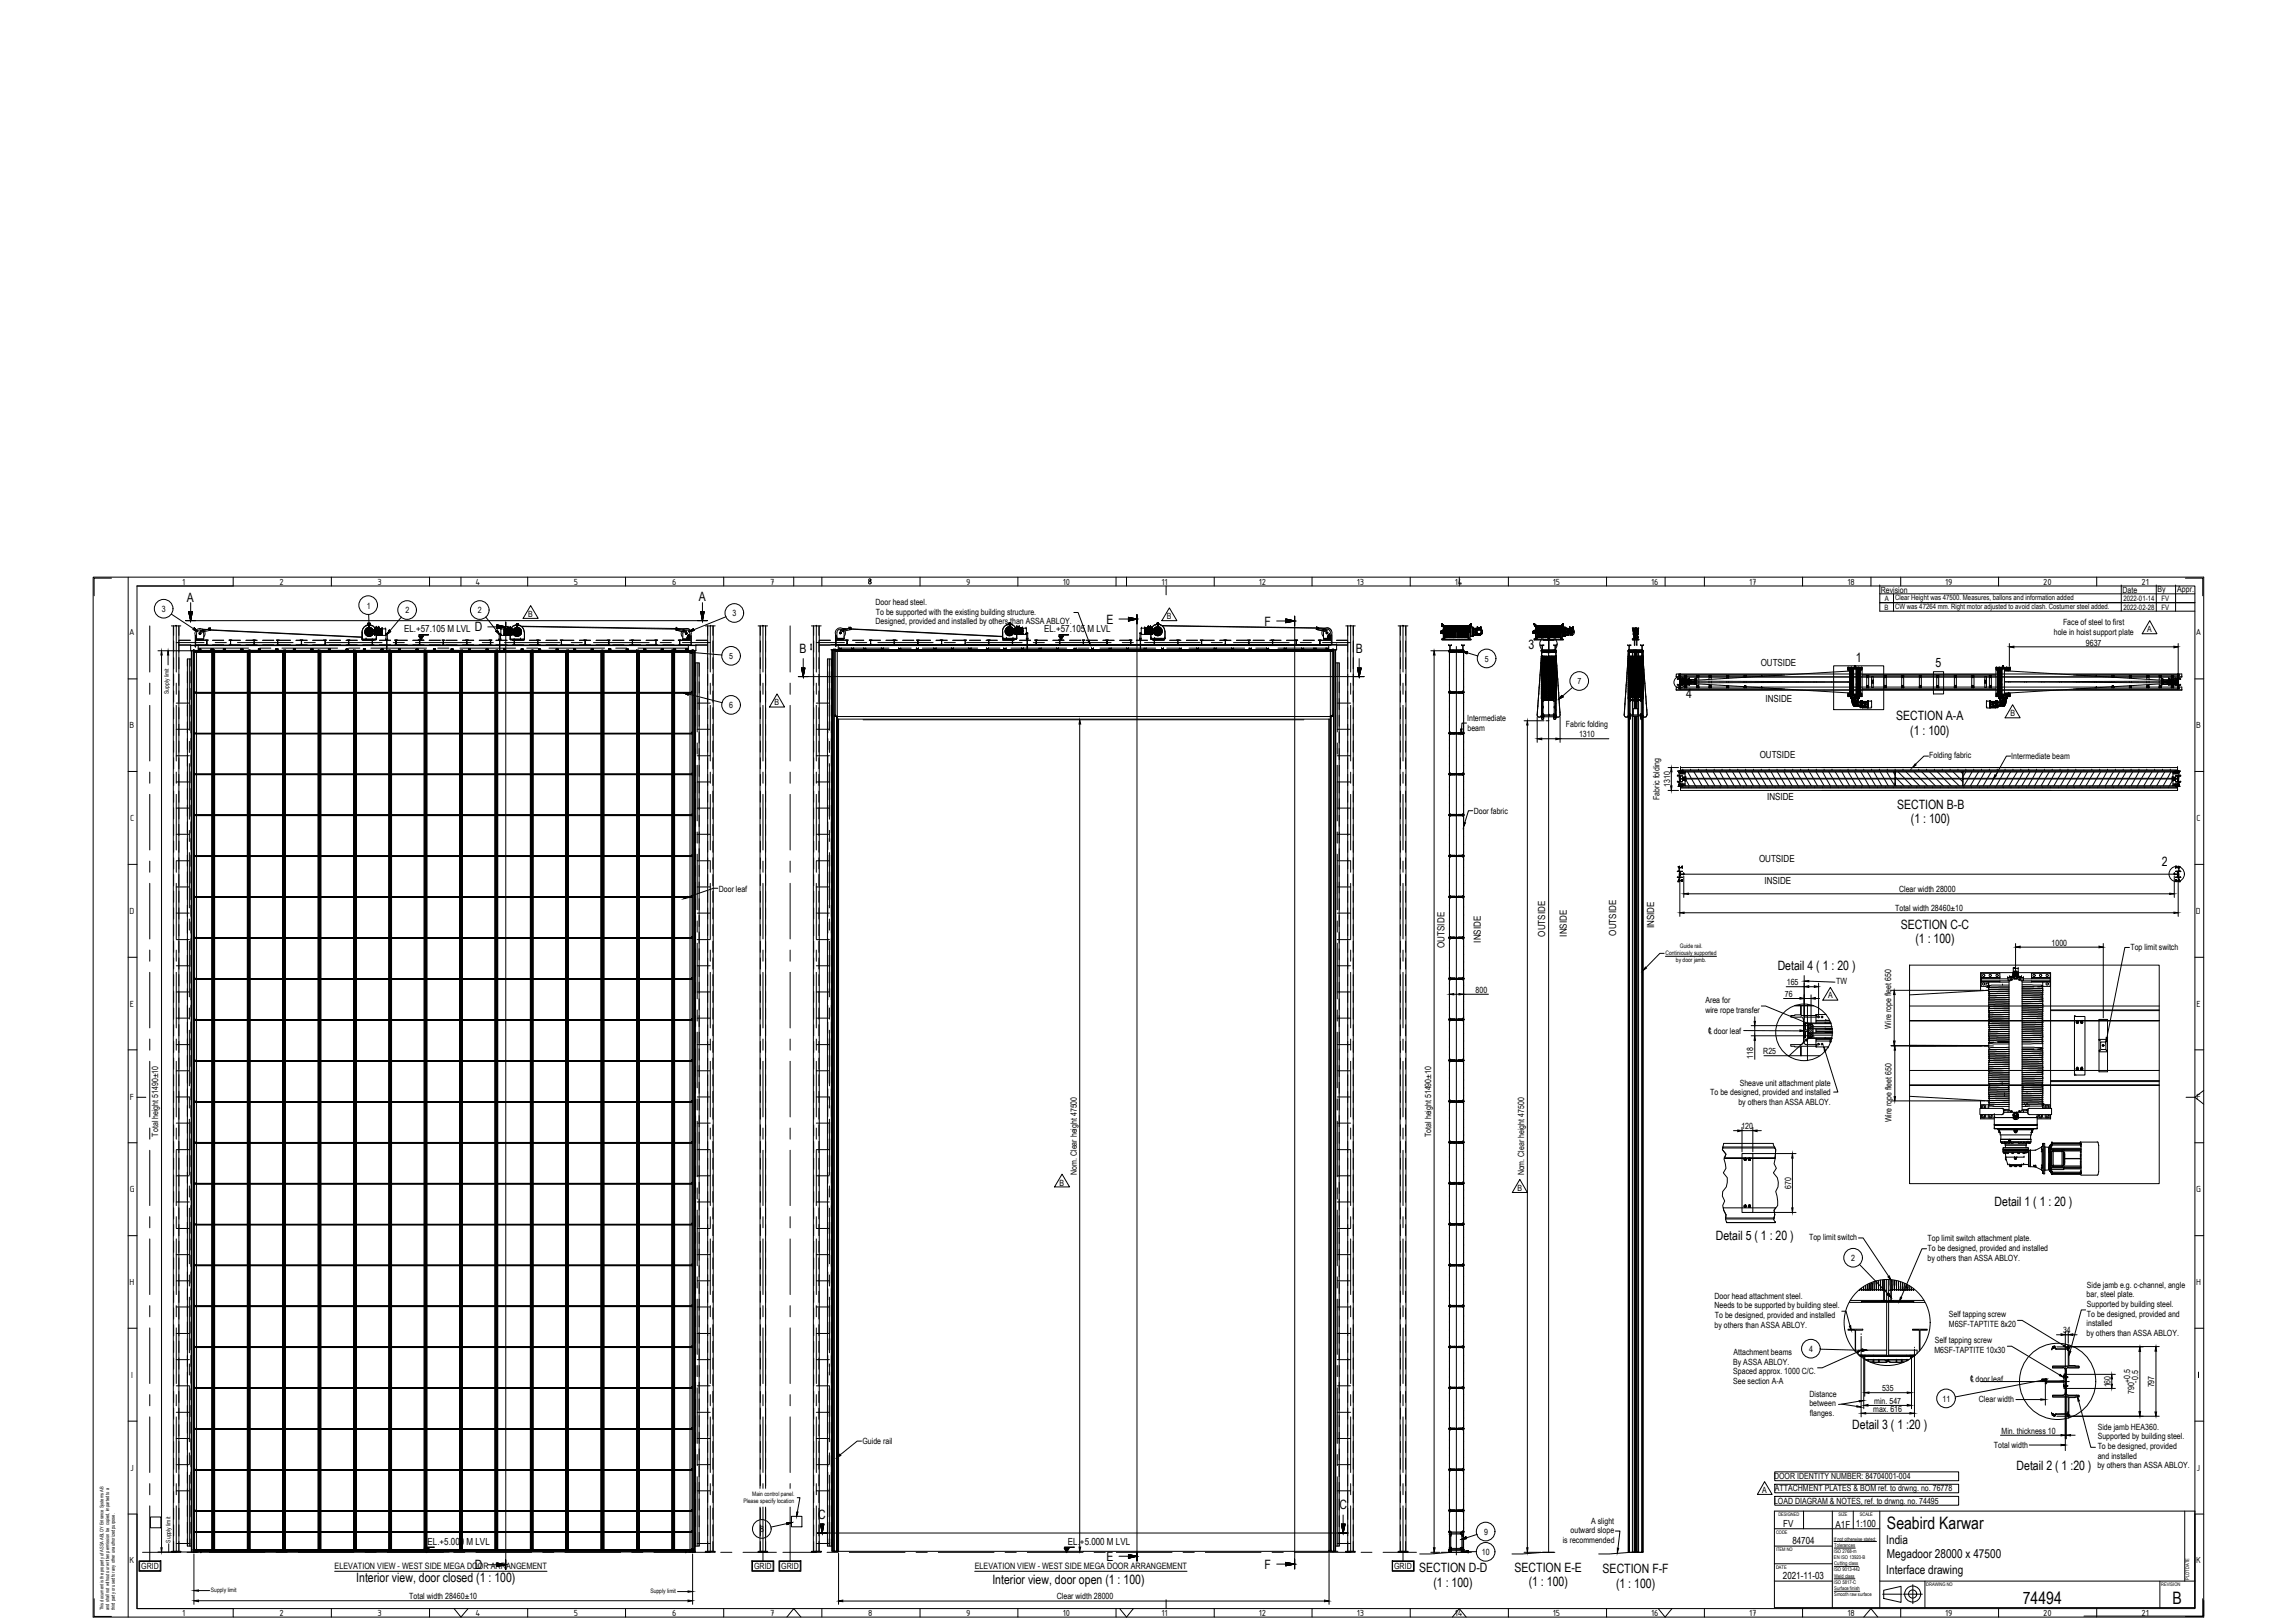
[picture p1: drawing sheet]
<svg xmlns="http://www.w3.org/2000/svg" width="297mm" height="210mm" viewBox="0 0 297 210" stroke-linecap="round" stroke-linejoin="round" font-family="sans-serif">
<defs><g id="words">
<g font-size="2.2">
<text x="244.1" y="197.9">Seabird Karwar</text>
<text x="261.7" y="207.5">74494</text>
<text x="281.1" y="207.6">B</text>
</g>
<g font-size="1.7">
<text x="24.2" y="77.9">A</text>
<text x="90.4" y="77.8">A</text>
<text x="61.4" y="81.7">D</text>
<text x="143.2" y="80.7">E</text>
<text x="163.6" y="81">F</text>
<text x="197.7" y="84">3</text>
<text x="103.4" y="84.5">B</text>
<text x="175.4" y="84.5">B</text>
<text x="240.1" y="85.7">1</text>
<text x="250.4" y="86.4">5</text>
<text x="218.1" y="90.4">4</text>
<text x="245.3" y="93.2">SECTION A-A</text>
<text x="247.1" y="95.1">(1 : 100)</text>
<text x="245.4" y="104.7">SECTION B-B</text>
<text x="247.2" y="106.6">(1 : 100)</text>
<text x="279.7" y="112.1">2</text>
<text x="230" y="125.5">Detail 4 ( 1 : 20 )</text>
<text x="245.9" y="120.2">SECTION C-C</text>
<text x="247.8" y="122.1">(1 : 100)</text>
<text x="222" y="160.4">Detail 5 ( 1 : 20 )</text>
<text x="258" y="156">Detail 1 ( 1 : 20 )</text>
<text x="239.6" y="184.9">Detail 3 ( 1 :20 )</text>
<text x="260.9" y="190.2">Detail 2 ( 1 :20 )</text>
<text x="105.9" y="196.5">C</text>
<text x="173.3" y="195.3">C</text>
<text x="61.4" y="203.1">D</text>
<text x="143.2" y="202">E</text>
<text x="163.6" y="203">F</text>
<text x="183.6" y="203.5">SECTION D-D</text>
<text x="195.9" y="203.4">SECTION E-E</text>
<text x="207.3" y="203.6">SECTION F-F</text>
<text x="46.1" y="204.7">Interior view, door closed (1 : 100)</text>
<text x="128.4" y="205">Interior view, door open (1 : 100)</text>
<text x="185.4" y="205.3">(1 : 100)</text>
<text x="197.8" y="205.3">(1 : 100)</text>
<text x="209.1" y="205.5">(1 : 100)</text>
</g>
<g font-size="1.6">
<text x="244" y="203.6">Interface drawing</text>
<text x="244" y="199.8">India</text>
<text x="244.1" y="201.6">Megadoor 28000 x 47500</text>
</g>
<g font-size="1.3">
<text x="52.3" y="81.8">EL.+57.105 M LVL</text>
<text x="135.1" y="81.8">EL.+57.105 M LVL</text>
<text x="227.8" y="86.2">OUTSIDE</text>
<text x="228.4" y="90.8">INSIDE</text>
<text x="227.7" y="98.1">OUTSIDE</text>
<text x="228.6" y="103.6">INSIDE</text>
<text x="227.6" y="111.6">OUTSIDE</text>
<text x="228.3" y="114.4">INSIDE</text>
<text x="186.9" y="122.7" transform="rotate(-90 186.9 122.7)">OUTSIDE</text>
<text x="191.6" y="122" transform="rotate(-90 191.6 122)">INSIDE</text>
<text x="199.9" y="121.2" transform="rotate(-90 199.9 121.2)">OUTSIDE</text>
<text x="202.7" y="121.2" transform="rotate(-90 202.7 121.2)">INSIDE</text>
<text x="209.1" y="121.1" transform="rotate(-90 209.1 121.1)">OUTSIDE</text>
<text x="214" y="120.2" transform="rotate(-90 214 120.2)">INSIDE</text>
<text x="230.7" y="197.6">FV</text>
<text x="237.5" y="197.7">A1F</text>
<text x="240.1" y="197.6">1:100</text>
<text x="55.3" y="199.9">EL.+5.000 M LVL</text>
<text x="138.2" y="199.9">EL.+5.000 M LVL</text>
<text x="231.9" y="199.9">84704</text>
<text x="230.7" y="204.4">2021-11-03</text>
</g>
<g font-size="1.2">
<text x="23.6" y="75.7">1</text>
<text x="36.2" y="75.7">2</text>
<text x="48.8" y="75.7">3</text>
<text x="61.5" y="75.7">4</text>
<text x="74.2" y="75.7">5</text>
<text x="86.9" y="75.7">6</text>
<text x="99.6" y="75.7">7</text>
<text x="125" y="75.7">9</text>
<text x="137.5" y="75.7">10</text>
<text x="150.3" y="75.7">11</text>
<text x="162.8" y="75.7">12</text>
<text x="175.5" y="75.7">13</text>
<text x="188.2" y="75.7">14</text>
<text x="200.9" y="75.7">15</text>
<text x="213.6" y="75.7">16</text>
<text x="226.3" y="75.7">17</text>
<text x="239" y="75.7">18</text>
<text x="251.7" y="75.7">19</text>
<text x="264.3" y="75.7">20</text>
<text x="277.1" y="75.7">21</text>
<text x="16.7" y="82.2">A</text>
<text x="284.1" y="82.2">A</text>
<text x="16.7" y="94.2">B</text>
<text x="284.1" y="94.2">B</text>
<text x="16.8" y="106.3">C</text>
<text x="284.2" y="106.3">C</text>
<text x="16.7" y="118.3">D</text>
<text x="284.1" y="118.3">D</text>
<text x="16.8" y="130.3">E</text>
<text x="284.2" y="130.3">E</text>
<text x="16.8" y="142.3">F</text>
<text x="284.2" y="142.3">F</text>
<text x="16.8" y="154.3">G</text>
<text x="284.1" y="154.3">G</text>
<text x="16.7" y="166.3">H</text>
<text x="284.1" y="166.3">H</text>
<text x="17" y="178.3">I</text>
<text x="16.8" y="190.3">J</text>
<text x="284.2" y="190.3">J</text>
<text x="16.7" y="202.3">K</text>
<text x="284.1" y="202.3">K</text>
<text x="23.6" y="209.1">1</text>
<text x="36.2" y="209.1">2</text>
<text x="48.8" y="209.1">3</text>
<text x="61.5" y="209.1">4</text>
<text x="74.2" y="209.1">5</text>
<text x="86.9" y="209.1">6</text>
<text x="99.6" y="209.1">7</text>
<text x="112.3" y="209.1">8</text>
<text x="125" y="209.1">9</text>
<text x="137.5" y="209.1">10</text>
<text x="150.3" y="209.1">11</text>
<text x="162.8" y="209.1">12</text>
<text x="175.5" y="209.1">13</text>
<text x="188.2" y="209.1">14</text>
<text x="200.9" y="209.1">15</text>
<text x="213.6" y="209.1">16</text>
<text x="226.3" y="209.1">17</text>
<text x="239" y="209.1">18</text>
<text x="251.7" y="209.1">19</text>
<text x="264.3" y="209.1">20</text>
<text x="277.1" y="209.1">21</text>
</g>
<g font-size="1.1">
<text x="243.3" y="76.7">Revision</text>
<text x="274.6" y="76.7">Date</text>
<text x="279.1" y="76.6">By</text>
<text x="281.7" y="76.6">Appr.</text>
<text x="20.9" y="79.2">3</text>
<text x="47.4" y="78.8">1</text>
<text x="52.5" y="79.3">2</text>
<text x="61.8" y="79.3">2</text>
<text x="68.3" y="79.9">B</text>
<text x="94.8" y="79.7">3</text>
<text x="113.3" y="78.3">Door head steel.</text>
<text x="113.3" y="80.8">Designed, provided and installed by others than ASSA ABLOY.</text>
<text x="113.3" y="79.6">To be supported with the existing building structure.</text>
<text x="150.9" y="80.1">B</text>
<text x="265.7" y="82.2">hole in hoist support plate</text>
<text x="266.9" y="80.9">Face of steel to first</text>
<text x="269.9" y="83.5">9637</text>
<text x="277.8" y="81.8">A</text>
<text x="94.3" y="85.3">5</text>
<text x="192.1" y="85.6">5</text>
<text x="204.1" y="88.6">7</text>
<text x="94.3" y="91.6">6</text>
<text x="100.2" y="91.3">B</text>
<text x="189.8" y="93.3">Intermediate</text>
<text x="189.9" y="94.6">beam</text>
<text x="202.6" y="94.1">Fabric folding</text>
<text x="204.3" y="95.4">1310</text>
<text x="260.1" y="92.7">B</text>
<text x="216.1" y="101.8" transform="rotate(-90 216.1 101.8)">1310</text>
<text x="249.6" y="98.1">Folding fabric</text>
<text x="260.2" y="98.2">Intermediate beam</text>
<text x="190.7" y="105.3">Door fabric</text>
<text x="214.7" y="103.5" transform="rotate(-90 214.7 103.5)">Fabric folding</text>
<text x="93" y="115.4">Door leaf</text>
<text x="245.2" y="118">Total width 28460±10</text>
<text x="245.7" y="115.5">Clear width 28000</text>
<text x="265.4" y="122.4">1000</text>
<text x="275.6" y="122.9">Top limit switch</text>
<text x="190.9" y="128.5">800</text>
<text x="220.6" y="129.9">Area for</text>
<text x="220.6" y="131.1">wire rope transfer</text>
<text x="230.9" y="129">76</text>
<text x="231.2" y="127.5">165</text>
<text x="236.5" y="129.2">A</text>
<text x="237.6" y="127.4">TW</text>
<text x="220.9" y="133.8">℄door leaf</text>
<text x="226.8" y="137" transform="rotate(-90 226.8 137)">118</text>
<text x="228.1" y="136.4">R25</text>
<text x="244.7" y="133.1" transform="rotate(-90 244.7 133.1)">Wire rope fleet 650</text>
<text x="221.3" y="141.7">To be designed, provided and installed</text>
<text x="224.9" y="143">by others than ASSA ABLOY.</text>
<text x="225.1" y="140.5">Sheave unit attachment plate</text>
<text x="20.5" y="147.1" transform="rotate(-90 20.5 147.1)">Total height 51490±10</text>
<text x="185.2" y="147.1" transform="rotate(-90 185.2 147.1)">Total height 51490±10</text>
<text x="225.3" y="146.1">120</text>
<text x="244.7" y="145.3" transform="rotate(-90 244.7 145.3)">Wire rope fleet 650</text>
<text x="137.1" y="153.4">B</text>
<text x="139.3" y="152" transform="rotate(-90 139.3 152)">Nom. Clear height 47500</text>
<text x="196.3" y="154.1">B</text>
<text x="197.2" y="152.1" transform="rotate(-90 197.2 152.1)">Nom. Clear height 47500</text>
<text x="231.7" y="153.9" transform="rotate(-90 231.7 153.9)">670</text>
<text x="234" y="160.5">Top limit switch</text>
<text x="249.4" y="160.6">Top limit switch attachment plate.</text>
<text x="249.4" y="161.9">To be designed, provided and installed</text>
<text x="239.5" y="163.2">2</text>
<text x="249.4" y="163.1">by others than ASSA ABLOY.</text>
<text x="269.9" y="167.9">bar, steel plate.</text>
<text x="270" y="166.7">Side jamb e.g. c-channel, angle</text>
<text x="221.8" y="168.1">Door head attachment steel.</text>
<text x="221.8" y="169.3">Needs to be supported by building steel.</text>
<text x="221.8" y="171.8">by others than ASSA ABLOY.</text>
<text x="221.9" y="170.5">To be designed, provided and installed</text>
<text x="250.3" y="173.8">Self tapping screw</text>
<text x="252.1" y="170.5">Self tapping screw</text>
<text x="252.1" y="171.8">M6SF-TAPTITE 8x20</text>
<text x="266.9" y="172.5">34</text>
<text x="269.9" y="171.6">installed</text>
<text x="269.9" y="172.9">by others than ASSA ABLOY.</text>
<text x="270" y="169.2">Supported by building steel.</text>
<text x="270" y="170.4">To be designed, provided and</text>
<text x="224.2" y="176.6">By ASSA ABLOY.</text>
<text x="224.2" y="177.9">Spaced approx. 1000 C/C.</text>
<text x="224.2" y="179.1">See section A-A</text>
<text x="224.3" y="175.4">Attachment beams</text>
<text x="234" y="174.9">4</text>
<text x="250.3" y="175.1">M6SF-TAPTITE 10x30</text>
<text x="254.8" y="178.8">℄door leaf</text>
<text x="273" y="179.5" transform="rotate(-90 273 179.5)">160</text>
<text x="275.6" y="179" transform="rotate(-90 275.6 179)">+0.5</text>
<text x="276.6" y="178.9" transform="rotate(-90 276.6 178.9)">-0.5</text>
<text x="278.7" y="179.5" transform="rotate(-90 278.7 179.5)">797</text>
<text x="234.1" y="180.7">Distance</text>
<text x="234.1" y="182">between</text>
<text x="234.1" y="183.2">flanges.</text>
<text x="242.3" y="182.7">max. 616</text>
<text x="242.5" y="181.7">min. 547</text>
<text x="243.5" y="180.1">535</text>
<text x="251.3" y="181.4">11</text>
<text x="256" y="181.5">Clear width</text>
<text x="258.9" y="185.6">Min. thickness 10</text>
<text x="271.4" y="185.1">Side jamb HEA360.</text>
<text x="276.1" y="180.4" transform="rotate(-90 276.1 180.4)">790</text>
<text x="111.6" y="186.9">Guide rail</text>
<text x="229.5" y="191.4">DOOR IDENTITY NUMBER: 84704001-004</text>
<text x="258" y="187.4">Total width</text>
<text x="271.3" y="190">by others than ASSA ABLOY.</text>
<text x="271.4" y="186.3">Supported by building steel.</text>
<text x="271.4" y="187.5">To be designed, provided</text>
<text x="271.4" y="188.8">and installed</text>
<text x="205.9" y="197.2">A slight</text>
<text x="228" y="193.2">A</text>
<text x="229.5" y="194.6">LOAD DIAGRAM &amp; NOTES, ref. to drwng. no. 74495</text>
<text x="229.6" y="193">ATTACHMENT PLATES &amp; BOM ref. to drwng. no. 76778</text>
<text x="18.3" y="203">GRID</text>
<text x="43.3" y="203.1">ELEVATION VIEW - WEST SIDE MEGA DOOR ARRANGEMENT</text>
<text x="97.6" y="203">GRID</text>
<text x="98.3" y="198.3">8</text>
<text x="101.1" y="203">GRID</text>
<text x="126.1" y="203.1">ELEVATION VIEW - WEST SIDE MEGA DOOR ARRANGEMENT</text>
<text x="180.4" y="203">GRID</text>
<text x="191.7" y="201.2">10</text>
<text x="192" y="198.6">9</text>
<text x="202.2" y="199.7">is recommended</text>
<text x="203.2" y="198.4">outward slope</text>
<text x="52.9" y="207">Total width 28460±10</text>
<text x="136.7" y="207">Clear width 28000</text>
</g>
<g font-size="1">
<text x="243.8" y="77.7">A</text>
<text x="245.2" y="77.7">Clear Height was 47500. Measures, ballons and information added</text>
<text x="274.7" y="77.7">2022-01-14</text>
<text x="279.6" y="77.7">FV</text>
<text x="243.8" y="78.9">B</text>
<text x="245.2" y="78.8">CW was 47264 mm. Right motor adjusted to avoid clash. Costumer steel added.</text>
<text x="274.7" y="78.9">2022-02-28</text>
<text x="279.6" y="78.9">FV</text>
</g>
<g font-size=".8">
<text x="21.8" y="89.8" transform="rotate(-90 21.8 89.8)">Supply limit</text>
<text x="215.5" y="123.6">Continiously supported</text>
<text x="216.8" y="124.5">by door jamb.</text>
<text x="217.3" y="122.7">Guide rail.</text>
<text x="96.2" y="194.5">Please specify location</text>
<text x="97.3" y="193.6">Main control panel.</text>
<text x="22" y="199.6" transform="rotate(-90 22 199.6)">Supply limit</text>
<text x="27.3" y="206">Supply limit</text>
<text x="84.1" y="206.2">Supply limit</text>
</g>
<g font-size=".7">
<text x="237.3" y="199.4">If not otherwise stated:</text>
<text x="237.3" y="201">ISO 2768-m</text>
<text x="237.3" y="201.7">EN ISO 13920-B</text>
<text x="237.3" y="203.3">ISO 9013-442</text>
<text x="237.3" y="200.2">Tolerances</text>
<text x="237.3" y="202.6">Cutting class</text>
<text x="237.3" y="204.9">ISO 5817-C</text>
<text x="237.3" y="204.2">Weld class</text>
<text x="237.3" y="205.8">Surface finish</text>
<text x="237.3" y="206.6">Smooth raw surface</text>
</g>
<g font-size=".6">
<text x="230.1" y="196.2">DESIGNED</text>
<text x="237.9" y="196.2">SIZE</text>
<text x="240.6" y="196.2">SCALE</text>
<text x="229.8" y="198.5">CODE</text>
<text x="229.8" y="200.8">ITEM NO</text>
<text x="229.8" y="203">DATE</text>
<text x="13.4" y="208.4" transform="rotate(-90 13.4 208.4)">This document is the property of ASSA ABLOY Entrance Systems AB</text>
<text x="14.1" y="208.4" transform="rotate(-90 14.1 208.4)">and shall not without our written permission be copied, imparted to a</text>
<text x="14.8" y="208.4" transform="rotate(-90 14.8 208.4)">third party or used for any other unauthorized purpose.</text>
<text x="249.2" y="205.3">DRAWING NO</text>
<text x="279.6" y="205.3">REVISION</text>
<text x="283.2" y="204.5" transform="rotate(-90 283.2 204.5)">PLOT DATE</text>
</g>
</g></defs>
<!-- layer: Phantom Lines(ISO) -->
<g fill="none" stroke="#000" stroke-width=".13">
<path d="M24.7 83.5h65.3zM24.7 83.5h.1M24.8 84.2v116.6v-116.6M25 84.2v116.6h-.2M25.4 84.2v116.6h-.4M89.3 84.2v116.6h.3M89.6 84.2v116.6h.2M89.8 84.2v116.6h.1v-116.6M90 83.5h.1M90 83.5v.7h-65.3M90 83.5h-65.3v.7h65.3M104.9 83.5h.1"/>
<path d="M104.9 83.5v.6M104.9 84.1h.1M104.9 83.4v.1M107.5 84.1h65.4M107.5 83.4l65.4 .1M107.5 83.5h65.4M107.6 84.1v116.7h.1v-116.7M107.9 84.1v116.7h-.2M108.3 84.1v116.7h-.4M172.1 84.1v116.7h.4M172.5 84.1v116.7h.2M172.7 84.1v116.7h.1v-116.7"/>
<path d="M172.9 83.5h.1M172.9 83.5v.6M172.9 84.1h.1M187.4 83.5h.1M187.4 83.5h.4M187.6 83.6h.1M187.6 84.2h.1M187.6 84.2h-.2h.4h-.2M187.6 83.6v.6M187.8 83.5h.1M189.1 83.5h.1M189.1 83.5h.3"/>
<path d="M189.2 83.6h.1M189.2 84.2h.1M189.2 84.2h-.1h.3h-.1M189.3 83.6v.6M189.3 83.6h.1M189.3 84.2h.1M189.4 83.5h.1M199.3 83.5h.1M199.3 83.5h.4M199.5 83.6h.1M199.5 84.2h.1M199.5 84.2h-.2h.4h-.1"/>
<path d="M199.5 83.6v.6M199.6 84.2h.1M199.7 83.5h.1M201 83.5h.1M201 83.5h.4M201.2 83.6h.1M201.2 84.2h.1M201.2 84.2h-.2h.4h-.2M201.2 83.6v.6M201.4 83.5h.1M210.6 83.5h.1M210.6 83.5h.4"/>
<path d="M210.6 84.2v116.7h.6M210.7 84.2h.1M210.7 84.2h-.1h.4h-.2M210.8 83.6h.1M210.8 83.6v.6M210.8 84.2h.1M211 83.5h.1M211 84.2h1.2M211.2 84.2v116.7M211.2 84.2v116.7h.7M211.3 90.4h.6v.3h-.6zM211.9 84.2l.1 116.7"/>
<path d="M212 84.2v116.7h.6v-116.7M212.2 83.5h.1M212.2 83.5h.4M212.4 83.6h.1M212.4 84.2h.1M212.4 84.2h-.2h.4h-.1M212.4 83.6v.6M212.5 83.6h.1M212.5 83.6v.6M212.5 84.2h.1M212.6 83.5h.1M216.9 89.3h.1"/>
<path d="M216.9 89.3v-.4h65.4v.4M216.9 87.6h.1M216.9 87.6v-.4h65.4v.4M216.9 89.3h65.4M216.9 87.6h65.4M217.1 87.9h.1v-.3v.3h.5h-.3M217.1 88.7h.1M217.1 87.9h-.1h.2M217.1 87.9h.1M217.1 99.8h.1v.6h.5h-.3M217.1 99.8h.1M217.1 99.8h.1v.6h-.1"/>
<path d="M217.2 87.9h.1M217.2 88.9v-.2v.2M217.2 88.6h-.2l.1 .1M217.3 87.9v.6M217.3 88.5l-.1 .1M217.3 88.5v.1M217.4 88.6l.3 .1h-.6M281.7 87.9h.2M281.8 88.6l-.3 .1h.4v.2v-.2h.2M281.8 88.5l.1 .1M281.8 87.9v.6M281.8 88.5l-.1 .1"/>
<path d="M281.9 88.6h.2v.1M282.1 88.7h.1M282.1 87.9h-.2M282.1 87.9h.1M282.1 87.9h-.2v-.3v.3h-.4h.3M282.1 99.8h-.2v.6h-.4h.6M282.1 99.8h-.2v.6h.2M282.1 99.8h.1M282.3 89.3h.1M282.3 87.6h.1M217.1 100.4h.1M217.1 100.4h-.1h.2"/>
<path d="M217.1 101.2h.1M217.1 114.1h.1M217.1 113.6h.1v.5h-.1M217.1 113.6h.1M217.2 100.4h.1M217.2 101.1h.1M217.2 112.7h.1M217.2 113.5h.1M217.2 101.1h-.2l.1 .1M217.2 112.8h-.2l.2-.1v-.5h-.1h.1v.5h.5l-.3 .1M217.2 113.5h-.2l.1 .1M217.3 100.5v.6"/>
<path d="M217.3 112.8v.6M217.4 101.1l.3 .1h-.5v.6h-.1l.1-.1v-.5h-.1M217.4 113.5l.3 .1h-.5v.5h-.1M217.7 100.9h.1M217.7 100.8v.1v-.1M217.7 100.8h.1M217.7 100.8v-.2v.2M217.7 100.6h.1M217.7 100.7h.1M217.7 100.8v.1l.3 .1M217.7 100.8l.1 .1h.2M218 100.5h.1v.6h-.1z"/>
<path d="M218 100.6h-.2l-.1 .2M218 100.7l-.3 .1M218 100.6h.1M281 100.5h.1v.6h-.1zM281.1 100.6h.2l.1 .2M281.1 100.7l.3 .1M281.1 100.6h.1M281.4 100.8h.1M281.4 100.8v.1l-.3 .1M281.4 100.8l-.1 .1h-.2M281.4 100.7h.1M281.4 100.6l.1 .2z"/>
<path d="M281.4 100.8l.1 .1zM281.4 100.9h.1M281.5 101.1h.6l-.2 .1v.5l.2 .1h-.2v-.6zM281.5 100.7h.1M281.5 100.9h.1M281.7 112.7h.2M281.7 113.5h.2M281.8 112.8l-.3-.1h.4v-.5h.2h-.2v.5l.2 .1h-.2M281.8 113.5l-.3 .1h.4v.5h.2M281.8 100.5v.6M281.8 112.8v.6M281.9 113.5h.2v.1"/>
<path d="M282.1 101.2h.1M282.1 100.4h.1M282.1 114.1h.1M282.1 113.6h-.2v.5h.2M282.1 113.6h.1M231.3 136.6h4.2M232.2 130.1h2.4M232.9 130.1v1.2l-1.2 .1v.2h1.3M233 131.6l.2 .1 .1 .2M233 135.2h-1.3v.2l1.2 .1v1.1M233 130.1v1.3h2.1v.2h-1.4M233.3 134.9l-.2 .2-.1 .1"/>
<path d="M233.3 131.9v3M233.4 134.9l.1 .2 .2 .1M233.4 131.9v3M233.7 131.6l-.3 .1v.2M233.7 135.2h1.4v.2h-2.1v1.2M247 130.2h32.3M247 138.5h32.3M279.3 132.1h-32.3h32.3M223.1 149.9h.1M223.1 149.9l.2-.5-.5-.6 .2-.8h6.4l.3 .8-.1 1.1M223.4 158.2l-.1-.4v-.6l-.3-.6v-.3h6.7l-.2 .3 .1 .6-.1 .6 .2 .4M223.4 158.2h.1"/>
<path d="M229.6 149.9h.1M229.6 149.9h-6.5h6.5M229.7 158.2h.1M229.7 158.2h-6.3h6.3M279.3 140.4h-32.3h32.3M239.9 172.1l.1 .1M239.9 172.1h-.8v-.1h1.9v.1h-.8M240 172.2v2.7M240.1 172.2v2.7M240.2 172.1l-.1 .1M240.5 175.4h.5v.1h-.3M247.8 175.4h-.4v.1h.3"/>
<path d="M248.2 172.1l.1 .1M248.2 172.1h-.8v-.1h1.9v.1h-.8M248.3 172.2v2.7M248.4 172.2v2.5M248.5 172.1l-.1 .1M266.9 177h.1l.2 .3M267.2 177.3v3M267.3 177.3v3M267.6 174.1v2.7h-2.1v.2h1.4M267.6 177h-.2l-.1 .3M267.7 174.1v2.6l1.3 .1v.2h-1.4M266.9 180.6h-1.4v.2h2.1v2.7"/>
<path d="M267.2 180.2l-.2 .3-.1 .1M267.3 180.2l.1 .3 .2 .1h1.4v.2l-1.3 .1v2.6M211.2 200.9h.1"/>
</g>
<!-- layer: Visible Edges(ISO) -->
<g fill="none" stroke="#000" stroke-width=".13">
<path d="M25 84.2h.1M25 84.2h64.6M25 84.2v116.6M25.2 84.3h.1M25.2 89.6h.1M25.2 95h.1M25.2 94.9h.1M25.2 84.2h.1M25.2 84.2v26.6M25.2 84.3h64.3M25.2 84.4h64.3M25.2 89.6h64.3"/>
<path d="M25.2 89.7h64.3M25.2 94.9h64.3M25.2 95h64.3M25.3 83.7h.1M25.3 82.2v1.5M25.4 82.7h1v.1h-1zM25.4 82.7h.1M25.7 84.1h.1M25.7 84h.1M25.7 84v.2h.3v-.2M25.7 84.2h.1M25.8 84.1h.1"/>
<path d="M25.8 84.2h.1M25.8 84.1v.1M25.9 84.2h.1M25.9 84.1h.1M25.9 84.1v.1M25.9 81.6v.2M25.9 81.7h.1M26 84h.1M26 84.1h.1M26 84.2h.1M26.1 81.8h.1M26.1 81.8h.2"/>
<path d="M26.1 81.8h-.2M26.1 81.4l.7 .1M26.2 81.6a.44 .44 0 0 0-.5-.1 .44 .44 0 0 0-.3 .5v.7M26.2 81.6h.1M26.2 81.6l-.3 .1M26.3 81.7v.3M26.3 81.6h.1M26.3 81.8h.1M26.3 81.5h.4M26.3 82.7h-.9h1M26.4 82v.7M26.5 81.7v.5l-.2 .3"/>
<path d="M26.6 81.5h-.2a.66 .66 0 0 0-1 0 .66 .66 0 0 0 0 1M27 81.3h.2zM27 81.4h.1M27.1 81.4h.1M27.1 81.5h.1M27.2 81.4h.1M27.2 81.5h-.1M27.2 81.5h.1M27.2 81.5l-.1 .1M27.2 81.4l-.4 .1M27.2 81.3l-.2 .1M27.2 81.5v-.1l-.9 .2"/>
<path d="M27.2 81.4v.1l19.6 .9M27.2 81.5l19.6 1M27.2 81.5l-.9 .3M27.3 84v.2h.3v-.2M27.3 84h.1M27.3 84.1h.1M27.3 84.2h.2M27.4 84.2h.1M27.4 84.1h.1M27.4 84.1v.1M27.5 84.2h.1M27.5 84.1h.1"/>
<path d="M27.5 84.1v.1M27.6 84.1h.1M27.6 84h.1M28.9 84.1h.1M28.9 84h.1M28.9 84v.2h.3v-.2M28.9 84.2h.1M28.9 84.2h.2M28.9 84.1v.1M29 84.2h.1M29 84.1h.1M29 84.1v.1"/>
<path d="M29.1 84.2h.1M29.1 84.1h.1M29.1 84.1v.1M29.2 84h.1M29.2 84.1h.1M29.2 84.2h.1M31.1 84.1h.1M31.1 84h.1M31.1 84v.2h.3v-.2M31.2 84.1h.1M31.2 84.2h.1M31.2 84.2h.2"/>
<path d="M31.2 84.1v.1M31.3 84.2h.1M31.3 84.1h.1M31.3 84.1v.1M31.4 84.2h.1M31.4 84.1h.1M31.4 84.1v.1M31.4 84h.1M33.4 84.1h.1M33.4 84h.1M33.4 84v.2h.3v-.2M33.4 84.2h.1"/>
<path d="M33.5 84.1h.1M33.5 84.2h.1M33.5 84.1v.1M33.6 84.2h.1M33.6 84.1h.1M33.6 84.1v.1M33.7 84h.1M33.7 84.1h.1M33.7 84.2h.1M35.7 84.1h.1M35.7 84h.1M35.7 84v.2h.3v-.2"/>
<path d="M35.7 84.2h.2M35.8 84.2h.1M35.8 84.1h.1M35.8 84.1v.1M35.9 84.2h.1M35.9 84.1h.1M35.9 84.1v.1M36 84h.1M36 84.1h.1M38 84.1h.1M38 84h.1M38 84v.2h.2v-.2"/>
<path d="M38 84.2h.1M38 84.2h.2M38 84.1v.1M38.1 84.2h.1M38.1 84.1h.1M38.1 84.1v.1M38.2 84.1h.1M38.2 84.2h.1M38.2 84.1v.1M38.2 84h.1M40.2 84.1h.1M40.2 84h.1"/>
<path d="M40.2 84v.2h.3v-.2M40.3 84.2h.1M40.3 84.1h.1M40.3 84.1v.1M40.4 84.2h.1M40.4 84.1h.1M40.4 84.1v.1M40.5 84.1h.1M40.5 84.2h.1M40.5 84.2h-.3M40.5 84h.1M42.5 84.1h.1"/>
<path d="M42.5 84h.1M42.5 84v.2h.2v-.2M42.5 84.2h.1M42.5 84.2h.2M42.5 84.1v.1M42.6 84.2h.1M42.6 84.1h.1M42.6 84.1v.1M42.7 84.2h.1M42.7 84.1h.1M42.7 84.1v.1M42.7 84h.1"/>
<path d="M44.8 84.1h.1M44.8 84l-.1 .2h.3v-.2M44.8 84.2h.1M44.8 84.1v.1M44.9 84.2h.1M44.9 84.1h.1M44.9 84.1v.1M45 84.1h.1M45 84.2h.1M45 84.2h-.2M45 84h.1M46.8 82.7v.1h1.9h-1.9"/>
<path d="M46.8 82.7h.6v.1M46.8 82.7h.1M46.8 82.7v-.9v.9M47 84.1h.1M47 84h.1M47 84v.2h.3v-.2M47 84.2h.1M47.1 84.1h.1M47.1 84.2h.1M47.1 84.1v.1M47.2 84.2h.1M47.2 84.1h.1"/>
<path d="M47.2 84.1v.1M47.3 84h.1M47.3 84.1h.1M47.3 81.7h.1M47.3 81.9h.1M47.3 84.2h.1M47.3 82.1h.1M47.3 81.8h.1M47.3 81.6h.1M47.3 82h.1M47.3 81.5h.1M47.3 81.8l.1 .2 .3 .2-.3-.2z"/>
<path d="M47.4 82.1h.1M47.4 81.8h.1M47.4 81.5h.1M47.4 82.7h.1M47.4 82.7h.8M47.4 81.9h.1M47.4 81.7h.1M47.4 82h.1M47.4 81.6h.1M47.4 81.4h.1M47.4 82.2h.1M47.4 80.9v.1a.8 .8 0 0 0-.6 .8"/>
<path d="M47.4 80.9v.1M47.4 81.7l.1 .1M47.5 81.7h.1M47.5 81.9h.1M47.5 82.1h.1M47.5 81.6h.1M47.5 81.5h.1M47.5 81.8h.1M47.5 81.7v.1M47.5 81.8l.1 .2 .1 .1M47.5 82h.1M47.5 81.4h.1"/>
<path d="M47.5 82.2h.1M47.6 80.9h-.2M47.6 81.6h.1M47.6 82h.1M47.6 82.1h.1M47.6 81.5h.1M47.6 81.3h.1M47.6 82.3h.1M47.6 81.5l.1-.1-.1 .1M47.6 81.4h.1M47.6 80.9h.1M47.6 81.4v.1"/>
<path d="M47.6 81.4a.4 .4 0 0 0-.2 .5 .4 .4 0 0 0 .5 .3M47.6 81.8l.2-.2 .1 .2M47.6 81.8l.2 .1M47.6 81h.1M47.6 81.8h.1M47.6 81.4h.2l.3 .2-.1-.2h-.4M47.7 81.8h.1M47.7 81.9h.1M47.7 81.5h.1M47.7 82.1h.1M47.7 81.4v.1M47.7 81.4h.1"/>
<path d="M47.7 80.9h.1M47.7 81.3h.1M47.7 82.3h.1M47.7 80.8h.1M47.7 81h.1M47.7 80.8v.2M47.7 81.3l-.3 .3-.1 .2M47.7 81.5l-.1 .1-.1 .2M47.7 80.9v.1M47.7 81.7h.1M47.8 81.5h.1M47.7 82.2h.1"/>
<path d="M47.7 80.9h.2M47.7 81.3v.1M47.7 82.2v.1M47.8 81h.1M47.8 80.9v.1M47.8 81.9h.1M47.8 81.7h.1M47.8 82.1h.1M47.8 81.3h.1M47.8 82.3h.1M47.8 81.4h.1M47.8 82.2h.1"/>
<path d="M47.8 80.9h.1M47.8 80.8h.1M47.8 81.3v.1M47.8 82.2v.1M47.8 81.5l.2 .1M47.8 81.3l.4 .3M47.8 80.8v.2M47.9 81.8h.1M47.9 81.7h.1M47.9 81.5h.1M47.9 82.1h.1M47.9 81.8l-.1 .1"/>
<path d="M47.9 80.9h.1M47.9 81h.1M47.9 82.2h.1M47.9 81.6h.1M47.9 82h.1M47.9 82.3h.1M47.9 81.3h.1M47.9 82h.2M47.9 82.1v.1M47.9 81.6h.2M48 80.9h.1M48 81.9l-.2 .2"/>
<path d="M48 81.6h.1M48 82h.1M48 81.5h.1M48 82.1h.1M48 82.2h.1M48 81.4h.1M48 81.6a.32 .32 0 0 0-.4-.1 .32 .32 0 0 0 0 .5 .32 .32 0 0 0 .4-.1M48.1 81.6h.1M48.1 82h.1M48.1 82.2h.1M48.1 81.4h.1M48.1 80.9v.1a.75 .75 0 0 1 .5 .5"/>
<path d="M48.1 80.9v.1M48.1 82h.2M48.1 82l-.2 .1M48.1 82.1h.1M48.1 81.5h.1M48.1 81.6v.4M48.2 82l-.4 .2M48.2 82v-.4v.4M48.2 82h.1M48.2 82.1h.1M48.2 81.5h.1M48.2 82.8v-.1h.5v.1"/>
<path d="M48.2 81.6h.1M48.2 81.6v.4M48.2 81.7h.1M48.3 81.6a.57 .57 0 0 0-.9-.3 .57 .57 0 0 0 0 .9 .57 .57 0 0 0 .9-.2M48.3 81.7h.1M48.3 81.7v.1M48.3 81.8h.1M48.3 81.6h.1M48.3 82h.1M48.3 81.6h-.2v.4M48.3 82l.2 .1M48.4 81.5h.1"/>
<path d="M48.4 82h.1M48.4 82.1h.1M48.4 81.6h.1M48.4 82l.1 .1M48.5 81.5h.1M48.5 82.1h.1M48.5 81.5l-.1 .1M48.5 81.5v.1M48.5 82v.1M48.5 81.6h.1M48.5 82h.1M48.5 82.2h.1"/>
<path d="M48.5 81.4h.1M48.5 81.4v.8M48.5 81.5h-.1M48.5 81.5l-.2 .1M48.5 81.4v.8v-.8M48.6 82.1h.1M48.6 82h.1M48.6 82v-.4v.5M48.6 81.6h.1M48.6 81.5h.1M48.6 81.6h.8M48.6 81.5h-.1v.6h.1"/>
<path d="M48.6 81.5l.1 .6M48.6 81.5h.9M48.6 82.1h.9M48.7 81.3h.1zM48.7 81.6h.1M48.7 81.6h.8h-.8M48.7 82h.1M48.7 81.9v.1M48.7 81.9h.1M48.7 81.8h.1M48.7 81.6v.2M48.7 82h.7"/>
<path d="M48.7 82h.8h-.8M48.7 82.1h.1M48.7 81.4h.1M48.7 81.5h.1M48.7 81.5v-.1v.1M48.7 81.4v.1zM48.7 81.6v.1M48.7 81.7h.1M48.7 82.1v.1v-.1M48.7 81.9h.8M48.7 81.8h.8M48.7 81.3h.1"/>
<path d="M48.7 81.3v.1v-.1M48.7 82.7h.1M48.7 81.4h.3M48.7 81.3h.3M48.7 81.3v.2M48.7 82.1v.6M48.7 82.1v.1M48.7 81.7v.1M48.7 81.9l-.1 .1M48.7 82.2h.1M48.7 81.7h.8M48.7 81.2h.3"/>
<path d="M48.7 81.2h.1M48.7 82.2v.5M48.7 81.4h.7M48.7 81.5h.7M48.7 82.1h.7M48.7 82.2h.7M48.7 81.4v.1M48.8 81.3h.2zM48.8 81.3h.2M49 81.2h.1M49 81.4h.1M49 81.2v.2"/>
<path d="M49 81.2v.1M49 81.3h.1M49 81.3v.1v-.1M49 81.4h.4M49.3 84.1h.1M49.3 84v.2h.3v-.2M49.3 84.2h.1M49.3 84.1v.1M49.4 81.7h.1M49.4 81.8h.1M49.4 84.2h.1M49.4 84.1h.1"/>
<path d="M49.4 84.1v.1M49.4 81.9h.1M49.4 81.5h.1M49.4 81.6h.1M49.4 82h.1M49.4 82.1h.1M49.4 81.6v.1M49.4 81.4h.1M49.4 82.2h.1M49.4 81.9v.1M49.4 81.4h-.4h.4M49.4 82.2h-.7h.7"/>
<path d="M49.5 84.2h.1M49.5 84.1h.1M49.5 81.7h.1M49.5 81.4h.1M49.5 82.2h.1M49.5 82.2h-.8M49.5 82.1h.1M49.5 82.2h.4M49.5 82.1h-.1M49.5 82.1l-.1 .1M49.5 82.2h-.1M49.5 84.1v.1"/>
<path d="M49.5 84.2h-.2M49.6 84h.1M49.6 84.1h.1M49.9 81.4h.1M49.9 81.4h-.4v.8M49.9 82.8h.3zM49.9 82.8h.1M49.9 82.2h.1M49.9 82.1h.1M49.9 81.5h.1M49.9 82.8h.3M49.9 81.4v.8"/>
<path d="M50 82.1h.1M50 82.8v1.4M50.1 82.8v1.4M50.1 82.1h-.2v.7M50.1 82.1h.1M50.1 82.1h-.2h.2M50.1 82.1v.7M50.2 82.8h.1M51.5 84.1h.1M51.5 84h.1M51.5 84v.2h.3v-.2M51.5 84.2h.1"/>
<path d="M51.6 84.1h.1M51.6 84.2h.1M51.6 84.1v.1M51.6 84.2h.2M51.7 84.2h.1M51.7 84.1h.1M51.7 84.1v.1M51.8 84.1h.1M51.8 84.2h.1M51.8 84.1v.1M51.8 84h.1M53.8 84.1h.1"/>
<path d="M53.8 84v.2h.3v-.2M53.9 84.2h.1M53.9 84.1h.1M53.9 84.1v.1M54 84.2h.1M54 84.1h.1M54 84.1v.1M54 84.2h-.2M54.1 84h.1M54.1 84.1h.1M54.1 84.1h-.1M56.1 84.1h.1"/>
<path d="M56.1 84h.1M56.1 84v.2h.2v-.2M56.1 84.2h.1M56.1 84.1v.1M56.1 84.2h.2M56.2 84.2h.1M56.2 84.1h.1M56.2 84.1v.1M56.3 84.1h.1M56.3 84.2h.1M56.3 84.1v.1M56.3 84h.1"/>
<path d="M58.4 84.1h.1M58.4 84h.1M58.4 84v.2h.2v-.2M58.4 84.2h.1M58.4 84.2h.2M58.4 84.1v.1M58.5 84.2h.1M58.5 84.1h.1M58.5 84.1v.1M58.6 84.1h.1M58.6 84.2h.1M58.6 84.1v.1"/>
<path d="M58.6 84h.1M60.6 84.1h.1M60.6 84h.1M60.6 84v.2h.3v-.2M60.6 84.2h.1M60.6 84.1v.1M60.6 84.2h.2M60.7 84.2h.1M60.7 84.1h.1M60.7 84.1v.1M60.8 84.2h.1M60.8 84.1h.1"/>
<path d="M60.8 84.1v.1M60.9 84h.1M60.9 84.1h.1M60.9 84.2h.1M62.9 84.1h.1M62.9 84h.1M62.9 84v.2h.2v-.2M62.9 84.2h.1M62.9 84.2h.2M62.9 84.1v.1M63 84.2h.1M63 84.1h.1"/>
<path d="M63 84.1v.1M63.1 84.2h.1M63.1 84.1h.1M63.1 84.1v.1M63.1 84h.1M64.5 82.8h.3zM64.5 82.8h.1M64.5 82.8h.3M64.6 82.1h.1M64.6 82.8v1.4M64.7 82.8v1.4M64.8 82.1h-.2v.7"/>
<path d="M64.8 82.1h.1M64.8 82.1h-.2h.2M64.8 82.1v.7M64.8 82.8h.1M64.8 82.2h.1M64.8 81.4h.1M64.8 81.5h.1M64.8 81.5v-.1h.4v.8M64.8 81.5v.7M64.8 82.2h.4M65.1 84.1h.1M65.1 84h.1"/>
<path d="M65.1 84v.2h.3v-.2M65.2 84.1h.1M65.2 84.2h.1M65.2 84.1v.1M65.2 84.2h.2M65.2 84.1l.1 .1M65.2 82.2h.1M65.2 81.6h.9M65.2 81.6h.8h-.8M65.2 82h.8h-.8M65.2 81.9h.8M65.2 81.8h.8z"/>
<path d="M65.2 81.7h.8zM65.2 81.7h.1M65.2 81.5h.1M65.2 81.4v.1M65.2 81.4h.1M65.2 82.1h.1M65.2 82h.1M65.2 81.6h.1M65.2 81.9h.1M65.2 81.5h.9M65.2 82.1h.9M65.2 82.1l.1 .1"/>
<path d="M65.3 84.2h.1M65.3 81.5h.1M65.3 81.6h.1M65.3 82h.1M65.3 82.1h.1M65.3 81.8h.1M65.3 81.7h.1M65.3 81.6v.1M65.3 81.4h.1M65.3 82.2h.1M65.3 81.9v.1M65.3 81.9h.1"/>
<path d="M65.3 81.4h.7M65.3 81.5h.7M65.3 82.1h.7M65.3 82.2h.7M65.3 81.5h-.1M65.3 81.4l-.1 .1M65.3 84.1h.1M65.3 84.1v.1M65.4 84.1h.1M65.7 81.3h.1zM65.7 81.3h.1M65.7 81.4h.1"/>
<path d="M65.7 81.3v.1v-.1M65.7 81.4h-.4h.4M65.7 81.4h-.5M65.7 81.3h.3M65.7 81.2h.1M65.7 81.2h.3M65.7 81.4h.3M65.7 81.2v.1M65.9 81.3h.1zM65.9 81.3h.1M65.9 81.7h.1M65.9 81.8h.1"/>
<path d="M66 81.7h.1M66 81.9h.1M66 81.4v.1M66 81.4h.1M66 81.5h.1M66 81.6h.1M66 81.6v.1M66 82h.1M66 82.1h.1M66 82.2h.1M66 81.2h-.3v.2h.3M66 81.3h.1"/>
<path d="M66 82.2v.5M66 82.2h-.7h.7M66 81.8h.1M66 82.2v-.1v.6M66 82.8h1.8zM66 81.6v.2M66 81.9v.1M66 82h-.8M66 81.4v.1v-.1M66 81.7v.1M66 82.1v.1zM66 81.3v.1v-.1"/>
<path d="M66 82.8v-.1h.5v.1M66 82.7h.1M66 81.3v.2M66 82.1v.1M66.1 82.1h.1M66.1 82h.1M66.1 82v.1M66.1 81.6v.4v-.4M66.1 81.6h.1M66.1 81.5h.1M66.1 81.5l-.1 .6M66.2 81.5h.1"/>
<path d="M66.2 82.1h.1M66.2 81.5v.6M66.2 81.4v.8v-.8M66.2 81.4h.1M66.2 82.2h.1M66.3 82.1h.1M66.2 81.5l.1 .1M66.2 82v.1M66.2 81.5v.1M66.2 82h.1M66.2 81.6h.1M66.2 81.4v.1"/>
<path d="M66.2 81.5v.7M66.2 81.5l.2 .1M66.3 82h.1M66.3 81.5h.1M66.3 81.6h.1M66.3 82l-.1 .1M66.3 82.1h-.1M66.4 81.6a.57 .57 0 0 1 .8-.3 .57 .57 0 0 1 0 .9 .57 .57 0 0 1-.8-.2M66.4 81.7h.1M66.4 81.7v.1M66.4 81.8h.1M66.4 82h.1"/>
<path d="M66.4 81.6h.1M66.4 82h.2M66.4 82l-.2 .1M66.4 82h.1zM66.5 82h.1M66.5 81.5h.1M66.5 82.1h.1M66.5 82v-.4v.4M66.5 81.6h.1M66.5 81.6h.1v.4M66.5 81.6v.4M66.5 80.9l-.2 .2-.3 .4"/>
<path d="M66.5 82l.2 .1M66.6 82.1h.1M66.6 81.5h.1M66.6 81h.1M66.6 81.6v.4M66.6 81.6a.32 .32 0 0 1 .5-.1 .32 .32 0 0 1 0 .5 .32 .32 0 0 1-.5-.1M66.6 81.6h.1M66.6 82h.1M66.6 82.2h.1M66.6 81.4h.1M66.7 81.5h.1M66.7 82.1h.1"/>
<path d="M66.7 82.2h.1M66.7 81.4h.1M66.7 81.9l.2 .2M66.7 80.9h-.1M66.7 81.6h.1M66.7 82h.1M66.8 82.1h.1M66.7 82.3h.1M66.7 81.3h.1M66.7 80.9h.2M66.7 82.1l.1 .1M66.8 80.9h.1"/>
<path d="M66.8 81h.1M66.8 81.8h.1M66.8 81.5h.1M66.8 82.2h.1M66.8 81.7h.1M66.9 82.1h.1M66.9 82.2l-.4-.2 .4 .2M66.9 81h.1M66.9 81.3l-.4 .3 .4-.3M66.9 81.5l-.2 .1M66.9 80.9h.1M66.9 80.8h.1"/>
<path d="M66.9 80.8v.2M66.9 80.9v.1M66.9 81.5h.1M66.9 81.4h.1M66.9 82.2h.1M66.9 82.3h.1M66.9 81.3h.1M66.9 81.9h.1M66.9 81.7h.1M66.9 81.3v.1M66.9 82.2v.1M66.9 81.5l.2 .1 .1 .2"/>
<path d="M66.9 81.3l.2 .1 .2 .4M67 80.9h.1M67 80.8h.1M67 81h.1M67 80.9v.1M67 81.9h.1M67 81.7h.1M67 81.5h.1M67 81.4h.1M67 82.2h.1M67 82.3h.1M67 81.3h.1"/>
<path d="M67 82.1h.1M67 81.3v.1M67 82.2v.1M67 80.8v.2M67 81.4h-.2l-.3 .2 .2-.2h.3M67 81.8h.1M67 81.4v.1M67 81.4l.1 .1M67.1 81.4a.4 .4 0 0 1 .2 .5 .4 .4 0 0 1-.6 .3M67.1 81.4a.4 .4 0 0 1 .2 .5 .4 .4 0 0 1-.5 .3M67.1 81h.1M67.1 80.9h.1"/>
<path d="M67.1 81.8h.1M67.1 82.1h.1M67.1 81.5h.1M67.1 81.4h.1M67.1 81.4v.1M67.1 81.6h.1M67.1 82h.1M67.1 81.3h.1M67.1 82.3h.1M67.2 81.6h.1M67.2 82h.1M67.2 81.8h.1"/>
<path d="M67.2 82.1h.1M67.2 81.5h.1M67.2 81.4h.1M67.2 82.2h.1M67.2 81.7h.1M67.2 81.9h.1M67.2 81.8l-.3 .3M67.2 80.9a.91 .91 0 0 1 .6 .9M67.3 82h.1M67.3 81.9h.1M67.3 81.7h.1M67.3 81.6h.1"/>
<path d="M67.3 81.4h.1M67.3 82.2h.1M67.3 81.8h.1M67.3 81.5h.1M67.3 82.1h.1M67.3 81h.1M67.3 81.8l-.2 .4h-.2M67.3 82.7h.1M67.3 82.7h-.8M67.4 82.1h.1M67.4 81.6h.1M67.4 82h.1"/>
<path d="M67.4 81.5h.1M67.4 81.8h.1M67.4 84.1h.1M67.4 84h.1M67.4 84v.2h.3v-.2M67.4 81.7h.1M67.4 81.9h.1M67.4 84.2h.1M67.5 84.1h.1M67.5 84.2h.1M67.5 84.1v.1M67.5 81l20 .3"/>
<path d="M67.5 81.1l19.9 .3M67.6 84.2h.1M67.6 84.1h.1M67.6 84.1v.1M67.7 84h.1M67.7 84.1h.1M67.7 84.2h.1M67.8 82.7h-.5v.1M67.8 82.7h.1M67.8 81.8v.9v-.9M67.8 82.7v.1M69.7 84.1h.1"/>
<path d="M69.7 84h.1M69.7 84v.2h.3l-.1-.2M69.7 84.2h.1M69.7 84.1v.1M69.7 84.2h.2M69.8 84.2h.1M69.8 84.1h.1M69.8 84.1v.1M69.9 84.2h.1M69.9 84.1h.1M69.9 84.1v.1M72 84.1h.1"/>
<path d="M72 84h.1M72 84v.2h.2v-.2M72 84.2h.1M72 84.2h.2M72 84.1v.1M72.1 84.2h.1M72.1 84.1h.1M72.1 84.1v.1M72.2 84.1h.1M72.2 84.2h.1M72.2 84.1v.1M72.2 84h.1"/>
<path d="M74.2 84.1h.1M74.2 84h.1M74.2 84v.2h.3v-.2M74.2 84.2h.1M74.2 84.2h.3M74.3 84.2h.1M74.3 84.1h.1M74.3 84.1v.1M74.4 84.2h.1M74.4 84.1h.1M74.4 84.1v.1M74.5 84.1h.1"/>
<path d="M76.5 84.1h.1M76.5 84h.1M76.5 84v.2h.2v-.2M76.5 84.2h.1M76.5 84.2h.2M76.5 84.1v.1M76.6 84.2h.1M76.6 84.1h.1M76.6 84.1v.1M76.7 84.2h.1M76.7 84.1h.1M76.7 84.1v.1"/>
<path d="M76.7 84h.1M78.7 84.1h.1M78.7 84h.1M78.7 84v.2h.3v-.2M78.8 84.1h.1M78.8 84.2h.1M78.8 84.2h.2M78.8 84.1v.1M78.9 84.2h.1M78.9 84.1h.1M78.9 84.1v.1M79 84.1h.1"/>
<path d="M79 84h.1M81 84.1h.1M81 84h.1M81 84v.2h.3v-.2M81 84.2h.1M81.1 84.1h.1M81.1 84.2h.1M81.1 84.1v.1M81.2 84.2h.1M81.2 84.1h.1M81.2 84.1v.1M81.3 84h.1"/>
<path d="M81.3 84.1h.1M81.3 84.2h.1M83.3 84.1h.1M83.3 84h.1M83.3 84v.2h.3v-.2M83.3 84.2h.1M83.3 84.2h.2M83.3 84.1v.1M83.4 84.2h.1M83.4 84.1h.1M83.4 84.1v.1M83.5 84.2h.1"/>
<path d="M83.5 84.1h.1M83.5 84.1v.1M83.6 84h.1M83.6 84.1h.1M85.5 84.1h.1M85.5 84h.1M85.5 84v.2h.3v-.2M85.5 84.2h.1M85.6 84.1h.1M85.6 84.2h.1M85.6 84.2h.2M85.6 84.1v.1"/>
<path d="M85.7 84.2h.1M85.7 84.1h.1M85.7 84.1v.1M85.8 84.1h.1M85.8 84.2h.1M85.8 84.1v.1M85.8 84h.1M87.1 84.1h.1M87.1 84h.1M87.1 84v.2h.3v-.2M87.2 84.1h.1M87.2 84.2h.1"/>
<path d="M87.2 84.2h.2M87.2 84.1v.1M87.3 84.2h.1M87.3 84.1h.1M87.3 84.1v.1M87.4 84.1h.1M87.4 84h.1M87.4 81.5l1 .3M87.4 81.5l.1-.1 .9 .2M87.4 81.5l.1 .1M87.4 81.4h.1M87.5 81.3h.1"/>
<path d="M87.5 81.4v-.1l.2 .1-.2-.1h.2v.1h.8M87.5 81.4h.1M87.5 81.5h.1M87.6 81.5h.1M87.6 81.5h-.1M87.6 81.6h.1M87.6 81.4h.1M87.6 81.5l-.1 .1M87.7 81.6h.1M87.7 81.6l.6 .1M87.7 81.3l1 .1M88.2 81.7v.5l.1 .3"/>
<path d="M88.3 81.5a.66 .66 0 0 1 .9 0 .66 .66 0 0 1 0 1M88.3 82.7h1v.1h-1zM88.3 82.7h1h-.9M88.4 81.8h.1M88.4 81.7l-.1 1M88.4 81.6h.1M88.4 81.8h.2M88.5 81.6h.1M88.5 81.6l.3 .1M88.5 81.6a.44 .44 0 0 1 .5 0 .44 .44 0 0 1 .2 .4M88.6 81.8h.1M88.6 81.8h.2"/>
<path d="M88.7 84v.2h.3v-.2M88.7 84h.1M88.7 84.1h.1M88.7 84.2h.1M88.8 81.6l-.1 .2M88.8 84.1h.1M88.8 84.2h.1M88.8 81.7h.1M88.8 84.1v.1M88.8 81.3l.3 .1 .3 .3M88.9 84.2h.1M88.9 84.1h.1"/>
<path d="M88.9 82.6h.1M88.9 84.1v.1M88.9 82.5v.1M88.9 82.5h.1M88.9 82.5l.1 .1h-.1zM88.9 82.5l.1 .1M88.9 82.5l-.1 .1M89 84.1h.1M89 84h.1M89 84.2h.1M89 82.6h.1M89 82.3l.1 .1-.1-.1"/>
<path d="M89 82.4h.1M89.1 82.3l-.1 .1M89.1 82.4h.1M89.1 82.3h.1M89.1 82.6h.1M89.1 82.5h.1M89.2 82.4v-.1h-.2v.1h.1M89.2 82.6h.1M89.2 82.5h.1M89.2 82.5h-.1M89.2 82.6v-.1l-.1 .1M89.3 82.7h.1"/>
<path d="M89.3 82v.7M89.4 82.2v1.3v-1.1M89.5 84.3h.1M89.5 89.6h.1M89.5 95h.1M89.5 94.9h.1M89.5 84.2h.1M89.5 84.2v26.6M89.6 84.2h.1M89.6 84.2v116.6M107.9 84.1h.1M107.9 84.1h.2"/>
<path d="M107.9 84.1v116.7M108.1 84.2h.1M108.1 84.3h.1M108.1 84.2l64.3 .1zM108.1 84.1h.1M108.1 84.3v8.4h64.3M108.1 92.7h.1M108.1 84.3h64.3M108.1 84.2h64.3M108.1 84.1h64.3M108.1 84.1v.1M108.1 92.7h64.3"/>
<path d="M108.1 83.6h.1M108.1 82.1v1.5v-1.3M108.1 82.2v1.4M108.2 92.7v108.1M108.3 82.6h.9v.1h-.9zM108.3 82.6h.1M108.3 92.7v.3M108.3 92.7h.1M108.3 92.8h.1M108.3 81.9v.7M108.3 92.7v108.1M108.4 93.1v107.7"/>
<path d="M108.5 93.1v107.7M108.6 84h.1M108.6 84v.1h.3l-.1-.1M108.6 84.1h.1M108.7 84h.1M108.7 84.1h.1M108.7 81.5v.2l.3-.1M108.8 81.6h.1M108.8 84h.1M108.8 84.1h.1M109 81.7h.1M109 81.5a.44 .44 0 0 0-.5 0 .44 .44 0 0 0-.2 .4"/>
<path d="M109 81.3l.7 .1M109.1 81.5h.1M109.1 81.5l-.3 .1M109.1 81.7l.1 .2M109.1 81.7h.1M109.1 81.4h.4M109.2 81.5h.1M109.2 81.7h.1M109.2 81.5l.9-.2v.2l-.9 .2M109.2 82.6h.1M109.2 81.9v.7h-.9h.9M109.3 81.6v.5l-.1 .3"/>
<path d="M109.5 81.4l-.3 .1a.66 .66 0 0 0-.9-.1 .66 .66 0 0 0 0 1M109.8 81.3h.3zM109.8 81.3h.1M109.9 81.3l-.3 .1M109.9 81.3h.1M110 81.5h.1M110 81.5l.1-.1zM110 81.4h.1M110 81.4h.1zM110 81.4v.1M110.1 81.3h.1M110.1 81.2l-.3 .1"/>
<path d="M110.1 81.4h.1M110.1 81.5h.1M110.1 81.3h-.2M110.1 81.3l19.6 1.1M110.1 81.4l19.6 1M110.2 84v.1h.2v-.1M110.2 84h.1M110.2 84.1h.1M110.3 84h.1M110.3 84.1h.1M110.4 84h.1M110.4 84.1h.1"/>
<path d="M111.7 84h.1M111.7 84v.1h.3v-.1M111.8 84h.1M111.8 84.1h.1M111.9 84h.1M111.9 84.1h.1M112 84h.1M112 84.1h.1M114 84h.1M114 84v.1h.3v-.1M114 84.1h.1M114.1 84h.1"/>
<path d="M114.1 84.1h.1M114.2 84h.1M114.2 84.1h.1M114.3 84h.1M114.3 84.1h.1M116.3 84h.1M116.3 84v.1h.3l-.1-.1M116.3 84.1h.1M116.4 84h.1M116.4 84.1h.1M116.5 84h.1M116.5 84.1h.1"/>
<path d="M118.6 84h.1M118.6 84v.1h.2v-.1M118.6 84.1h.1M118.7 84h.1M118.7 84.1h.1M118.8 84h.1M118.8 84.1h.1M120.8 84h.1M120.8 84v.1h.3v-.1M120.8 84.1h.1M120.9 84h.1M120.9 84.1h.1"/>
<path d="M121 84h.1M121 84.1h.1M121.1 84h.1M121.1 84.1h.1M123.1 84h.1M123.1 84v.1h.2v-.1M123.1 84.1h.1M123.2 84h.1M123.2 84.1h.1M123.3 84h.1M123.3 84.1h.1M125.3 84h.1"/>
<path d="M125.3 84v.1h.3v-.1M125.4 84h.1M125.4 84.1h.1M125.5 84h.1M125.5 84.1h.1M125.6 84h.1M125.6 84.1h.1M127.6 84h.1M127.6 84v.1h.3v-.1M127.6 84.1h.1M127.7 84h.1M127.7 84.1h.1"/>
<path d="M127.8 84h.1M127.8 84.1h.1M127.9 84h.1M127.9 84.1h.1M129.7 81.7v.9M129.7 81.7v1h1.8h-1.8M129.7 82.6h.1M129.7 82.6h1.8M129.9 84h.1M129.9 84v.1h.3v-.1M129.9 84.1h.1M130 84h.1"/>
<path d="M130 84.1h.1M130.1 84h.1M130.1 84.1h.1M130.1 81.6h.1M130.1 81.8h.1M130.2 84h.1M130.2 82h.1M130.2 81.5h.1M130.2 81.9h.1M130.2 81.7h.1M130.2 81.7v.1M130.2 81.7l.2 .4h.2"/>
<path d="M130.2 81.7v.1zM130.2 81.8h.1M130.2 82.6h.1M130.2 82.6v.1M130.3 81.6h.1M130.2 81.4h.1M130.3 81.7h.1M130.3 81.8h.1M130.3 81.5h.1M130.3 81.3h.1M130.3 82.1h.1M130.3 80.8v.1a.91 .91 0 0 0-.6 .8"/>
<path d="M130.3 80.8v.1M130.3 81.9h.1M130.3 81.7l.1 .2 .2 .1M130.4 81.8h.1M130.4 82h.1M130.4 81.9h.1M130.4 81.5h.1M130.4 81.4h.1M130.4 81.3h.1M130.4 82.1h.1M130.4 81.7h.1M130.4 81.4v.1"/>
<path d="M130.4 81.9v.1M130.4 80.8h-.1M130.4 82.2h.1M130.4 80.8h.1M130.5 80.8h.1M130.5 82h.1M130.5 81.5h.1M130.5 81.4h.1M130.5 81.3h.1M130.5 81.3h.2l.2 .2-.1-.1zM130.5 81.7h.1M130.5 81.8h.1"/>
<path d="M130.5 82.1h.1M130.5 82v.1M130.5 81.3v.1M130.5 81.2h.1M130.5 82.2h.1M130.5 80.7h.1M130.5 80.8l.1 .1M130.6 81.3l-.4 .2v.2M130.6 81.4l-.2 .1-.1 .2M130.6 80.8h.1M130.6 80.9h.1M130.6 81.3h.1"/>
<path d="M130.6 82.1h.1M130.6 82.2h.1M130.6 81.5h.1M130.6 82h.1M130.6 80.8h-.1M130.6 80.7h.1M130.6 80.8h.2M130.6 80.7v.1M130.6 80.8v.1M130.6 82.1v.1M130.6 81h.1M130.6 80.9v.1"/>
<path d="M130.6 81.8h.1M130.6 81.6h.1M130.6 81.4h.1M130.6 81.2h.1M130.6 80.7h-.1M130.6 81.3v.1M130.6 81.4l.4 .1M130.6 81.3l.4 .2zM130.7 80.8h.1M130.7 80.9h.1M130.7 81.3h.1M130.7 82.1h.1"/>
<path d="M130.7 82.2h.1M130.7 82h.1M130.7 81.5h.1M130.7 80.7h.1M130.7 80.7v.2M130.7 82.1v.1M130.7 81.6h.1M130.7 81.4h.1M130.7 82l.1 .1M130.7 81.3v.1M130.7 81.2h.1M130.8 82.1a.4 .4 0 0 1-.6-.2 .4 .4 0 0 1 .2-.6 .4 .4 0 0 0-.2 .6 .4 .4 0 0 0 .5 .2"/>
<path d="M130.8 80.8h.1M130.8 81.7h.1M130.8 82.1h.1M130.8 82.1l.1-.2-.1 .2M130.8 82h.1M130.8 81.5h.1M130.8 81.4h.1M130.8 81.9l-.2 .1M130.8 81.9h.1M130.8 81.8h.1M130.8 82.2h.1M130.8 81.3h.1"/>
<path d="M130.8 81.8h.2M130.9 81.5h.1M130.9 81.9h.1M130.9 82h.1M130.9 81.9v.1M130.9 82.1h.1M130.9 81.3h.1M130.9 81.5a.32 .32 0 0 0-.5 0 .32 .32 0 0 0 0 .4 .32 .32 0 0 0 .5-.1M130.9 80.8l.1 .1M131 80.9l.2 .1 .3 .4M131 81.5v.4v-.4M131 82.1h.1"/>
<path d="M131 81.3h.1M131 81.5h.1M131 81.9h.1M131 81.9l-.4 .2M131 81.9v-.4v.4M131 82h.1M131 81.4h.1M131 82.6h.1M131 81.5v.4M131 82.6v.1M131.1 81.9h.1M131.1 82h.1"/>
<path d="M131.1 81.6h.1M131.1 81.5a.57 .57 0 0 0-.8-.3 .57 .57 0 0 0 0 .9 .57 .57 0 0 0 .8-.2M131.1 81.5h.1M131.1 81.9l.2 .1M131.3 81.9h.1M131.3 81.5h.1M131.3 81.4h.1M131.3 82h.1M131.3 81.9v.1M131.3 81.4v.1M131.3 81.4l-.3 .1M131.3 82.1h.1"/>
<path d="M131.3 81.3h.1M131.3 81.3v.8M131.4 82h.1M131.4 81.4h.1M131.5 81.8h.1M131.5 81.5h.1M131.5 81.4h.1M131.5 82h.1M131.5 82h.8M131.5 81.4v.6M131.5 81.9h.1M131.5 81.5v.4v-.4"/>
<path d="M131.5 81.4v.1M131.5 81.7v.1M131.5 81.7h.1M131.5 81.6h.1M131.5 81.9h.8h-.8M131.5 81.5v.1M131.5 82l.1 .1M131.5 82.1h.1M131.5 81.2h.1M131.5 82.6h.1M131.5 81.4h-.1M131.5 81.7h.8"/>
<path d="M131.5 81.9h.8M131.5 81.8h.8M131.5 81.9v.1M131.5 82.1v.6M131.5 81.6h.8M131.5 81.7l.1 .1M131.5 81.2h.4M131.6 81.2h.1zM131.6 81.3h.1M131.6 81.3l-.1 .1zM131.6 81.4h.1M131.6 81.3v.1"/>
<path d="M131.6 81.5h.1M131.6 81.5h-.1M131.6 81.6h.1M131.6 81.7h-.1M131.6 81.8h.1M131.6 81.9h.1M131.6 82.1h.1M131.6 81.1h.1M131.6 81.1v.1h.3M131.6 81.2h.1M131.6 81.2v.1v-.1M131.6 82.1l-.1 .5"/>
<path d="M131.6 81.3h.7h-.4M131.6 82.1h.7M131.6 81.3h.3M131.6 81.3h.7M131.6 81.3l-.1 .1M131.6 81.2v.2M131.6 81.4h-.1M131.6 81.8h-.1M131.6 81.7h.1M131.6 81.6h.7M131.6 81.1h.3M131.6 81.1v.1"/>
<path d="M131.7 81.2h.1zM131.7 81.2h.1M131.8 81.1v.1M131.9 81.3h.1M131.9 81.1h.1M131.9 81.2h.1M131.9 81.2v.1v-.1M131.9 81.1v.2M131.9 81.3h.4M132.2 84h.1M132.2 84v.1h.2v-.1M132.2 84.1h.1"/>
<path d="M132.3 81.6h.1M132.3 81.8h.1M132.3 81.7h.1M132.3 81.5h-.8h.8h-.8M132.3 81.4h.1M132.3 81.9h.1M132.3 82.1h.1M132.3 81.5h.1M132.3 81.3h.1M132.3 81.4h-.8M132.3 81.3v.1M132.3 84h.1"/>
<path d="M132.3 84.1h.1M132.3 82.1h-.7M132.3 82v.1M132.3 82.1h.4M132.4 84h.1M132.4 84.1h.1M132.7 82.1h.1M132.7 81.3h.1M132.7 81.4h.1M132.7 81.3h-.4v.8M132.7 81.3v.8M132.8 82.7h.2z"/>
<path d="M132.8 82.7h.1M132.8 82.7h.2M132.8 82h.1M132.9 82h.1M132.9 82.7v1.4M133 82h-.2v.7M133 82h.1M133 82h-.2h.2M133 82v.7M133 82.7h.1M134.4 84h.1M134.4 84v.1h.3v-.1"/>
<path d="M134.4 84.1h.1M134.5 84h.1M134.5 84.1h.1M134.6 84h.1M134.6 84.1h.1M134.7 84h.1M136.7 84h.1M136.7 84v.1h.2v-.1M136.7 84.1h.1M136.8 84h.1M136.8 84.1h.1M136.9 84h.1"/>
<path d="M136.9 84.1h.1M139 84h.1M139 84l-.1 .1h.3v-.1M139 84.1h.1M139.1 84h.1M139.1 84.1h.1M139.2 84h.1M139.2 84.1h.1M141.2 84h.1M141.2 84v.1h.3v-.1M141.2 84.1h.1M141.3 84h.1"/>
<path d="M141.3 84.1h.1M141.4 84h.1M141.4 84.1h.1M141.5 84h.1M141.5 84.1h.1M143.5 84h.1M143.5 84v.1h.2v-.1M143.5 84.1h.1M143.6 84h.1M143.6 84.1h.1M143.7 84h.1M143.7 84.1h.1"/>
<path d="M145.7 84h.1M145.7 84v.1h.3v-.1M145.8 84h.1M145.8 84.1h.1M145.9 84h.1M145.9 84.1h.1M146 84h.1M146 84.1h.1M147.4 82.7h.2zM147.4 82.7h.1M147.4 82.7h.2M147.5 82h.1"/>
<path d="M147.5 82.7v1.4M147.6 82.7v1.4M147.6 82h-.1v.7M147.6 82h.1M147.6 82h-.1h.1M147.6 82v.7M147.6 82.7h.1M147.6 82.1h.1M147.6 81.4h.1M147.6 81.3v.8M147.7 82.1h.1M147.7 81.3h.1"/>
<path d="M147.7 81.3h.4M147.7 82.1h1.2M148 84h.1M148 84v.1h.3v-.1M148 84.1h.1M148.1 84h.1M148.1 84.1h.1M148.1 82.1h.1M148.1 81.5h.8h-.8M148.1 81.9h.8h-.8M148.1 81.4h.1M148.1 81.5h.1"/>
<path d="M148.1 81.9h.1M148.1 81.8h.1M148.1 81.7h.1M148.1 81.6h.1M148.1 81.3h.1M148.1 81.3h.4M148.1 82.1h.7M148.1 81.7h.8M148.1 81.5h.8M148.1 81.4h.8M148.1 82h.8M148.1 81.9h.8"/>
<path d="M148.1 81.8h.8M148.1 81.3h.7M148.1 81.6h.8M148.1 81.3v.8M148.2 84.1h.1M148.2 84h.1M148.3 84h.1M148.3 84h-.1M148.5 81.2h.2zM148.5 81.2h.2M148.5 81.3h.1M148.5 81.2h.1"/>
<path d="M148.5 81.2v.1v-.1M148.5 81.2v.1h.4M148.5 81.3h-.4h.7M148.5 81.3h-.4M148.5 81.2h.4M148.6 81.1h.1M148.6 81.3h.1M148.6 81.1h.2M148.6 81.1v.1v-.1h.3v.1h-.4M148.7 81.2h.1zM148.7 81.2h.1M148.8 81.6h.1"/>
<path d="M148.8 81.8h.1M148.8 81.7h.1M148.8 81.3l.1 .1zM148.8 81.5h.1M148.8 81.6h.1zM148.8 81.8h.1zM148.8 81.9h.1zM148.8 81.9h.1M148.8 82.1l.1-.1zM148.8 81.1h.1M148.8 81.3h.1M148.8 81.1v.1"/>
<path d="M148.9 82.7h1.8zM148.9 81.9h.1M148.9 81.3h.1M148.9 81.4h.1M148.9 81.3v.1M148.9 81.2v.2M148.9 81.5h.1M148.9 81.7h.1M148.9 82l-.1 .1zM148.9 82.1h.1M148.9 81.8h-.8h.8M148.9 81.2h.1"/>
<path d="M148.9 81.2v.1v-.1M148.9 82.1v.5M148.9 82h.1M148.9 81.8h.1M148.9 81.8l.1 .2M148.9 81.4v.6M148.9 81.6h.1M148.9 81.7v.1M148.9 81.5h-.1l.1 .1M148.9 81.8h-.1h.1M148.9 82l-.1 .1M148.9 82l-.1 .1 .1-.1"/>
<path d="M148.9 82v.1M148.9 82.6h.5v.1M148.9 82.6h.1M148.9 82.1v.6M149 81.5h.1M149 81.4l-.1 .1M149 81.4h.1M149 82h.1M149 81.4v.6M149 81.3l.1 .8zM149.1 81.9h.1M149.1 81.5h.1"/>
<path d="M149.1 82.1h.1M149.1 81.3h.1M149.1 81.4h.1M149.1 82h.1M149.1 81.9v.1M149.1 81.4v.1M149.1 81.5v.4M149.1 81.4l.4 .1M149.3 81.6h.1M149.3 81.5a.57 .57 0 0 1 .8-.3 .57 .57 0 0 1 0 .9 .57 .57 0 0 1-.8-.2M149.3 81.9h.1M149.3 81.5h.1"/>
<path d="M149.3 81.9h.2M149.3 81.9l-.2 .1M149.3 82h.1M149.4 81.9h.1M149.4 82h.1M149.4 81.4h.1M149.4 82.6h.1M149.4 82.6h.8M149.4 81.9l.4 .2M149.4 81.9v-.4v.4M149.4 82.1h.1M149.4 81.3h.1"/>
<path d="M149.4 81.5h.1M149.4 81.5v.4M149.4 80.9l-.2 .1-.3 .4M149.4 81.9l.2 .2M149.5 81.5v.4v-.4M149.5 81.5h.1M149.5 81.9h.1M149.5 80.8v.1M149.5 81.8h.1M149.5 80.8l-.1 .1M149.5 81.5a.32 .32 0 0 1 .5 0 .32 .32 0 0 1 0 .4 .32 .32 0 0 1-.5-.1M149.5 82.1h.1"/>
<path d="M149.5 81.3h.1M149.5 82h.1M149.6 81.9l.2 .1M149.6 80.8h-.1M149.6 81.5h.1M149.6 81.9h.1M149.6 81.8h.1M149.6 81.4h.1M149.6 82h.1M149.6 82.2h.1M149.6 81.3h.1M149.6 80.8h.1"/>
<path d="M149.6 82.1h.1M149.7 80.8h.1M149.7 81.7h.1M149.7 82.1h.1M149.7 81.4h.1M149.7 80.7h.1M149.7 81.6h.1M149.7 82h.1M149.7 82v.1M149.7 82.2h.1M149.7 81.2h.1M149.7 80.7v.1"/>
<path d="M149.7 80.7l.1 .1M149.7 80.8l.1 .1M149.8 80.9h.1M149.8 81.3l-.4 .2M149.8 81.4l-.2 .1M149.8 80.7h.1M149.8 80.8h.1M149.8 80.9v.1M149.8 81.3h.1M149.8 82.1h.1M149.8 82.2h.1M149.8 81.5h.1"/>
<path d="M149.8 82h.1M149.8 80.8h.2M149.8 80.7v.2M149.8 82.1v.1M149.8 80.7h-.1M149.8 81h.1M149.8 81.8h.1M149.8 81.6h.1M149.8 81.4h.1M149.8 81.3v.1M149.8 81.2h.1M149.8 81.4l.2 .1 .1 .2"/>
<path d="M149.8 81.3l.4 .2v.2M149.9 81.8h.1M149.9 81.4h.1M149.9 82h.1M149.9 82.1h.1M149.9 81.3h.1M149.9 81.3v.1M149.9 82v.1M149.9 81.3h-.2l-.3 .2 .2-.1 .3-.1M149.9 80.8h.1M149.9 81.7h.1M149.9 81.5h.1"/>
<path d="M150 81.3a.4 .4 0 0 1 .2 .6 .4 .4 0 0 1-.5 .2M150 82h.1M150 81.4h.1M150 81.3h.1M150 82.2h.1M150 80.8h.1M150 81.5h.1M150 81.9h.1M150 81.9l.1 .1M150.1 81.7l-.1 .2-.2 .1M150.1 81.6h.1M150.1 81.8h.1"/>
<path d="M150.1 82h.1M150.1 81.9h.1M150.1 81.5h.1M150.1 81.4h.1M150.1 81.3h.1M150.1 82.1h.1M150.1 81.7h.1M150.1 81.9v.1M150.1 80.8v.1M150.1 80.9a.91 .91 0 0 1 .6 .8 .91 .91 0 0 0-.6-.8zM150.2 81.7v.1zM150.2 81.4h.1"/>
<path d="M150.2 82h.1M150.2 81.7l-.2 .4h-.2M150.2 81.9h.1M150.2 81.9v.1M150.2 81.7h.1M150.2 81.8h.1M150.2 81.5h.1M150.2 81.7v.1M150.3 84h.1M150.3 84v.1h.2v-.1M150.3 81.5h.1M150.3 81.6h.1"/>
<path d="M150.3 81.8h.1M150.3 81.9h.1M150.3 81.7h.1M150.3 84.1h.1M150.3 81l20 .3M150.4 84h.1M150.4 84.1h.1M150.4 81l19.9 .3M150.5 84h.1M150.5 84.1h.1M150.7 82.6h.1M150.7 82.6h-.5v.1"/>
<path d="M150.7 81.7v1M150.7 81.7v.9M152.6 84h.1M152.6 84v.1h.2v-.1M152.6 84.1h.1M152.7 84.1h.1M152.7 84h.1M152.8 84h.1M152.8 84.1h.1M154.8 84h.1M154.8 84v.1h.3v-.1M154.8 84.1h.1"/>
<path d="M154.9 84h.1M154.9 84.1h.1M155 84h.1M155 84.1h.1M155.1 84h.1M155.1 84.1h.1M157.1 84h.1M157.1 84v.1h.2v-.1M157.1 84.1h.1M157.2 84h.1M157.2 84.1h.1M157.3 84h.1"/>
<path d="M157.3 84.1h.1M159.3 84h.1M159.3 84v.1h.3v-.1M159.4 84h.1M159.4 84.1h.1M159.5 84h.1M159.5 84.1h.1M159.6 84h.1M159.6 84.1h.1M161.6 84h.1M161.6 84v.1h.3v-.1M161.6 84.1h.1"/>
<path d="M161.7 84h.1M161.7 84.1h.1M161.8 84h.1M161.8 84.1h.1M161.9 84h.1M161.9 84.1h.1M163.9 84h.1M163.9 84v.1h.3l-.1-.1M163.9 84.1h.1M164 84h.1M164 84.1h.1M164.1 84h.1"/>
<path d="M164.1 84.1h.1M166.1 84h.1M166.1 84v.1h.3v-.1M166.1 84.1h.1M166.2 84h.1M166.2 84.1h.1M166.3 84h.1M166.3 84.1h.1M166.4 84h.1M166.4 84.1h.1M168.4 84h.1M168.4 84v.1h.3l-.1-.1"/>
<path d="M168.4 84.1h.1M168.5 84h.1M168.5 84.1h.1M168.6 84h.1M168.6 84.1h.1M170 84h.1M170 84v.1h.3v-.1M170 84.1h.1M170.1 84h.1M170.1 84.1h.1M170.2 84h.1M170.2 84.1h.1"/>
<path d="M170.3 84h.1M170.3 84.1h.1M170.3 81.4l.9 .2M170.3 81.4v-.1l1 .2M170.3 81.4l.2 .1M170.3 81.3h.3l-.2-.1h.2l-.1 .1h.9M170.3 81.2h.1M170.3 81.3h.1M170.3 81.2v.1M170.4 81.3h.1M170.4 81.5h.1M170.4 81.4h.1"/>
<path d="M170.4 81.4v.1M170.5 81.4h.1M170.5 81.3h.1M170.5 81.3l-.1 .1M170.5 81.5l.6 .1M170.5 81.5h.1M170.6 81.3h1M171.1 81.6v.5l.1 .3M171.2 81.5a.66 .66 0 0 1 .9-.1 .66 .66 0 0 1 0 1M171.2 82.6h1v.1h-1zM171.2 82.6h.1M171.2 82.6h1h-1"/>
<path d="M171.2 81.6h.1M171.2 81.9v.7M171.2 81.6l.1 .1M171.3 81.5h.1M171.3 81.5l.3 .1M171.3 81.7l-.1 .2M171.3 81.7h.1M171.4 81.5a.44 .44 0 0 1 .5 0 .44 .44 0 0 1 .2 .4M171.5 81.7h.1M171.6 84v.1h.3l-.1-.1M171.6 84h.1M171.6 84.1h.1"/>
<path d="M171.6 81.5l.1 .2-.2-.1M171.6 81.6h.1M171.7 84h.1M171.7 81.3h.2l.4 .4M171.7 82.5h.1M171.7 84.1h.1M171.7 82.5h.2M171.8 84h.1M171.8 84.1h.1M171.8 82.5h.1M171.8 82.4h.1M171.8 82.4v.1"/>
<path d="M171.8 82.4l.1 .1h-.2zM171.8 82.4l.1 .1M171.8 82.4l-.1 .1M171.9 82.2h.1v.1h-.2v-.1M171.9 82.2l.1 .2M171.9 82.5h.1M171.9 82.3h.1M171.9 82.2l.1 .1M172 82.2l-.1 .1M172 82.5h.1M172 82.5v-.1v.1M172 82.4h.1"/>
<path d="M172 82.4v.1M172 82.2h.1M172 82.3h.1M172 82.2v.1M172 82.4v.1l.1-.1M172.1 82.5h.1M172.1 82.4h.1M172.1 82.4v.1M172.1 92.7h.1M172.1 92.7v.3M172.1 92.8h.1M172.2 92.7v108.1v-108.1"/>
<path d="M172.2 82.6h.1M172.2 81.9v.7M172.2 92.7v108.1M172.3 82.1v1.3h-.1v-1.2M172.4 84.2h.1M172.4 84.3h.1M172.4 84.1h.1M172.4 84.3v8.4M172.4 92.7h.1M172.4 84.1v.1M172.5 84.1h.1M172.5 84.1v116.7"/>
<path d="M186.4 81.8h.1M186.4 81.9h.1M186.4 81.8h.2M186.4 81.8v.1M186.5 81.9h.1M186.5 81.8l-.1 .1M186.5 80.8h.1M186.5 81.8h.1M186.5 80.8v.1M186.5 82.8h3.8zM186.5 80.9h.1M186.5 81.8v.1"/>
<path d="M186.5 82.7h.1M186.5 82.7h.2M186.5 80.8l.1 .1M186.5 82.7v.1M186.6 80.9h.1M186.6 81h.1M186.6 81.9v-.1v.1M186.6 81.8h.1M186.6 81.9h.1M186.6 81h.2M186.6 80.9v.1M186.6 81.9v-.2v.2"/>
<path d="M186.6 82v-.3v.3M186.6 81.7h.1M186.6 82h.1M186.7 81h.1M186.7 81h-.1M186.7 82v-.4v.4M186.7 82.7h.1M186.7 81.6h.1M186.7 82h.1M186.7 81.7h.1M186.7 81.7v.3M186.7 81h3.4"/>
<path d="M186.7 81v1.7M186.8 81h3.3l-.2 .1M186.8 81h.1M186.8 82.7h.1M186.8 81.8v.9M186.8 81.7h.1M186.8 82h.1M186.8 81.9h.1M186.8 81v1.5h.1M186.8 81.1h.1M186.8 81.8h.1h-.1zM186.8 81.1l.1 1.4"/>
<path d="M186.8 81.8h.1M186.9 81.1h.1M186.9 81.1l-.1-.1v.1M186.9 82.5h.1M186.9 82.5l-.1 .1h.1M186.9 81.4v.4zM186.9 81.1v.3M186.9 82.7h.1M186.9 82.5h.3M186.9 81.1h.4M186.9 82.7v.1M186.9 82.6h.1"/>
<path d="M186.9 81.8v.7M186.9 82.5v.1M187 81.1h.1M187 81.1l-.1 .7M187 82.5h.1M187 81.1h1.4M187 81.8v.7M187 81.1v.7M187.1 81.1v1.4M187.1 81.1h.1M187.1 82.5h.1M187.2 81.1l-.1 1.4"/>
<path d="M187.2 81.1h.1M187.2 82.5h.1M187.2 81.2h.1M187.2 81.1v1.4M187.2 82.5h.5M187.3 81.8v.7M187.3 81.1v.7M187.3 82.5h.1M187.3 81.1h.1M187.3 81.1h.3M187.4 81.1l-.1 1.4M187.4 81.1h.1"/>
<path d="M187.4 82.5h.1M187.4 81.1v1.4M187.5 84.3h.1M187.5 89.6h.1M187.5 94.9h.1M187.5 84.4h.1M187.5 89.7h.1M187.5 95h.1M187.5 81.8v.7M187.5 82.5h.1M187.5 84.2h.1M187.5 89.8h.1"/>
<path d="M187.5 89.5h.1M187.5 95.1h.1M187.5 94.8h.1M187.5 84.5h.1M187.5 81.1v.7M187.5 81.1h.1M187.5 84.2h1.8M187.5 84.2v116.5M187.6 89.7h.1M187.6 89.6h.1M187.6 89.8h.1M187.6 89.5h.1"/>
<path d="M187.6 94.9h.7M187.6 95h.1M187.6 94.9h.1M187.6 95.1h.1M187.6 94.8h.1M187.6 84.4h.1M187.6 84.3h.1M187.6 84.5h.1M187.6 84.2h.1M187.6 84.2h1.4v.2M187.6 81.8l-.1 .7M187.6 81.1v.7"/>
<path d="M187.6 81.1h.1M187.6 84.4h.8M187.6 84.3h.8M187.6 89.7h.8M187.6 89.6h.8M187.6 95h.8M187.6 84.2v.1M187.6 84.4v.1M187.6 89.5v.1M187.6 89.7v.1M187.6 94.8v.1M187.6 95v.1"/>
<path d="M187.6 81.1v1.4M187.6 82.5h.1M187.6 84.1h1.6v.1h-1.6zM187.6 81.8v.7M187.7 89.7h.1M187.7 89.6h.1M187.7 95h.1M187.7 94.9h.1M187.7 84.4h.1M187.7 84.3h.1M187.7 81.1l-.1 .7M187.7 82.5h.1"/>
<path d="M187.7 81.1h.5M187.7 84.3v.1M187.7 89.6v.1M187.7 94.9v.1M187.7 81.1v1.4M187.7 81.1h.1M187.8 89.6h.1M187.8 89.7h.1M187.8 94.9h.1M187.8 95h.1M187.8 84.3h.1M187.8 84.4h.1"/>
<path d="M187.8 81.8v.7M187.8 81.1v.7M187.8 81.8l-.1 .7M187.8 81.1h.1M187.8 82.5h.3M187.8 84.2v.2zM187.8 81.1v1.4M187.8 82.5h.1M187.8 84.3v.1M187.8 89.6v.1M187.8 94.9v.1M187.9 81.8v.7"/>
<path d="M187.9 82.5h.1M187.9 84.2h.1M187.9 89.6h.1M187.9 89.7h.1M187.9 94.9h.1M187.9 95h.1M187.9 84.3h.1M187.9 84.4h.1M187.9 81.1v.7M187.9 81.1h.1M187.9 84.3v.1M187.9 89.6v.1"/>
<path d="M187.9 94.9v.1M187.9 94.9h.4M188 81.1v1.4M188 81.1h.1M188 82.5h.1M188 81.8v.7M188.1 89.7h.1M188.1 89.6h.1M188.1 95h.1M188.1 94.9h.1M188.1 84.4h.1M188.1 84.3h.1"/>
<path d="M188.1 81.1l-.1 .7M188.1 81.1h.1M188.1 82.5h.1M188.1 84.3v.1M188.1 89.6v.1M188.1 94.9v.1M188.1 81.1v1.4M188.2 81.1v1.4M188.2 81.1l-.1 1.4M188.2 81.1h.1M188.2 82.5h.2M188.2 89.7h.1"/>
<path d="M188.2 89.6h.1M188.2 95h.1M188.2 94.9h.1M188.2 84.4h.1M188.2 84.3h.1M188.2 81.8v.7M188.2 81.1v.7M188.2 82.5h.1M188.2 84.3v.1M188.2 89.6v.1M188.2 94.9v.1M188.3 81.1l-.1 1.4"/>
<path d="M188.3 81.1h.1M188.3 82.5h.1M188.3 89.6h.1M188.3 84.3h.1M188.3 81.1v1.4M188.3 94.9h.1M188.4 89.6h-.5M188.4 95h-.1M188.4 84.3h-.1M188.4 89.6h.1M188.4 94.9h.1M188.4 84.3h.1"/>
<path d="M188.4 81.1v1.4M188.4 81.1h.1M188.4 82.5h.1M188.4 89.6h.9M188.4 94.9h.9M188.4 84.4h.1M188.4 89.7h.1M188.4 95h.1M188.4 84.3v.1M188.4 89.6v.1M188.5 81.1h.1M188.5 89.6h.1"/>
<path d="M188.5 89.6l-.1 .1M188.5 94.9h.1M188.5 94.9l-.1 .1M188.5 84.3h.1M188.5 81.1v1.4M188.5 81.1h1.4M188.5 84.3h.8M188.5 89.6h.8M188.5 94.9h.8M188.5 81.4v.4zM188.5 82.5h.1M188.5 84.4h.8"/>
<path d="M188.5 89.7h.8M188.5 95h.8M188.5 81.1v.3M188.5 81.1h.2M188.6 81.1l-.1 1.4M188.6 81.1h.1M188.6 82.5h.1M188.6 81.8v.7M188.6 81.1v.7M188.6 82.5h.5M188.7 89.6h.1M188.7 89.7h.1"/>
<path d="M188.7 94.9h.1M188.7 95h.1M188.7 84.3h.1M188.7 84.4h.1M188.7 81.8v.7M188.7 81.1v.7M188.7 82.5h.1M188.7 81.1h.1M188.7 84.3v.1M188.7 89.6v.1M188.7 94.9v.1M188.7 81.1h.3"/>
<path d="M188.8 81.1l-.1 1.4M188.8 81.1h.1M188.8 82.5h.1M188.8 89.6h.1M188.8 89.7h.1M188.8 94.9h.1M188.8 95h.1M188.8 84.3h.1M188.8 84.4h.1M188.8 81.1v1.4M188.8 84.3v.1M188.8 89.6v.1"/>
<path d="M188.8 94.9v.1M188.9 81.8v.7M188.9 82.5h.1M188.9 89.6h.1M188.9 89.7h.1M188.9 94.9h.1M188.9 95h.1M188.9 84.3h.1M188.9 84.4h.1M188.9 81.1v.7M188.9 81.1h.1M188.9 84.2h.1"/>
<path d="M188.9 84.3v.1M188.9 89.6v.1M188.9 94.9v.1M189 81.1l-.1 1.4M189 81.1h.1M189 84.4h.1M189 81.1v1.4M189 82.5h.1M189 89.6h.1M189 89.7h.1M189 94.9h.1M189 95h.1"/>
<path d="M189 84.3h.1M189 84.2v.2M189 81.8v.7M189 81.1v.7M189 84.3v.1M189 89.6v.1M189 94.9v.1M189.1 81.1l-.1 .7M189.1 82.5h.1M189.1 81.1h.5M189.1 81.1v1.4M189.1 81.1h.1"/>
<path d="M189.2 89.6h.1M189.2 89.7h.1M189.2 94.9h.1M189.2 95h.1M189.2 84.3h.1M189.2 84.4h.1M189.2 81.1v1.4M189.2 81.1l-.1 1.4M189.2 81.1h.1M189.2 84.3v.1M189.2 89.6v.1M189.2 94.9v.1"/>
<path d="M189.2 82.5h.1M189.3 89.7h.1M189.3 89.6h.1M189.3 95h.1M189.3 94.9h.1M189.3 84.4h.1M189.3 84.3h.1M189.3 82.5h.1M189.3 89.8h.1M189.3 89.5h.1M189.3 95.1h.1M189.3 94.8h.1"/>
<path d="M189.3 84.5h.1M189.3 84.2h.1M189.3 81.1v1.4M189.3 81.1h.1M189.3 84.2v.1M189.3 84.4v.1M189.3 89.5v.1M189.3 89.7v.1M189.3 94.8v.1M189.3 95v.1M189.3 84.2v116.5M189.4 81.1v1.4"/>
<path d="M189.4 81.1h.1M189.4 82.5h.1M189.5 81.1l-.1 1.4M189.5 81.1h.1M189.5 82.5h.1M189.5 81.1v1.4M189.5 81.6h.1M189.6 81.8v.7M189.6 81.1v.7M189.6 81.8v.7h-.4M189.6 81.1h.1M189.6 82.5h.1"/>
<path d="M189.6 82.5h.3M189.6 82h.1M189.6 81.6h.1M189.6 82.1h.1M189.6 81.1h.3M189.7 81.1h.1M189.7 81.1l-.1 1.4M189.7 82.5h.1M189.7 81.5h.1M189.7 81.8v.7M189.7 81.1v.7M189.7 82.1h.1"/>
<path d="M189.8 81.1h.1M189.8 81.1v1.4M189.8 82.5h.1M189.8 82.1h.1M189.8 81.5h.1M189.8 82h.1M189.9 81.1l-.1 1.4M189.9 81.1h.1M189.9 82.5h.1M189.9 81.1v1.4M189.9 81.1h-.1M189.9 82.6h.1"/>
<path d="M189.9 81.8h.1M189.9 81.5h.1M189.9 81.8h.2v.9M189.9 81.8h.2M189.9 82.5v.1M190 82.5h.1M190 82.5l-.1 .1M190 81.1h.1M190 81.8v.7M190 82.1h.1M190 82.7h.1M190 81.5h.1"/>
<path d="M190 81.1h.1zM190 82.7v.1M190 81.8h.1M190 81.1v.7M190.1 81.8v-.8h.1v.8M190.1 81h.1M190.2 81h.1M190.2 82.7h-.1M190.2 81.8h.1M190.2 81.8h.1h-.1M190.2 81.3h.4M190.2 82.7l.1 .1"/>
<path d="M190.2 82.4h.4M190.2 81.8v.9M190.2 80.9h.1M190.2 80.9v.1M190.3 80.9h.1M190.3 81h.1M190.3 82.4v-1.1v1.1M190.3 81.3h.1M190.3 82.4h.1M190.3 80.9l-.1 .1M190.3 80.8h.1M190.3 80.8v.1"/>
<path d="M190.5 81.3v1.1v-1.1M190.5 81.3h.1M190.5 82.4h.1M190.5 81.3v1.1M190.6 81.3v1.1v-1.1M190.6 82.4h.1M190.6 81.3h.1M190.6 81.8h.1M190.6 81.4h.1M190.6 81.8h.1h-.1M190.6 82.2h.1M190.6 82.3h.1"/>
<path d="M190.6 81.3v.5M190.6 81.8v.5M190.7 81.8h.1M190.7 81.4h.1M190.7 82.2h.1M190.7 82.2l-.1 .1M190.7 81.4h.2M190.7 82.2h.3M190.7 81.4v.8M190.9 82.2v-.8v.8M190.9 82.2h.1M190.9 81.4h.1"/>
<path d="M190.9 81.4v.8M190.9 81.7h.2M190.9 81.5h.1M190.9 81.9h.1M190.9 81.6h.1M190.9 82.1h.1M190.9 81.8v.1M190.9 81.7v.1h.1M190.9 81.6v.1M190.9 81.9l.1 .1M191 81.5v.1M191 81.8h.1"/>
<path d="M191 81.7h.1M191 81.9h.1M191 82.1v.1M191 82.2h.1M191 81.5h.1M191 82.1h.1M191 81.6h.1M191 82h.1M191 81.6v.1M191 81.8v.3M191 81.6h-.1M191 82l.1 .1"/>
<path d="M191 82.1v-.1v.1M191 81.6h.1h-.1M191 81.7v.1M191.1 81.5h.1M191.1 82.1h.1M191.1 81.6h.1M191.1 82h.1M191.1 81.3h.1M191.1 81.4h.1M191.1 81.4h.2M191.1 81.5l-.1 .1M191.1 82.1l.1 .1"/>
<path d="M191.1 81.3h.5M191.1 81.3v.1M191.2 81.4l-.2 .1M191.2 81.5h-.1M191.2 81.2h.1M191.2 81.4h.1M191.2 81.4v.1M191.2 81.5h.1M191.2 82.2h.1M191.2 82.1h.1M191.2 81.2h.3M191.2 82.1v.1"/>
<path d="M191.2 82.2h.2M191.2 82.1l.1 .1M191.3 82.1h.1M191.3 81.4h.1M191.3 81.5h.1M191.3 82.2h.1M191.3 82.1v.1v-.1M191.3 81.4v.1M191.3 82.1v.1M191.3 81.4l-.1 .1M191.3 81.4h.3M191.3 81.4h.2"/>
<path d="M191.3 81.4l.1 .1M191.4 81.5h.1M191.4 82.1h.1M191.4 81.4h.1M191.4 82.2h.1M191.4 81.4v.1M191.4 82.1v.1M191.4 82.1l-.1 .1M191.5 82.2h-.1M191.5 81.5h.1M191.5 81.4h.1M191.5 82.1h.1"/>
<path d="M191.5 82.2h.1M191.5 81.4v.1M191.5 82.1v.1M191.5 81.4l.1 .1M191.5 81.2h.1M191.5 81.3h.1M191.6 81.6v.1M191.6 82.1h.1M191.6 81.5h.1M191.6 81.3h.1M191.6 81.4h.1M191.6 81.5l.1 .1"/>
<path d="M191.6 82.1l-.1 .1M191.6 81.3v.1M191.6 81.7h.1M191.6 81.9h.1M191.6 81.8h.1M191.6 82h.1M191.6 81.6h.1M191.6 82l-.1 .1M191.7 82h-.1M191.7 81.9h.1M191.7 81.8h.1M191.7 81.7h.1l-.1 .1"/>
<path d="M191.7 81.7h.1M191.7 81.6v.1M191.7 81.7v.1M191.7 81.8v.2M191.7 81.6h.1M191.7 81.6h-.1h.1M191.7 82.1h.1M191.7 82h.1M191.8 81.9h.1M191.8 81.8h.1M191.8 81.7h.1M191.8 81.8h-.1"/>
<path d="M198.3 81.8h.1M198.4 81.9h.1M198.4 81.8h.1M198.4 81.8h.2M198.4 81.8v.1M198.4 80.8h.1M198.4 80.8l.1 .1M198.5 80.8h.1M198.5 80.9h.1M198.5 81.8v.1M198.5 81.8h.1M198.5 82.7h.1"/>
<path d="M198.5 81.9h.1M198.5 82.7v.1h1.2M198.5 80.8v.1M198.5 81h.1M198.5 81.9v-.1v.1M198.5 81h.2M198.5 80.9l.1 .1M198.6 81h.1M198.6 80.9h.1M198.6 81.9v-.2v.2M198.6 82v-.3v.3M198.6 81.7h.1"/>
<path d="M198.6 81.9h.1M198.6 82h.1M198.6 80.9v.1M198.6 82v-.4v.4M198.6 82.7h.1M198.6 81.6h.1M198.6 81.7v.3M198.7 81h.1M198.7 81h3.4M198.7 81l-.1 1.7M198.7 81h3.3l-.1 .1M198.7 82.7h.1"/>
<path d="M198.7 81.8v.9M198.7 81.7h.1M198.7 82h.1M198.7 81.9h.1M198.7 81v1.5h.1M198.7 81.1h.1M198.7 81.8h.2h-.2zM198.8 81.8h.1M198.8 81.1v1.4M198.8 81.1h.1M198.8 81.4v.4zM198.8 81.1v.3"/>
<path d="M198.8 82.7h.1M198.8 81.1l-.1-.1 .1 .1M198.8 82.5h.1M198.8 82.5l-.1 .1h.2M198.8 82.5h.3M198.8 81.1h.4M198.8 81.1l-.1-.1v.1M198.8 82.7v.1M198.9 81.8v.7M198.9 82.5h.1M198.9 82.6h.1M198.9 82.5v.1"/>
<path d="M198.9 81.1v.7M198.9 81.1h.1M199 81.8l-.1 .7M199 81.1v.7M199 81.1h.1M199 81.8v.7M199 82.5h.1M199.1 81.1l-.1 1.4M199.1 81.1h.1M199.1 82.5h.1M199.1 81.1v1.4M199.2 81.1v1.4"/>
<path d="M199.2 81.1l-.1 1.4M199.2 81.1h.1M199.2 82.5h.5M199.2 81.8v.7M199.2 81.1v.7M199.2 82.5h.1M199.2 81.1h.4M199.3 81.1l-.1 1.4M199.3 81.1h.1M199.3 82.5h.1M199.3 81.8v.7M199.3 81.1v.7"/>
<path d="M199.4 81.8v.7M199.4 81.1v.7M199.4 81.1h.1M199.4 82.5h.1M199.4 84.3h.1M199.4 85h.1M199.4 85.2h.1M199.4 85.5v.1M199.4 85.8h.1M199.4 86v.1M199.4 86.3h.1M199.4 86.5v.1"/>
<path d="M199.4 86.8h.1M199.4 87.1h.1M199.4 87.3v.1M199.4 87.6h.1M199.4 87.9h.1M199.4 88.1h.1M199.4 88.4h.1M199.4 88.6h.1M199.4 88.9h.1M199.4 89.2h.1M199.4 89.4v.1M199.4 89.7h.1"/>
<path d="M199.4 89.9v.1M199.4 90.2h.1M199.4 92.7h.1M199.4 90.4h.1M199.4 90.7h.3M199.4 84.4h.1M199.4 85.1h.1M199.4 85.3h.1M199.4 85.5h.1M199.4 85.6h.1M199.4 85.9h.1M199.4 86.1h.1"/>
<path d="M199.4 86.4h.1M199.4 86.6h.1M199.4 86.9h.1M199.4 87.3h.1M199.4 87.4h.1M199.4 87.7h.1M199.4 88.2h.1M199.4 88.7h.1M199.4 89h.1M199.4 89.3h.1M199.4 89.5h.1M199.4 89.8h.1"/>
<path d="M199.4 90h.1M199.4 90.3h.1M199.4 92.8h.1M199.4 92.9h.1M199.4 92.7h.3M199.4 92.8h.3M199.4 90.4h.3M199.4 90.4h1.9M199.4 85v.1M199.4 86.8v.1M199.4 88.9v.1M199.4 90.2v.1"/>
<path d="M199.4 92.7v.1M199.4 92.8v.1M199.5 84.4h.1M199.5 84.3h.1M199.5 85.1h.1M199.5 85h.1M199.5 85.3h.1M199.5 85.6h.1M199.5 85.5h.1M199.5 85.9h.1M199.5 85.8h.1M199.5 86.1h.1"/>
<path d="M199.5 86.4h.1M199.5 86.3h.1M199.5 86.6h.1M199.5 86.9h.1M199.5 86.8h.1M199.5 87.1h.1M199.5 87.4h.1M199.5 87.3h.1M199.5 87.7h.1M199.5 87.6h.1M199.5 87.9h.1M199.5 88.2h.1"/>
<path d="M199.5 88.4h.1M199.5 88.7h.1M199.5 89h.1M199.5 88.9h.1M199.5 89.3h.1M199.5 89.2h.1M199.5 89.5h.1M199.5 89.8h.1M199.5 89.7h.1M199.5 90h.1M199.5 90.3h.1M199.5 90.2h.1"/>
<path d="M199.5 92.8h.1M199.5 92.7h.1M199.5 84.2h.1M199.5 90.4h.1M199.5 84.3l-.6 8.2a.28 .28 0 0 0 .2 .3 .28 .28 0 0 0 .3-.3M199.5 92.9h.1M199.5 84.5h.1M199.5 84.9h.1M199.5 85.2h.1M199.5 85.4h.1M199.5 85.7h.1M199.5 86h.1"/>
<path d="M199.5 86.2h.1M199.5 86.5h.1M199.5 86.7h.1M199.5 87h.1M199.5 87.5h.1M199.5 87.8h.1M199.5 88h.1M199.5 88.3h.1M199.5 88.6h.1M199.5 88.8h.1M199.5 89.1h.1M199.5 89.6h.1"/>
<path d="M199.5 89.9h.1M199.5 90.1h.1M199.5 81.1l-.1 .7M199.5 81.1h.1M199.5 82.5h.1M199.5 84.2h1.8M199.5 84.2v.3M199.5 84.9v1.8M199.5 86.8v1.5M199.5 88.3v1.5M199.5 89.9v.2M199.5 90.1v2.9"/>
<path d="M199.5 85.8l-.1 .1M199.5 89.2l-.1 .1M199.5 93l.1 .1 .1-.1M199.5 92.4h-.1M199.5 90.4l-.1 .1M199.5 92.5h.1M199.5 90.7h.1M199.5 90.5h.1M199.5 84.3h.9M199.5 87.2h.1M199.5 88.1h.1M199.5 88.5h.1"/>
<path d="M199.5 89.4h.1M199.5 81.8v.7M199.5 81.1v.7M199.5 84.4h.8M199.5 89.8h.8M199.5 85h.8M199.5 85.1h1.8M199.5 85.3h.8M199.5 85.3h1.8M199.5 85.5h.8M199.5 86.3h.9M199.5 86.4h.8"/>
<path d="M199.5 86.6h.8M199.5 86.6h1.8M199.5 86.8h.8M199.5 86.9h1.8M199.5 87.1h.8M199.5 87.3h.8M199.5 88.2h.8M199.5 88.2h1.8M199.5 88.4h.8M199.5 88.4h1.8M199.5 88.7h.8M199.5 88.9h.8"/>
<path d="M199.5 89.7h.9M199.5 90h.8M199.5 90h1.8M199.5 90.2h.8M199.5 90.3h1.8M199.5 92.5h.2M199.5 92.7h.2M199.5 92.4h.2M199.5 90.5h.2M199.5 90.7h.2M199.5 84.2v.1M199.5 84.4v.1"/>
<path d="M199.5 84.9v.1M199.5 85.1v.2M199.5 85.3v.2M199.5 85.6v.1M199.5 85.7v.1M199.5 86.1v.2M199.5 86.4v.2M199.5 86.6v.1M199.5 86.9v.2M199.5 87.2v.1M199.5 87.4v.2M199.5 87.7v.2"/>
<path d="M199.5 87.9v.3M199.5 88.2v.1M199.5 88.3v.1M199.5 88.4v.3M199.5 88.7v.2M199.5 89.1v.1M199.5 89.5v.2M199.5 89.9v.1M199.5 90.1v.1M199.5 90.3v.1M199.5 85.6h.8M199.5 85.9h.8"/>
<path d="M199.5 85.8h.8M199.5 86h.8M199.5 87.2h.8M199.5 87.4h.8M199.5 87.6h.8M199.5 87.9h.8M199.5 89h.8M199.5 89.3h.8M199.5 89.2h.8M199.5 89.4h.8M199.5 91.5h.1v.1h-.1zM199.5 91.5h.1"/>
<path d="M199.5 91.6h.1M199.5 81.1v1.4M199.5 90.7v1.7M199.6 84.3h.1M199.6 84.4h.1M199.6 85.1h.1M199.6 85h.1M199.6 85.3h.1M199.6 85.6h.1M199.6 85.5h.1M199.6 85.8h.1M199.6 86.1h.1"/>
<path d="M199.6 86.4h.1M199.6 86.3h.1M199.6 86.6h.1M199.6 86.9h.1M199.6 86.8h.1M199.6 87.1h.1M199.6 87.4h.1M199.6 87.3h.1M199.6 87.7h.1M199.6 87.6h.1M199.6 87.9h.1M199.6 88.2h.1"/>
<path d="M199.6 88.4h.1M199.6 88.7h.1M199.6 89h.1M199.6 88.9h.1M199.6 89.3h.1M199.6 89.2h.1M199.6 89.5h.1M199.6 89.8h.1M199.6 89.7h.1M199.6 90h.1M199.6 90.3h.1M199.6 90.2h.1"/>
<path d="M199.6 81.8v.7M199.6 82.5h.1M199.6 92.8h.1M199.6 91.5h.1M199.6 91.6h.1M199.6 81.1v.7M199.6 81.1h.1M199.6 81.1h.2M199.6 84.3v.1M199.6 85v.1M199.6 85.5v.1M199.6 86.3v.1"/>
<path d="M199.6 86.8v.1M199.6 87.3v.1M199.6 87.6v.1M199.6 88.9v.1M199.6 89.2v.1M199.6 89.7v.1M199.6 90.2v.1M199.6 90.7v1.7M199.7 92.4h.1M199.7 90.4v.1M199.7 92.8h.1M199.7 92.7v.1"/>
<path d="M199.7 92.7h.1M199.7 92.5h.1M199.7 90.5h.1M199.7 90.7h.1M199.7 82.8h.1M199.7 81.1l-.1 1.4M199.7 81.1h.1M199.7 82.5h.1M199.7 92.8h1.6M199.7 92.7v.3M199.7 84.3h.1M199.7 84.4h.1"/>
<path d="M199.7 85h.1M199.7 85.1h.1M199.7 85.3h.1M199.7 85.5h.1M199.7 85.6h.1M199.7 85.8h.1M199.7 86.1h.1M199.7 86.3h.1M199.7 86.4h.1M199.7 86.6h.1M199.7 86.8h.1M199.7 86.9h.1"/>
<path d="M199.7 87.1h.1M199.7 87.3h.1M199.7 87.4h.1M199.7 87.6h.1M199.7 87.7h.1M199.7 87.9h.1M199.7 88.2h.1M199.7 88.4h.1M199.7 88.7h.1M199.7 88.9h.1M199.7 89h.1M199.7 89.2h.1"/>
<path d="M199.7 89.3h.1M199.7 89.5h.1M199.7 89.7h.1M199.7 89.8h.1M199.7 90h.1M199.7 90.2h.1M199.7 90.3h.1M199.7 81.8v.7M199.7 81.1v.7M199.7 82.5h.5M199.7 90.5v.2M199.7 92.5v.2"/>
<path d="M199.7 92.5h1.3M199.7 92.6h1.3M199.7 90.5h1.3M199.8 84.4h.1M199.8 84.3h.1M199.8 85h.1M199.8 85.1h.1M199.8 85.3h.1M199.8 85.5h.1M199.8 85.6h.1M199.8 85.8h.1M199.8 85.9h.1"/>
<path d="M199.8 86.1h.1M199.8 86.3h.1M199.8 86.4h.1M199.8 86.6h.1M199.8 86.8h.1M199.8 86.9h.1M199.8 87.1h.1M199.8 87.3h.1M199.8 87.4h.1M199.8 87.6h.1M199.8 87.7h.1M199.8 87.9h.1"/>
<path d="M199.8 88.2h.1M199.8 88.4h.1M199.8 88.7h.1M199.8 88.9h.1M199.8 89h.1M199.8 89.2h.1M199.8 89.3h.1M199.8 89.5h.1M199.8 89.7h.1M199.8 89.8h.1M199.8 90h.1M199.8 90.2h.1"/>
<path d="M199.8 90.3h.1M199.8 84.2v.2zM199.8 81.8v.7M199.8 81.1v.7M199.8 81.1h.1M199.8 82.5h.1M199.8 84.3v.1M199.8 85v.1M199.8 85.5v.1M199.8 85.8v.1M199.8 86.3v.1M199.8 86.8v.1"/>
<path d="M199.8 87.3v.1M199.8 87.6v.1M199.8 88.9v.1M199.8 89.2v.1M199.8 89.7v.1M199.8 90.2v.1M199.8 84.2h.1M199.9 84.4h.1M199.9 84.3h.1M199.9 85h.1M199.9 85.1h.1M199.9 85.3h.1"/>
<path d="M199.9 85.5h.1M199.9 85.6h.1M199.9 85.8h.1M199.9 85.9h.1M199.9 86.1h.1M199.9 86.3h.1M199.9 86.4h.1M199.9 86.6h.1M199.9 86.8h.1M199.9 86.9h.1M199.9 87.1h.1M199.9 87.3h.1"/>
<path d="M199.9 87.4h.1M199.9 87.6h.1M199.9 87.7h.1M199.9 87.9h.1M199.9 88.2h.1M199.9 88.4h.1M199.9 88.7h.1M199.9 88.9h.1M199.9 89h.1M199.9 89.2h.1M199.9 89.3h.1M199.9 89.5h.1"/>
<path d="M199.9 89.7h.1M199.9 89.8h.1M199.9 90h.1M199.9 90.2h.1M199.9 90.3h.1M199.9 81.8l-.1 .7M199.9 81.1v.7M199.9 81.1h.1M199.9 85.6h.4M199.9 86.1h.5M199.9 87.1h.4M199.9 87.9h.5"/>
<path d="M199.9 88.7h.4M199.9 89.5h.5M199.9 84.2h.1M199.9 84.3v.1M199.9 85v.1M199.9 85.5v.1M199.9 85.8v.1M199.9 86.3v.1M199.9 86.8v.1M199.9 87.3v.1M199.9 87.6v.1M199.9 88.9v.1"/>
<path d="M199.9 89.2v.1M199.9 89.7v.1M199.9 90.2v.1M199.9 81.8v.7M199.9 82.5h.1M200 81.8v.7M200 82.5h.1M200 84.4h.1M200 84.3h.1M200 85h.1M200 85.1h.1M200 85.3h.1"/>
<path d="M200 85.5h.1M200 85.6h.1M200 85.8h.1M200 85.9h.1M200 86.1h.1M200 86.3h.1M200 86.4h.1M200 86.6h.1M200 86.8h.1M200 86.9h.1M200 87.1h.1M200 87.3h.1"/>
<path d="M200 87.4h.1M200 87.6h.1M200 87.7h.1M200 87.9h.1M200 88.2h.1M200 88.4h.1M200 88.7h.1M200 88.9h.1M200 89h.1M200 89.2h.1M200 89.3h.1M200 89.5h.1"/>
<path d="M200 89.7h.1M200 89.8h.1M200 90h.1M200 90.2h.1M200 90.3h.1M200 81.1v.7M200 81.1h.1M200 84.3v.1M200 85v.1M200 85.5v.1M200 85.8v.1M200 86.3v.1"/>
<path d="M200 86.8v.1M200 87.3v.1M200 87.6v.1M200 88.9v.1M200 89.2v.1M200 89.7v.1M200 90.2v.1M200.1 81.8l-.1 .7M200.1 81.1v.7M200.1 81.1h.1M200.1 81.1v1.4M200.1 82.5h.1"/>
<path d="M200.1 84.4h.1M200.1 84.3h.1M200.1 85.1h.1M200.1 85h.1M200.1 85.3h.1M200.1 85.6h.1M200.1 85.5h.1M200.1 85.9h.1M200.1 85.8h.1M200.1 86.1h.1M200.1 86.4h.1M200.1 86.3h.1"/>
<path d="M200.1 86.6h.1M200.1 86.9h.1M200.1 86.8h.1M200.1 87.1h.1M200.1 87.4h.1M200.1 87.3h.1M200.1 87.7h.1M200.1 87.6h.1M200.1 87.9h.1M200.1 88.2h.1M200.1 88.4h.1M200.1 88.7h.1"/>
<path d="M200.1 89h.1M200.1 88.9h.1M200.1 89.3h.1M200.1 89.2h.1M200.1 89.5h.1M200.1 89.8h.1M200.1 89.7h.1M200.1 90h.1M200.1 90.3h.1M200.1 90.2h.1M200.1 81.1h-.3v.7M200.1 81.8v.7"/>
<path d="M200.1 84.3v.1M200.1 85v.1M200.1 85.5v.1M200.1 85.8v.1M200.1 86.3v.1M200.1 86.8v.1M200.1 87.3v.1M200.1 87.6v.1M200.1 88.9v.1M200.1 89.2v.1M200.1 89.7v.1M200.1 90.2v.1"/>
<path d="M200.2 81.1l-.1 .7M200.2 82.5h.1M200.2 81.1h.1M200.2 82.8h.3zM200.2 81.1v1.4M200.2 84.3h.1M200.2 86.6h.2M200.2 90h.2M200.3 82.1h.1M200.3 81.1v1.4M200.3 81.1l-.1 1.4M200.3 81.1h.1"/>
<path d="M200.3 82.5h.1M200.3 82.1v.7M200.3 85h.1M200.3 85.1h.1M200.3 85.2h.1M200.3 85.3h.1M200.3 85.5h.1M200.3 85.6h.1M200.3 85.8h.1M200.3 86h.1M200.3 86.3h.1M200.3 86.4h.1"/>
<path d="M200.3 86.5h.1M200.3 86.8h.1M200.3 86.9h.1M200.3 87.1h.1M200.3 87.3h.1M200.3 87.4h.1M200.3 87.6h.1M200.3 87.9h.1M200.3 88.1h.1M200.3 88.2h.1M200.3 88.4h.1M200.3 88.6h.1"/>
<path d="M200.3 88.7h.1M200.3 88.9h.1M200.3 89h.1M200.3 89.2h.1M200.3 89.4h.1M200.3 89.7h.1M200.3 89.8h.1M200.3 89.9h.1M200.3 90.2h.1M200.3 90.3h.1M200.3 85l-.1 .1M200.3 85.3h-.1"/>
<path d="M200.3 85.6h-.1M200.3 85.8h-.1M200.3 86.1h-.1M200.3 86.4h-.1M200.3 86.9h-.1M200.3 87.1h-.1M200.3 87.4h-.1M200.3 87.6h-.1M200.3 87.9h-.1M200.3 88.2h-.1M200.3 88.4h-.1M200.3 88.7h-.1"/>
<path d="M200.3 88.9l-.1 .1M200.3 89.2h-.1M200.3 89.4l-.1 .1M200.3 89.7l-.1 .1M200.3 90.3h-.1M200.3 84.3h.1M200.3 86.1h.1M200.3 86.6h.1M200.3 89.5h.1M200.3 90h.1M200.3 85.6h1M200.3 87.1h1"/>
<path d="M200.3 88.7h1M200.3 90.6h.1M200.3 92.6h.1M200.3 86l.1 .1M200.3 82.1v.7h-1.8M200.3 84.4h.1M200.3 86.1h-.8M200.3 89.5h-.8M200.3 92.6h.2h-.2zM200.3 90.5h.2v.1h-.2zM200.3 84.1h-.7v.1h.7M200.3 84.2h.1"/>
<path d="M200.3 89.8h.9M200.3 82.8v1.4M200.3 84.3v.1M200.3 85v.1M200.3 85.5v.1M200.3 86.8v.1M200.3 87.3v.1M200.3 88.9v.1M200.3 90.2v.1M200.3 86.3v.1M200.3 89.7v.1M200.4 85.1h.1"/>
<path d="M200.4 85.3h.1M200.4 85.6h.1M200.4 85.8h.1M200.4 86.1h.1M200.4 86.4h.1M200.4 86.6h.1M200.4 86.9h.1M200.4 87.1h.1M200.4 87.4h.1M200.4 87.6h.1M200.4 87.9h.1M200.4 88.2h.1"/>
<path d="M200.4 88.4h.1M200.4 88.7h.1M200.4 89h.1M200.4 89.2h.1M200.4 89.5h.1M200.4 89.8h.1M200.4 90h.1M200.4 90.3h.1M200.4 84.3h.1M200.4 84.4h.1M200.4 85.5v.1M200.4 88.9v.1"/>
<path d="M200.4 87.7h-.9M200.4 87.9h-.9M200.4 84.4h-.1M200.4 85h.1M200.4 85.9h.1M200.4 86.3h.1M200.4 86.8h.1M200.4 87.7h.1M200.4 89.3h.1M200.4 89.7h.1M200.4 90.2h.1M200.4 82.1v.7v-.7l.1 .7h1.8"/>
<path d="M200.4 82.1h.1M200.4 84.2h.1M200.4 81.1v1.4M200.4 81.1h.1M200.4 84.1h.7v.1h-.7M200.4 84.3h.8M200.4 89.5h.8M200.4 86.1h.8M200.4 86.4h.8M200.4 87.7h.8M200.4 87.9h.8M200.4 82.8v1.4"/>
<path d="M200.4 87.6v.1M200.4 89.7v.1M200.4 90.2v.1M200.4 85.6h.8M200.4 85.9h.8M200.4 87.2h.8M200.4 87.4h.8M200.4 88.7h.8M200.4 89h.8M200.4 89.3h.8M200.4 85.5h.1M200.4 86v.1"/>
<path d="M200.4 87.3v.1M200.4 88.6h.1M200.4 89.4h.1M200.4 92.6h.1M200.4 90.6h.1M200.4 81.4v.4zM200.4 84.4h.8M200.4 85h.9M200.4 85.3h.8M200.4 85.5h.8M200.4 86.1h.9M200.4 86.3h.9"/>
<path d="M200.4 86.6h.9M200.4 86.8h.8M200.4 87.1h.8M200.4 87.3h.8M200.4 87.9h.9M200.4 88.2h.9M200.4 88.4h.9M200.4 88.9h.8M200.4 89.5h.9M200.4 89.7h.9M200.4 90h.9M200.4 90.2h.8"/>
<path d="M200.4 85.8h.8M200.4 86h.8M200.4 87.6h.8M200.4 89.2h.8M200.4 89.4h.8M200.5 82.1h.1M200.5 82.1h-.2h.2M200.5 81.1l-.1 .3M200.5 81.1h.1M200.5 82.5h.1M200.5 90.6h.1M200.5 92.6h.1"/>
<path d="M200.5 81.8v.7M200.5 81.1v.7M200.6 81.8v.7M200.6 81.1v.7M200.6 81.8l-.1 .7M200.6 81.1h.1M200.6 82.5h.5M200.6 84.3h.1M200.6 84.4h.1M200.6 85h.1M200.6 85.1h.1M200.6 85.3h.1"/>
<path d="M200.6 85.5h.1M200.6 85.6h.1M200.6 85.8h.1M200.6 85.9h.1M200.6 86.1h.1M200.6 86.3h.1M200.6 86.4h.1M200.6 86.6h.1M200.6 86.8h.1M200.6 86.9h.1M200.6 87.1h.1M200.6 87.3h.1"/>
<path d="M200.6 87.4h.1M200.6 87.6h.1M200.6 87.7h.1M200.6 87.9h.1M200.6 88.2h.1M200.6 88.4h.1M200.6 88.7h.1M200.6 88.9h.1M200.6 89h.1M200.6 89.2h.1M200.6 89.3h.1M200.6 89.5h.1"/>
<path d="M200.6 89.7h.1M200.6 89.8h.1M200.6 90h.1M200.6 90.2h.1M200.6 90.3h.1M200.6 82.5h.1M200.6 84.3v.1M200.6 85v.1M200.6 85.5v.1M200.6 85.8v.1M200.6 86.3v.1M200.6 86.8v.1"/>
<path d="M200.6 87.3v.1M200.6 87.6v.1M200.6 88.9v.1M200.6 89.2v.1M200.6 89.7v.1M200.6 90.2v.1M200.6 81.1h.4M200.7 81.1l-.1 1.4M200.7 81.1h.1M200.7 82.5h.1M200.7 84.3h.1M200.7 84.4h.1"/>
<path d="M200.7 85.1h.1M200.7 85h.1M200.7 85.3h.1M200.7 85.6h.1M200.7 85.5h.1M200.7 85.9h.1M200.7 85.8h.1M200.7 86.1h.1M200.7 86.4h.1M200.7 86.3h.1M200.7 86.6h.1M200.7 86.9h.1"/>
<path d="M200.7 86.8h.1M200.7 87.1h.1M200.7 87.4h.1M200.7 87.3h.1M200.7 87.7h.1M200.7 87.6h.1M200.7 87.9h.1M200.7 88.2h.1M200.7 88.4h.1M200.7 88.7h.1M200.7 89h.1M200.7 88.9h.1"/>
<path d="M200.7 89.3h.1M200.7 89.2h.1M200.7 89.5h.1M200.7 89.8h.1M200.7 89.7h.1M200.7 90h.1M200.7 90.3h.1M200.7 90.2h.1M200.7 81.1v1.4M200.7 89h.6M200.7 84.3v.1M200.7 85v.1"/>
<path d="M200.7 85.5v.1M200.7 85.8v.1M200.7 86.3v.1M200.7 86.8v.1M200.7 87.3v.1M200.7 87.6v.1M200.7 88.9v.1M200.7 89.2v.1M200.7 89.7v.1M200.7 90.2v.1M200.8 81.8v.7M200.8 81.1v.7"/>
<path d="M200.8 81.1h.1M200.8 82.5h.1M200.9 84.3h.1M200.9 84.4h.1M200.9 85.1h.1M200.9 85h.1M200.9 85.3h.1M200.9 85.6h.1M200.9 85.5h.1M200.9 85.9h.1M200.9 85.8h.1M200.9 86.1h.1"/>
<path d="M200.9 86.4h.1M200.9 86.3h.1M200.9 86.6h.1M200.9 86.9h.1M200.9 86.8h.1M200.9 87.1h.1M200.9 87.4h.1M200.9 87.3h.1M200.9 87.7h.1M200.9 87.6h.1M200.9 87.9h.1M200.9 88.2h.1"/>
<path d="M200.9 88.4h.1M200.9 88.7h.1M200.9 89h.1M200.9 88.9h.1M200.9 89.3h.1M200.9 89.2h.1M200.9 89.5h.1M200.9 89.8h.1M200.9 89.7h.1M200.9 90h.1M200.9 90.3h.1M200.9 90.2h.1"/>
<path d="M200.9 81.1l-.1 .7M200.9 81.1h.1M200.9 82.5h.1M200.9 84.2h.1M200.9 84.3v.1M200.9 85v.1M200.9 85.5v.1M200.9 85.8v.1M200.9 86.3v.1M200.9 86.8v.1M200.9 87.3v.1M200.9 87.6v.1"/>
<path d="M200.9 88.9v.1M200.9 89.2v.1M200.9 89.7v.1M200.9 90.2v.1M200.9 81.1v1.4M200.9 92.7h.1M200.9 90.7h.3M200.9 84.2v.2M200.9 81.8v.7M200.9 81.1v.7M201 90.6l-1.3 .1M201 84.3h.1"/>
<path d="M201 84.4h.1M201 85.1h.1M201 85h.1M201 85.3h.1M201 85.6h.1M201 85.5h.1M201 85.9h.1M201 85.8h.1M201 86.1h.1M201 86.4h.1M201 86.3h.1M201 86.6h.1"/>
<path d="M201 86.9h.1M201 86.8h.1M201 87.1h.1M201 87.4h.1M201 87.3h.1M201 87.7h.1M201 87.6h.1M201 87.9h.1M201 88.2h.1M201 88.4h.1M201 88.7h.1M201 89h.1"/>
<path d="M201 88.9h.1M201 89.3h.1M201 89.2h.1M201 89.5h.1M201 89.8h.1M201 89.7h.1M201 90h.1M201 90.3h.1M201 90.2h.1M201 84.2v.2M201 81.8v.7M201 82.5h.1"/>
<path d="M201 84.3v.1M201 85v.1M201 85.5v.1M201 85.8v.1M201 86.3v.1M201 86.8v.1M201 87.3v.1M201 87.6v.1M201 88.9v.1M201 89.2v.1M201 89.7v.1M201 90.2v.1"/>
<path d="M201 90.5v.2M201 92.5v.2M201 92.4h-.1M201 90.4l-.1 .1M201 92.7h.1M201 92.8h.1M201 92.5h.1M201 90.7h.1M201 90.5h.1M201 82.8h.1M201 82.8h-1.3h1.3M201 81.1v.7"/>
<path d="M201 81.1h.1M201 81.1h.2M201 92.7h.3M201 92.7v.3M201 92.5h.2M201 92.7h.2M201 92.4h.2M201 90.5h.2M201 90.7h.2M201 90.4h.3M201 93l.1 .1 .1-.1M201 92.7v.1"/>
<path d="M201.1 92.7h.1M201.1 92.8h.1M201.1 91.5h.1v.1h-.1zM201.1 81.1l-.1 1.4M201.1 81.1h.1M201.1 82.5h.1M201.1 90.7v1.7M201.1 84.3h.1M201.1 84.4h.1M201.1 85.1h.1M201.1 85h.1M201.1 85.3h.1"/>
<path d="M201.1 85.6h.1M201.1 85.5h.1M201.1 85.8h.1M201.1 86.1h.1M201.1 86.4h.1M201.1 86.3h.1M201.1 86.6h.1M201.1 86.9h.1M201.1 86.8h.1M201.1 87.1h.1M201.1 87.4h.1M201.1 87.3h.1"/>
<path d="M201.1 87.7h.1M201.1 87.6h.1M201.1 87.9h.1M201.1 88.2h.1M201.1 88.4h.1M201.1 88.7h.1M201.1 89h.1M201.1 88.9h.1M201.1 89.3h.1M201.1 89.2h.1M201.1 89.5h.1M201.1 89.8h.1"/>
<path d="M201.1 89.7h.1M201.1 90h.1M201.1 90.3h.1M201.1 90.2h.1M201.1 91.5h.1M201.1 91.6h.1M201.1 81.1v1.4M201.1 82.5h.5M201.1 84.3v.1M201.1 85v.1M201.1 85.5v.1M201.1 86.3v.1"/>
<path d="M201.1 86.8v.1M201.1 87.3v.1M201.1 87.6v.1M201.1 88.9v.1M201.1 89.2v.1M201.1 89.7v.1M201.1 90.2v.1M201.2 91.5h.1M201.2 91.6h.1M201.2 81.1v1.4M201.2 81.1h.1M201.2 82.5h.1"/>
<path d="M201.2 90.4h.1M201.2 84.4h.1M201.2 84.3h.1M201.2 85h.1M201.2 85.1h.1M201.2 85.3h.1M201.2 85.4h.1M201.2 85.5h.1M201.2 85.6h.1M201.2 85.8h.1M201.2 85.9h.1M201.2 86h.1"/>
<path d="M201.2 86.1h.1M201.2 86.3h.1M201.2 86.4h.1M201.2 86.6h.1M201.2 86.8h.1M201.2 86.9h.1M201.2 87.1h.1M201.2 87.2h.1M201.2 87.3h.1M201.2 87.4h.1M201.2 87.6h.1M201.2 87.7h.1"/>
<path d="M201.2 87.9h.1M201.2 88.1h.1M201.2 88.2h.1M201.2 88.4h.1M201.2 88.7h.1M201.2 88.9h.1M201.2 89h.1M201.2 89.2h.1M201.2 89.3h.1M201.2 89.4h.1M201.2 89.5h.1M201.2 89.7h.1"/>
<path d="M201.2 89.8h.1M201.2 90h.1M201.2 90.2h.1M201.2 90.3h.1M201.2 85.3v.1M201.2 88.4v.1M201.2 92.4h.1M201.2 90.4l.1 .1M201.2 88.9v.1M201.2 92.8v.1M201.2 85v.1M201.2 85.5v.1"/>
<path d="M201.2 86v.1M201.2 86.5v.1M201.2 86.8v.1M201.2 89.4v.1M201.2 89.9v.1M201.2 90.2v.1M201.2 92.8h.1M201.2 92.7v.1M201.2 92.5h.1M201.2 92.7h.1M201.2 90.5h.1M201.2 90.7h.1"/>
<path d="M201.2 92.9h.1M201.2 84.5h.1M201.2 84.2h.1M201.2 84.9h.1M201.2 85.2h.1M201.2 85.7h.1M201.2 86.2h.1M201.2 86.5h.1M201.2 86.7h.1M201.2 87h.1M201.2 87.5h.1M201.2 87.8h.1"/>
<path d="M201.2 88h.1M201.2 88.3h.1M201.2 88.5h.1M201.2 88.6h.1M201.2 88.8h.1M201.2 89.1h.1M201.2 89.6h.1M201.2 89.9h.1M201.2 90.1h.1M201.2 84.2v.1M201.2 84.4v.1M201.2 84.9v.1"/>
<path d="M201.2 85.1v.2M201.2 85.4v.1M201.2 85.6v.1M201.2 85.7v.1M201.2 86.1v.2M201.2 86.4v.1M201.2 86.6v.1M201.2 86.9v.2M201.2 87.2v.1M201.2 87.4v.2M201.2 87.7v.2M201.2 87.9v.2"/>
<path d="M201.2 88.2v.1M201.2 88.3v.1M201.2 88.5v.2M201.2 88.7v.2M201.2 89.1v.1M201.2 89.5v.2M201.2 90.1v.1M201.2 90.3v.1M201.2 90.5v.2M201.2 92.5v.2M201.2 88.1v.1M201.2 87.3v.1"/>
<path d="M201.3 90.4h.1M201.3 92.7h-.1M201.3 90.7l-.1 1.7M201.3 84.3h.1M201.3 84.4h.1M201.3 85h.1M201.3 85.1h.1M201.3 85.3h.1M201.3 85.5h.1M201.3 85.6h.1M201.3 85.8h.1M201.3 85.9h.1"/>
<path d="M201.3 86.1h.1M201.3 86.3h.1M201.3 86.4h.1M201.3 86.6h.1M201.3 86.8h.1M201.3 86.9h.1M201.3 87.1h.1M201.3 87.3h.1M201.3 87.4h.1M201.3 87.6h.1M201.3 87.7h.1M201.3 87.9h.1"/>
<path d="M201.3 88.2h.1M201.3 88.4h.1M201.3 88.7h.1M201.3 88.9h.1M201.3 89h.1M201.3 89.2h.1M201.3 89.3h.1M201.3 89.5h.1M201.3 89.7h.1M201.3 89.8h.1M201.3 90h.1M201.3 90.2h.1"/>
<path d="M201.3 90.3h.1M201.3 92.8h.1M201.3 92.9h.1M201.3 84.2h.1M201.3 84.3l.5 8.2a.28 .28 0 0 1-.2 .3 .28 .28 0 0 1-.3-.3M201.3 92.7h.1M201.3 84.5h.1M201.3 84.9h.1M201.3 85.2h.1M201.3 85.4h.1M201.3 85.7h.1M201.3 86h.1"/>
<path d="M201.3 86.2h.1M201.3 86.5h.1M201.3 86.7h.1M201.3 87h.1M201.3 87.5h.1M201.3 87.8h.1M201.3 88h.1M201.3 88.3h.1M201.3 88.6h.1M201.3 88.8h.1M201.3 89.1h.1M201.3 89.6h.1"/>
<path d="M201.3 89.9h.1M201.3 90.1h.1M201.3 81.1l-.1 1.4M201.3 81.1h.1M201.3 84.2v.3M201.3 84.9v1.8M201.3 86.8v1.5M201.3 88.3v1.5M201.3 89.9v.2M201.3 90.1v2.9M201.3 81.1v1.4M201.3 82.5h.1"/>
<path d="M201.4 82.5h.1M201.4 81.1v1.4M201.4 81.1h.1M201.5 81.8l-.1 .7M201.5 81.1v.7M201.5 81.1h.1M201.5 81.6h.1M201.5 81.8v.7M201.5 82.5h.1M201.5 82h.1M201.5 81.1h-.3v1.4M201.6 81.1l-.1 .7"/>
<path d="M201.6 82.1h.1M201.6 82.5h.1M201.6 81.1h.3M201.6 81.1v1.4M201.6 81.1h.1M201.6 81.5h.1M201.7 81.8v.7M201.7 81.1v.7M201.7 81.8l-.1 .7M201.7 81.1h.1M201.7 82.5h.2M201.7 82.1h.1"/>
<path d="M201.7 82.5h.1M201.7 81.5h.1M201.7 82h.1M201.8 81.1l-.1 1.4M201.8 81.1h.1M201.8 82.5h.1M201.8 81.1v1.4M201.9 81.1h.1M201.9 82.5h.1M201.9 82.6h.1M201.9 81.1v1.4M201.9 81.5h.1"/>
<path d="M201.9 81.8h.1M201.9 81.8h.1v.9M201.9 82.5v.1M201.9 81.8v.7M201.9 82.1h.1M201.9 82.7h.1M201.9 82.7v.1M202 82.7h-.1M202 81.1h.1M202 82.5l-.1 .1M202 81.1l-.1 .7M202 81.8h.1"/>
<path d="M202 81.8v-.8h.1v.8M202 81h.1M202.1 81h.1M202.1 82.7h-.1M202.1 81.8h.1M202.1 81.3h.4M202.1 82.7l.2 .1M202.1 82.4h.4M202.1 81.8v.9M202.2 81h.1M202.2 80.9h.1M202.2 81.8h.1"/>
<path d="M202.2 82.4v-1.1v1.1M202.2 81.3h.1M202.2 82.4h.1M202.2 80.9v.1M202.2 80.9l-.1 .1M202.3 82.8h-1.3M202.3 80.8h.1M202.3 80.9h.1M202.3 80.8l-.1 .1M202.3 80.8v.1M202.4 81.3v1.1v-1.1M202.4 81.3h.1"/>
<path d="M202.4 82.4h.1M202.4 81.3v1.1M202.5 81.3v1.1v-1.1M202.5 82.4h.1M202.5 81.3h.1M202.5 81.8h.1M202.6 81.8h.1M202.6 81.4h.1M202.6 82.2h.1M202.6 82.3h.1M202.6 81.3v.5M202.6 81.3h.1"/>
<path d="M202.6 81.8v.5M202.6 82.2l-.1 .1M202.6 81.4h.2M202.7 82.2h.2M202.7 81.4v.8h-.1M202.8 82.2v-.8v.8M202.8 82.2h.1M202.8 81.4h.1M202.8 81.4v.8M202.8 81.8v.4M202.8 81.8h.1M202.8 81.9h.1"/>
<path d="M202.8 81.5h.1M202.8 81.6h.1M202.8 82.1h.1M202.8 81.9l.1 .2M202.8 81.4v.4M202.9 81.5v.1M202.9 82.1v.1M202.9 82.2h.1M202.9 81.5h.1M202.9 82.1h.1M202.9 81.6h.1M202.9 81.6l-.1 .1"/>
<path d="M202.9 81.8l.2 .3h.1M203 81.8h.1M203 81.8l.1 .2 .1 .1M203 81.8l.2 .2M203.1 81.8h.1M203.1 81.3h.1M203.1 81.4h.1M203.1 81.3h.4M203.1 81.3v.1M203.1 81.8l.1 .2M203.1 82.2a.44 .44 0 0 1-.2-.7 .44 .44 0 0 1 .7 0 .44 .44 0 0 1-.2 .7M203.1 81.2h.1"/>
<path d="M203.1 81.2h.4M203.1 81.8l.1 .1M203.1 82.2h.3M203.1 82.2h.1M203.2 81.8h.1M203.2 81.6l-.1 .2M203.2 81.5l-.2 .1-.1 .2M203.2 81.5l-.2 .3M203.2 81.5l-.1 .1-.1 .2M203.2 81.7l-.1 .1M203.2 81.7h.1M203.3 81.7l.1 .1"/>
<path d="M203.3 82.1h.1M203.3 81.9h.1M203.3 82h.1M203.3 81.6h.1M203.3 81.7h.1M203.3 81.8h.1M203.3 81.5h.1M203.3 81.5l.1 .1 .1 .2M203.3 81.5l.2 .3M203.3 81.7v.1M203.3 81.6l.1 .2M203.3 81.5l.2 .1 .1 .2"/>
<path d="M203.4 81.8l-.1 .1M203.4 81.8h.1M203.4 81.8l-.1 .2M203.4 82.2h.1M203.5 81.8l-.2 .2M203.5 81.8h.1M203.5 81.2h.1M203.5 81.3h.1M203.5 81.4h.1M203.5 81.8l-.1 .2-.1 .1M203.5 81.3v.1M203.6 81.8l-.2 .3h-.1"/>
<path d="M203.6 81.8h.1M203.6 81.3l-.1 .1M203.6 81.3h.1M210.7 84.3h.1M210.7 85h.1M210.7 85.2h.1M210.7 85.5v.1M210.7 85.8h.1M210.7 86h.1M210.7 86.3h.1M210.7 86.5h.1M210.7 86.8h.1"/>
<path d="M210.7 87.1h.1M210.7 87.3v.1M210.7 87.6h.1M210.7 87.9h.1M210.7 88.1h.1M210.7 88.4h.1M210.7 88.6h.1M210.7 88.9h.1M210.7 89.2h.1M210.7 89.4h.1M210.7 89.7h.1M210.7 89.9h.1"/>
<path d="M210.7 90.2h.1M210.7 92.7h.1M210.7 90.4h.1M210.7 93l.1 .1 .1-.1M210.7 90.7h.2M210.7 84.4h.1M210.7 85.1h.1M210.7 85.3h.1M210.7 85.6h.1M210.7 85.5h.1M210.7 85.9h.1M210.7 86.1h.1"/>
<path d="M210.7 86.4h.1M210.7 86.6h.1M210.7 86.9h.1M210.7 87.4h.1M210.7 87.3h.1M210.7 87.7h.1M210.7 88.2h.1M210.7 88.7h.1M210.7 89h.1M210.7 89.3h.1M210.7 89.5h.1M210.7 89.8h.1"/>
<path d="M210.7 90h.1M210.7 90.3h.1M210.7 92.8h.1M210.7 84.2h.1M210.7 84.3l-.6 8.2a.28 .28 0 0 0 .3 .3 .28 .28 0 0 0 .3-.3M210.7 92.9h.1M210.7 84.2h1.8M210.7 84.2v.3M210.7 84.9v1.8M210.7 86.8v1.5M210.7 88.3v1.5M210.7 89.9v.2"/>
<path d="M210.7 90.1v2.9M210.7 85v.1M210.7 86v.1M210.7 86.5v.1M210.7 86.8v.1M210.7 88.9v.1M210.7 89.4v.1M210.7 89.9v.1M210.7 90.2v.1M210.7 92.7v.1M210.7 92.8v.1M210.7 92.9v108"/>
<path d="M210.7 90.7v2.1M210.7 85.4h.1M210.7 85.7h.1M210.7 86.2h.1M210.7 87h.1M210.7 87.5h.1M210.7 87.8h.1M210.7 88h.1M210.7 88.3h.1M210.7 88.8h.1M210.7 89.1h.1M210.7 89.6h.1"/>
<path d="M210.7 90.1h.1M210.7 90.4v.1M210.7 84.5h.1M210.7 84.9h.1M210.7 86.7h.1M210.7 87.2h.1M210.7 88.5h.1M210.7 92.7h.2M210.7 84.4h.9M210.7 84.3h.8M210.7 89.8h.8M210.7 89.5h.8"/>
<path d="M210.7 85h1M210.7 85.1h.8M210.7 85.3h.9M210.7 85.3h.8M210.7 85.5h.9M210.7 85.6h.7M210.7 86.1h.7M210.7 86.1h.8M210.7 86.3h1M210.7 86.4h.8M210.7 86.6h1M210.7 86.6h.8"/>
<path d="M210.7 86.8h1M210.7 86.9h.8M210.7 87.1h.9M210.7 87.1h.7M210.7 87.3h.9M210.7 87.7h.8M210.7 87.9h.7M210.7 87.9h.8M210.7 88.2h1M210.7 88.2h.8M210.7 88.4h1M210.7 88.4h.8"/>
<path d="M210.7 88.7h.9M210.7 88.7h.7M210.7 88.9h.9M210.7 89h.5M210.7 89.5h.7M210.7 89.7h1M210.7 90h1M210.7 90h.8M210.7 90.2l1 .1M210.7 90.3h.8M210.7 90.4h.2M210.7 84.4l.1 .5"/>
<path d="M210.7 85.6h.8M210.7 85.9h.8M210.7 85.8h.9M210.7 86h.9M210.7 87.2h.8M210.7 87.4h.8M210.7 87.6h.9M210.7 87.9h.9M210.7 88.7h.8M210.7 89h.8M210.7 89.3h.8M210.7 89.2h.9"/>
<path d="M210.7 89.4h.9M210.7 84.9v.2M210.7 85.2v.1M210.7 85.4v.1M210.7 85.6v.1M210.7 85.7v.1M210.7 86.1v.1M210.7 86.2v.1M210.7 86.4v.1M210.7 86.6v.1M210.7 86.9v.1M210.7 87v.1"/>
<path d="M210.7 87.4v.1M210.7 87.7v.1M210.7 87.8v.1M210.7 87.9v.1M210.7 88.2v.1M210.7 88.3v.1M210.7 88.6v.1M210.7 88.7v.1M210.7 88.8v.1M210.7 89.1v.1M210.7 89.5v.1M210.7 89.6v.1"/>
<path d="M210.7 90.1v.1M210.7 90.3v.1M210.7 90.4v2.3M210.7 92.9v.2M210.7 93.1v107.8M210.7 86.5l.1 .1M210.7 88.1l.1 .1M210.7 89.9l.1 .1M210.7 92.4h.1M210.8 92.7h.1M210.8 92.5h.1M210.8 90.7h.1"/>
<path d="M210.8 90.5h.1M210.8 84.5h.1M210.8 84.4h.1M210.8 84.3h.1M210.8 84.2h.1M210.8 85h.1M210.8 84.9h.1M210.8 85.2h.1M210.8 85.1h.1M210.8 85.3h.1M210.8 85.4h.1M210.8 85.5h.1"/>
<path d="M210.8 85.7h.1M210.8 85.6h.1M210.8 85.8h.1M210.8 86h.1M210.8 85.9h.1M210.8 86.2h.1M210.8 86.1h.1M210.8 86.3h.1M210.8 86.5h.1M210.8 86.4h.1M210.8 86.6h.1M210.8 86.7h.1"/>
<path d="M210.8 86.8h.1M210.8 87h.1M210.8 86.9h.1M210.8 87.1h.1M210.8 87.3h.1M210.8 87.2h.1M210.8 87.5h.1M210.8 87.4h.1M210.8 87.6h.1M210.8 87.8h.1M210.8 87.7h.1M210.8 87.9h.1"/>
<path d="M210.8 88h.1M210.8 88.1h.1M210.8 88.3h.1M210.8 88.2h.1M210.8 88.4h.1M210.8 88.6h.1M210.8 88.5h.1M210.8 88.7h.1M210.8 88.8h.1M210.8 88.9h.1M210.8 89.1h.1M210.8 89h.1"/>
<path d="M210.8 89.2h.1M210.8 89.3h.1M210.8 89.4h.1M210.8 89.6h.1M210.8 89.5h.1M210.8 89.7h.1M210.8 89.8h.1M210.8 90h.1M210.8 89.9h.1M210.8 90.1h.1M210.8 90.2h.1M210.8 90.4h.1"/>
<path d="M210.8 90.3h.1M210.8 85.1v.1M210.8 87.2v.1M210.8 88v.1M210.8 88.5v.1M210.8 84.2l-.1 .1M210.8 85.1h-.1M210.8 85.3l-.1 .1M210.8 85.7h-.1M210.8 86.9h-.1M210.8 87.5l-.1 .1M210.8 88.4l-.1 .1"/>
<path d="M210.8 89.1h-.1M210.8 90.3h-.1M210.8 84.3v1.3M210.8 85.6v.4M210.8 86.1v1M210.8 87.2v.7M210.8 87.9v.8M210.8 88.7v.3M210.8 89v.4M210.8 89.5v.9M210.8 92.7v108.2M210.8 90.8h.1"/>
<path d="M210.8 90.5v.2M210.8 92.5v.2M210.8 84.1h1.6v.1h-1.6zM210.8 84.3v.1M210.8 85v.1M210.8 85.5v.1M210.8 86.3v.1M210.8 86.8v.1M210.8 87.3v.1M210.8 87.6v.1M210.8 88.9v.1M210.8 89.2v.1"/>
<path d="M210.8 89.7v.1M210.8 90.2v.1M210.9 92.8h.1M210.9 92.7v.1M210.9 90.7h-.1v1.7h.1M210.9 90.7h.1M210.9 90.7v1.7M210.9 92.7h.1M210.9 92.4h.1M210.9 90.4l.1 .1M210.9 92.5h.1M210.9 90.5h.1"/>
<path d="M210.9 90.5v.2M210.9 92.5v.2M210.9 92.7v.3M211 92.7h-.1M211 84.4h.1M211 84.3h.1M211 85h.1M211 85.1h.1M211 85.3h.1M211 85.5h.1M211 85.6h.1M211 85.8h.1"/>
<path d="M211 85.9h.1M211 86.1h.1M211 86.3h.1M211 86.4h.1M211 86.6h.1M211 86.8h.1M211 86.9h.1M211 87.1h.1M211 87.3h.1M211 87.4h.1M211 87.6h.1M211 87.7h.1"/>
<path d="M211 87.9h.1M211 88.2h.1M211 88.4h.1M211 88.7h.1M211 88.9h.1M211 89h.1M211 89.2h.1M211 89.3h.1M211 89.5h.1M211 89.7h.1M211 89.8h.1M211 90h.1"/>
<path d="M211 90.2h.1M211 90.3h.1M211 84.2v.2M211 92.5h1.2M211 92.6h1.2M211 90.5h1.2M211 84.3v.1M211 85v.1M211 85.5v.1M211 85.8v.1M211 86.3v.1M211 86.8v.1"/>
<path d="M211 87.3v.1M211 87.6v.1M211 88.9v.1M211 89.2v.1M211 89.7v.1M211 90.2v.1M211 90.5v.2M211 92.5v.2M211.1 84.4h.1M211.1 84.3h.1M211.1 85h.1M211.1 85.1h.1"/>
<path d="M211.1 85.3h.1M211.1 85.5h.1M211.1 85.6h.1M211.1 85.8h.1M211.1 85.9h.1M211.1 86.1h.1M211.1 86.3h.1M211.1 86.4h.1M211.1 86.6h.1M211.1 86.8h.1M211.1 86.9h.1M211.1 87.1h.1"/>
<path d="M211.1 87.3h.1M211.1 87.4h.1M211.1 87.6h.1M211.1 87.7h.1M211.1 87.9h.1M211.1 88.2h.1M211.1 88.4h.1M211.1 88.7h.1M211.1 88.9h.1M211.1 89h.1M211.1 89.2h.1M211.1 89.3h.1"/>
<path d="M211.1 89.5h.1M211.1 89.7h.1M211.1 89.8h.1M211.1 90h.1M211.1 90.2h.1M211.1 90.3h.1M211.1 84.2h.1M211.1 84.3v.1M211.1 85v.1M211.1 85.5v.1M211.1 85.8v.1M211.1 86.3v.1"/>
<path d="M211.1 86.8v.1M211.1 87.3v.1M211.1 87.6v.1M211.1 88.9v.1M211.1 89.2v.1M211.1 89.7v.1M211.1 90.2v.1M211.2 82.8h.8zM211.2 82.7h.1M211.2 82.7l.8 .1M211.2 81.3l.2 .1M211.2 81.3h.3"/>
<path d="M211.2 81.3h.1M211.2 82.8h.8M211.2 82.7v.1M211.2 84.4h.1M211.2 84.3h.1M211.2 85h.1M211.2 85.1h.1M211.2 85.3h.1M211.2 85.5h.1M211.2 85.6h.1M211.2 85.8h.1M211.2 85.9h.1"/>
<path d="M211.2 86.1h.1M211.2 86.3h.1M211.2 86.4h.1M211.2 86.6h.1M211.2 86.8h.1M211.2 86.9h.1M211.2 87.1h.1M211.2 87.3h.1M211.2 87.4h.1M211.2 87.6h.1M211.2 87.7h.1M211.2 87.9h.1"/>
<path d="M211.2 88.2h.1M211.2 88.4h.1M211.2 88.7h.1M211.2 88.9h.1M211.2 89h.1M211.2 89.2h.1M211.2 89.3h.1M211.2 89.5h.1M211.2 89.7h.1M211.2 89.8h.1M211.2 90h.1M211.2 90.2h.1"/>
<path d="M211.2 90.3h.1M211.2 84.3v.1M211.2 85v.1M211.2 85.5v.1M211.2 85.8v.1M211.2 86.3v.1M211.2 86.8v.1M211.2 87.3v.1M211.2 87.6v.1M211.2 88.9v.1M211.2 89.2v.1M211.2 89.7v.1"/>
<path d="M211.2 90.2v.1M211.3 81.5h.1M211.3 81.9v.2v-.2M211.3 81.9h.1M211.3 82.1h.1M211.3 81.8h.1M211.3 81.6h.1M211.3 81.4v.4M211.3 81.4h.1M211.3 81.3h.3v.1M211.3 81.4h.2M211.3 92.6v.1h.6v-.1"/>
<path d="M211.3 92.5v-.8h.6v.8M211.3 81.9v.2M211.4 81.9h.1M211.4 82.1h.1M211.4 81.5v.1M211.4 81.5h.1M211.4 84.3h.1M211.4 84.4h.1M211.4 85h.1M211.4 85.1h.1M211.4 85.3h.1M211.4 85.5h.1"/>
<path d="M211.4 85.6h.1M211.4 85.8h.1M211.4 85.9h.1M211.4 86.1h.1M211.4 86.3h.1M211.4 86.4h.1M211.4 86.6h.1M211.4 86.8h.1M211.4 86.9h.1M211.4 87.1h.1M211.4 87.3h.1M211.4 87.4h.1"/>
<path d="M211.4 87.6h.1M211.4 87.7h.1M211.4 87.9h.1M211.4 88.2h.1M211.4 88.4h.1M211.4 88.7h.1M211.4 88.9h.1M211.4 89h.1M211.4 89.2h.1M211.4 89.3h.1M211.4 89.5h.1M211.4 89.7h.1"/>
<path d="M211.4 89.8h.1M211.4 90h.1M211.4 90.2h.1M211.4 90.3h.1M211.4 81.6h.1v1.1M211.4 81.6v.5M211.4 84.3v.1M211.4 85v.1M211.4 85.5v.1M211.4 85.8v.1M211.4 86.3v.1M211.4 86.8v.1"/>
<path d="M211.4 87.3v.1M211.4 87.6v.1M211.4 88.9v.1M211.4 89.2v.1M211.4 89.7v.1M211.4 90.2v.1M211.4 81.6v1.1v-.7M211.4 82.3h.1M211.4 81.8h.1M211.4 82.7h.1M211.4 86.1h.3M211.4 87.9h.3"/>
<path d="M211.4 89.5h.3M211.4 84.3h.2M211.4 84.3v1.3M211.4 85.6v.4M211.4 86.1v1M211.4 87.2v.7M211.4 87.9v.8M211.4 88.7v.7M211.4 89.5v1M211.4 82.8v.7l.1-.7M211.4 81.6v1.1M211.4 90.6v1.1"/>
<path d="M211.4 92.7v108.2M211.5 88.7v.7M211.5 87.9v.8M211.5 87.2v.7M211.5 85.6v.4M211.5 84.3v1.3M211.5 84.3h.1M211.5 81.5h.1M211.5 82.6h.1M211.5 82.6v.1M211.5 90.6v1.1M211.5 92.7v108.2"/>
<path d="M211.5 81.5v-.1l.1 .1M211.5 81.3h.1M211.5 81.3v.1M211.5 85h.1M211.5 85.2h.1M211.5 85.5h.1M211.5 85.8h.1M211.5 86h.1M211.5 86l.1 .1M211.5 86.3h.1M211.5 86.5h.1M211.5 86.5l.1 .1"/>
<path d="M211.5 86.8h.1M211.5 87.1h.1M211.5 87.3h.1M211.5 87.6h.1M211.5 87.9h.1M211.5 88.1h.1M211.5 88.4h.1M211.5 88.6h.1M211.5 88.9h.1M211.5 89.2h.1M211.5 89.4h.1M211.5 89.7h.1"/>
<path d="M211.5 89.9h.1M211.5 90.2h.1M211.5 89.4v.1v1M211.5 86.1v1M211.5 85v.1M211.5 85.3h.1M211.5 86.1h.1M211.5 86.4h.1M211.5 86.6h.1M211.5 86.9h.1M211.5 87.4h.1M211.5 87.7h.1"/>
<path d="M211.5 88.2h.1M211.5 88.9v.1M211.5 89.7v.1M211.5 90h.1M211.5 90.3h.1M211.6 84.3h-.1M211.6 84.3h.1M211.6 84.3v1.3M211.6 85.6v.4M211.6 86.1v1M211.6 87.2v.2M211.6 87.4v.5"/>
<path d="M211.6 87.9v1.1M211.6 89v.4M211.6 89.5v1M211.6 81.9h.1M211.6 82.1h.1M211.6 81.4v.1M211.6 81.5h.1M211.6 81.4h.1M211.6 81.6h.1M211.6 84.4h.1M211.6 85h.1M211.6 85.1h.1"/>
<path d="M211.6 85.3h.1M211.6 85.6h.1M211.6 85.5h.1M211.6 85.8h.1M211.6 86.1h.1M211.6 86.3h.1M211.6 86.4h.1M211.6 86.6h.1M211.6 86.8h.1M211.6 86.9h.1M211.6 87.1h.1M211.6 87.4h.1"/>
<path d="M211.6 87.3h.1M211.6 87.6h.1M211.6 87.9h.1M211.6 88.2h.1M211.6 88.4h.1M211.6 88.7h.1M211.6 89h.1M211.6 88.9h.1M211.6 89.2h.1M211.6 89.5h.1M211.6 89.5h-.1M211.6 89.7h.1"/>
<path d="M211.6 89.8h.1M211.6 90h.1M211.6 90.2h.1M211.6 90.3h.1M211.6 81.5v1.2l-.1-.1M211.6 82.3h.1M211.6 81.8h.1M211.6 84.3h.2M211.6 89.8h.9M211.6 85.1h.9M211.6 85.3h.9M211.6 85.6h.3"/>
<path d="M211.6 86.4h.9M211.6 86.6h.9M211.6 86.9h.9M211.6 87.1h.3M211.6 88.2h.9M211.6 88.4h.9M211.6 88.7h.3M211.6 90h.9M211.6 90.3h.9M211.6 84.3v.1M211.6 85v.1M211.6 85.5v.1"/>
<path d="M211.6 86.3v.1M211.6 86.8v.1M211.6 87.3v.1M211.6 88.9v.1M211.6 89.7v.1M211.6 90.2v.1M211.6 90.6v1.1M211.6 92.7v108.2M211.6 87.7h.1M211.6 84.4h-.1M211.6 89.8v.7v-.5M211.6 86.6v.5"/>
<path d="M211.6 81.5v1.2v-.7M211.6 86.4v1l.9-.1M211.6 87.4v.2h.9M211.6 87.9h.9M211.6 84.4v.9M211.6 85.3v.5M211.6 85.9v.2M211.6 86.1v.2M211.6 87.7v.2M211.6 87.9v.8M211.6 88.7v.5M211.6 89.3v.2"/>
<path d="M211.6 89.5v.2M211.6 84.4h.9M211.7 84.3h.1M211.7 89.5v1M211.7 87.9v.8M211.7 87.6v.3M211.7 86.1v1M211.7 84.3v1.3M211.7 81.6h.1M211.7 81.5h.1M211.7 81.5v.2v-.1M211.7 81.4h.1"/>
<path d="M211.7 81.4v.1v-.1M211.7 85.1h.1M211.7 85h.1M211.7 85.3h.1M211.7 85.6h.1M211.7 85.9h.1M211.7 85.8h.1M211.7 86.1h.1M211.7 86.4h.1M211.7 86.3h.1M211.7 86.6h.1M211.7 86.9h.1"/>
<path d="M211.7 86.8h.1M211.7 87.1h.1M211.7 87.4h.1M211.7 87.7h.1M211.7 87.6h.1M211.7 87.9h.1M211.7 88.2h.1M211.7 88.4h.1M211.7 88.7h.1M211.7 89h.1M211.7 89.3h.1M211.7 89.2h.1"/>
<path d="M211.7 89.5h.1M211.7 89.8h.1M211.7 89.7h.1M211.7 90h.1M211.7 90.3h.1M211.7 82.7h.1M211.7 82.3h.1M211.7 81.8h.1M211.7 81.5h.2M211.7 84.3h.8M211.7 89.5h.8M211.7 86.1h.8"/>
<path d="M211.7 87.7h.8M211.7 85.9h.8M211.7 87.4h.8M211.7 89h.8M211.7 89.3h.8M211.7 81.4v.1M211.7 81.5v1.2M211.7 89.7v.1M211.7 90.6v1.1M211.7 92.7v108.2M211.7 82.7v-.1v.1M211.7 85.5l-.1 .1"/>
<path d="M211.7 86.1h-.1M211.7 87.1h-.1M211.7 87.6l-.1 .1M211.7 88.9l-.1 .1M211.7 89.5h-.1M211.7 85h-.1M211.7 85.2h-.1M211.7 85.5h-.1M211.7 86.3h-.1M211.7 86.5l-.1 .1M211.7 86.8h-.1M211.7 87.3h-.1"/>
<path d="M211.7 88.1h-.1M211.7 88.4h-.1M211.7 88.6h-.1M211.7 88.9h-.1M211.7 89.7h-.1M211.7 89.9h-.1M211.7 90.2h-.1M211.7 82.8v.7h.1v-.7M211.7 81.3h.1M211.7 81.3h.3M211.7 85h.8M211.7 85.3h.8"/>
<path d="M211.7 86.1h.2M211.7 86.3h.8M211.7 86.6h.8M211.7 86.8h.8M211.7 87.1h.8M211.7 87.9h.2M211.7 88.2h.8M211.7 88.4h.8M211.7 88.7h.8M211.7 89.5h.2M211.7 89.7h.8M211.7 90h.8"/>
<path d="M211.7 90.2h.8M211.7 81.3v.1M211.7 85.6v.4M211.7 87.2v.7M211.7 88.7v.7M211.7 82.6h.1M211.8 84.3h.1M211.8 89.5v1M211.8 88.7v.7M211.8 87.9v.8M211.8 87.2v.7M211.8 86.1v1"/>
<path d="M211.8 85.6v.4M211.8 84.3v1.3M211.8 81.5v1.2M211.8 90.6v1.1M211.8 92.7v108.2M211.8 81.9h.1M211.8 82.1h.1M211.8 84.4h.1M211.8 85h.1M211.8 85.1h.1M211.8 85.3h.1M211.8 85.5h.1"/>
<path d="M211.8 85.6h.1M211.8 85.8h.1M211.8 85.9h.1M211.8 86.1h.1M211.8 86.3h.1M211.8 86.4h.1M211.8 86.6h.1M211.8 86.8h.1M211.8 86.9h.1M211.8 87.1h.1M211.8 87.3h.1M211.8 87.4h.1"/>
<path d="M211.8 87.6h.1M211.8 87.7h.1M211.8 87.9h.1M211.8 88.2h.1M211.8 88.4h.1M211.8 88.7h.1M211.8 88.9h.1M211.8 89h.1M211.8 89.2h.1M211.8 89.3h.1M211.8 89.5h.1M211.8 89.7h.1"/>
<path d="M211.8 89.8h.1M211.8 90h.1M211.8 90.2h.1M211.8 90.3h.1M211.8 81.5v1.2v-.1M211.8 82.3h.1M211.8 81.8h.1M211.8 84.3v.1M211.8 85v.1M211.8 85.5v.1M211.8 85.8v.1M211.8 86.3v.1"/>
<path d="M211.8 86.8v.1M211.8 87.3v.1M211.8 87.6v.1M211.8 88.9v.1M211.8 89.2v.1M211.8 89.7v.1M211.8 90.2v.1M211.9 81.5v1.2l-.1-.7M211.9 81.9h.1M211.9 82.1h.1M211.9 81.4h.1M211.9 82.6h.1"/>
<path d="M211.9 82.5h.1M211.9 82.3h.1M211.9 82.1v-.2v.2M211.9 81.9v.2M211.9 81.8h.1M211.9 81.6h.1M211.9 81.5h.1M211.9 81.5v-.1v.4M211.9 81.4h-.2M211.9 81.3h-.2h.1l-.1 .1M211.9 81.5v.3M211.9 84.3h.1"/>
<path d="M211.9 84.4h.1M211.9 85.1h.1M211.9 85h.1M211.9 85.3h.1M211.9 85.6h.1M211.9 85.5h.1M211.9 85.9h.1M211.9 85.8h.1M211.9 86.1h.1M211.9 86.4h.1M211.9 86.3h.1M211.9 86.6h.1"/>
<path d="M211.9 86.9h.1M211.9 86.8h.1M211.9 87.1h.1M211.9 87.4h.1M211.9 87.3h.1M211.9 87.7h.1M211.9 87.6h.1M211.9 87.9h.1M211.9 88.2h.1M211.9 88.4h.1M211.9 88.7h.1M211.9 89h.1"/>
<path d="M211.9 88.9h.1M211.9 89.3h.1M211.9 89.2h.1M211.9 89.5h.1M211.9 89.8h.1M211.9 89.7h.1M211.9 90h.1M211.9 90.3h.1M211.9 90.2h.1M211.9 81.5v.1M211.9 84.3v.1M211.9 85v.1"/>
<path d="M211.9 85.5v.1M211.9 85.8v.1M211.9 86.3v.1M211.9 86.8v.1M211.9 87.3v.1M211.9 87.6v.1M211.9 88.9v.1M211.9 89.2v.1M211.9 89.7v.1M211.9 90.2v.1M212 81.3h.1M212 81.3l-.2 .1"/>
<path d="M212 84.4h.1M212 84.3h.1M212 85.1h.1M212 85h.1M212 85.3h.1M212 85.6h.1M212 85.5h.1M212 85.9h.1M212 85.8h.1M212 86.1h.1M212 86.4h.1M212 86.3h.1"/>
<path d="M212 86.6h.1M212 86.9h.1M212 86.8h.1M212 87.1h.1M212 87.4h.1M212 87.3h.1M212 87.7h.1M212 87.6h.1M212 87.9h.1M212 88.2h.1M212 88.4h.1M212 88.7h.1"/>
<path d="M212 89h.1M212 88.9h.1M212 89.3h.1M212 89.2h.1M212 89.5h.1M212 89.8h.1M212 89.7h.1M212 90h.1M212 90.3h.1M212 90.2h.1M212 85.6h.2M212 86.1h.2"/>
<path d="M212 87.1h.2M212 87.9h.2M212 88.7h.2M212 89h.2M212 89.5h.2M212 84.3v.1M212 85v.1M212 85.5v.1M212 85.8v.1M212 86.3v.1M212 86.8v.1M212 87.3v.1"/>
<path d="M212 87.6v.1M212 88.9v.1M212 89.2v.1M212 89.7v.1M212 90.2v.1M212.1 84.2h.1M212.1 84.3h.1M212.1 84.4h.1M212.1 85.1h.1M212.1 85h.1M212.1 85.3h.1M212.1 85.6h.1"/>
<path d="M212.1 85.5h.1M212.1 85.9h.1M212.1 85.8h.1M212.1 86.1h.1M212.1 86.4h.1M212.1 86.3h.1M212.1 86.6h.1M212.1 86.9h.1M212.1 86.8h.1M212.1 87.1h.1M212.1 87.4h.1M212.1 87.3h.1"/>
<path d="M212.1 87.7h.1M212.1 87.6h.1M212.1 87.9h.1M212.1 88.2h.1M212.1 88.4h.1M212.1 88.7h.1M212.1 89h.1M212.1 88.9h.1M212.1 89.3h.1M212.1 89.2h.1M212.1 89.5h.1M212.1 89.8h.1"/>
<path d="M212.1 89.7h.1M212.1 90h.1M212.1 90.3h.1M212.1 90.2h.1M212.1 84.3v.1M212.1 85v.1M212.1 85.5v.1M212.1 85.8v.1M212.1 86.3v.1M212.1 86.8v.1M212.1 87.3v.1M212.1 87.6v.1"/>
<path d="M212.1 88.9v.1M212.1 89.2v.1M212.1 89.7v.1M212.1 90.2v.1M212.2 84.2h.1M212.2 84.3h.1M212.2 84.4h.1M212.2 85.1h.1M212.2 85h.1M212.2 85.3h.1M212.2 85.6h.1M212.2 85.5h.1"/>
<path d="M212.2 85.9h.1M212.2 85.8h.1M212.2 86.1h.1M212.2 86.4h.1M212.2 86.3h.1M212.2 86.6h.1M212.2 86.9h.1M212.2 86.8h.1M212.2 87.1h.1M212.2 87.4h.1M212.2 87.3h.1M212.2 87.7h.1"/>
<path d="M212.2 87.6h.1M212.2 87.9h.1M212.2 88.2h.1M212.2 88.4h.1M212.2 88.7h.1M212.2 89h.1M212.2 88.9h.1M212.2 89.3h.1M212.2 89.2h.1M212.2 89.5h.1M212.2 89.8h.1M212.2 89.7h.1"/>
<path d="M212.2 90h.1M212.2 90.3h.1M212.2 90.2h.1M212.2 84.2v.2M212.2 90.6h.1M212.2 92.6h.1M212.2 92.7h.1M212.2 90.7h.1M212.2 92.5l.1 .2M212.2 92.8h.1M212.2 90.6l-1.3 .1M212.2 92.5v.1"/>
<path d="M212.2 92.5h.1M212.2 90.5v.1M212.2 90.5h.1M212.2 92.7h.3M212.2 84.3v.1M212.2 85v.1M212.2 85.5v.1M212.2 85.8v.1M212.2 86.3v.1M212.2 86.8v.1M212.2 87.3v.1M212.2 87.6v.1"/>
<path d="M212.2 88.9v.1M212.2 89.2v.1M212.2 89.7v.1M212.2 90.2v.1M212.2 90.5v.2M212.2 92.7v.1M212.3 92.8h-.1M212.3 92.4h-.1M212.3 90.4l-.1 .1M212.3 92.8h.1M212.3 92.7h.1M212.3 92.5h.1"/>
<path d="M212.3 90.7h.1M212.3 90.5h.1M212.3 92.5h.2M212.3 92.7h.2M212.3 92.4h.2M212.3 90.5h.2M212.3 90.7h.2M212.3 90.4h.2M212.3 92.7v.3M212.3 93l.1 .1 .1-.1M212.3 90.8h.1M212.3 84.3h.1"/>
<path d="M212.3 84.4h.1M212.3 85.1h.1M212.3 85h.1M212.3 85.3h.1M212.3 85.6h.1M212.3 85.5h.1M212.3 85.8h.1M212.3 86.1h.1M212.3 86.4h.1M212.3 86.3h.1M212.3 86.6h.1M212.3 86.9h.1"/>
<path d="M212.3 86.8h.1M212.3 87.1h.1M212.3 87.4h.1M212.3 87.3h.1M212.3 87.7h.1M212.3 87.6h.1M212.3 87.9h.1M212.3 88.2h.1M212.3 88.4h.1M212.3 88.7h.1M212.3 89h.1M212.3 88.9h.1"/>
<path d="M212.3 89.3h.1M212.3 89.2h.1M212.3 89.5h.1M212.3 89.8h.1M212.3 89.7h.1M212.3 90h.1M212.3 90.3h.1M212.3 90.2h.1M212.3 90.7v1.7M212.4 84.4h.1M212.4 84.3h.1M212.4 85h.1"/>
<path d="M212.4 85.1h.1M212.4 85.3h.1M212.4 85.5h.1M212.4 85.6h.1M212.4 85.8h.1M212.4 86.1h.1M212.4 86.3h.1M212.4 86.4h.1M212.4 86.6h.1M212.4 86.8h.1M212.4 86.9h.1M212.4 87.1h.1"/>
<path d="M212.4 87.3h.1M212.4 87.4h.1M212.4 87.6h.1M212.4 87.7h.1M212.4 87.9h.1M212.4 88.2h.1M212.4 88.4h.1M212.4 88.7h.1M212.4 88.9h.1M212.4 89h.1M212.4 89.2h.1M212.4 89.3h.1"/>
<path d="M212.4 89.5h.1M212.4 89.7h.1M212.4 89.8h.1M212.4 90h.1M212.4 90.2h.1M212.4 90.3h.1M212.4 84.3v.1M212.4 85v.1M212.4 85.5v.1M212.4 86.3v.1M212.4 86.8v.1M212.4 87.3v.1"/>
<path d="M212.4 87.6v.1M212.4 88.9v.1M212.4 89.2v.1M212.4 89.7v.1M212.4 90.2v.1M212.4 92.7v108.2M212.4 92.7h.1M212.4 90.4h.1M212.4 89.5v.9M212.4 89v.4M212.4 88.7v.3M212.4 87.9v.8"/>
<path d="M212.4 87.2v.7M212.4 86.1v1M212.4 85.6v.4M212.4 84.3v1.3M212.4 90.8h.1M212.4 90.7h.1M212.4 90.5v.2M212.4 90.7v1.7M212.4 92.5v.2M212.4 92.4h.1M212.4 90.4l.1 .1M212.5 92.5h.1"/>
<path d="M212.5 92.7h.1M212.5 90.5h.1M212.5 90.7h.1M212.5 90.4h.1M212.5 92.9h.1M212.5 84.3h.1M212.5 84.4h.1M212.5 84.5h.1M212.5 84.2h.1M212.5 85h.1M212.5 85.1h.1M212.5 84.9h.1"/>
<path d="M212.5 85.2h.1M212.5 85.3h.1M212.5 85.4h.1M212.5 85.5h.1M212.5 85.6h.1M212.5 85.7h.1M212.5 85.8h.1M212.5 85.9h.1M212.5 86h.1M212.5 86.1h.1M212.5 86.2h.1M212.5 86.3h.1"/>
<path d="M212.5 86.4h.1M212.5 86.5h.1M212.5 86.6h.1M212.5 86.7h.1M212.5 86.8h.1M212.5 86.9h.1M212.5 87h.1M212.5 87.1h.1M212.5 87.2h.1M212.5 87.3h.1M212.5 87.4h.1M212.5 87.5h.1"/>
<path d="M212.5 87.6h.1M212.5 87.7h.1M212.5 87.8h.1M212.5 87.9h.1M212.5 88h.1M212.5 88.2h.1M212.5 88.1h.1M212.5 88.3h.1M212.5 88.4h.1M212.5 88.5h.1M212.5 88.6h.1M212.5 88.7h.1"/>
<path d="M212.5 88.8h.1M212.5 88.9h.1M212.5 89h.1M212.5 89.1h.1M212.5 89.2h.1M212.5 89.3h.1M212.5 89.5h.1M212.5 89.4h.1M212.5 89.6h.1M212.5 89.7h.1M212.5 89.8h.1M212.5 90h.1"/>
<path d="M212.5 89.9h.1M212.5 90.1h.1M212.5 90.2h.1M212.5 90.3h.1M212.5 84.2v.1M212.5 85.1v.1M212.5 87.2v.1M212.5 88v.1M212.5 88.5v.1M212.5 85.3v.1M212.5 87.5v.1M212.5 88.4v.1"/>
<path d="M212.5 88.9v.1M212.5 92.8v.1M212.5 85v.1M212.5 85.5v.1M212.5 86v.1M212.5 86.5v.1M212.5 86.8v.1M212.5 89.4v.1M212.5 89.9v.1M212.5 90.2v.1M212.5 92.8h.1M212.5 92.7v.1"/>
<path d="M212.5 88.7h-.8v.7M212.5 87.2h-.8v.4M212.5 85.6h-.8v.4M212.5 92.9v108M212.5 90.7v2M212.5 90.4v.1M212.5 85.8h-.9M212.5 86l-.9 .1M212.5 87.9h-.9M212.5 89.2h-.9M212.5 89.4h-.9M212.5 84.2v.7"/>
<path d="M212.5 84.9v1.8M212.5 86.8v1.5M212.5 88.3v1.5M212.5 89.9v.2M212.5 90.1v3M212.5 93.1v107.8M212.5 85.8v.1M212.5 89.2v.1M212.5 84.3l.6 8.2M212.5 88.1v.1M212.5 92.7h-.1M212.5 90.7h-.1"/>
<path d="M212.5 87.3v.1M212.5 85.5h-.9M212.5 88.9h-.9M213 92.5a.28 .28 0 0 1-.2 .3 .28 .28 0 0 1-.3-.3M217.2 99.9h.1M217.2 87.3h.1M217.2 87.5h.1M217.2 87.4h.1M217.2 89h.1M217.2 89.2h.1M217.2 87.3v.1M217.2 89v.2"/>
<path d="M217.2 99.9v.1M217.3 87.4h.1M217.3 89.1h.1M217.3 100h.1M217.3 99.9h.1M217.3 100h.2M217.3 88.1v.3M217.3 88.4h.1M217.3 88.1h.1M217.4 88.1v.1M217.4 88.4h.1M217.4 88.1h.1"/>
<path d="M217.4 88.3h.1M217.4 88.2h.1M217.4 87.3h.1M217.4 89.2h.1M217.4 88.3l-.1 .1M217.4 99.7h.1M217.4 99.3v.6M217.4 99.3h.1M217.4 99.9h.1M217.4 87.3h13.5M217.4 89.2h13.5M217.4 87.3v1.9"/>
<path d="M217.4 99.7h64.3M217.4 99.3h64.3M217.4 99.9h64.3M217.5 88.1h.1M217.5 88.2h.1M217.5 88.3h.1M217.5 88.4h.1M217.5 88.2h1.3M217.5 88.4h1.3M217.5 88.3v.1M217.5 88.2h1.7M217.5 88.4h1.7"/>
<path d="M217.5 100h.1M217.5 99.9h.1M217.6 99.9h.1M217.6 87.9h.1M217.6 88.7h.1M217.6 87.9h1v.1M217.6 88.2l1 .1zM217.6 88h1zM217.6 99.9v.2M217.6 88.7h1M217.6 87.9v.1M217.6 88v.1"/>
<path d="M217.6 88.2h.1M217.6 88.3h.1M217.6 88.4v.1M217.7 88h.1M217.7 99.9h.1M217.7 100h.1M217.7 88h.5M217.7 99.9v.1M217.7 88.6h.1M217.7 87.9h.1M217.8 87.9h.1M217.8 88.6h.1"/>
<path d="M217.8 99.9h.1M217.8 100h.1M217.8 99.9v.1M217.8 100h.2M217.8 99.9h.2M217.9 88.1h.1M217.9 88.2h.1M217.9 88.3h.1M217.9 88.4h.1M217.9 88.1h.4M217.9 88.3h.4M217.9 87.5h.1"/>
<path d="M217.9 89h.1M217.9 87.5h.3M217.9 89h.3M217.9 87.5v.4M217.9 88.7v.3M218 88h.1M218 87.5h.1M218 89h.1M218 88.5h.2h-.2M218 88.5h.1M218 88.9h.1M218 87.6h.1"/>
<path d="M218 88.8h.1M218 87.7h.1M218 99.9h27.2v.8h-27.2zM218 88h.2M218 88.5h.2M218 88v.1M218 88.2h.1M218 88.3h.1M218 88.4v.1M218.1 88.1h.1M218.1 88.4h.1M218.1 88.5h.1"/>
<path d="M218.1 87.9h.1M218.1 88.9h.1M218.1 87.6h.1M218.1 88.8h.1M218.1 87.7h.1M218.2 88.5h.1M218.2 88h.1M218.2 87.5h.1M218.2 89h.1M218.2 88v.1M218.2 88.2h.1M218.2 88.3h.1"/>
<path d="M218.2 88.4v.1M218.2 87.5v.4M218.2 88.7v.3M218.3 88.1h.1M218.3 88.2h.1M218.3 88.3h.1M218.3 88.4h.1M218.4 88.4l.8 .1M218.4 88.6h.1M218.4 87.9h.1M218.4 88.5h-.3h.3M218.4 88.5h.1h-.1"/>
<path d="M218.4 87.9h-.3h.3M218.4 87.9h.1h-.1M218.4 87.9h.2M218.4 88.5h.8M218.5 88.6h.1M218.5 87.9h.1M218.5 88.5h.1M218.5 88.5h1M218.5 88.1h-1h1.3M218.6 87.9h.1M218.6 88.7h.1M218.6 88.5h.1"/>
<path d="M218.6 88.5h-1v.2M218.6 88.5h-1M218.6 88.2h.8h-.8M218.6 88.3h-1.1h1.3M218.6 88.3h.6M218.6 88v.1M218.6 88.2h.1M218.6 88.3h.1M218.6 88.4v.1M218.6 88.5v.2M218.7 88.2h.1M218.7 88.4h.1"/>
<path d="M218.8 88.1h.1M218.8 88.2h.1M218.8 88.3h.1M218.8 88.4h.1M218.8 88.3l-.1 .1M219.2 87.9h-.7h1M219.2 87.9h.2v.3h-.2zM219.2 88l-.8 .1M219.3 88.5h.1M219.3 88.4h.1M219.3 88h.1M219.3 88.1h.1"/>
<path d="M219.3 88.3h.1M219.3 88.3h.1zM219.3 88.6h.1M219.3 88.6h.1zM219.3 87.9h.1M219.3 87.9h.1zM219.3 88.2h.1M219.3 88.2h.1zM219.4 88.3h.1M219.4 88.6h.1M219.4 87.9h.1M219.4 88.2h.1"/>
<path d="M219.4 88.5v.1M219.4 87.9v.3M219.4 88.3v.2M219.4 88.5h.1M219.4 88.2v-.3v.3M219.4 88.3v.2v-.2M219.4 88.3h-.2v.2h.2M219.4 88.5l19.9 1.2M219.4 88.2h19.9M219.5 88.5h.1M219.5 87.9h.1M219.5 88.3h.1"/>
<path d="M219.5 88.2h.1M219.5 89h.1M219.5 87.5h.1M219.5 87.5h.3M219.5 89h.3M219.5 87.5v.5M219.5 88.2v.2M219.5 88.5v.5M219.6 87.6h.1M219.6 87.7h.1M219.6 88.8h.1M219.6 88.9h.1"/>
<path d="M219.7 87.6h.1M219.7 88.9h.1M219.7 87.7h.1M219.7 88.8h.1M219.8 89h.1M219.8 87.5h.1M219.8 87.5v.5M219.8 88.2v.2M219.8 88.5v.5M221.1 87.5h.1M221.1 89h.1M221.1 87.5h.3"/>
<path d="M221.1 89h.3M221.1 87.5v.4M221.1 88.2v.2M221.1 88.6v.4M221.2 88.9h.1M221.2 87.6h.1M221.2 88.8h.1M221.2 87.7h.1M221.3 88.9h.1M221.3 87.6h.1M221.3 88.8h.1M221.3 87.7h.1"/>
<path d="M221.3 87.5h.1M221.3 89h.1M221.4 87.5h.1M221.4 89h.1M221.4 87.5v.4M221.4 88.2v.2M221.4 88.6v.4M223.4 87.5h.1M223.4 89h.1M223.4 87.5h.2M223.4 89h.2M223.4 87.5v.3"/>
<path d="M223.4 88.2v.1M223.4 88.7v.3M223.4 88.9h.1M223.4 88.8h.1M223.4 87.7h.1M223.4 87.6h.1M223.5 88.9h.1M223.5 87.6h.1M223.5 88.8h.1M223.5 87.7h.1M223.6 88.9h.1M223.6 88.8h.1"/>
<path d="M223.6 87.7h.1M223.6 87.6h.1M223.6 87.5h.1M223.6 89h.1M223.6 87.5v.3M223.6 88.2v.1M223.6 88.7v.3M225.6 87.5h.1M225.6 89h.1M225.6 87.5h.3M225.6 89h.3M225.6 87.5v.1"/>
<path d="M225.6 88.2v.1M225.6 88.9v.1M225.7 87.5h.1M225.7 89h.1M225.7 88.9h.1M225.7 87.6h.1M225.8 88.9h.1M225.8 87.6h.1M225.9 87.5h.1M225.9 89h.1M225.9 87.5v.1M225.9 88.2v.1"/>
<path d="M225.9 88.9v.1M227.9 87.5h.1M227.9 89h.1M227.9 87.5h.2M227.9 89h.2M227.9 88.2v.1M228.2 88.2v.1M230.2 88.2v.1M230.4 88.2v.1M232.4 88.2v.1M232.7 88.2v.1M234.7 88.2v.1"/>
<path d="M235 88.2v.1M237 88.2v.1M237.2 88.2v.1M239 89.9h.6l.1 .1-.1 .1h-.6zM239.1 86.5h.1M239.1 86.6h.1M239.1 86.7h.1M239.1 86.4h.1M239.1 90.1h.1M239.1 89.8h.1M239.1 86.8v-.4h1.8v3.5M239.1 90.1h.3"/>
<path d="M239.1 86.5h.5M239.1 89.8h.3M239.1 88.2v.1M239.1 89.7v.2M239.1 90v.1l.1-.1M239.1 89.9v-.1l.1 .1M239.2 86.7h.1M239.2 86.5h.1M239.2 90.1h.1M239.2 89.8h.1M239.3 86.8h.1M239.3 86.7h.1"/>
<path d="M239.3 86.7l-.1-.1 .1 .2M239.3 89.8h.1M239.3 90v.1l.1-.1M239.3 88.2h.5M239.3 88.3h.5M239.3 86.8h.5M239.3 86.8h.5l-.5 .1M239.3 87h.5M239.3 87.1h.5zM239.3 87.1h.5M239.3 87.2h.5M239.3 87.2h.5l-.5 .1"/>
<path d="M239.3 87.3h.5M239.3 87.4h.5M239.3 87.5h.5M239.3 87.6h.5M239.3 87.6h.5zM239.3 87.7h.5M239.3 87.8h.5h-.5M239.3 87.9h.5M239.3 88h.5zM239.3 88.1h.5M239.3 86.9h.5M239.3 88.4h.5"/>
<path d="M239.3 88.5l.5-.1zM239.3 88.5h.5M239.3 88.6h.5M239.3 88.6h.5h-.4l-.1 .1M239.3 88.7h.5M239.3 88.8h.5M239.3 88.9h.5M239.3 89h.5M239.3 89h.5zM239.3 89.1h.5M239.3 89v.2h.5h-.5M239.3 89.3h.5"/>
<path d="M239.3 89.5h.5M239.3 89.5h.5l-.5 .1M239.3 89.6h.5M239.3 89.7h.5M239.3 86.6h-.2h.5M239.3 88.2v.1M239.3 88.1h.1M239.3 88h.1M239.3 87.9h.1M239.3 87.7h.1M239.3 87.6h.1M239.3 87.5h.1"/>
<path d="M239.3 87.4h.1M239.3 87.3v.1M239.3 87.3h.1M239.3 87.1v.1M239.3 87.1h.1M239.3 87h.1M239.3 86.9h.1M239.3 89.7h.1M239.3 89.6h.1M239.3 89.3v.3M239.3 89.3h.1M239.3 89.2h.1"/>
<path d="M239.3 89h.1M239.3 88.9h.1M239.3 88.6v.3M239.3 88.6h.1M239.3 88.5h.1M239.3 88.4v.1M239.3 89.6v.1M239.3 89.5h.1M239.3 89.4h.1M239.3 88.5v.1M239.3 88.4h.1M239.3 89.7v.2"/>
<path d="M239.3 88v.1M239.3 87.8v.1M239.3 87.6v.1M239.3 87.5v.1M239.3 87.3v.2M239.3 87.2h.1M239.3 87v.1M239.3 86.9v.1M239.3 86.6h.5M239.3 88.3l-19.9 .1M239.3 86.8l-19.9 1.2M239.3 86.6v.2"/>
<path d="M239.3 87.7v.1M239.3 87.9v.1M239.3 88.1v.1M239.3 88.3v.1M239.3 88.9v.1M239.3 86.5h.1M239.3 90.1h.1M239.4 90.4h1.1h-1.1M239.4 90.3h1.1h-1.1M239.4 89.8h-.1h.5M239.4 90.1h.1M239.4 90.4h.1"/>
<path d="M239.4 90.3h.1M239.4 88.2h.1M239.4 90.1h.6M239.4 90.3h1.1M239.4 90.1v.3M239.5 88.2h.3zM239.5 89.8h.3zM239.5 86.5h.1M239.5 90.4h.1M239.5 90.4h.9M239.5 90.4h.5M239.5 89.8h-.1"/>
<path d="M239.6 86.5h.1M239.6 86.4h.1M239.6 86.6h.1M239.6 90.5h.1M239.6 90.4h.1M239.6 86.4v.1M239.6 90.4v.1M239.6 90.8h.1M239.6 90.7h.2M239.6 90.7h.1M239.6 90.7h.8M239.6 90.5v.3"/>
<path d="M239.6 90.9h.7zM239.6 90.1h.1M239.6 89.9h.1M239.6 90.9h.1M239.6 91h.1M239.6 89.3h.1M239.6 86.7h.1M239.6 90.9h.7M239.6 91h.8M239.6 91h.7M239.6 90.7v.1M239.6 90.9v.1"/>
<path d="M239.7 89.9h.1M239.7 90h.1M239.7 90l-.1 .1M239.7 91h.1M239.7 90.8h.1M239.7 89.5h.1M239.7 89.9v.1M239.7 90.7v.1M239.7 91.2h.1M239.7 91.2h.5M239.7 90.7v.2M239.7 91v.2"/>
<path d="M239.7 91.2l.1 .1M239.8 86.5h.2M239.8 86.5h-.7l.7 .1M239.8 90.8h.1M239.8 86.5h.1M239.8 91h.1M239.8 91.3h.1M239.8 86.5h.4M239.8 91.3h.5M239.8 89.9v.1M239.8 90.7v.1M239.8 86.7h-.5"/>
<path d="M239.8 86.9h-.5M239.8 87.3h-.5M239.8 87.4l-.5 .1M239.8 87.8l-.5 .1M239.8 88.7h-.5M239.8 88.8l-.5 .1M239.8 89.2l-.5 .1M239.8 89.4h-.5M239.8 89.9h.1M239.8 86.6h.1M239.8 90.7h.1M239.8 89.3h.1"/>
<path d="M239.8 89.4h.1M239.8 89.5h.1M239.8 86.6v3.3M239.8 90h.1M239.8 86.5v.1M239.8 91.4h.2M239.8 91.4h.3h-.1M239.8 91.4h.1M239.8 90h.3M239.8 91.3v.1M239.9 86.5h.1M239.9 90h.1"/>
<path d="M239.9 86.4h.1M239.9 91.4h.1M239.9 91h.1M239.9 90.8h.1M239.9 86.4h.2M239.9 86.4v.1M239.9 86.2h.1M239.9 90.1h.1M239.9 90.1h.1h-.1M239.9 91.2h.1M239.9 90.4h.1M239.9 90.5h.1"/>
<path d="M239.9 86.2v.3M239.9 90v.1M239.9 90.7l.3 .1M239.9 90.1l.1 .1M240 90.5h.1M240 86.3h.1M240 86.4h.1M240 86.3l.1 .1M240 90.1h.1M240 86.5h.1M240 86.2h.1M240 91.2h.1"/>
<path d="M240 90.4h.1M240 91.4h.1M240 90.2h.1M240 86.3v.1M240 86.4v.1M240 90.1v.1M240 90.4v.1M240 86.3l-.1 .1M240 90h.1M240 86.5h-.1h.1M240 91h.1M240 90.4h.4"/>
<path d="M240 86.3v.2M240 90v.1M240 90l.1 .1M240.1 86.4h.1M240.1 86.4v.1M240.1 86.5h.1M240.1 90h.1M240.1 86.2h.1M240.1 91h.1M240.1 90.8h.1M240.1 90.1h.1M240.1 90.1l-.1 .1"/>
<path d="M240.1 86.5h-.1M240.1 86.2v.2M240.1 90.7v.1M240.1 86.5l-.3 .1M240.1 86.5v.1M240.1 91.4h.1M240.1 86.7h.6M240.1 88.2h.6M240.1 88.3h.6M240.1 86.7h.3l-.3 .1M240.1 86.8h.6M240.1 86.9h.6"/>
<path d="M240.1 87l.6-.1zM240.1 87h.6M240.1 87.1h.6M240.1 87.2h.6M240.1 87.3h.6M240.1 87.4h.6M240.1 87.5h.6zM240.1 87.6h.6M240.1 87.8h.6M240.1 87.9h.6M240.1 88h.6M240.1 88.1h.6"/>
<path d="M240.1 88.4h.3zM240.1 88.4h.6M240.1 88.6h.6M240.1 88.7h.6M240.1 88.8h.6M240.1 88.9h.6zM240.1 89h.6M240.1 89h.6l-.6 .1M240.1 89.2h.6M240.1 89.3h.6M240.1 89.4h.6M240.1 89.5h.6"/>
<path d="M240.1 89.6h.6M240.1 89.7h.6M240.1 89.8h.6M240.1 89.9v.1M240.1 89.9h.1M240.1 86.6h.1M240.1 89.9h.2M240.1 91.3h.1M240.1 86.6h.8M240.1 86.6v3.3M240.1 91.3v.1M240.2 89.9l-.1 .1"/>
<path d="M240.2 86.5h.7l-.7 .1M240.2 91.2h.1M240.2 91.3h.1M240.2 90.8h.1M240.2 86.5h.1M240.2 91h.1M240.2 89.3h.1M240.2 89.4h.1M240.2 89.5h.1M240.2 90.7v.1M240.2 89.8h.1M240.2 90.8h-.5h.6"/>
<path d="M240.2 90.8h.2M240.2 90.8v.1M240.3 91h.1M240.3 89.9h.1M240.3 89.8h.1M240.3 89.9l-.1 .1M240.3 90h.1M240.3 90l.1 .1M240.3 90.8h.1M240.3 89.5h.1M240.3 90.7v.1M240.3 90.9h-.7h.7"/>
<path d="M240.3 91v.4v-.4M240.3 89.9h.6v.2h-.5zM240.3 90.9h.1M240.3 91.4h.1M240.3 90.7h.1M240.3 90.9v.1M240.4 91.4v-.4v.4M240.4 90.8h.1M240.4 90.7h-.8h.8M240.4 91.4h.1M240.4 91h.1M240.4 90.7h.1"/>
<path d="M240.4 89.9h-.1M240.4 90.6v.2M240.4 91v.4M240.4 90.4h.1M240.4 86.5h.1M240.4 86.4h.1M240.4 86.6h.5M240.4 86.6h.1M240.4 90.4v.1M240.4 90.5h.1M240.4 86.5h.5M240.4 90.4v.2h-.8"/>
<path d="M240.4 86.4v.1M240.4 86.7h.2M240.4 88.4h.2M240.5 91.4h.1M240.5 90.9h.1M240.5 90.9l-.1 .1M240.5 91.4l.2 .1M240.5 90.1h-.4h.4M240.5 90.4h.1M240.5 90.3h.1M240.5 90.1h.1M240.5 90.1v.3"/>
<path d="M240.5 90l.1 .1v-.1M240.6 86.5h.1M240.6 90.1h.1M240.6 89.8h.1M240.7 91.4h.1M240.7 91.5h.1M240.7 90.9h.1M240.7 91h.1M240.7 91.4v.1M240.7 90.9v.1M240.7 89.8h.1M240.7 91v.4"/>
<path d="M240.7 91.5v.1M240.7 90.9h-.2M240.7 88.2h.1M240.7 86.8h.1M240.7 86.8h-.6h.6v.1M240.7 86.9h.1M240.7 87.1h.1M240.7 87.1h-.6M240.7 87.2h.1M240.7 87.3h.1M240.7 87.3h-.6l.6 .1M240.7 87.4h.1"/>
<path d="M240.7 87.5h.1M240.7 87.6h.1M240.7 87.7h.1M240.7 87.7h-.6h.6v.2M240.7 87.8h.1M240.7 87.9h.1M240.7 87.9h-.6M240.7 88h.1M240.7 88l-.6 .1M240.7 87.6l-.6 .1M240.7 88.4h.1M240.7 88.5h.1"/>
<path d="M240.7 88.5h-.6M240.7 88.6h.1M240.7 88.7h.1M240.7 88.7h-.6h.6v.2M240.7 88.8h.1M240.7 88.9h.1M240.7 89h.1M240.7 89.1h.1M240.7 89.1h-.6h.6M240.7 89.3h-.6M240.7 89.3h.1M240.7 89.4h.1"/>
<path d="M240.7 89.4l-.6 .1M240.7 89.5h.1M240.7 89.6h.1M240.7 89.6l-.6 .1h.6M240.7 89.7h.1M240.7 89.6h-.6M240.7 89.8h-.6M240.7 86.7h.1M240.7 88.3h.1M240.7 88.1h.1M240.7 87.9v.1M240.7 87.1v.2"/>
<path d="M240.7 87h.1M240.7 89.3v.2M240.7 89.1v.1M240.7 89v.1M240.7 88.4v.1M240.7 91.6h.1M240.7 90.8h.1M240.7 88.3v.1M240.7 88.5v.1M240.7 88.6v.1M240.7 88.9v.1M240.7 89.2v.1"/>
<path d="M240.7 89.5v.1M240.7 89.7v.1M240.7 86.9v.2M240.7 87.4v.2M240.7 87.6v.1M240.7 88v.2M240.7 86.7v.1M240.7 86.7h.2M240.7 90.8v.8M240.7 86.6v.1M240.7 88.2v.1M240.7 89.6v.1"/>
<path d="M240.7 89.8v.1M240.7 90.8v.1M240.7 89.8v.1v-.1M240.7 89.8h.2M240.8 90v.1v-.1M240.8 86.7h.1M240.8 86.5h.1M240.8 91h.1M240.8 91.3h.1M240.8 90.1h.1M240.8 89.8h.1M240.8 91.5h.1"/>
<path d="M240.8 90.9h.1M240.8 91.5h.9M240.8 90.9v.6M240.8 91.5h-.1M240.9 86.5h.1M240.9 86.6h.1M240.9 86.7h.1M240.9 86.4h.1M240.9 90.9h.1M240.9 91.5h.1M240.9 91.4h.1M240.9 91h.1"/>
<path d="M240.9 91.3h.1M240.9 91.1h.1M240.9 91.2h.1M240.9 91.5v.1zM240.9 89.8h.1M240.9 90.1h.1M240.9 89.8h-.1v.1M240.9 90.9h-.1M240.9 91.5v.1h.8h-.8M240.9 90.9h.3M240.9 91.4h.8M240.9 90.9h.8"/>
<path d="M240.9 86.4v.1M240.9 86.6v.1M240.9 91v.4M240.9 91.4v.1M240.9 91.5v.1M240.9 90.8h.1M240.9 90.8v.1M240.9 91.6h.1M240.9 91.6h.8M240.9 90.8h.8v.1M240.9 87.3h17.3M240.9 89.2h17.3"/>
<path d="M240.9 90.1h-.4M240.9 90.8h.8M240.9 90.9v.5M240.9 91h.3v.4h-.3zM240.9 91.4h.3M240.9 91h.3M241.2 90.9h.1M241.2 91.4h.1M241.2 90.9l-.3 .1M241.2 91h.1M241.2 90.9v.1M241.2 91.5h.1"/>
<path d="M241.2 91v.4M241.2 91.4v.1M241.2 90.9h.5h-.5M241.2 91.4h.5h-.5M241.2 91.3h.1M241.2 91.2h.1M241.2 91.1h.1M241.2 91.4l-.3 .1M241.2 91h.5M241.2 91.4h.5M241.2 91.2h.5M241.2 90.9v.5"/>
<path d="M241.5 87.5h.1M241.5 89h.1M241.5 87.5h.3M241.5 89h.3M241.5 87.5v1.5M241.5 88.9h.1M241.5 87.6h.1M241.6 88.9h.1M241.6 87.6h.1M241.6 88.8h.1M241.6 87.7h.1M241.7 88.9h.1"/>
<path d="M241.7 88.8h.1M241.7 87.7h.1M241.7 87.6h.1M241.7 90.9l-.8 .1M241.7 90.8h.1M241.7 90.9h.1M241.7 91h.1M241.7 91.4h.1M241.7 91.5h.1M241.7 91.6h.1M241.7 91.5v.1M241.7 91.3h.1"/>
<path d="M241.7 91.2h.1M241.7 91.1h.1M241.7 91.5h-.8h.8M241.7 90.8h-.8h.8M241.8 87.5h.1M241.8 89h.1M241.8 87.5v1.5M242.1 91.6h.1M242.1 90.8h.1M242.1 90.7h-.4v.9h.4M242.1 88.4h.1M242.1 88.1h.1"/>
<path d="M242.1 88.1h.2v.3h-.2zM242.1 91.5h.1M242.1 88.4v.6h.2v-.6M242.1 88.1v-.5h.2v.5M242.1 90.8v.7M242.1 91.5v.1M242.2 88.2h.1v.2h-.1zM242.3 88.2h.1M242.3 88.1h.1M242.3 88.4h.1M243.8 87.5h.1M243.8 89h.1"/>
<path d="M243.8 87.5v1.5M243.8 87.5h.2M243.8 89h.2M243.8 88.9h.1M243.8 87.6h.1M243.8 88.8h.1M243.8 87.7h.1M243.9 88.9h.1M243.9 88.8h.1M243.9 87.7h.1M243.9 87.6h.1M244 87.7h.1"/>
<path d="M244 88.9h.1M244 87.6h.1M244 88.8h.1M244 87.5h.1M244 89h.1M244 87.5v1.5M245.2 99.9h.1M245.2 100h.1M245.2 99.9h8.7v.8h-8.7zM246 87.5h.1M246 89h.1M246 87.5h.3"/>
<path d="M246 89h.3M246 87.5v1.5M246.1 87.5h.1M246.1 89h.1M246.1 88.9h.1M246.1 87.6h.1M246.1 88.8h.1M246.1 87.7h.1M246.2 88.9h.1M246.2 88.8h.1M246.2 87.7h.1M246.2 87.6h.1"/>
<path d="M246.3 87.5h.1M246.3 89h.1M246.3 87.5v1.5M248.3 87.5h.1M248.3 89h.1M248.3 87.5h.3M248.3 89h.3M248.3 87.5v1.5M248.4 88.9h.1M248.4 87.6h.1M248.4 88.8h.1M248.4 87.7h.1"/>
<path d="M248.5 88.9h.1M248.5 87.6h.1M248.5 88.8h.1M248.5 87.7h.1M248.5 87.5h.1M248.5 89h.1M248.6 87.5h.1M248.6 89h.1M248.6 87.5v1.5M250.6 87.5h.1M250.6 89h.1M250.6 87.5h.2"/>
<path d="M250.6 89h.2M250.6 87.5v1.5M250.6 88.9h.1M250.6 87.6h.1M250.6 88.8h.1M250.6 87.7h.1M250.7 88.9h.1M250.7 88.8h.1M250.7 87.7h.1M250.7 87.6h.1M250.8 88.9h.1M250.8 87.6h.1"/>
<path d="M250.8 88.8h.1M250.8 87.7h.1M250.8 87.5h.1M250.8 89h.1M250.8 87.5v1.5M252.8 87.5h.1M252.8 89h.1M252.8 87.5h.3M252.8 89h.3M252.8 87.5v1.5M252.9 88.9h.1M252.9 87.6h.1"/>
<path d="M252.9 88.8h.1M252.9 87.7h.1M253 88.9h.1M253 87.6h.1M253 88.8h.1M253 87.7h.1M253.1 87.5h.1M253.1 89h.1M253.1 88.9h.1M253.1 87.6h.1M253.1 87.5v1.5M253.9 99.9h27.2v.8h-27.2z"/>
<path d="M255.1 87.5h.1M255.1 89h.1M255.1 87.5h.2M255.1 89h.2M255.1 87.5v1.5M255.1 88.9h.1M255.1 87.6h.1M255.2 88.9h.1M255.2 87.6h.1M255.2 88.8h.1M255.2 87.7h.1M255.3 88.9h.1"/>
<path d="M255.3 88.8h.1M255.3 87.7h.1M255.3 87.6h.1M255.3 87.5v1.5M255.3 87.5h.1M255.3 89h.1M256.8 88.4h.1M256.8 88.1h.1M256.8 88.1h.2v.3h-.2zM256.8 88.4v.6h.2v-.6M256.8 88.1v-.5h.2v.5M256.8 88.2h.1v.2h-.1z"/>
<path d="M256.9 88.2h.1M257 88.4h.1M257 88.1h.1M257 90.8h.1M257 91.5h.1M257 90.8v.7M257 91.5v.1M257 91.6h.1M257 90.7h.5v.9h-.5M257.4 87.5h.1M257.4 89h.1M257.4 87.5h.2"/>
<path d="M257.4 89h.2M257.4 87.5v1.5M257.4 88.9h.1M257.4 87.6h.1M257.4 88.8h.1M257.4 87.7h.1M257.5 90.8h.1M257.5 90.9h.1M257.5 91h.1M257.5 91.4h.1M257.5 91.5h.1M257.5 91.6h.1"/>
<path d="M257.5 91.5v.1M257.5 91.3h.1M257.5 91.2h.1M257.5 91.1h.1M257.5 90.8v.1M257.5 88.9h.1M257.5 88.8h.1M257.5 87.7h.1M257.5 87.6h.1M257.5 91.5h.8M257.5 90.8h.7M257.5 90.9h.8"/>
<path d="M257.5 91h.4M257.5 91.4h.4M257.5 91.2h.4M257.5 91.4h.8M257.5 91.6h.7M257.6 88.9h.1M257.6 87.6h.1M257.6 87.5h.1M257.6 89h.1M257.6 87.5v1.5M257.9 91.3h.1M257.9 91.2h.1"/>
<path d="M257.9 91.1h.1M257.9 91h.1M257.9 91.4h.1M257.9 91.4h.3M257.9 90.9v.5M257.9 91l.1 .4h.2v-.4h-.2M257.9 90.9h.1M257.9 91.5h.1M257.9 91v.4M257.9 91.4v.1M258 90.9l.2 .1M258 90.9h.1"/>
<path d="M258 91.4h.1M258 90.9l-.1 .1M258.2 91.4h.1M258.2 91v.4M258.2 91h.1M258.2 90.9h.1M258.2 90.9v.1M258.2 90.9l.1 .1M258.2 90.8h.1M258.2 90.8l.1 .1M258.2 90.8l.1 .1-.1-.1M258.2 91.3h.1"/>
<path d="M258.2 91.2h.1M258.2 91.1h.1M258.2 91.5h.1M258.2 91.6h.1M258.2 90.8h-.7M258.2 91.4h-.2M258.2 89.9h.6v.1l-.6 .1zM258.2 91.5h-.7h.7M258.2 90.8h-.7h.7M258.2 90.1h.4M258.2 90.8v.1M258.2 90.9v.6"/>
<path d="M258.2 90l.1 .1v-.1M258.3 86.5h.1M258.3 86.6h.1M258.3 86.7h.1M258.3 86.4h.1M258.3 86.6h.4M258.3 90.9h.1M258.3 91.5h.1M258.3 91.4h.1M258.3 91h.1M258.3 91.3h.1M258.3 91.1h.1"/>
<path d="M258.3 91.2h.1M258.3 91.5l-.1 .1zM258.3 89.8h.1M258.3 90.1h.1M258.3 91.5l-.1 .1h-.7h.7M258.3 86.6h.7M258.3 86.5h.4M258.3 86.4v.1M258.3 86.6v.1M258.3 89.8v.1M258.3 91v.5M258.3 91.5h-.1"/>
<path d="M258.3 91.5l-.1 .1M258.3 91.3v.1M258.3 91.3v.2M258.3 90.9v.6M258.4 89.8h.1M258.4 89.8v.1v-.1M258.4 90.9h.1M258.4 91.5h.1M258.4 90.9h-.1M258.4 86.7h.2zM258.4 88.2h.6M258.4 88.2h.1"/>
<path d="M258.4 86.8h.6h-.6M258.4 86.8h.6M258.4 87h.1M258.4 86.9l.6 .1zM258.4 86.9h.6M258.4 87.1h.1M258.4 87.1h.6M258.4 87h.6M258.4 87.2h.1M258.4 87.2h.6M258.4 87.3h.6M258.4 87.3h.6h-.6"/>
<path d="M258.4 87.5h.1M258.4 87.4h.6M258.4 87.6h.6M258.4 87.5h.6zM258.4 87.6l.6 .1M258.4 87.7h.6h-.6M258.4 87.8h.6M258.4 87.9h.6zM258.4 88h.6M258.4 87.9h.6M258.4 88.1h.6M258.4 88l.6 .1"/>
<path d="M258.4 88.1h.1M258.4 88h.1M258.4 87.9h.1M258.4 87.8h.1M258.4 87.7h.1M258.4 87.6h.1M258.4 87.4h.1M258.4 87.3h.1M258.4 86.9h.1M258.4 86.8h.1M258.4 88.4h.6M258.4 88.5h.6"/>
<path d="M258.4 88.6h.6M258.4 88.7h.6M258.4 88.8h.1M258.4 88.8h.6M258.4 88.7h.6h-.6M258.4 88.9h.6zM258.4 89h.6M258.4 89.1h.6h-.6M258.4 89l.6 .1M258.4 89.3h.1M258.4 89.2h.6M258.4 89.3h.6z"/>
<path d="M258.4 89.3h.6M258.4 89.4h.6M258.4 89.4l.6 .1M258.4 89.5h.6M258.4 89.6h.6M258.4 89.7h.6M258.4 89.6l.6 .1h-.6M258.4 89.8h.6M258.4 89.7h.1M258.4 89.6h.1M258.4 89.5h.1M258.4 89.4h.1"/>
<path d="M258.4 89.2h.1M258.4 89.1h.1M258.4 89h.1M258.4 88.9h.1M258.4 88.7h.1M258.4 88.6h.1M258.4 88.5h.1M258.4 88.4h.1M258.4 86.7h.1M258.4 91.4h.1M258.4 88.3h.1M258.4 91.6h.1"/>
<path d="M258.4 90.8h.1M258.4 88.3v.4M258.4 88.7v.4M258.4 89.1v.5M258.4 89.7v.1M258.4 86.7v.1M258.4 86.8v.5M258.4 87.3v.4M258.4 87.7v.5M258.4 86.7v-.1v.2M258.4 86.6v.1M258.4 88.2v.1"/>
<path d="M258.4 89.6v.1M258.4 89.8v.1M258.4 90.8v.8M258.4 90.9l.1 .1M258.4 90.8l.1 .1M258.4 90l.1 .1v-.1M258.5 91.4h.1M258.5 91.5h.1M258.5 90.9h.1M258.5 91h.1M258.5 91.4v.1M258.5 90.9v.1"/>
<path d="M258.5 91v.4M258.5 91.4h-.1M258.5 91.5l-.1 .1M258.5 86.5h.1M258.5 90.1h.1M258.6 88.4h.4M258.6 86.7h.1M258.6 90.1h.5h-.5M258.6 90.4h.1M258.6 90.3h.1M258.6 90.1h.1M258.6 90.3h1.1"/>
<path d="M258.6 90.1v.3M258.6 91.4h.1M258.6 90.9h.1M258.6 90.9l.2 .1M258.6 91.4l-.1 .1M258.7 86.7l.3 .1M258.7 86.7h.3M258.7 86.5h.1M258.7 90.4h.1M258.7 90.4h.9M258.7 91.4h.1M258.7 90.4h.4"/>
<path d="M258.7 86.4h.1M258.7 86.6h.1M258.7 90.4v.1M258.7 90.5h.1M258.7 86.4v.1M258.7 90.4v.2h.8M258.8 91.4v-.4v.4M258.8 90.8h.1M258.8 90.7h.7h-.7M258.8 90.7h.7M258.8 91h.1M258.8 91.4h.1"/>
<path d="M258.8 90.7h.1M258.8 90.7h.5M258.8 89.9h.1M258.8 91h.7M258.8 90.6v.2M258.8 91v.4M258.8 91.4h-.2M258.8 90.9h.7h-.7M258.8 90.9h.7zM258.8 91v.4v-.4M258.8 90.9h.1M258.8 89.8h.1"/>
<path d="M258.8 90.9h.7M258.8 91.3h.6M258.8 90.7v.1M258.8 90.9v.1M258.9 89.9h.1M258.9 91h.1M258.9 89.8h.1M258.9 90.8h.5h-.5M258.9 89.9v.1M258.9 90h.1M258.9 90l-.1 .1M258.9 90.8h.1"/>
<path d="M258.9 89.5h.1M258.9 90.7v.1M258.9 90.8v.1M258.9 89.9l.1 .1M258.9 86.5h-.6l.6 .1M258.9 91.2h.1M258.9 91.3h.1M258.9 86.5h.1M258.9 89.4h.1M258.9 89.3h.1M258.9 86.5h.5M258.9 91.2h.5"/>
<path d="M259 86.7h-.6M259 88.3h-.6M259 89.9v.1M259 89.9h.1M259 86.6h.1M259 86.5h.1h-.1M259 91.4h.1M259 91.3h.1M259 90.8h.1M259 86.5h.1M259 89.9h-.1M259 86.6v3.3"/>
<path d="M259 90.7v.1M259 91.3v.1M259 86.5v.1M259 90h.1M259 90h.3M259 86.5h.3M259.1 90.1h.1M259.1 86.5h.1M259.1 90h.1M259.1 86.4h.1M259.1 86.2h.1M259.1 90.1l.1 .1"/>
<path d="M259.1 91h.1M259.1 90.8h.1M259.1 86.2v.3M259.1 90.7v.1M259.1 86.5h.1h-.1M259.1 86.5h.3M259.1 91.4h.2M259.1 91.2h.1M259.1 90.4h.1M259.1 90.5h.1M259.1 91.4h.1M259.1 86.5h.2"/>
<path d="M259.1 86.3v.2M259.1 90v.1M259.2 90.5h.1M259.2 90.2h.1M259.2 90.1h.1M259.2 86.4h.1M259.2 86.5h.1M259.2 86.4v.1M259.2 86.4l-.1 .1M259.2 91.4h-.2h.3M259.2 91.2h.1M259.2 90.4h.1"/>
<path d="M259.2 86.2h.1M259.2 91.4h.1M259.2 86.3h.1M259.2 86.3l-.1 .1M259.2 90.4h.4M259.2 86.3v.1M259.2 90.1v.1M259.2 90.4v.1M259.2 90.1h-.1h.1M259.2 90h.1M259.2 91h.1M259.2 86.2v.3"/>
<path d="M259.2 90v.1M259.2 90.7l-.3 .1M259.2 90.8h.1M259.2 90.7h.1M259.3 90.7h.1M259.3 86.5h.1M259.3 90h.1M259.3 86.5v.1M259.3 90.8h.1M259.3 90.7h.2M259.3 91.4h.1M259.3 90.7v.1"/>
<path d="M259.3 91.3v.1M259.3 86.7h.5M259.3 86.8h.5M259.3 89.8h.5M259.3 89.9h.1M259.3 89.9v.1M259.3 86.6h.1M259.3 91h.1M259.3 91.3h.1M259.3 86.6h.5M259.3 86.6v3.3M259.4 86.8h.4"/>
<path d="M259.4 86.5h.6l-.6 .1M259.4 90.8h.1M259.4 86.5h.1M259.4 91h.1M259.4 91.3h.1M259.4 89.9v.1M259.4 90.7v.1M259.4 91.2h.1M259.4 90.7v.2M259.4 91v.2M259.4 89.9h.1M259.4 91.2v.1"/>
<path d="M259.4 90l.1 .1M259.4 90h.1M259.5 89.9h-.1M259.5 89.9h.6v.2h-.6l-.1-.1M259.5 90.1h.1M259.5 89.9h.1M259.5 90.9h.1M259.5 91h.1M259.5 90.8h.1M259.5 86.7h.1M259.5 90.7v.1M259.5 90.9v.1"/>
<path d="M259.5 90.5h.1M259.5 90.7h.1M259.5 90.5v.3M259.5 90.4h.1M259.6 86.5h.1M259.6 86.4h.1M259.6 86.6h.1M259.6 90.5h.1M259.6 90.5h-.1M259.6 90.4h.1M259.6 86.5h.4M259.6 86.4v.1"/>
<path d="M259.6 90.4v.1M259.7 90.4h-1.1h1.1M259.7 90.3h-1.1h1.1M259.7 89.8h.1h-.5M259.7 90.1h.1M259.7 90.4h.1M259.7 90.3h.1M259.7 90.1h-.6M259.7 90.1v.3M259.7 90l.1 .1v-.1M259.8 86.5h.1M259.8 90.1h.1"/>
<path d="M259.8 89.8h.1M259.8 86.8h-.5l20.4 1.2v.2M259.8 86.7h.1M259.8 86.8h.1M259.8 89.7h.1M259.8 89.7v.1M259.8 86.6v.2M259.8 88.2v.1M259.8 89.8v.1M259.9 86.8h.1M259.9 86.7h.1M259.9 86.7v-.1v.2"/>
<path d="M259.9 89.8h.1M259.9 90v.1l.1-.1M259.9 89.9v-.1l.1 .1M259.9 89.8v.1v-.1M260 86.7h.1M260 86.5h.1M260 90.1h.1M260 89.8h.1M260 86.6h-.4M260 86.6h-.2M260 86.6h.1M260 86.4h.1"/>
<path d="M260 86.8v-.4h-1.8v3.4h.1v.1M260 90.1h-.3M260 88.2v.1M260 89.7v.2M261.9 88.2v.1M262.2 88.2v.1M264.1 88.2v.1M264.4 88.2v.1M266.4 88.2v.1M266.7 88.2v.1M268.3 87.3h13.4M268.3 89.2h13.4"/>
<path d="M268.7 88.2v.1M269 88.2v.1M271 88.2v.1M271 87.5h.2M271 89h.2M271.2 89h.1M271.2 87.5h.1M271.2 88.2v.1M273.2 87.5h.1M273.2 89h.1M273.2 87.5h.3M273.2 89h.3"/>
<path d="M273.2 87.5v.1M273.2 88.2v.1M273.2 88.9v.1M273.3 88.9h.1M273.3 87.6h.1M273.4 87.6h.1M273.4 88.9h.1M273.5 87.5h.1M273.5 89h.1M273.5 87.5v.1M273.5 88.2v.1M273.5 88.9v.1"/>
<path d="M275.5 87.5h.1M275.5 89h.1M275.5 87.5h.2M275.5 89h.2M275.5 87.5v.3M275.5 88.2v.1M275.5 88.7v.3M275.5 88.9h.1M275.5 88.8h.1M275.5 87.7h.1M275.5 87.6h.1M275.6 88.9h.1"/>
<path d="M275.6 87.6h.1M275.6 88.8h.1M275.6 87.7h.1M275.7 88.9h.1M275.7 87.6h.1M275.7 88.8h.1M275.7 87.7h.1M275.7 87.5h.1M275.7 89h.1M275.7 87.5v.3M275.7 88.2v.1M275.7 88.7v.3"/>
<path d="M277.7 87.5h.1M277.7 89h.1M277.7 87.5h.3M277.7 89h.3M277.7 87.5v.4M277.7 88.2v.2M277.7 88.6v.4M277.8 87.5h.1M277.8 89h.1M277.8 88.9h.1M277.8 87.6h.1M277.8 88.8h.1"/>
<path d="M277.8 87.7h.1M277.9 88.9h.1M277.9 87.6h.1M277.9 88.8h.1M277.9 87.7h.1M278 87.5h.1M278 89h.1M278 87.5v.4M278 88.2v.2M278 88.6v.4M279.3 87.5h.1M279.3 89h.1"/>
<path d="M279.3 87.5h.3M279.3 89h.3M279.3 87.5v.5M279.3 88.2v.2M279.3 88.5v.5M279.4 88.9h.1M279.4 88.8h.1M279.4 87.7h.1M279.4 87.6h.1M279.5 88.9h.1M279.5 87.6h.1M279.5 88.8h.1"/>
<path d="M279.5 87.7h.1M279.6 88.9h.1M279.6 88.8h.1M279.6 87.7h.1M279.6 87.6h.1M279.6 87.5h.1M279.6 89h.1M279.6 87.5v.5M279.6 88.2v.2M279.6 88.5v.5M279.6 88h.1M279.6 88h1"/>
<path d="M279.6 88.6h.1M279.6 88.6h1h-.7M279.6 88.2h.1M279.6 88.3h.1M279.7 88.5l-20.4 1.2h.5M279.7 88h.1M279.7 88.6h.1M279.7 88.2h.1M279.7 88.3h.1M279.7 88h.2v.2h-.2M279.7 88.3h.2v.3h-.2zM279.7 88.3v.3"/>
<path d="M279.7 87.9h.1M279.7 88.2h-20.4l20.4 .2M279.7 88v.2M279.7 88.2h.1zM279.7 87.9h.1zM279.7 88.6h.1zM279.7 88.3h.1zM279.8 88.2h.1M279.8 87.9h.1M279.8 88.6h.1M279.8 88.3h.1M279.8 87.9v.1"/>
<path d="M279.8 88h.1M279.8 88.5h.1M279.8 88.4h.1M279.9 88.2h1.7M279.9 88.2h.7M279.9 88.4h1.7M279.9 88l1.2 .1M279.9 88h.8M280.4 88.3h.1M280.4 88.2h1.3h-1.1M280.4 88.2h.1M280.4 88.3h1.3"/>
<path d="M280.4 88.3v.1M280.4 88.4h1.3h-1M280.4 88.1h1.3M280.4 88.4h.1M280.6 88.7h.1M280.6 87.9h.1M280.6 88h.1M280.6 88.5v.2h.9M280.6 88.2l.9 .1zM280.6 88.5h.9zM280.6 88.5h.1M280.6 88.3h-.9h.9"/>
<path d="M280.6 87.9h.9M280.6 88.6h.1M280.6 87.9v.1M280.6 88v.1M280.6 88.2h.1M280.6 88.3h.1M280.6 88.4v.1M280.7 87.9h.1M280.7 88.6h.1M280.7 88h.3h-.3M280.7 88h-.1h.1M280.7 88.6h.3h-.3"/>
<path d="M280.7 88.6h-.1h.1M280.8 88.4h.1M280.8 88.3h.1M280.8 88.2h.1M280.8 88.1h.1M280.8 88.2h.4M280.8 88.4h.4M280.9 89h.1M280.9 87.5h.1M280.9 87.5h.3M280.9 89h.3M280.9 87.5v.4"/>
<path d="M280.9 88.7v.3M281 88.5h.1h-.1M281 88.5h.1M281 88h.1M281 89h.1M281 87.5h.1M281 88v.1M281 88.2h.1M281 88.3h.1M281 88.4v.1M281 88.6h.1M281 87.6h.1"/>
<path d="M281 88.9h.1M281 87.7h.1M281 88.8h.1M281.1 88.4h.1M281.1 88.1h.1M281.1 87.6h.1M281.1 88.9h.1M281.1 88.4h.5M281.1 88.1h.5M281.1 88.4l-1.2 .1M281.1 88.5h.1M281.1 88h.1"/>
<path d="M281.1 87.7h.1M281.1 88.8h.1M281.1 88v.1M281.1 88.2h.1M281.1 88.3h.1M281.1 88.4v.1M281.1 100h.2M281.1 99.9h.2M281.2 89h.1M281.2 87.5h.1M281.2 87.5v.4M281.2 88.7v.3"/>
<path d="M281.2 88.4h.1M281.2 88.3h.1M281.2 88.2h.1M281.2 88.1h.1M281.3 88.6h.1M281.3 87.9h.1M281.3 99.9h.1M281.3 100h.1M281.3 99.9v.1M281.4 87.9h.1M281.4 88.6h.1M281.5 99.9h.1"/>
<path d="M281.5 100h.1M281.5 99.9v.1M281.5 88.7h.1M281.5 87.9h.1M281.5 87.9v.1h-.9M281.5 88h-.9M281.5 99.9v.2M281.5 88v.1M281.5 88.2h.1M281.5 88.3h.1M281.5 88.4v.1M281.5 88.5v.2"/>
<path d="M281.6 99.9h.1M281.6 100h.1M281.6 100h.2M281.6 88.4h.1M281.6 88.1h.1M281.6 88.2h.1M281.7 88.4h.1M281.7 88.3h.1M281.7 88.2h.1M281.7 88.1h.1M281.7 88.3l-.1 .1M281.7 88.1h-.1"/>
<path d="M281.7 87.3h.1M281.7 89.2h.1M281.7 88.3l.1 .1M281.7 99.7h.1M281.7 99.3v.6M281.7 99.3h.1M281.7 99.9h.1M281.7 87.4h.1M281.7 89.1h.1M281.7 87.3v1.9M281.8 88.1h.1M281.8 88.4h.1"/>
<path d="M281.8 88.2h.1M281.8 88.3h.1M281.8 88.1l-.1 .1M281.8 88.1v.3M281.8 89.1h.1M281.8 87.4h.1M281.8 99.9h.1M281.8 100h.1M281.9 89.2h.1M281.9 89h.1M281.9 87.4h.1M281.9 87.5h.1"/>
<path d="M281.9 87.3h.1M281.9 99.9h.1M281.9 87.3v.1M281.9 89v.2M281.9 99.9v.1M25.2 100.3h.1M25.2 100.2h.1M25.2 105.6h.1M25.2 105.5h.1M25.2 110.8h.1M25.2 110.8h64.3M25.2 116.1h.1"/>
<path d="M25.2 116.1h64.3M25.2 110.8v5.3M25.2 116.1v5.3M25.2 100.2h64.3M25.2 100.3h64.3M25.2 105.5h64.3M25.2 105.6h64.3M89.5 100.3h.1M89.5 100.2h.1M89.5 105.6h.1M89.5 105.5h.1M89.5 110.8h.1"/>
<path d="M89.5 116.1h.1M89.5 110.8v5.3M89.5 116.1v5.3M187.5 100.2h.1M187.5 105.5h.1M187.5 110.8h.1M187.5 116.1h.1M187.5 100.3h.1M187.5 105.6h.1M187.5 105.5v.1M187.5 100.1h.1M187.5 105.4h.1"/>
<path d="M187.5 110.9h.1M187.5 110.7h.1M187.5 116.2h.1M187.5 116h.1M187.5 111h.1M187.5 116.3h.1M187.6 100.3h.1M187.6 100.2h.1M187.6 100.1h.1M187.6 105.6h.1M187.6 105.5h.1M187.6 105.4h.1"/>
<path d="M187.6 110.8h.1M187.6 110.9h.1M187.6 110.7h.1M187.6 116.1h.1M187.6 116.2h.1M187.6 116h.1M187.6 100.3h.8M187.6 100.2h.8M187.6 105.5h1.7M187.6 105.6h.8M187.6 110.8h1.7M187.6 110.8h.8"/>
<path d="M187.6 116.1h1.7M187.6 116.1h.8M187.6 100.1v.1M187.6 105.4v.1M187.6 110.7v.1M187.6 110.8v.1M187.7 100.3h.1M187.7 100.2h.1M187.7 105.6h.1M187.7 105.5h.1M187.7 110.8h.1M187.7 116.1h.1"/>
<path d="M187.7 100.2v.1M187.7 105.5v.1M187.8 100.2h.1M187.8 100.3h.1M187.8 105.5h.1M187.8 105.6h.1M187.8 110.8h.1M187.8 116.1h.1M187.8 100.2v.1M187.8 105.5v.1M187.9 100.2h.1M187.9 100.3h.1"/>
<path d="M187.9 105.5h.1M187.9 105.6h.1M187.9 110.8h.1M187.9 116.1h.1M187.9 100.2v.1M187.9 105.5v.1M187.9 100.2h.4M188.1 100.3h.1M188.1 100.2h.1M188.1 105.6h.1M188.1 105.5h.1M188.1 110.8h.1"/>
<path d="M188.1 116.1h.1M188.1 100.2v.1M188.1 105.5v.1M188.2 100.3h.1M188.2 100.2h.1M188.2 105.6h.1M188.2 105.5h.1M188.2 110.8h.1M188.2 116.1h.1M188.2 100.2v.1M188.2 105.5v.1M188.3 100.2h.1"/>
<path d="M188.3 105.5h.1M188.3 110.8h.1M188.3 116l.1 .1M188.4 100.3h-.1M188.4 105.5l-.1 .1M188.4 110.8h-.1M188.4 116.1h-.1M188.4 100.2h.1M188.4 105.5h.1M188.4 110.8h.1M188.4 116.1h.1M188.4 100.2h.9"/>
<path d="M188.4 100.3h.1M188.4 105.6h.1M188.4 105.5v.1M188.4 116v.1M188.5 100.2h.1M188.5 100.3h.1M188.5 105.5h.1M188.5 105.6h.1M188.5 110.8h.1M188.5 116.1h.1M188.5 100.2h.8M188.5 100.2v.1"/>
<path d="M188.5 105.5v.1M188.5 100.3h.8M188.5 105.6h.8M188.5 110.8h.8M188.5 116.1h.8M188.7 100.2h.1M188.7 100.3h.1M188.7 105.5h.1M188.7 105.6h.1M188.7 110.8h.1M188.7 116.1h.1M188.7 100.2v.1"/>
<path d="M188.7 105.5v.1M188.8 100.2h.1M188.8 100.3h.1M188.8 105.5h.1M188.8 105.6h.1M188.8 110.8h.1M188.8 116.1h.1M188.8 100.2v.1M188.8 105.5v.1M188.9 100.2h.1M188.9 100.3h.1M188.9 105.5h.1"/>
<path d="M188.9 105.6h.1M188.9 110.8h.1M188.9 116.1h.1M188.9 100.2v.1M188.9 105.5v.1M189 100.2h.1M189 100.3h.1M189 105.5h.1M189 105.6h.1M189 110.8h.1M189 116.1h.1M189 100.2v.1"/>
<path d="M189 105.5v.1M189.2 100.2h.1M189.2 100.3h.1M189.2 105.5h.1M189.2 105.6h.1M189.2 110.8h.1M189.2 116.1h.1M189.2 100.2v.1M189.2 105.5v.1M189.3 100.3h.1M189.3 100.2h.1M189.3 105.6h.1"/>
<path d="M189.3 105.5h.1M189.3 110.8h.1M189.3 116.1h.1M189.3 105.5v.1M189.3 100.1h.1M189.3 105.4h.1M189.3 110.9h.1M189.3 110.7h.1M189.3 116.2h.1M189.3 116h.1M189.3 100.1v.1M189.3 105.4v.1"/>
<path d="M189.3 110.7v.1M189.3 110.8v.1M189.3 111h.1M189.3 116.3h.1M217.2 101.7h.1M217.2 112.2h.1M217.2 112.3h.1M217.2 114h.1M217.2 100h.1M217.2 101.6h.1M217.2 100.7h.1M217.2 113.9h.1"/>
<path d="M217.2 114.1h.1M217.2 113.3h.1M217.3 112.3h.1M217.2 101.6v.1M217.2 112.2v.1M217.2 113.9v.2M217.3 101.7h.1M217.3 101.6h.1M217.3 100.9h.1M217.3 100.7h.1M217.3 114h.1M217.3 113.3h.1"/>
<path d="M217.3 113h.1M217.3 112.2h.1M217.3 101.7h.2M217.3 101.6h.2M217.3 112.2v.1M217.3 112.3h.2M217.3 114h.2M217.3 100.6h.1M217.3 100.6v.3M217.3 101h.1M217.3 100.9v.1M217.3 113v.3"/>
<path d="M217.4 100.8h.4M217.4 100.8h.1M217.4 100.6v.2M217.4 100.6h.1M217.4 101h.1M217.4 100.9h.1M217.4 100.7h.1M217.4 113.1h.4M217.4 113.1h.1M217.4 113h.1M217.4 113.3h.1M217.4 113.2h.1"/>
<path d="M217.4 113.2h.4M217.4 100.8v.2M217.4 113v.1M217.4 113.2v.1M217.4 102h.1M217.4 102.3h.1M217.4 102v.3h64.3M217.4 100.1h.1M217.4 101.5h.1M217.4 101.4h.1M217.4 101.7h64.3M217.4 101.7h.1"/>
<path d="M217.4 101.4v.1M217.4 101.7v.3M217.4 101.7h.6M217.4 102h64.3M217.4 101.5h.6M217.4 100.1h.6M217.4 101.4h.6M217.5 101.7h.1M217.5 112.3h.1M217.5 114h.1M217.5 112.3h-.2M217.6 101.7h.1"/>
<path d="M217.6 112.3h.1M217.6 112.2h.1M217.6 114h.1M217.6 112.2v.1M217.6 101.5h.1M217.6 101.5v.2M217.7 101.7h.1M217.7 101.6h.1M217.7 112.3h.1M217.7 112.2l-.1 .1M217.7 114h.1M217.7 100.8v.1"/>
<path d="M217.7 101.6v.1M217.7 100.6h.1M217.7 100.8h.1M217.7 100.6v.2v-.2M217.7 100.9v-.1v.1M217.7 100.9h.1M217.7 100.6v.2M217.7 100.8v.1l.3 .1M217.7 100.8l.1 .1M217.8 100.7h.1M217.8 100.8h.1M217.8 100.9h.1"/>
<path d="M217.8 100.7l-.1 .1M217.8 101.7h.1M217.8 101.6h.1M217.8 113.1h.1M217.8 113.2h.1M217.8 100.7v.1M217.8 100.8v.1M217.8 101.6v.1M217.8 100.7h.2M217.8 101.7h.2M217.8 101.6h.2M217.8 100.9h.2"/>
<path d="M217.8 100.7v.2M217.8 113.1v.1M218 100.7h.1M218 100.8h.1M218 100.9h.1M218 100.6h-.2l-.1 .2M218 100.7h-.2M218 100.7v.2h-.2M218 100.8h27.2v.9h-27.2zM218 100.7v.1M245.2 101.7h.1M245.2 101.6h.1"/>
<path d="M245.2 101.5h.1M245.2 100.1h.1M245.2 101.4h.1M245.2 100.8h8.7v.9h-8.7zM245.2 100.8h.1M245.2 100.7v.1M253.9 100.8h27.2v.9h-27.2zM253.9 100.8h.1M253.9 100.7v.1M281.1 100.6h.2l.1 .2M281.1 100.7h.2M281.1 100.7v.2h.2"/>
<path d="M281.1 100.8h.1M281.1 100.7v.1M281.1 101.7h.2M281.1 101.7h.6M281.1 101.6h.2M281.1 101.5h.6M281.1 100.1h.6M281.1 101.4h.6M281.2 100.9h.1M281.2 100.8h.1M281.2 100.7h.1M281.3 100.7h.1"/>
<path d="M281.3 100.8h.1M281.3 100.9h.1M281.3 100.9h-.2M281.3 113.1h.1M281.3 113.2h.1M281.3 100.7v.2M281.3 113.1v.1M281.3 100.8h.5M281.3 100.7l.1 .1M281.3 101.7h.1M281.3 101.6h.1M281.3 113.2h.5"/>
<path d="M281.3 113.1h.5M281.3 100.7v.1M281.3 100.8v.1M281.3 101.6v.1M281.4 100.8v.1l-.3 .1M281.4 100.8h.1M281.4 100.8l-.1 .1M281.4 100.9h.1M281.4 100.6h.1M281.4 100.8l.1 .1zM281.4 100.6l.1 .2zM281.5 101.7h.1"/>
<path d="M281.5 101.6h.1M281.5 100.4h.6l-.3 .1zM281.5 101.1h.3l.3 .1zM281.5 100.9h.1M281.5 100.6h.1M281.5 114h.1M281.5 112.2v.1M281.5 112.3h.1M281.5 101.6v.1M281.5 101.5h.1M281.5 112.2h.1M281.5 101.5v.2"/>
<path d="M281.6 101.7h.1M281.6 114h.1M281.6 112.3h.1M281.6 101.7h.2M281.6 101.6h.2M281.6 112.3h.2M281.6 114h.2M281.7 102h.1M281.7 102.3h.1M281.7 101.7v.6M281.7 100.1h.1M281.7 101.5h.1"/>
<path d="M281.7 101.4h.1M281.7 101.7h.1M281.7 101.4v.1M281.7 112.7h.2M281.7 113.5h.2M281.8 100.8h.1M281.8 100.9h.1M281.8 101h.1M281.8 100.6h.1M281.8 100.6v.2M281.8 100.7h.1M281.8 113.2h.1"/>
<path d="M281.8 113.3h.1M281.8 113h.1M281.8 113.1h.1M281.8 112.8l-.3-.1h.6l-.2 .1M281.8 113.5l-.3 .1h.6l-.2-.1M281.8 100.8v.2M281.8 113v.1M281.8 113.2v.1M281.8 100.6v.3M281.8 100.5v.2M281.8 100.9v.2M281.8 112.8v.6"/>
<path d="M281.8 101.6h.1M281.8 101.7h.1M281.8 100.5v.4M281.8 114h.1M281.8 112.3h.1M281.8 112.2h.1M281.8 113v.4M281.8 112.8v.2M281.9 101.6h.1M281.9 101.7h.1M281.9 100h.1M281.9 100.7h.1"/>
<path d="M281.9 113.9h.1M281.9 114.1h.1M281.9 112.3h.1M281.9 112.2h.1M281.9 113.3h.1M281.9 114h.1M281.9 114h-.1M281.9 112.2v.1M281.9 101.6v.1M281.9 113.9v.2M25.2 121.4h.1M25.2 121.4h64.3"/>
<path d="M25.2 126.7h.1M25.2 126.7h64.3zM25.2 132h.1M25.2 132h64.3zM25.2 137.3h.1M25.2 137.3h64.3zM25.2 121.4v5.3M25.2 126.7v5.3M25.2 132v5.3M25.2 137.3v5.3M25.2 126.7h64.3M25.2 132h64.3"/>
<path d="M25.2 137.3h64.3M89.5 121.4h.1M89.5 126.7h.1M89.5 132h.1M89.5 137.3h.1M89.5 121.4v5.3M89.5 126.7v5.3M89.5 132v5.3M89.5 137.3v47.6M187.5 121.3h.1M187.5 126.6h.1M187.5 132h.1"/>
<path d="M187.5 137.3h.1M187.5 121.4h.1M187.5 126.7h.1M187.5 121.6h.1M187.5 126.8h.1M187.5 132.1h.1M187.5 131.9h.1M187.5 137.4h.1M187.5 137.2h.1M187.6 121.4h.1M187.6 121.6h.1M187.6 121.5h.1"/>
<path d="M187.6 121.3h.1M187.6 126.7h.1M187.6 126.8h.1M187.6 126.6h.1M187.6 132h.1M187.6 132.1h.1M187.6 131.9h.1M187.6 137.3h.1M187.6 137.4h.1M187.6 137.2h.1M187.6 121.4h1.7M187.6 121.4h.8"/>
<path d="M187.6 126.7h.8M187.6 126.7h.9M187.6 132h.8M187.6 137.3h.8M187.6 121.3v.1M187.6 121.4v.2M187.6 126.6v.1M187.6 126.7v.1M187.6 131.9v.1M187.6 137.2v.1M187.6 137.3v.1M187.6 132.1h.8"/>
<path d="M187.7 121.4h.1M187.7 126.7h.1M187.7 132h.1M187.7 137.3h.1M187.8 121.4h.1M187.8 126.7h.1M187.8 132h.1M187.8 137.3h.1M187.9 121.4h.1M187.9 126.7h.1M187.9 132h.1M187.9 137.3h.1"/>
<path d="M187.9 132h.5M187.9 137.3h.6M188.1 121.4h.1M188.1 126.7h.1M188.1 132h.1M188.1 137.3h.1M188.2 121.4h.1M188.2 126.7h.1M188.2 132h.1M188.2 137.3h.1M188.3 121.3l.1 .1M188.3 126.6l.1 .1"/>
<path d="M188.3 131.9h.1M188.3 137.2h.1M188.3 121.3h.1M188.3 126.6h.1M188.4 121.4h-.1M188.4 126.7h-.1M188.4 132h-.1M188.4 137.3h-.1M188.4 121.4h.1M188.4 126.7h.1M188.4 132h.1M188.4 137.3h.1"/>
<path d="M188.4 126.7h.9M188.4 121.3h.1M188.4 126.6h.1M188.4 131.9h.1M188.4 137.2h.1M188.5 121.4h.1M188.5 126.7h.1M188.5 132h.1M188.5 137.3h.1M188.5 132h.8M188.5 137.3h.8M188.5 121.4h.8"/>
<path d="M188.5 126.7h.8M188.5 132.1h.8M188.7 121.4h.1M188.7 126.7h.1M188.7 132h.1M188.7 137.3h.1M188.8 121.4h.1M188.8 126.7h.1M188.8 132h.1M188.8 137.3h.1M188.9 121.4h.1M188.9 126.7h.1"/>
<path d="M188.9 132h.1M188.9 137.3h.1M189 121.4h.1M189 126.7h.1M189 132h.1M189 137.3h.1M189.2 121.4h.1M189.2 126.7h.1M189.2 132h.1M189.2 137.3h.1M189.3 121.5h.1M189.3 121.4h.1"/>
<path d="M189.3 126.8h.1M189.3 126.7h.1M189.3 132.1h.1M189.3 132h.1M189.3 137.3h.1M189.3 121.4v.1M189.3 126.7v.1M189.3 121.6h.1M189.3 121.3h.1M189.3 126.6h.1M189.3 131.9h.1M189.3 137.4h.1"/>
<path d="M189.3 137.2h.1M189.3 121.3v.1M189.3 121.5v.1M189.3 126.6v.1M189.3 131.9v.1M189.3 137.2v.1M189.3 137.3v.1M233.4 132.7v1.6M233.4 134.1h.1M233.4 132.7h.1M233.4 132.5v.2M233.5 134.3h.1"/>
<path d="M233.5 132.5h.1M233.6 133.5v.8h-.1M233.6 134.3h.1M233.6 132.5h.1M233.6 134.1h.1M233.6 132.7h.1M233.6 132.5v.8M233.6 133.4v.1M233.7 133.5h.1M233.7 133.3h.1M233.8 130v7.3M234 133.1v.1h3.1h-1"/>
<path d="M234 134.3v.1h3h-.9M234 132.5h2.9M234 133.1h3.1M234 134.3h3M234 133.7h3.1M234.2 133.9l-.1 .1 .1 .1M234.3 134h2.8M234.3 134.2h.4M234.3 132.6l-.1 .1 .1 .1M234.3 132.6h.1M234.3 132.9h2.7M234.3 134.2l-.3 .1"/>
<path d="M234.3 133.8l.1 .1M234.3 132.9l-.3 .2M234.4 132.8l-.1 .1M234.9 135.4l.1 .1M234.9 134.7v.8h1.6M234.9 132.3v.1M234.9 133.2v.1M234.9 133.5v.2M234.9 134.4v.1M235 131.3l-.1 .1M236.1 133.2h.1M236.1 132.4h.1"/>
<path d="M236.1 134.4h.1M236.2 132.1h.5h-1.8v.2h1.9M236.2 132.1h.1M236.2 131.3h-1.3v.8M236.5 135.5v.1M236.8 134.8v.1M236.8 134.7h.1M236.8 134.8h.1M236.8 132.3v.1M236.8 133.2v.1M236.8 133.5v.1M236.8 134.4v.1"/>
<path d="M236.8 134.7v.1M236.9 134.8h-.1M236.9 132.4h-2.9v.1l.3 .1M237 134.5h-2.1v.2h2M237.1 133.3h-2.2v.2h2.2M237.1 133.7h-3.1l.3 .2M237.1 133.6l-1 .1M247 135.3h10.3M247.1 135.3v.1M256.2 135.3v.1M256.3 127.6h.6M256.3 126.5h2.4v.1h-2.4z"/>
<path d="M256.3 127.1h.1M256.3 126.5h.1M256.3 126v.5M256.3 126.6v.1M256.3 126.9v.1M256.3 127.1v.5M257.2 127.6h.2M257.2 127.5l-.1 .1 .1 .1M257.2 127.5v-.3h-.3v.5l.1 .1 .2-.1M257.2 127.5h.1M257.2 127.5v.2M257.3 134.9h.6h-.6v.2h2.6"/>
<path d="M257.3 127.8l2.6-.1zM257.3 128.6l2.6-.1-2.6 .1M257.3 129.1h2.6l-2.6 .1M257.3 129.6v.1l2.6-.1-2.5 .1h-.1v.5M257.3 130.2h2.6l-2.6 .1M257.3 130.8l2.6-.1-2.6 .1M257.3 131.3h2.6l-2.6 .1M257.3 131.9l2.6-.1-2.6 .1M257.3 132.4h2.6l-2.6 .1M257.3 133l2.6-.1zM257.3 133.5h2.6zM257.3 134.3h2.6l-2.6 .1"/>
<path d="M257.3 136.1h2.6h-2.4l-.2 .1v.3M257.3 136.7l2.6-.1-2.6 .1M257.3 137.2h2.6l-2.6 .1M257.3 137.4v.4l2.6-.1-2.6 .1v.5M257.3 138.3h2.6h-2.6v.2M257.3 138.9l2.6-.1zM257.3 139v.1h2.6M257.3 139.4h2.6l-2.6 .1M257.3 140l2.6-.1zM257.3 127.1h-1v-.1h2.4v.1M257.3 134.6h.1M257.3 133.5h.1"/>
<path d="M257.3 133h.1M257.3 132.4h.1M257.3 131.6h.1M257.3 131.1h.1M257.3 130.4v.4M257.3 129.4h.1M257.3 128.9h.1M257.3 138.6h.1M257.3 137h.1M257.3 138.6l.1 .1-.1 .2M257.3 138.3h.1M257.3 137.3h.1l-.1 .2"/>
<path d="M257.3 136.7l.1 .1-.1 .1 .1 .2-.1 .1M257.3 136.4l.1 .1-.1 .2M257.3 136.1h.1M257.3 135.6l.1 .1-.1 .2M257.3 134.6l.1 .1-.1 .2M257.3 134.1l.1 .1-.1 .1M257.3 134.4l.1 .1-.1 .1M257.3 134.1h.1M257.3 133.8h.1M257.3 133.3l.1 .1-.1 .1M257.3 132.7l.1 .1-.1 .2 .1 .2h-.1M257.3 132.7h.1"/>
<path d="M257.3 132.2l.1 .1-.1 .1M257.3 131.9l.1 .1-.1 .1M257.3 131.4h.1l-.1 .2 .1 .2-.1 .1M257.3 130.8l.1 .1-.1 .1 .1 .2-.1 .1M257.3 130.8h.1M257.3 130.3h.1l-.1 .2M257.3 130.2h.1M257.3 129.2l.1 .1-.1 .1M257.3 128.6l.1 .1-.1 .2 .1 .1-.1 .1M257.3 128.3l.1 .1-.1 .2M257.3 128h.1M257.3 127.5l.1 .1-.1 .2"/>
<path d="M257.3 135.4h-10.3M257.3 128.2l-10.3 .5M257.3 127.1h2.6M257.3 127.1v.4M257.3 127.8v.2M257.3 128.6h.1M257.3 129.1v.1M257.3 130.3v.1M257.3 130.8v.1M257.3 131.3v.1M257.3 131.9h.1M257.3 132.1v.1"/>
<path d="M257.3 132.6h.1M257.3 133.2v.1M257.3 133.7v.1M257.3 134.3v.1M257.3 134.9v.1M257.3 135v.6M257.3 135.9v.2M257.3 136.7h.1M257.3 137.2v.1M258.4 134.8h1.5zM258.4 134.8l-.5 .1M258.7 126h.1"/>
<path d="M258.7 126h-2.4M258.7 126.5h.1M258.7 126v.5M258.7 126.6v.1M258.7 126.9v.1M259.1 127.5h.1M259.7 126.5h.1M259.7 126.5h.8M259.7 126.5v.2M259.8 126.7h-3.5v.2h3.5M259.9 127.5h-2.6M259.9 135.5l-2.6 .1"/>
<path d="M259.9 128h-2.6M259.9 128.2l-2.6 .1M259.9 128.8l-2.6 .1M259.9 129.3l-2.6 .1M259.9 129.9l-2.6 .1 2.6-.1M259.9 130.4l-2.6 .1M259.9 131l-2.6 .1M259.9 131.5l-2.6 .1M259.9 132.1h-2.6M259.9 132.6l-2.6 .1M259.9 133.2h-2.6M259.9 133.7l-2.6 .1"/>
<path d="M259.9 134l-2.6 .1M259.9 134.5l-2.6 .1M259.9 134.6h-2.6M259.9 133.8h-2.4h-.2v.4M259.9 133.2l-2.6 .1M259.9 132.7h-2.6M259.9 132.1l-2.6 .1M259.9 131.6h-2.6M259.9 130.5h-2.6M259.9 129.4h-2.6M259.9 128.3h-2.6M259.9 128h-2.4l-.2 .1v.4"/>
<path d="M259.9 135.8l-2.6 .1M259.9 136.3l-2.6 .1M259.9 136.9l-2.6 .1M259.9 137.4l-2.6 .1M259.9 138l-2.6 .1 2.6-.1M259.9 138.5l-2.6 .1M259.9 139.1l-2.6 .1v.5l2.6-.1M259.9 139.7h-2.6v.4M259.9 138.6h-2.6M259.9 137.5h-2.6M259.9 136.4h-2.6M259.9 126.9v16.8"/>
<path d="M260 126.9h.1M260 126.9h-.2v-.2h2v.2h-.2M260 126.4h.1M260 126.5h.1M260 126.4h.5M260 126.4v.1M260.1 126.7v.2h-.1M260.2 126.8h.1M260.3 126.8h.1M260.4 126.3l-.1 .1M260.4 126.1h.1M260.5 126.3h.1"/>
<path d="M260.5 126.4h.1M260.5 126h.1M260.5 126.4l.1 .1M260.5 125.9h.1M260.5 125.3h.1M260.5 125.3v.6M260.5 126.3h-.2h.2M260.5 126.1l-.1 .2M260.5 125.3h.6M260.5 126.2h.1M260.5 126.1h.1M260.5 126v.4"/>
<path d="M260.5 125.8h.1M260.5 126.1v.1M260.5 125.9h-4.3v2.3M260.5 126.2v.1M260.6 126h.1M260.6 126.2h.1M260.6 126h-.1M260.6 126.5v-.5l.2-.1 .2 .1v.5M260.6 126.3h.1M260.6 126.5h.1M260.6 126.1h.1M260.6 125.3h.1"/>
<path d="M260.6 126.7h.1M260.6 126.3h.3M260.6 126.6h.3M260.6 126.1h.4M260.6 126h.4M260.6 126.1l.1 .1M260.6 126.6h.1M260.6 126.2v.1M260.6 126h.3M260.7 125.8h.1M260.7 125.8l-.2 .2M260.7 126.1l-.1 .1"/>
<path d="M260.7 126.1h.1M260.7 125.9h.1M260.7 125.3h.1M260.8 125.8h.1M260.8 125.9h.1M260.8 126.1h.1zM260.8 126.1h.1M260.8 125.8v.1M260.8 125.8l.3 .2M260.8 126.1v.1M260.9 126.1h.1M260.9 126.2v.1"/>
<path d="M260.9 126.1v.1M260.9 126.1v.1h-.2M260.9 126.3h-.3h.3M260.9 126.3h.1M260.9 126.5h.1M260.9 126.6h.1M260.9 126.6h-.3v.1M260.9 126.6v.1M261 126.2h.1M261 126h.1M261 126.2v.1M261 126.3h.1"/>
<path d="M261 125.8h.1M261 126.1h.1M261 126.5h.8M261.1 126.1h.1M261.1 126.3h.1M261.1 126.3h.1v.1M261.1 125.9h4.2v17.5M261.1 126h.1M261.1 126v.4M261.1 126.4h.1M261.1 126.4l-.1 .1M261.1 125.9h.1"/>
<path d="M261.1 125.3h.1M261.1 126.1v.2M261.1 125.3v.6M261.2 126.8h.1M261.4 126.8h.1M261.4 126.7v.2h.2v16.8h-.2v.2M261.5 126.4h-.4h.4M261.5 126.4h.1M261.5 126.5h.1M261.5 126.4v.1M261.6 127.4l2.5 .1h.2v.1l-.7 .1 .7-.1M261.6 135.5l2.6 .1h.1l-.1 .1-.6 .1 .7-.1"/>
<path d="M261.6 127.7h1.5h-1.5M261.6 128.2h2.7zM261.6 128.8l2.7-.1zM261.6 129.3h2.7zM261.6 134h2.7zM261.6 134.5h2.7zM261.6 133.7h2.7v.6M261.6 128l2.7-.1v.6M261.6 135.8h1.5zM261.6 139.3h2.7l-2.7 .1M261.6 139.9l2.7-.1-2.7 .1M261.6 136.1l2.7-.1v.5"/>
<path d="M261.6 126.9h.1M261.6 127.1h3.6M261.8 126.5v.2h3.4v.2h-3.4M261.8 126.5h.1M262.8 126.5h2.4v.1h-2.4zM262.8 126.5h.1M262.8 127.1v-.1h2.4v.1M262.8 126v.5M262.8 126.6v.1M262.8 126.9v.1M262.9 126h-.1M262.9 126h2.3"/>
<path d="M263.1 135.8h.5M263.1 127.7h.5M264.3 135l-2.7 .1M264.3 135h.1M264.3 127.9h.1M264.3 127.9h-2.7M264.3 128.2h.1M264.3 128.5h.1M264.3 128.5h-2.7M264.3 128.7h.1M264.3 129h-2.7M264.3 129.3h.1"/>
<path d="M264.3 129.6h.1M264.3 129.6h-2.7M264.3 129.6v.3h-2.7h2.7v1.1M264.3 130.1h.1M264.3 130.1h-2.7M264.3 130.4h.1M264.3 130.4h-2.7h2.7M264.3 130.7h.1M264.3 130.7h-2.7M264.3 130.9h.1M264.3 130.9l-2.7 .1h2.7M264.3 131.2h-2.7"/>
<path d="M264.3 131.5h.1M264.3 131.5h-2.7h2.7M264.3 131.8h-2.7M264.3 132h.1M264.3 132l-2.7 .1h2.7M264.3 132.3h.1M264.3 132.3h-2.7M264.3 132.6h.1M264.3 132.6h-2.7h2.7l-.1 .1 .1 .1-.1 .2 .1 .1M264.3 132.9h.1M264.3 132.9h-2.7M264.3 133.1h.1"/>
<path d="M264.3 133.1l-2.7 .1h2.7M264.3 133.4h.1M264.3 133.4h-2.7M264.3 133.7h.1M264.3 133.7h-2.7M264.3 134h.1M264.3 134.2h.1M264.3 134.2l-2.7 .1M264.3 134.8h.1M264.3 134.8h-2.7M264.3 134.3h-2.7M264.3 133.4l-2.7 .1"/>
<path d="M264.3 132.3l-2.7 .1M264.3 131.2l-2.7 .1M264.3 130.1l-2.7 .1M264.3 129l-2.7 .1M264.3 136h.1M264.3 136h-2.7M264.3 136.2l-2.7 .1h2.7M264.3 136.5h.1M264.3 136.5l-2.7 .1M264.3 136.8h.1M264.3 136.8l-2.7 .1 2.7-.1M264.3 137.1h-2.7"/>
<path d="M264.3 137.3h.1M264.3 137.3l-2.7 .1h2.7M264.3 137.6h.1M264.3 137.6l-2.7 .1M264.3 137.3v.6h-.1l-2.6 .1 2.7-.1v.5M264.3 138.2h.1M264.3 138.2h-2.7M264.3 138.4h.1M264.3 138.4l-2.7 .1h2.7l-.1 .1 .1 .1-.1 .2 .1 .1M264.3 138.7h.1M264.3 138.7l-2.7 .1M264.3 139h.1"/>
<path d="M264.3 139l-2.7 .1 2.7-.1v.5M264.3 139.5h.1M264.3 139.5l-2.7 .1h2.7M264.3 139.6v.5h-.2l-2.5 .1 2.7-.1-.1 .1 .1 .1-.1 .3h.1M264.3 139.6h.1M264.3 138.2l-2.7 .1M264.3 137.1l-2.7 .1M264.3 134.5h.1M264.3 131.8h.1M264.3 131.2h.1M264.3 137.1h.1M264.3 135.7l-.1 .1 .1 .2"/>
<path d="M264.3 136.3h.1M264.3 136.6h-.1l.1 .2M264.3 136.8l-.1 .1 .1 .2-.1 .2h.1M264.3 128.5h-.1l.1 .2M264.3 129l-.1 .1 .1 .2M264.3 128.7l-.1 .1 .1 .2M264.3 129.3l-.1 .1 .1 .2M264.3 131h-.1l.1 .2M264.3 131.5l-.1 .1 .1 .2M264.3 131.2l-.1 .1 .1 .2M264.3 132.1h-.1l.1 .2M264.3 131.8h-.1l.1 .2"/>
<path d="M264.3 132.3l-.1 .1 .1 .2M264.3 133.2h-.1l.1 .2-.1 .2 .1 .1M264.3 134.3h-.1l.1 .2-.1 .2 .1 .1M264.3 134.8h-.1l.1 .2M264.3 127.6l-.1 .1 .1 .2M264.3 127.6h.9M264.3 127.1v.5M264.3 127.6h.1M264.3 129h.1M264.3 132v.1M264.3 133.1v.1M264.3 135v.7"/>
<path d="M264.3 135.7h.1M265.2 126h.1M265.2 127.1h.1M265.2 127.1v.5M265.2 126.5h.1M265.2 126v.5M265.2 126.6v.1M265.2 126.9v.1M265.3 130.8h14M265.3 139.8h14M265.3 140h14M265.3 130.7h14"/>
<path d="M268.4 131.5h.1M268.4 139.1h.1M268.4 131.5h1.3v7.6h-1.3M268.4 131.5v7.6M268.5 131.5h.1M268.5 139.1h.1M268.6 138.4h.1M268.6 138.4l.1-.2-.1 .2M268.6 132.3h.1M268.6 132.3l.1-.1-.1 .1M268.7 138.4h.1M268.7 138.4h-.1h.1"/>
<path d="M268.7 138.2h.1M268.7 138.2h.1h-.1M268.7 132.4h.1M268.7 132.4l-.1-.1 .1 .1M268.7 132.2h.1M268.7 132.2h.1h-.1M268.8 138.4h.1M268.8 138.2h.1M268.8 138.2l.1 .2-.1-.2M268.8 138.4h-.1h.2h-.1M268.8 132.4h.1M268.8 132.2h.1"/>
<path d="M268.8 132.4h-.1l.2-.1-.1 .1M268.8 132.2l.1 .1M268.9 138.4h.1M268.9 132.3h.1M269.2 138.4h.1M269.2 138.4l.1-.2-.1 .2M269.2 132.3h.1M269.2 132.3l.1-.1-.1 .1M269.3 138.4h.1M269.3 138.4h-.1h.1M269.3 138.2h.1M269.3 138.2h.1h-.1"/>
<path d="M269.3 132.4h.1M269.3 132.4l-.1-.1 .1 .1M269.3 132.2h.1M269.3 132.2h.1h-.1M269.4 138.4h.1M269.4 138.2h.1M269.4 138.2v.2v-.2M269.4 138.4h-.1h.1M269.4 132.4h.1M269.4 132.2h.1M269.4 132.4h-.1h.1M269.4 132.3h.1"/>
<path d="M269.4 132.3v-.1v.2v-.1M271.6 134.5h1.1v1.6h-1.1zM271.6 134.5v-2.6h1.1v2.6M271.6 136.1v2.6h1.1v-2.6M271.6 136h.1M271.6 134.6h.1M271.8 134.8h.6v1h-.6zM272.6 134.6h.1M272.6 136h.1M25.2 142.6h.1M25.2 142.6h64.3M25.2 147.9h.1"/>
<path d="M25.2 147.8h.1M25.2 147.8l64.3 .1M25.2 153.2h.1M25.2 153.1h.1M25.2 153.1l64.3 .1M25.2 158.4h.1M25.2 158.5h.1M25.2 142.6v5.2M25.2 147.9v5.2M25.2 153.2v31.7M25.2 147.9h64.3M25.2 147.8h64.3"/>
<path d="M25.2 153.2h64.3M25.2 153.1h64.3M25.2 158.5h64.3M25.2 158.4h64.3M89.5 142.6h.1M89.5 147.9h.1M89.5 147.8h.1M89.5 153.2h.1M89.5 153.1h.1M89.5 158.4h.1M89.5 158.5h.1M187.5 142.6h.1"/>
<path d="M187.5 147.8h.1M187.5 153.1h.1M187.5 158.4v.1M187.5 147.9h.1M187.5 153.2h.1M187.5 158.5h.1M187.5 147.8v.1M187.5 153.1v.1M187.5 142.7h.1M187.5 142.5h.1M187.5 148h.1M187.5 153.3h.1"/>
<path d="M187.5 153h.1M187.5 158.6h.1M187.5 158.3h.1M187.6 142.6h.1M187.6 142.7h.1M187.6 142.5h.1M187.6 147.9h.1M187.6 147.8h.1M187.6 148h.1M187.6 153.1h.7M187.6 153.2h.1M187.6 153.3h.1"/>
<path d="M187.6 153.1h.1M187.6 153h.1M187.6 158.5h.1M187.6 158.6h.1M187.6 158.4h.1M187.6 158.3h.1M187.6 142.6h.8M187.6 147.8h.8M187.6 158.5h.8M187.6 158.4h.8M187.6 142.5v.1M187.6 142.6v.1"/>
<path d="M187.6 147.9v.1M187.6 153v.1M187.6 153.2v.1M187.6 158.3v.1M187.6 158.5v.1M187.6 147.9h.8M187.6 153.2h.8M187.7 142.6h.1M187.7 147.9h.1M187.7 147.8h.1M187.7 153.2h.1M187.7 158.5h.1"/>
<path d="M187.7 147.8v.1M187.8 142.6h.1M187.8 147.8h.1M187.8 147.9h.1M187.8 153.2h.1M187.8 158.5h.1M187.8 147.8v.1M187.9 142.6h.1M187.9 147.8h.1M187.9 147.9h.1M187.9 153.2h.1M187.9 158.5h.1"/>
<path d="M187.9 147.8v.1M188.1 142.6h.1M188.1 147.9h.1M188.1 147.8h.1M188.1 153.2h.1M188.1 153.1h.1M188.1 158.5h.1M188.1 147.8v.1M188.1 153.1v.1M188.2 142.6h.1M188.2 147.9h.1M188.2 147.8h.1"/>
<path d="M188.2 153.2h.1M188.2 153.1h.1M188.2 158.5h.1M188.2 147.8v.1M188.2 153.1v.1M188.3 142.6h.1M188.3 147.8l.1 .1M188.3 158.4h.1M188.3 142.5h.1M188.3 147.8h.1M188.3 153.1h.1M188.4 142.6h-.1"/>
<path d="M188.4 147.9h-.1M188.4 153.2h-.1M188.4 158.5h-.1M188.4 142.6h.1M188.4 147.9h.1M188.4 153.2h.1M188.4 158.5h.1M188.4 158.4l.1 .1M188.4 142.5h.1M188.4 147.8h.1M188.4 153.1h.1M188.4 158.4h.1"/>
<path d="M188.5 142.6h.1M188.5 147.9h.1M188.5 147.8h.1M188.5 153.2h.1M188.5 158.5h.1M188.5 158.5h-.1M188.5 142.6h.8M188.5 147.8h.8M188.5 153.1h.8M188.5 158.4h.8M188.5 147.8v.1M188.5 158.5h.8"/>
<path d="M188.5 147.9h.8M188.5 153.2h.8M188.7 142.6h.1M188.7 147.8h.1M188.7 147.9h.1M188.7 153.1h.1M188.7 153.2h.1M188.7 158.5h.1M188.7 147.8v.1M188.7 153.1v.1M188.8 142.6h.1M188.8 147.8h.1"/>
<path d="M188.8 147.9h.1M188.8 153.1h.1M188.8 153.2h.1M188.8 158.5h.1M188.8 147.8v.1M188.8 153.1v.1M188.9 142.6h.1M188.9 147.8h.1M188.9 147.9h.1M188.9 153.2h.1M188.9 158.5h.1M188.9 147.8v.1"/>
<path d="M189 142.6h.1M189 147.8h.1M189 147.9h.1M189 153.2h.1M189 158.5h.1M189 142.6h.3M189 147.8v.1M189.2 142.6h.1M189.2 147.8h.1M189.2 147.9h.1M189.2 153.2h.1M189.2 158.5h.1"/>
<path d="M189.2 147.8v.1M189.3 142.6h.1M189.3 147.9h.1M189.3 147.8h.1M189.3 153.2h.1M189.3 153.1h.1M189.3 158.5h.1M189.3 158.4h.1M189.3 147.8v.1M189.3 153.1v.1M189.3 158.4v.1M189.3 142.7h.1"/>
<path d="M189.3 142.5h.1M189.3 148h.1M189.3 153.3h.1M189.3 153h.1M189.3 158.6h.1M189.3 158.3h.1M189.3 142.5v.1M189.3 142.6v.1M189.3 147.9v.1M189.3 153v.1M189.3 153.2v.1M189.3 158.3v.1"/>
<path d="M189.3 158.5v.1M222.9 148.6h6.7M222.9 148.4h6.7M223.3 157.6h6.2M223.3 157.7h6.2M225.4 149.3h1.4v7.6h-1.4zM225.7 150h.1M225.7 150.1h.1M225.7 156.1h.1M225.7 150v.2M225.7 150.1v.1M225.7 150.2h.1"/>
<path d="M225.7 156.2h.1M225.7 156.2v-.1v.1M225.7 156h.1M225.7 156v.1v-.1M225.7 150h.1h-.1M225.7 156h.1h-.1M225.8 150.2h.1M225.8 150h.1M225.8 150.2h-.1h.1M225.8 156.2h.1M225.8 156h.1M225.8 156l.1 .1-.1 .1z"/>
<path d="M225.8 156.2h-.1h.1M225.9 150h.1M225.9 156.1h.1M225.9 150h-.1v.2l.1-.1M226.3 150h.1M226.3 150.1h.1M226.3 150v.2v-.1M226.3 156.1h.1M226.3 156.1v-.1v.1M226.3 150.2h.1M226.3 156.2h.1M226.3 156.2v-.1v.1"/>
<path d="M226.3 156h.1M226.4 150.2h.1M226.4 150h.1M226.4 150h-.1h.2h-.1M226.4 150.2h-.1h.1M226.4 156.2h.1M226.4 156h.1M226.4 156h-.1h.1l.1 .1-.1-.1M226.4 156.2h-.1h.1M226.5 150.1h.1M226.5 150h.1M226.5 150l-.1 .2 .1-.1"/>
<path d="M226.5 156.1h.1M226.5 156.1l-.1 .1 .1-.1M247 141.9l10.3 .6M256.1 143.4h3l.1 .3v.3l-.2 .2h-2.9zM256.2 142.4v1M256.2 144.2v.6h1.8M256.3 144.6l1.7 .1M256.3 143.1v.3M256.3 144.2v.4M256.4 144.2a.28 .28 0 0 0 0 .4 .28 .28 0 0 0 .4 0 .28 .28 0 0 0 0-.4M256.4 143.4a.28 .28 0 0 1 0-.4 .28 .28 0 0 1 .4 0 .28 .28 0 0 1 0 .4M257.2 143.2v.1"/>
<path d="M257.3 144.2a.28 .28 0 0 0 0 .4 .28 .28 0 0 0 .4 0 .28 .28 0 0 0 0-.4M257.3 140.5h2.6zM257.3 141.9l2.6-.1-2.6 .1M257.3 142.4h2.6l-2.6 .1M257.3 143h.6M257.3 143h-1M257.3 142.7h.1M257.3 142.2h.1M257.3 140.5h.1M257.3 142.5l.1 .1-.1 .1M257.3 141.9l.1 .1-.1 .1 .1 .2-.1 .1M257.3 141.6l.1 .1-.1 .2"/>
<path d="M257.3 141.6h.1M257.3 141.1h.1M257.3 140.3h.1l-.1 .2 .1 .2-.1 .1M257.3 142.7l.1 .1-.1 .2M257.3 143v.4M257.3 140.7v.1M257.3 141.9h.1M257.3 142.4v.1M257.9 143h-.6v.1l.6 .1h2M258 146.1h5.6h-5.6M258 145.6h5.6h-5.6M258 144.2h.1"/>
<path d="M258 144.2v.4M258 146.1h.1M258 145.6h.1M258 144.6h.1M258 145.6h5.6M258 144.6v1.5M258.4 142.9h1.5zM258.4 142.9l-.5 .1M258.5 146.1v.1h4.6M258.5 146.2h.1M258.5 146.2h2.1M258.6 146.2h.1"/>
<path d="M258.6 146.3h.1M258.6 146.5h.1M258.6 146.2v.3M258.7 146.3h.1M258.7 146.4l-.1 .2M258.7 146.4h.1M258.7 146.4l.1 .2M258.7 146.6h.1M258.7 146.3v.1M258.8 146.6h.1M258.8 146.6v.3h4v-.3M258.8 147.8h1.2v-.3l.1 .1v.2"/>
<path d="M258.8 147.4h3.9v.4h-3.9zM258.8 147.5h3.9M258.9 146.9v.5M258.9 148h.5M258.9 147.9h.1M258.9 147.8v.1M259 143.4l.2 .1v.2M259 140.2h.1M259 140.5h.1M259.1 147.9h.1M259.1 147.8v.1M259.2 148.6l3.2-.1v.3"/>
<path d="M259.2 148.8h.1M259.2 149.1h.1M259.2 148.6v.5M259.2 148.6h3.2M259.2 148.8h3.2M259.2 148.9h3.2M259.2 149.2h3.3M259.2 149h3.2M259.2 143.7h.9v.2M259.2 143.9v.3h-.2M259.2 149.2h.1M259.2 143.7v.2"/>
<path d="M259.2 149.3h.2M259.2 143.6h.7M259.3 143.7h.1M259.3 141.6h.1M259.3 141.8h.1M259.3 147.9h.1M259.4 147.9h.1M259.4 143.7h.1M259.4 147.8v.1M259.4 149.2h.1M259.4 143.6v.1M259.4 149.2l.1 .5"/>
<path d="M259.5 149.8h.1M259.5 150.1h.1M259.5 150.1l.2 .6M259.5 149.7v.4M259.5 149.8v.2M259.5 149.7h2.4M259.6 149.2h.1M259.6 147.9h.1M259.6 148h-.2v.5M259.6 149.3h.2M259.7 147.9h.1M259.7 147.8v.1"/>
<path d="M259.7 150.7h.1M259.7 150.7h2.1M259.8 147.9h.1M259.8 148h.2M259.8 143.7v.2M259.8 149.2h.1M259.8 140.7h.1M259.8 140.8h.1M259.8 141h.1M259.8 141.3h.1M259.9 147.6l.1-.1 .1 .2-.1 .1-.1-.1M259.9 140.2l-2.6 .1"/>
<path d="M259.9 140.7l-2.6 .1M259.9 141l-2.6 .1M259.9 140.8h-2.6v.5h2.6l-2.6 .1v.3M259.9 141.5l-2.6 .1M259.9 142.1l-2.6 .1M259.9 142.6l-2.6 .1M259.9 142.7h-2.6M259.9 141.6h-2.6M260 147.7h.1M260 147.6v.1M260 147.8h.1M260 147.8l-.1-.2 .1-.1 .1 .1-.1 .2"/>
<path d="M260 147.5l.1 .2-.1 .1M260 150.8h.1M260 147.9h.1M260 147.5h.1M260 150.8h1.6M260 147.6h.1M260 150.8h1.5zM260 151h.1M260 147.9h.2M260 147.8v.1M260 150.8v.2M260 151h.2"/>
<path d="M260.1 147.8h.1M260.1 147.8h2.6M260.1 143.8v.1M260.2 147.8v.1M260.2 143.8h.1M260.2 151h.1M260.2 147.9h.1M260.2 143.8v.1M260.2 148h.2M260.3 150.8v.2M260.3 149.2h.1M260.3 149.3h.2"/>
<path d="M260.3 143.8v.1M260.4 147.9h.1M260.5 149.2h.1M260.5 144.7h.1M260.5 144.2v.5M260.5 144.4h.1M260.5 144.2h.1M260.5 144.7l.2 .2M260.5 147.9h.6M260.5 147.8v.1M260.5 144.6h.1M260.5 144.5h.1"/>
<path d="M260.5 144.6h-2.5M260.5 144.4v.1M260.6 144.3h.3h-.3M260.6 144.3h.1M260.6 144.1h.1M260.6 146.3h.1M260.6 146.4l.2 .2 .1-.1 .1-.1M260.6 146.4h.1M260.6 144.6h.1M260.6 144.5h.1M260.6 144.5v.2M260.6 144.7h.4"/>
<path d="M260.6 144.7h.1M260.6 144.1l-.1 .1M260.6 143.9v.1h.3M260.6 144.1v.4M260.6 144h.3M260.6 144.4h.3M260.6 144.1h.3M260.6 144.6h.4M260.6 144.4l.3 .1M260.6 149.8h.1M260.6 149.8h.3M260.6 144.4h.1"/>
<path d="M260.6 144v.1M260.6 144.4v.1M260.6 149.8v.1l.1 .1 .2-.1-.1-.1M260.7 144.5h.1M260.7 144.5h.1zM260.7 146.2l-.1 .1M260.7 151h.1M260.7 144.9h.1M260.7 150.8v.2M260.7 144.4v.1M260.8 144.5h.1M260.8 149.9v.1h-.1z"/>
<path d="M260.8 146.3v.1h-.1zM260.8 144.7h.1M260.8 144.8v.1M260.8 151h.1M260.8 144.9h.1M260.9 144.5h.1M260.9 146.2l.1 .1M260.9 144.4h.1M260.9 150.8v.2M260.9 146.3h.1M260.9 144.4v.1M260.9 144.1h.1"/>
<path d="M260.9 144.3h.1M260.9 149.8h.1M260.9 144h.1M260.9 143.9v.2M260.9 144.3v.1M260.9 146.2h2.2M261 146.4h.1M261 144.6h.1M261 144.5v.2M261 144.5h.1M261 144.4h.1M261 144.7h.1"/>
<path d="M261 144.1l.1 .1M261 144.3h.1M261 144.1v.4M261 144.4v.1M261.1 149.2h.1M261.1 144.5h.1M261.1 144.5h-.1M261.1 144.4h.1M261.1 149.3h.2M261.1 144.4v.1M261.1 144.2v.4h-.1M261.1 144.2h.1"/>
<path d="M261.1 144.6v.1M261.1 144.7h.1M261.1 144.7l-.3 .2M261.1 147.8v.1M261.1 147.9h.1M261.1 148h.3M261.2 143.8h.1M261.2 143.8v.1M261.3 149.2h.1M261.3 151h.1M261.3 151h.2M261.3 150.8v.2"/>
<path d="M261.4 147.9h.1M261.4 143.8v.1M261.4 147.8v.1M261.5 151h.1M261.5 150.8h.1M261.5 147.8v.1M261.5 150.8v.2M261.6 150.8h.1M261.6 147.9h.1M261.6 148h.2M261.6 141l2.7-.1zM261.6 141.5h2.7z"/>
<path d="M261.6 143.7h.7M261.6 143.6h.7M261.7 149.2h.1M261.7 140.7h.1M261.7 141h.1M261.7 141.3h.1M261.7 149.3h.2M261.8 143.7v.2h-2.6M261.8 150.7h.1M261.8 147.9h.1M261.8 150.7h.7M261.8 147.8v.1"/>
<path d="M261.8 149.7h.1M261.9 149.7h.1M261.9 147.8v.1M261.9 142.9h.1M261.9 149.2h.1M261.9 147.9h.1M261.9 148h.3v.2h-2.8M262 143.2h.1M262.1 149.2h.1M262.1 148.2v.3M262.1 147.9h.1M262.2 149.2h.1"/>
<path d="M262.2 147.9h.1M262.2 147.9h.2M262.2 147.8v.1M262.2 143.6v.1M262.2 142.9h.1M262.2 143.7h.1M262.2 143.2h.1M262.2 141.5h.1M262.3 147.8l-.1 .1M262.3 143.7v.2h-.5M262.3 143.9l.1 .3h.2M262.3 142.9h.1"/>
<path d="M262.4 147.9h.1M262.4 147.8l-.1 .1M262.4 147.8h.1M262.4 148h.2M262.4 147.8v.1M262.4 148.8h-3.2h3.2M262.4 149.2h.1M262.4 143.5l3-.1v.8h-2.8l-.2-.1zM262.4 148.8h.1M262.4 149.1h.1M262.4 148.8v.3M262.5 148.9v2.1z"/>
<path d="M262.5 148.9h.1M262.5 151h.2M262.5 148.9h.2M262.5 143.1h.1M262.6 143.4l-.2 .1-.1 .2M262.6 148h.1M262.6 147.9h.1M262.6 147.8v.1M262.7 151v-2.1v2.1M262.7 151h.1M262.7 148.9h.1M262.7 150.9h.1"/>
<path d="M262.7 151h.6l.8 .4M262.7 146.9v.5M262.8 146.6h-.1M262.8 146.6h.1M262.8 146.3h.1M262.9 146.3h.1M262.9 146.3v.3M262.9 146.4h.1M262.9 146.6h.1M262.9 146.6h-.1M262.9 146.2l-.1 .4M262.9 146.2v.3"/>
<path d="M262.9 146.2l.1 .3h-.1M263 146.2h-.1M263.1 146.2h.1M263.1 146.1v.1M263.1 150.9h.1M263.1 150.8v.1M263.2 150.9h.1l-.1 .1zM263.2 150.9h.1M263.3 150.9h-.1M263.3 150.9h.1M263.3 151h.1M263.3 148.8h.1"/>
<path d="M263.3 150.9h-.2l.2 .1M263.3 150.9l.1 .1h-.1M263.4 150.9h-.1M263.4 150.9h.1M263.5 144.6h.1M263.6 144.6h-2.5h2.5M263.6 144.2v.4M263.6 146.1h.1M263.6 145.6h.1M263.6 144.6h.1M263.6 144.7h1.6M263.6 144.6v1.5"/>
<path d="M263.8 144.2a.28 .28 0 0 0 0 .4 .28 .28 0 0 0 .4 0 .28 .28 0 0 0 0-.4M264.1 151.1h.1M264.1 149h.1M264.1 151.1v.3M264.1 149.1l.1-.1v1.8M264.1 151.1v.1zM264.1 148.4v.3M264.1 148.7v.3M264.1 148.4v.4M264.1 148.6v.2zM264.1 148.4l-.8 .5h-.6v2.1M264.1 151.4h.2v.5"/>
<path d="M264.1 148.7h.2M264.1 151.1h.2M264.1 151.4h.1M264.2 148.7h-.1M264.2 150.8h-.1v.3M264.2 143h.2M264.2 150.8h.1M264.2 151.4v.1M264.2 143.1h.1M264.2 149h.1M264.2 150.8l.1 .3M264.2 151.5l.1 .4"/>
<path d="M264.2 151.1h.1M264.2 151.8v.1M264.2 148.7h.1M264.2 148h.1M264.3 143.2v.1M264.3 140.4h-2.7M264.3 140.6h.1M264.3 140.6l-2.7 .1M264.3 140.9h.1M264.3 141.2h.1M264.3 141.2h-2.7M264.3 141.5h.1"/>
<path d="M264.3 141.7h.1M264.3 141.7l-2.7 .1M264.3 142h.1M264.3 142l-2.7 .1 2.7-.1M264.3 142.3h-2.7M264.3 142.6h.1M264.3 142.6h-2.7h2.7M264.3 142.8l-2.7 .1M264.3 142.8h.1M264.3 142.3l-2.7 .1M264.3 141.8h-2.7M264.3 141.2l-2.7 .1"/>
<path d="M264.3 140.7h-2.7M264.3 140.4l-2.7 .1M264.3 148.7l-.1 .3M264.3 143.1l-2.7 .1M264.3 143.1h.1M264.3 142.3h.1M264.3 141.2v.6M264.3 140.6v.6M264.3 140.4h.1M264.3 148l-.1 .4M264.3 140.7h.1M264.3 142l-.1 .1 .1 .2"/>
<path d="M264.3 141.8h-.1l.1 .2M264.3 142.6l-.1 .1 .1 .1M264.3 142.3l-.1 .1 .1 .2M264.3 142.8l-.1 .1 .1 .2M264.3 143.1v.3M264.3 148.7v2.4M264.3 151.9h.1M264.3 142.9v.2M264.4 142.9v.1l-.1 .1M264.4 142.9h.1M264.4 142.9h.2v.5h-.3v-.3M264.4 148v3.9h.1v-3.9h-.2v.4h-.2"/>
<path d="M264.5 148.4h.1M264.6 151.4l-.1 .1M264.6 148.4l.4 .1v2.9h-.4zM264.6 143h.6M264.6 144.2a.28 .28 0 0 0 .1 .4 .28 .28 0 0 0 .3 0 .28 .28 0 0 0 .1-.4M264.6 143.4a.28 .28 0 0 1 .1-.4 .28 .28 0 0 1 .3 0 .28 .28 0 0 1 .1 .4M265 148.7l.1 .5M265 151.4h.1M265.1 149.1l-.1 .1M265.1 149.2h.1M265.1 150.7h.1M265.1 150.7l-.1 .4"/>
<path d="M265.1 151.3h.1M265.1 148.6h.1M265.1 149.2v1.5M265.1 148.4h-.1M265.1 148.4v.2M265.1 151.3l.1 .3M265.1 150.7l.1 .2M265.2 148.3v.7l.1-.1M265.2 151.6l.3 .3M265.2 149v1.8M265.2 148.7h4M265.2 151.2h.2"/>
<path d="M265.2 151.3h.2M265.2 148.3l-.1 .1M265.2 148.3h.1M265.2 148.6h4M265.2 143h.1M265.2 148.4h.1M265.2 150.9h.1l-.1-.1v.8M265.2 151.6h.1M265.2 151.6v-.2l.3 .5M265.2 149h.1M265.2 149.2h.1M265.2 150.4v.2l.1-.1"/>
<path d="M265.2 149.5v.1h.1M265.2 150v.2l.1-.1M265.2 149.9v.1h.1M265.2 149.7h.1M265.2 149.8h.1M265.2 150.3h.1M265.2 149.3h.1M265.2 150.7h.1M265.2 150.8h.1M265.2 151.3l.3 .5M265.2 151.3h.1M265.2 151.4h.1"/>
<path d="M265.2 151.4l.3 .5M265.2 151.5l.3 .4zM265.2 143.1v.3M265.2 144.2v.4M265.2 148.3v.1M265.2 150.6v.1M265.2 148.9l.1 .1M265.2 150.5h.1M265.2 149.5h.1M265.2 150.1h.1M265.2 149.9h.1M265.2 150.6h.1"/>
<path d="M265.2 144.6v.1M265.3 151l.1 .1M265.3 151v.1M265.3 151.3l.2 .4-.2-.4M265.3 144.2v.6h-1.7M265.3 148.8h.1M265.3 151.1h.1M265.3 149.2h-.1h.1M265.3 149.7l-.1 .1M265.3 150.3h-.1M265.3 149.3h-.1v.2l.1-.1M265.3 148.8v.1"/>
<path d="M265.3 148.8v2.3M265.4 148.7l-.1 .1M265.4 151.1h.1M265.4 151.4h.1M265.4 151.1h1.6M265.4 148.8h1.6M265.4 151.4v-.3h1.6v.3M265.4 151.4h1.6M265.5 147.9h.1M265.5 147.9l-.3 .5M265.5 151.9h.1M265.5 150.8l.1 .2"/>
<path d="M265.5 149l-.1 1.8M265.5 147.9h3.6M265.5 147.9l-.3 .4M265.5 151.9h3.6M265.5 147.9l-.3 .5v.1l.3-.4-.3 .5 .3-.6-.3 .4M265.5 148.2h.1M265.5 151.8h.1M265.5 147.9h3.6l.1 .2M265.5 148h3.6M265.5 148.2h3.6M265.5 148.2l-.2 .4M265.5 151.8h3.6"/>
<path d="M265.5 151.7h3.6M265.5 148.1h3.6M265.5 148.9h.1h1.2h.1M265.6 148.9h1.2M265.6 149h1.2v1.8h-1.2zM265.6 150.8l-.1 .1 .1 .1h1.2l.1-.1M265.6 149l-.1-.1v.1v1.8v.1M265.6 151h1.2M265.6 148.9l-.2 .1M266.8 149l.1-.1v.1v1.8v.1l-.1-.1M266.8 148.9h.1M266.8 148.9l.1 .1"/>
<path d="M266.9 149h.1M266.9 149v1.8M266.9 150.8l-.1 .2M267 148.7v2.4M267 151.1h.1M267 151.4h.1M267 151.2h2.2M267 151.3h2.2M267 150.5h.1M267 150.3h.1M267 150.1h.1M267 149.7h.1"/>
<path d="M267 149.5l.1 .1M267 149.4h.1M267 149.2h.1h-.1M267 148.9h2.2M267 148.8h2.2M267 150.9h2.2M267 151h2.2M267 151.1h2.2M267 149.9h2.2M267 150.7h.1M267 150h2.2M267 149.6h.1"/>
<path d="M267 151v.1M267.1 150.7h.1M267.1 150.5h.1M267.1 150.3h.1M267.1 150.1h.1M267.1 150h.1M267.1 149.9h.1M267.1 149.7h.1M267.1 149.6h.1M267.1 149.5h.1M267.1 149.4h.1M267.1 149.9v.1"/>
<path d="M269.1 148.2h.1M269.1 148.8h.1M269.1 151l.1 .1M269.1 151.9h.1M269.1 151.8h.1M269.1 150.7h.1M269.1 149.7h.1M269.1 148l.1 .2-.1-.2M269.1 147.9h.1M269.1 147.9l.1 .2M269.1 148h.1M269.1 148.1h.1"/>
<path d="M269.1 148.2l.1 .2M269.1 148.1l.1 .2M269.1 149.9v.1M269.2 151.4l-.1 .3 .1-.2M269.2 151.8l-.1 .1 .1-.1M269.2 151.8l-.1 .1 .1-.1-.1 .1h-3.6M269.2 151.7l-.1 .2zM269.2 150.8l-.1 .1M269.2 149.2h-.1h.1M269.2 149h-.1h.1M269.2 148.1l-.1-.2 .1 .2M269.2 150.5h-.1h.1"/>
<path d="M269.2 149.5h-.1l.1 .1M269.2 150.1h-.1h.1M269.2 150.3h-.1h.1M269.2 151.6l-.1 .2M269.2 151.7l-.1 .2M269.2 150.6l-.1 .1M269.2 149.4h-.1h.1M269.2 149.7h-.1M269.2 151.8l-.1 .1M271.3 147.8l.2 .4v3.4M271.3 147.8h-2.1v4.3h2.1M271.5 148.2h.1"/>
<path d="M271.5 151.6h.1M271.5 151.7l-.2 .4M25.2 163.8h.1M25.2 163.7h.1M25.2 169.1h.1M25.2 169h.1M25.2 174.4h.1M25.2 174.3h.1M25.2 179.7h.1M25.2 179.6h.1M25.2 163.8h64.3M25.2 163.7h64.3"/>
<path d="M25.2 169.1h64.3M25.2 169h64.3M25.2 174.3h64.3M25.2 174.4h64.3M25.2 179.6h64.3M25.2 179.7h64.3M89.5 163.8h.1M89.5 163.7h.1M89.5 169.1h.1M89.5 169h.1M89.5 174.4h.1M89.5 174.3h.1"/>
<path d="M89.5 179.7h.1M89.5 179.6h.1M187.5 163.7v.1M187.5 169h.1M187.5 174.3h.1M187.5 179.6h.1M187.5 163.8h.1M187.5 169.1h.1M187.5 174.4h.1M187.5 179.7h.1M187.5 169v.1M187.5 163.9h.1"/>
<path d="M187.5 163.6h.1M187.5 169.2h.1M187.5 168.9h.1M187.5 174.5h.1M187.5 174.2h.1M187.5 179.8h.1M187.5 179.5h.1M187.6 163.7h.7M187.6 163.8h.1M187.6 163.9h.1M187.6 163.7h.1M187.6 163.6h.1"/>
<path d="M187.6 169.1h.1M187.6 169.2h.1M187.6 169h.1M187.6 168.9h.1M187.6 174.4h.1M187.6 174.3h.1M187.6 174.5h.1M187.6 174.2h.1M187.6 179.7h.1M187.6 179.6h.1M187.6 179.8h.1M187.6 179.5h.1"/>
<path d="M187.6 163.8h.8M187.6 169.1h.8M187.6 169h.8M187.6 174.3h1.7M187.6 174.4h.8M187.6 179.6h1.7M187.6 179.7h.8M187.6 163.8v.1M187.6 168.9v.1M187.6 169.1v.1M187.6 174.2v.1M187.6 174.4v.1"/>
<path d="M187.6 179.5v.1M187.6 179.7v.1M187.7 163.8h.1M187.7 169.1h.1M187.7 174.4h.1M187.7 174.3h.1M187.7 179.7h.1M187.7 179.6h.1M187.7 174.3v.1M187.7 179.6v.1M187.8 163.8h.1M187.8 169.1h.1"/>
<path d="M187.8 174.3h.1M187.8 174.4h.1M187.8 179.6h.1M187.8 179.7h.1M187.8 174.3v.1M187.8 179.6v.1M187.9 163.8h.1M187.9 169.1h.1M187.9 174.3h.1M187.9 174.4h.1M187.9 179.6h.1M187.9 179.7h.1"/>
<path d="M187.9 174.3v.1M187.9 179.6v.1M187.9 169.1h.4M188.1 163.8h.1M188.1 169.1h.1M188.1 174.4h.1M188.1 174.3h.1M188.1 179.7h.1M188.1 179.6h.1M188.1 174.3v.1M188.1 179.6v.1M188.2 163.8h.1"/>
<path d="M188.2 169.1h.1M188.2 174.4h.1M188.2 174.3h.1M188.2 179.7h.1M188.2 179.6h.1M188.2 174.3v.1M188.2 179.6v.1M188.3 169h.1M188.3 174.3h.1M188.3 179.6h.1M188.3 163.7h.1M188.4 163.8h-.5"/>
<path d="M188.4 169.1h-.1M188.4 174.4h-.1M188.4 179.7h-.1M188.4 163.8h.1M188.4 169.1h.1M188.4 174.3h.1M188.4 179.6h.1M188.4 163.8h.9M188.4 169.1h.9M188.4 174.4h.1M188.4 179.7h.1M188.4 174.3v.1"/>
<path d="M188.4 179.6v.1M188.4 163.7l.1 .1M188.4 163.7h.1M188.5 163.8h.1M188.5 163.8h-.1M188.5 169.1h.1M188.5 169.1h-.1M188.5 174.3h.1M188.5 174.4h.1M188.5 179.6h.1M188.5 179.7h.1M188.5 163.7h.8"/>
<path d="M188.5 169h.8M188.5 174.3v.1M188.5 163.8h.8M188.5 169.1h.8M188.5 174.4h.8M188.5 179.7h.8M188.7 163.8h.1M188.7 169.1h.1M188.7 174.3h.1M188.7 174.4h.1M188.7 179.6h.1M188.7 179.7h.1"/>
<path d="M188.7 174.3v.1M188.7 179.6v.1M188.8 163.8h.1M188.8 169.1h.1M188.8 174.3h.1M188.8 174.4h.1M188.8 179.6h.1M188.8 179.7h.1M188.8 174.3v.1M188.8 179.6v.1M188.9 163.8h.1M188.9 169.1h.1"/>
<path d="M188.9 174.3h.1M188.9 174.4h.1M188.9 179.6h.1M188.9 179.7h.1M188.9 174.3v.1M188.9 179.6v.1M189 163.8h.1M189 169.1h.1M189 174.3h.1M189 174.4h.1M189 179.6h.1M189 179.7h.1"/>
<path d="M189 174.3v.1M189 179.6v.1M189.2 163.8h.1M189.2 169.1h.1M189.2 174.3h.1M189.2 174.4h.1M189.2 179.6h.1M189.2 179.7h.1M189.2 174.3v.1M189.2 179.6v.1M189.3 163.8h.1M189.3 163.7h.1"/>
<path d="M189.3 169.1h.1M189.3 169h.1M189.3 174.4h.1M189.3 174.3h.1M189.3 179.7h.1M189.3 179.6h.1M189.3 169v.1M189.3 163.7v.1M189.3 163.9h.1M189.3 163.6h.1M189.3 169.2h.1M189.3 168.9h.1"/>
<path d="M189.3 174.5h.1M189.3 174.2h.1M189.3 179.8h.1M189.3 179.5h.1M189.3 163.8v.1M189.3 168.9v.1M189.3 169.1v.1M189.3 174.2v.1M189.3 174.4v.1M189.3 179.5v.1M189.3 179.7v.1M239.3 168.5h1.5"/>
<path d="M239.4 168.3h4.3M240.5 175.4h3.6M240.6 167h.1M240.6 167l.1-.1 .1 .1M240.6 166.9v.1M240.6 175.5h7.1h-7M240.8 168.4h6.8v.1h-6.8zM240.8 167v-.3l.1 .3M240.8 167h.1M240.9 167v-.1l.2 .1 .2-.1 .1 .1M241.1 175.4v.4M241.1 166.5v.5v-.4"/>
<path d="M241.1 167h.1M241.2 175.4v.5M241.3 176h2.6M241.3 175.4v.1M241.4 166.3v.7M241.4 166.4v.6M241.4 176h.3M241.4 167h.1M241.4 167l.1-.1 .2 .1 .1-.1 .1 .1M241.6 166.2l.1 .8v-.8M241.7 176h.1M241.7 167h.1"/>
<path d="M241.7 176v.2M241.8 176h.1M241.8 176h.5M241.8 175.4v.1M241.9 167v-.9l.1 .9M241.9 176.2h.4M241.9 167h.1M242 167v-.1l.2 .1 .2-.1 .1 .1M242.2 166v1zM242.2 167h.1M242.3 176h.1M242.3 176.2h.1"/>
<path d="M242.3 176v.2M242.4 176v.2M242.4 176.2h.1M242.4 176h.1M242.4 165.9l.1 1.1M242.4 176h.6M242.5 165.9v1.1M242.5 167h.1M242.5 167l.1-.1 .2 .1 .1-.1 .1 .1M242.7 165.8l.1 1.2zM242.8 167h.1M243 165.7v1.3"/>
<path d="M243 176h.1M243 176.2h.1M243 165.7l.1 1.3M243 167h.1M243.1 167v-.1l.2 .1 .2-.1 .1 .1M243.1 176v.2M243.1 176.2h.1M243.1 176h.1M243.1 176l.9 .1M243.3 165.7v1.3v-1.3M243.3 167h.1M243.4 168.3h1.6v.1h-1.6z"/>
<path d="M243.5 165.7l.1 1.3M243.6 165.7v1.3M243.6 167h.1M243.7 166.9l-.1 .1M243.7 165.6v2.7M243.8 166.9l.1 .1M243.8 168.3h.3M243.8 165.6v2.7M243.8 165.6l.1 1.4M243.8 176l.3 .1M243.9 167h.2M244 176.1h.1"/>
<path d="M244 176.1v.1M244 176.2h.1M244.1 176.2h.1M244.1 176.1h.1M244.1 168.5v7h.2v-7M244.1 174.7h-3.7v.6M244.1 165.6v2.7M244.2 176l-.1 .1M244.2 176.1h.1M244.2 176.2h.1M244.2 176.1v.1M244.2 176.2l-.2 .1h-2"/>
<path d="M244.3 176.2h.1M244.3 176.2l.2 .1M244.3 176.1h.1M244.3 176.2h-.1M244.3 176h.1M244.3 176l.1 .1M244.3 165.6v2.7M244.3 168.3h.3M244.3 174.7h3.7v.5M244.3 175.4h3.5M244.3 167h.2M244.4 176h-.1"/>
<path d="M244.4 176h.9M244.4 176.2h.2M244.5 165.6v1.4M244.5 176.3h1.8M244.6 166.9l-.1 .1M244.6 165.6v2.7M244.7 166.9l.1 .1M244.7 168.3h4.2M244.7 165.7v2.6M244.8 165.7v1.3M244.8 167h.1M244.8 167l.1-.1 .2 .1 .2-.1v.1"/>
<path d="M245.1 165.7v1.3zM245.1 167h.1M245.3 176h.1M245.3 176.2h.1M245.3 165.7v1.3M245.3 165.7l.1 1.3M245.3 176v.2M245.3 167h.1M245.4 176.2h.1M245.4 176h.1M245.4 167v-.1l.2 .1 .2-.1 .1 .1M245.4 176h.6"/>
<path d="M245.6 165.8v1.2v-1.2M245.6 167h.1M245.9 165.9v1.1M245.9 167h.1M245.9 167l.1-.1 .2 .1M246 176h.1M246 176.2h.1M246 176v.2M246.1 176.2h.1M246.1 176h.1M246.1 176h.6M246.1 176.2h.3"/>
<path d="M246.2 166v1zM246.2 167h.1M246.2 167l.1-.1 .2 .1M246.4 166.1l.1 .9M246.5 166.1v.9M246.5 167h.1M246.5 167v-.1l.2 .1M246.6 175.4v.1M246.7 176h.1M246.7 167v-.7v.7M246.7 176v.1M246.7 167h.1"/>
<path d="M246.7 167l.1-.1 .2 .1M246.7 176h.2M247 176h-2.7h-.2M247 166.4v.6M247 166.4v.6l.1-.1 .2 .1M247 167h.1M247.1 175.4v.1M247.2 175.4v.4M247.3 166.6v.4M247.3 167h.1M247.3 175.4v.3M247.6 166.8v.2z"/>
<path d="M247.6 167h.1M247.6 168.5h1.4M247.7 166.9l-.4 .1M264.6 178.5h.1M264.6 178.8h.1M264.6 179h.1M264.6 178.5v.5M264.6 179.1h.1M264.7 179h.1M264.7 178.5h.1M264.7 178.6l.1 .1M264.8 178.5v.1"/>
<path d="M264.8 178.9v.1M264.8 178.8l-.1 .1M264.8 178.9h2.2M265.4 174.7h.1M265.5 174.4l-.1 .2M265.5 174.5h.1M265.5 174.4h.1M265.5 174.5v.2M265.6 174.3l-.1 .1M265.6 174.4h.1M265.6 174.5h.1M265.6 174.4v.1"/>
<path d="M265.7 174.4h.1M265.7 174.3h.1M265.8 174.3h.1M265.8 174.4h.1M265.8 174.4l.2 .2M265.8 174.3v.1M265.9 174.3l.1 .2M266 174.6l1.5 .1M266.9 177h.1l.2 .3M266.9 177h-1.4v-.2h3.5v.2h-1.4M267 178.9h.1M267 178.7h-2.2"/>
<path d="M267 178.3h.1M267 178.3v-.1v.1M267 178.2h.1M267 179.3h.1M267 179.3v.1zM267 179.4h.1M267 178.1v.1M267 179.5h.1M267 178.1h.1M267 177.9v.7M267 179v.7M267 178.6v.1"/>
<path d="M267.1 179.7h.1M267.1 177.9h.1M267.2 179.7h.1M267.2 179.5h.1M267.2 178.1h.1M267.2 177.9h.1M267.2 177.3v3M267.2 178.3h.2M267.2 178.2h.2M267.2 179.4h.2M267.2 179.3h.2M267.3 177.3v.9"/>
<path d="M267.3 178.3v1M267.3 179.4v.9M267.4 178.2h.1v.1h-.1M267.4 179.3h.1l-.1 .1M267.4 174.4h.1M267.4 174.5h.1M267.4 174.3h.1M267.4 174.3h.1l-.1 .1M267.4 178.2v.1M267.4 179.3v.1M267.5 174.5l-1.4 .1M267.5 174.3h.1"/>
<path d="M267.5 174.8h.1M267.5 174.4l-.1 .1M267.5 174.5h.1M267.5 174.3v.2M267.5 174.7v.1M267.6 174.8h.1M267.6 174.3h.1M267.6 174.5h.1M267.6 174.3v.5M267.6 177h-.2l-.1 .3M267.7 174.3l.1 .1-.1 .1M267.7 174.3v.2"/>
<path d="M19.5 196.3h1.3v1.4h-1.3zM25.2 185h.1M25.2 184.9h.1M25.2 185h64.3M25.2 190.3h.1M25.2 190.2h.1M25.2 190.3h64.3M25.2 195.6h.1M25.2 195.5h.1M25.2 195.5l64.3 .1zM25.2 198.3h.1M25.2 185v5.2"/>
<path d="M25.2 190.3v5.2M25.2 195.6v5M25.2 184.9h64.3M25.2 190.2h64.3M25.2 195.5h64.3M25.2 195.6h64.3M25.2 198.3h64.3M25.2 198.2h64.3M89.5 185h.1M89.5 184.9h.1M89.5 190.3h.1M89.5 190.2h.1"/>
<path d="M89.5 195.6h.1M89.5 195.5h.1M89.5 198.3h.1M89.5 185v5.2M89.5 190.3v5.2M89.5 195.6v5M102.4 196.2h1.3v1.4h-1.3zM187.5 198.2h.1M187.5 184.9h.1M187.5 190.2h.1M187.5 195.5h.1M187.5 198.3h.1"/>
<path d="M187.5 185h.1M187.5 190.3h.1M187.5 195.6h.1M187.5 198.3h1.8M187.5 198.3h.2M187.5 198.2v.1M187.5 190.2v.1M187.5 195.5v.1M187.5 185.1h.1M187.5 184.8h.1M187.5 190.4h.1M187.5 190.1h.1"/>
<path d="M187.5 195.7h.1M187.5 195.4h.1M187.6 198.6h.1M187.6 198.3h.1M187.6 185h.1M187.6 184.9h.1M187.6 185.1h.1M187.6 184.8h.1M187.6 190.3h.1M187.6 190.2h.1M187.6 190.4h.1M187.6 190.1h.1"/>
<path d="M187.6 195.6h.1M187.6 195.5h.1M187.6 195.7h.1M187.6 195.4h.1M187.6 184.9h1.7M187.6 185h.8M187.6 190.2h1.7M187.6 190.3h.8M187.6 195.5h1.7M187.6 195.6h.8M187.6 184.8v.1M187.6 185v.1"/>
<path d="M187.6 190.1v.1M187.6 190.3v.1M187.6 195.4v.1M187.6 195.6v.1M187.6 198.6h.1v.2h-.1zM187.6 198.8h.1M187.6 198.6v1.7M187.7 185h.1M187.7 184.9h.1M187.7 190.3h.1M187.7 190.2h.1M187.7 195.6h.1"/>
<path d="M187.7 195.5h.1M187.7 198.8h.1M187.7 198.6h.1M187.7 184.9v.1M187.7 190.2v.1M187.7 195.5v.1M187.7 198.6v1.7M187.7 198.3h.1M187.8 184.9h.1M187.8 185h.1M187.8 190.2h.1M187.8 190.3h.1"/>
<path d="M187.8 195.5h.1M187.8 195.6h.1M187.8 198.3v.3M187.8 198.4h1.2M187.8 184.9v.1M187.8 190.2v.1M187.8 195.5v.1M187.9 184.9h.1M187.9 185h.1M187.9 190.2h.1M187.9 190.3h.1M187.9 195.5h.1"/>
<path d="M187.9 195.6h.1M187.9 184.9v.1M187.9 190.2v.1M187.9 195.5v.1M188.1 185h.1M188.1 184.9h.1M188.1 190.3h.1M188.1 190.2h.1M188.1 195.6h.1M188.1 195.5h.1M188.1 184.9v.1M188.1 190.2v.1"/>
<path d="M188.1 195.5v.1M188.2 185h.1M188.2 184.9h.1M188.2 190.3h.1M188.2 190.2h.1M188.2 195.6h.1M188.2 195.5h.1M188.2 184.9v.1M188.2 190.2v.1M188.2 195.5v.1M188.3 184.9h.1M188.3 190.2h.1"/>
<path d="M188.3 195.5h.1M188.4 185h-.1M188.4 190.3h-.1M188.4 195.6h-.1M188.4 185h.1M188.4 190.3h.1M188.4 195.6h.1M188.4 184.9h.1M188.4 190.2h.1M188.4 195.5h.1M188.4 184.9v.1M188.4 190.2v.1"/>
<path d="M188.4 195.5v.1M188.5 184.9h.1M188.5 185h.1M188.5 190.2h.1M188.5 190.3h.1M188.5 195.6h.1M188.5 195.5h.1M188.5 190.2v.1M188.5 195.5v.1M188.5 185h.8M188.5 190.3h.8M188.5 195.6h.8"/>
<path d="M188.7 184.9h.1M188.7 185h.1M188.7 190.2h.1M188.7 190.3h.1M188.7 195.5h.1M188.7 195.6h.1M188.7 184.9v.1M188.7 190.2v.1M188.7 195.5v.1M188.8 184.9h.1M188.8 185h.1M188.8 190.2h.1"/>
<path d="M188.8 190.3h.1M188.8 195.5h.1M188.8 195.6h.1M188.8 184.9v.1M188.8 190.2v.1M188.8 195.5v.1M188.9 184.9h.1M188.9 185h.1M188.9 190.2h.1M188.9 190.3h.1M188.9 195.5h.1M188.9 195.6h.1"/>
<path d="M188.9 198.4h.1v.1h-.1zM188.9 184.9v.1M188.9 190.2v.1M188.9 195.5v.1M188.9 198.4v.1M189 198.4h.1M189 198.5h.1M189 198.5l.3 .1M189 198.5l-1.3 .1-.2-.1M189 184.9h.1M189 185h.1M189 190.2h.1"/>
<path d="M189 190.3h.1M189 195.5h.1M189 195.6h.1M189 184.9v.1M189 190.2v.1M189 195.5v.1M189 198.3v.3M189.1 198.3h-.1M189.1 198.6h.1M189.1 198.3h.1M189.1 198.3h.2M189.1 198.3v.3"/>
<path d="M189.1 198.6h.2M189.1 198.6h.2v.2h-.2zM189.1 198.6v1.7M189.2 184.9h.1M189.2 185h.1M189.2 190.2h.1M189.2 190.3h.1M189.2 195.5h.1M189.2 195.6h.1M189.2 198.6h.1M189.2 198.8h.1M189.2 184.9v.1"/>
<path d="M189.2 190.2v.1M189.2 195.5v.1M189.3 198.3h.1M189.3 185h.1M189.3 184.9h.1M189.3 190.3h.1M189.3 190.2h.1M189.3 195.6h.1M189.3 195.5h.1M189.3 198.6v1.7M189.3 198.2h.1M189.3 195.5v.1"/>
<path d="M189.3 198.2v.1M189.3 190.2v.1M189.3 198.6h.1M189.3 185.1h.1M189.3 184.8h.1M189.3 190.4h.1M189.3 190.1h.1M189.3 195.7h.1M189.3 195.4h.1M189.3 184.8v.1M189.3 185v.1M189.3 190.1v.1"/>
<path d="M189.3 190.3v.1M189.3 195.4v.1M189.3 195.6v.1M189.3 198.3v.3M189.3 198.5v.1M265.4 182.9h.1M265.4 182.9l.1 .2M265.5 182.9v.2M265.5 183.1h.1M265.5 183h.1M265.6 183.1h.1M265.6 183.2h.1"/>
<path d="M265.6 183v.1M265.7 183.2h.1M265.7 183.1h.1M265.7 183.3h.1M265.8 183.2h.1M266 182.9l-.2 .2M266 183l-.1 .2M266.1 183h1.4M267.2 180.2l-.2 .3-.1 .1M267.3 180.2l.1 .3 1.6 .1v.2h-3.5v-.2h1.4M267.4 183.1h.1M267.4 183.2h.1"/>
<path d="M267.4 183.1v.1zM267.4 183.1h.1l-.1 .1M267.5 183h.1M267.5 182.9l-1.5 .1M267.5 182.8h.1M267.5 183.3h.1M267.5 183.2h.1M267.5 183.1h.1M267.5 182.8v.1M267.5 183.1v.2M267.6 182.8h.1M267.6 183.3h.1"/>
<path d="M267.6 183.1h.1M267.6 183.2h.1M267.6 182.8v.5M267.7 183.1h.1l-.1 .1M267.7 183.1v.1M25 200.6h.1M25 200.8h.1M25 200.8h.3M25.2 200.6h.1M25.2 200.6h64.3M25.2 200.7h.1M25.2 200.6v.1"/>
<path d="M25.2 200.7h64.3M25.3 200.8h.1M25.4 200.8h.1M25.4 200.6h.1M25.4 200.7v.1M25.4 200.8h63.9M25.4 200.7h.1M25.9 200.9h.1M25.9 200.8v.1l.1-.1M26 200.9h.1M88.7 200.9h.1M88.7 200.8v.1"/>
<path d="M88.8 200.9h.1M88.8 200.8v.1M89.3 200.7v.1M89.3 200.6h.1M89.3 200.7h.1M89.3 200.8h.1M89.3 200.7v.1v-.1M89.3 200.8h.3M89.4 200.8h.1M89.5 200.6h.1M89.5 200.7h.1M89.5 200.6v.1"/>
<path d="M89.6 200.8h.1M89.6 200.6h.1M89.6 200.8h.3h-.3M89.7 200.6h.1M89.9 200.8h.1M107.9 200.8h.1M107.9 200.8h.4M108.2 200.8h.1M108.3 200.8h.1M108.3 200.8h.2M108.3 200.8v-107.7h63.8v107.7M108.4 200.8h.1"/>
<path d="M108.5 200.8h.1M171.9 200.8h.1M171.9 200.8v-107.7v107.7h.2M172.1 200.8h.1M172.1 200.8h.4M172.2 200.8h.1M172.5 200.8h.1M172.5 200.8h.3h-.3M172.8 200.8h.1M187.5 200.7v.1M187.5 200.6h.1M187.5 200.5v.1"/>
<path d="M187.5 200.7h.1M187.5 200.6h.3M187.5 200.6h1.8M187.5 200.6v.1M187.5 200.9h.2M187.5 200.3h.1M187.6 200.5h.1M187.6 200.3h.1M187.6 200.7h.1M187.7 200.6h.1M187.7 200.3h.1M187.7 200.7h.1"/>
<path d="M187.7 200.5h.1M187.7 200.6v.1M187.7 200.5v.1M187.8 200.7l-.1 .1h-.2M187.8 200.5l-.1 .1M187.8 200.6h.1M187.8 200.3v.2M187.8 200.4h1.2M187.8 200.5h1.2M188.9 200.4h.1v.1h-.1zM188.9 200.4v.1M189 200.4h.1"/>
<path d="M189 200.5h.1M189 200.5l.1 .1M189 200.3v.2M189.1 200.3h-.1M189.1 200.5v.1M189.1 200.5h.1M189.1 200.3h.1M189.1 200.6h.1M189.1 200.6v.2M189.1 200.6v.1M189.1 200.6h.2M189.1 200.3v.2"/>
<path d="M189.1 200.3h.2M189.1 200.5h.2M189.1 200.7h.1M189.1 200.8h.2M189.1 200.9h.2M189.3 200.3h.1M189.3 200.6h.1M189.3 200.6v.1M189.3 200.7h.1M189.3 200.5h.1M189.3 200.3v.2M189.3 200.5v.1"/>
<path d="M189.3 200.7v.1M210.7 200.9h.1M210.8 200.9h.1M211.2 200.9h.1M211.4 200.9h.1M211.4 200.9h-.2h.4M211.5 200.9h.1M211.6 200.9h.1M211.7 200.9h.1M211.7 200.9h.2M211.8 200.9h.1M211.9 200.9h.1"/>
<path d="M212 200.9h.1M212.4 200.9h.1M212.5 200.9h.1"/>
<circle cx="25.9" cy="82" r=".11"/>
<circle cx="47.8" cy="81.8" r=".15"/>
<circle cx="66.9" cy="81.8" r=".15"/>
<circle cx="88.8" cy="82" r=".11"/>
<circle cx="89.1" cy="82.3" r=".11"/>
<circle cx="108.7" cy="81.9" r=".11"/>
<circle cx="130.6" cy="81.7" r=".15"/>
<circle cx="149.8" cy="81.7" r=".15"/>
<circle cx="171.7" cy="81.9" r=".11"/>
<circle cx="171.9" cy="82.2" r=".11"/>
<circle cx="235.3" cy="135.1" r=".11"/>
<circle cx="235.3" cy="131.6" r=".11"/>
<circle cx="235.7" cy="135.1" r=".11"/>
<circle cx="235.7" cy="131.6" r=".11"/>
<circle cx="256.6" cy="126.2" r=".15"/>
<circle cx="256.6" cy="127.3" r=".15"/>
<circle cx="257.5" cy="126.2" r=".15"/>
<circle cx="258.4" cy="126.2" r=".15"/>
<circle cx="260.2" cy="126.8" r=".06"/>
<circle cx="261.2" cy="126.8" r=".06"/>
<circle cx="263.2" cy="126.2" r=".15"/>
<circle cx="264" cy="126.2" r=".15"/>
<circle cx="264.8" cy="127.3" r=".15"/>
<circle cx="264.8" cy="126.2" r=".15"/>
<circle cx="268.7" cy="138.3" r=".15"/>
<circle cx="268.7" cy="132.3" r=".15"/>
<circle cx="269.3" cy="138.3" r=".15"/>
<circle cx="269.3" cy="132.3" r=".15"/>
<circle cx="271.6" cy="136" r=".06"/>
<circle cx="271.6" cy="134.6" r=".06"/>
<circle cx="272.1" cy="135.3" r=".11"/>
<circle cx="272.5" cy="134.6" r=".06"/>
<circle cx="272.5" cy="136" r=".06"/>
<circle cx="225.8" cy="156.1" r=".15"/>
<circle cx="225.8" cy="150" r=".15"/>
<circle cx="226.3" cy="156.1" r=".15"/>
<circle cx="226.3" cy="150" r=".15"/>
<circle cx="256.6" cy="144.4" r=".15"/>
<circle cx="256.6" cy="143.2" r=".15"/>
<circle cx="257.5" cy="144.4" r=".15"/>
<circle cx="260" cy="147.7" r=".11"/>
<circle cx="260.2" cy="143.8" r=".06"/>
<circle cx="260.7" cy="146.4" r=".15"/>
<circle cx="260.7" cy="149.9" r=".11"/>
<circle cx="261.2" cy="143.8" r=".06"/>
<circle cx="264" cy="144.4" r=".15"/>
<circle cx="264.8" cy="144.4" r=".15"/>
<circle cx="264.8" cy="143.2" r=".15"/>
</g>
<!-- layer: Work Plane(ISO) -->
<g fill="none" stroke="#000" stroke-width=".13">
<path d="M57.3 84.2h1.9M111.7 93.1h57M139.8 84.1h.4M187.6 84.2h1.3M200 93.3h.4M200.3 83v117.9M235.7 99.3h29.7M217.8 113.1v.1M235.7 102.3h29.7M281.3 113.1v.1M281.8 113.1v.1M281.9 113.1l-64.6 .1"/>
<path d="M211.6 175.2v25.7M263.6 178.8h4.1M25.1 200.8v.1M57.3 200.8h.8M57.3 200.8v.1M89.6 200.8v.1M107.7 200.8h65.4M108 200.8h.1M108.5 200.8h.1M140.2 200.8h.1M171.9 200.8h.1M172.5 200.8h.1"/>
<path d="M186.5 200.9h3.9M199.5 200.9h1.7"/>
</g>
<!-- layer: Dimensions(ISO) -->
<g fill="none" stroke="#000" stroke-width=".13">
<path d="M20.4 84.2h36.7M20.9 84.8v115.5M139.7 93.7v106.5M185.1 84.2h2.3M185.5 84.8v115.5M197.2 93.3h2.6M197.6 93.8v106.5M198.9 92.8v3.3M199.5 95.6h1.8M201.8 92.8v3.3M201.8 95.6h6.3M215.8 99.3h1.4"/>
<path d="M216.2 99.9v1.8M260 83.3v2.9M260.5 83.7h20.7M281.8 83.3v4.4M215.8 102.3h1.4M217.3 113.4v5.2M217.8 113.4v2.7M217.9 118.1h63.3M218.4 115.7h62.3M281.3 113.4v2.7M281.8 113.4v5.2M187.5 126.9v2.2"/>
<path d="M188.1 128.7h.7M189.3 127.1v2M189.3 128.7h3.3M226.6 132.7h7.4M226.6 134h7.4M227 131.6v.6M227 132.7v1.3M227 134.6v2.5M230.7 129.2h2.2M231.1 127.7h2.3M233.4 127.2v4.5M233.4 129.2h.9"/>
<path d="M233.6 134.6l-2.1 2h-3.3M234 127.7h.7M234.3 128.7v3.7M234.9 129.2h.5M235.3 127.2v4.2M244.6 128.2h12M244.6 135.3h11.8M244.7 135.4h11.7M245.1 128.7v6M245.1 135.9v6M260.8 122.1v4.3M261.4 122.6h10.2"/>
<path d="M272.1 122.1v9.6M224.3 146.3h.5M225.4 145.9v3.2M225.4 146.3h1.4M226.8 145.9v3.2M226.8 149.3h5.6M226.8 156.9h5.6M227.3 146.3h.6M231.9 149.9v6.4M244.7 142.5h12.1M240.8 172.9v10.5M241.1 175.7v6.6"/>
<path d="M241.2 175.7v5M247.3 175.7v6.6M247.7 174.6v8.8M266.1 172.7h.5M266.1 174.3h11.2M267.2 172.3v4.8M267.2 172.7h.4M267.4 179.7h6.3M267.4 177.9h6.3M267.6 172.3v1.5M267.8 174.3h11.5M268.2 172.7h.5"/>
<path d="M273.2 178.4v.7M276.8 174.9v7.8M278.9 174.9v7.8M241.4 182.9h5.7M241.7 181.9h5M241.8 180.2h4.9M258.8 185.7h7.8M266.1 183.3h13.2M267.2 180.5v5.7M267.2 185.7h.1M267.3 180.5v5.7M267.9 185.7h.6"/>
<path d="M20.4 200.8h36.7M25.1 201.1v6.5M25.7 207.2h63.3M89.6 201.1v6.5M108.5 201v6.6M109 207.2h62.4M171.9 201v6.6M185.1 200.9h1.2M197.2 200.9h2.1"/>
</g>
<g fill="#000" stroke="#000" stroke-width=".13">
<path d="M20.9 84.2l.1 .6h-.2zM139.7 93.1l.1 .6h-.2zM185.5 84.2l.2 .6h-.3zM197.6 93.3l.1 .5h-.2zM198.9 95.6l.6-.1v.2zM201.3 95.5l.5 .1-.5 .1zM216.2 99.3l.1 .6h-.2zM260 83.7l.5-.1v.2zM281.2 83.6l.6 .1-.6 .1zM216.1 101.7h.2l-.1 .6zM217.3 118.1l.6-.1v.2zM217.8 115.7l.6-.1v.2z"/>
<path d="M280.7 115.6l.6 .1-.6 .1zM281.2 118l.6 .1-.6 .1zM187.5 128.7l.6-.1v.1zM188.8 128.6l.5 .1h-.5zM226.9 132.2h.2l-.1 .5zM227 134l.1 .6h-.2zM232.9 129.1l.5 .1-.5 .1zM233.6 134.5l.4-.2-.3 .4zM233.4 127.7l.6-.1v.2zM234.7 127.6l.6 .1-.6 .1zM234.3 129.2l.6-.1v.2zM245.1 128.2l.1 .5h-.2z"/>
<path d="M245 134.7h.2l-.1 .6zM245.1 135.4l.1 .5h-.1zM260.8 122.6l.6-.2v.3zM271.6 122.4l.5 .2-.5 .1zM224.8 146.2l.6 .1-.6 .1zM226.8 146.3l.5-.1v.2zM231.9 149.3l.1 .6h-.2zM231.8 156.3h.2l-.1 .6zM245.1 141.9h.1l-.1 .6zM266.6 172.6l.6 .1-.6 .1zM267.6 172.7l.6-.1v.2zM273.1 179.1h.2l-.1 .6z"/>
<path d="M273.2 177.9l.1 .5h-.2zM276.8 174.3l.1 .6h-.2zM278.9 174.3l.1 .6h-.2zM240.8 182.9l.6-.1v.2zM241.1 181.9l.6-.1v.2zM241.2 180.2l.6-.1v.2zM246.7 180.1l.6 .1-.6 .1zM246.7 181.8l.6 .1-.6 .1zM247.1 182.8l.6 .1-.6 .1zM266.6 185.6l.6 .1-.6 .1zM267.3 185.7l.6-.1v.2zM276.7 182.7h.2l-.1 .6z"/>
<path d="M278.8 182.7h.2l-.1 .6zM20.8 200.3h.2l-.1 .5zM25.1 207.2l.6-.1v.2zM89 207.1l.6 .1-.6 .1zM108.5 207.2l.5-.1v.2zM139.6 200.2h.2l-.1 .6zM171.4 207.1l.5 .1-.5 .1zM185.4 200.3h.3l-.2 .6zM197.5 200.3h.2l-.1 .6z"/>
</g>
<!-- layer: Hidden Edges(ISO) -->
<g fill="none" stroke="#000" stroke-width=".13">
<path d="M27.4 84.2v116.4l.1-116.4M27.5 84.2h.2v116.4h-.2zM27.5 84.2h.1M27.5 84.2v116.4v-116.4h.2M27.5 84.2h.3M27.7 84.2h.1M27.8 84.2v116.4h-.1M27.8 84.2h.1M27.8 84.2v116.4M32 84.2v116.4v-116.4h.1M32.1 84.2h.1v116.4h-.1zM32.1 84.2h.1"/>
<path d="M32.1 84.2h-.1v116.4h.1v-116.4h.1M32.1 84.2h.2M32.2 84.2h.1M32.3 84.2v116.4h-.1M32.3 84.2h.1M32.3 84.2v116.4M36.6 84.2v116.4v-116.4h.1M36.7 84.2h.1v116.4h-.1zM36.7 84.2h.1M36.7 84.2h-.1v116.4h.1v-116.4h.1M36.7 84.2h.2M36.8 84.2h.1"/>
<path d="M36.9 84.2v116.4h-.1M36.9 84.2h.1M36.9 84.2v116.4M41.2 84.2h.2h-.1v116.4h-.1zM41.2 84.2h.1M41.2 84.2v116.4M41.3 84.2h.1v116.4h-.1zM41.3 84.2h.1M41.3 84.2h.2h-.1v116.4M41.3 84.2h-.1v116.4M41.4 84.2h.1M41.5 84.2v116.4z"/>
<path d="M41.5 84.2v116.4h-.1M45.7 84.2h.3h-.2v116.4h-.1zM45.7 84.2h.1M45.7 84.2v116.4M45.8 84.2h.2v116.4h-.2zM45.8 84.2h.1M45.8 84.2h.2v116.4M45.8 84.2h-.1v116.4M46 84.2h.1M46 84.2l.1 116.4zM46.1 84.2l-.1 116.4M50.3 84.2h.2h-.1v116.4h-.1z"/>
<path d="M50.3 84.2h.1M50.3 84.2v116.4M50.4 84.2h.1v116.4h-.1zM50.4 84.2h.1M50.4 84.2h.2h-.1v116.4M50.4 84.2h-.1v116.4M50.5 84.2h.1M50.6 84.2l.1 116.4zM50.7 84.2l-.1 116.4h-.1M54.9 84.2h.2h-.1v116.4h-.1zM54.9 84.2h.1M54.9 84.2v116.4"/>
<path d="M55 84.2h.1v116.4h-.1zM55 84.2h.1M55 84.2h.2h-.1v116.4M55 84.2h-.1v116.4M55.1 84.2h.1M55.2 84.2v116.4zM55.2 84.2v116.4h-.1M59.5 84.2v116.4v-116.4h.1M59.6 84.2h.1v116.4h-.1zM59.6 84.2h.1M59.6 84.2h-.1v116.4h.1v-116.4h.1M59.6 84.2h.2"/>
<path d="M59.7 84.2h.1M59.8 84.2v116.4h-.1M59.8 84.2h.1M59.8 84.2v116.4M64 84.2v116.4l.1-116.4h.1M64.2 84.2v116.4zM64.2 84.2h.1M64.2 84.2h-.1v116.4h.1v-116.4M64.2 84.2h.2M64.4 84.2v116.4h-.2M64.4 84.2h.1M64.4 84.2v116.4"/>
<path d="M68.6 84.2v116.4l.1-116.4M68.7 84.2h.2v116.4h-.2zM68.7 84.2h.1M68.7 84.2v116.4v-116.4h.2M68.7 84.2h.2M68.9 84.2h.1M68.9 84.2v116.4M73.2 84.2v116.4v-116.4h.1M73.3 84.2h.1v116.4h-.1zM73.3 84.2h.1M73.3 84.2h-.1v116.4h.1v-116.4h.1M73.3 84.2h.2"/>
<path d="M73.4 84.2h.1M73.5 84.2v116.4h-.1M73.5 84.2h.1M73.5 84.2v116.4M77.8 84.2v116.4v-116.4h.1M77.9 84.2h.1v116.4h-.1zM77.9 84.2h.1M77.9 84.2h.2h-.1v116.4M77.9 84.2h-.1v116.4h.1v-116.4h.1M78 84.2h.1M78.1 84.2v116.4zM78.1 84.2v116.4h-.1"/>
<path d="M82.4 84.2h.2h-.1v116.4h-.1zM82.4 84.2h.1M82.4 84.2v116.4M82.5 84.2h.1v116.4h-.1zM82.5 84.2h.1M82.5 84.2h.2h-.1v116.4M82.5 84.2h-.1v116.4M82.6 84.2h.1M82.7 84.2v116.4zM82.7 84.2v116.4h-.1M86.9 84.2h.3h-.2v116.4h-.1zM86.9 84.2h.1"/>
<path d="M86.9 84.2v116.4M87 84.2h.2v116.4h-.2zM87 84.2h.1M87 84.2h.2v116.4M87 84.2h-.1v116.4M87.2 84.2h.1M87.2 84.2l.1 116.4zM87.3 84.2l-.1 116.4M27.7 200.6v-116.4h.1v116.4M27.8 200.6h.1M32.2 200.6v-116.4h.1v116.4M32.3 200.6h.1"/>
<path d="M36.8 200.6v-116.4h.1v116.4M36.9 200.6h.1M41.2 200.6h.1M45.7 200.6h.1M50.3 200.6h.1M54.9 200.6h.1M59.7 200.6v-116.4h.1v116.4M59.8 200.6h.1M64.2 200.6v-116.4h.2v116.4M64.4 200.6h.1M68.9 200.6v-116.4v116.4M68.9 200.6h.1"/>
<path d="M73.4 200.6v-116.4h.1v116.4M73.5 200.6h.1M82.4 200.6h.1M86.9 200.6h.1"/>
</g>
<!-- layer: Section View Lines(ISO) -->
<g fill="none" stroke="#000" stroke-width=".13">
<path d="M24.4 79.2h.5l-.2 1.1zM24.7 78v2.3M90.7 79.2h.4l-.2 1.1zM90.9 78v2.3M146 79.9l1.1 .2-1.1 .3zM25.3 80.3h-1.3h67.5h-1.3M63.1 81.1h2.3M64.3 80.9l1.1 .2-1.1 .2zM65.4 81.8v-1.3v122.6v-1.2M103.7 86.5h.4l-.2 1.1zM103.9 85.2v2.4M104.5 87.6h-1.2h73.2h-1.3"/>
<path d="M144.8 80.1h2.3M147.1 80.7v-1.2v122.5v-1.2M165.2 80.4h2.3M166.4 80.1l1.1 .3-1.1 .2zM167.5 81v-1.3v123.3v-1.2M175.6 86.5h.5l-.3 1.1zM175.8 85.2v2.4M106.2 197.2h.4l-.2 1.2zM106.4 197.2v1.2M107 198.4h-1.3h68.7h-1.2M173.6 197.2h.4l-.2 1.2zM173.8 196.1v2.3"/>
<path d="M63.1 202.5h2.3M64.3 202.3l1.1 .2-1.1 .2zM144.8 201.4h2.3M146 201.2l1.1 .2-1.1 .2zM165.2 202.4h2.3M166.4 202.2l1.1 .2-1.1 .2z"/>
</g>
<g fill="#000" stroke="#000" stroke-width=".13">
<path d="M24.4 79.2h.5l-.2 1.1zM24.4 79.2h.5l-.2 1.1z"/>
<path d="M90.7 79.2h.4l-.2 1.1zM90.7 79.2h.4l-.2 1.1z"/>
<path d="M64.3 80.9l1.1 .2-1.1 .2zM64.3 80.9l1.1 .2-1.1 .2z"/>
<path d="M103.7 86.5h.4l-.2 1.1zM103.7 86.5h.4l-.2 1.1z"/>
<path d="M146 79.9l1.1 .2-1.1 .3zM146 79.9l1.1 .2-1.1 .3z"/>
<path d="M166.4 80.1l1.1 .3-1.1 .2zM166.4 80.1l1.1 .3-1.1 .2z"/>
<path d="M175.6 86.5h.5l-.3 1.1zM175.6 86.5h.5l-.3 1.1z"/>
<path d="M106.2 197.2h.4l-.2 1.2zM106.2 197.2h.4l-.2 1.2z"/>
<path d="M173.6 197.2h.4l-.2 1.2zM173.6 197.2h.4l-.2 1.2z"/>
<path d="M64.3 202.3l1.1 .2-1.1 .2zM64.3 202.3l1.1 .2-1.1 .2z"/>
<path d="M146 201.2l1.1 .2-1.1 .2zM146 201.2l1.1 .2-1.1 .2z"/>
<path d="M166.4 202.2l1.1 .2-1.1 .2zM166.4 202.2l1.1 .2-1.1 .2z"/>
</g>
<!-- layer: Hatch -->
<g fill="none" stroke="#000" stroke-width=".13">
<path d="M187.5 84.7h.1M187.5 85.7h.1M187.5 86.7h.1M187.5 87.7h.1M187.5 88.7h.1M187.5 89.8h.1M187.5 90.8h.1M187.5 91.8h.1M187.5 92.8h.1M187.5 93.8h.1M187.5 94.8h.1M187.5 95.9h.1"/>
<path d="M187.5 96.9h.1M187.5 97.9h.1M187.5 98.9h.1M187.5 99.9h.1M187.5 94.9l.1 .1M188 84.2h.1M188.2 84.3h.1M188.2 84.4h.1M188.4 89.6l.1 .1M188.9 94.9h.1M189 84.2h.1M189 95h.1"/>
<path d="M189.2 84.3h.1M189.3 84.4h.1M189.3 84.4v.1M189.3 84.9h.1M189.3 85.9h.1M189.3 86.9h.1M189.3 87.9h.1M189.3 89h.1M189.3 90h.1M189.3 91h.1M189.3 92h.1M189.3 93h.1"/>
<path d="M189.3 94h.1M189.3 95.1h.1M189.3 96.1h.1M189.3 97.1h.1M189.3 98.1h.1M189.3 99.1h.1M191.4 81.4h.1M191.4 81.5h.1M191.5 81.5l.3 .3M198.9 92.3h.1M199 91.5h.1M199 90.6h.1"/>
<path d="M199.1 89.8h.1M199.1 89h.1M199.2 88.2h.1M199.2 87.4h.1M199.3 86.7h.1M199.3 85.9h.1M199.4 85.1h.1M199.5 84.3h.1M199.5 92.6h.1M199.5 91.8h.1M199.5 91.7h.1M199.5 90.9h.1"/>
<path d="M199.5 86.8h.1M199.5 87.1v.1M199.5 86v.1M199.5 85.1h.1M199.5 85.2h.1M199.5 90.1v.1M199.5 84.2h.1M199.5 84.2v.1M199.5 90.2h.1M199.6 90.3h.1M199.7 86v.1M199.7 86.1h.1"/>
<path d="M199.7 87.6h.1M199.8 87.7h.1M199.8 90h.1M199.8 89.2h.1M199.8 86.9h.1M199.8 89.3h.1M199.9 88.9h.1M199.9 86.8h.1M199.9 89h.1M199.9 85.5h.1M199.9 87.4h.1M200 87.3h.1"/>
<path d="M200 85.9h.1M200 88.7h.1M200 85.6h.1M200.1 85.8h.1M200.1 88.7h.1M200.1 86.4h.1M200.1 86.3h.1M200.2 86.3h.1M200.3 87.9h.1M200.3 89.7h.1M200.3 89.8h.1M200.3 88.4h.1"/>
<path d="M200.4 85.3h.1M200.4 88.2h.1M200.4 89.5h.1M200.5 87.1h.1M200.5 86v.1M200.5 86.1h.1M200.5 88.2h.1M200.6 87.6h.1M200.6 90.2h.1M200.6 87.1v.1M200.6 89.4l-.1 .1M200.6 86.6h.1"/>
<path d="M200.6 87.7h.1M200.6 90.3h.1M200.6 89.2h.1M200.7 84.4h.1M200.7 89h.1M200.7 89.3h.1M200.7 86.6h.1M200.7 84.3h.1M200.7 88.9h.1M200.8 84.3h.1M200.8 85h.1M200.8 87.4h.1"/>
<path d="M200.8 90h.1M200.8 87.3h.1M200.9 85.9h.1M200.9 85.8h.1M200.9 86.9h.1M200.9 90h.1M200.9 85.1h.1M200.9 86.8h.1M200.9 84.2h.1M200.9 85.5h.1M201 85.6h.1M201 92.8h.1"/>
<path d="M201 92.7h.1M201 88.7h.1M201.1 88.7h.1M201.2 92.4v.1M201.3 92h.1M201.3 91.1h.1M201.3 84.5h.1M201.3 86.9h.1M201.3 90.3h.1M201.3 90.7h-.1M201.3 88.5l-.1 .1M201.3 85.4h.1"/>
<path d="M201.4 86.2h.1M201.5 87.1h.1M201.5 87.9h.1M201.6 88.8h.1M201.7 89.7h.1M201.7 90.5h.1M201.7 91.4h.1M201.8 92.3h.1M210.2 91.9h.1M210.2 91.2h.1M210.3 90.4h.1M210.3 89.5h.1"/>
<path d="M210.4 88.7h.1M210.4 87.9h.1M210.5 87.1h.1M210.6 86.3h.1M210.6 85.6h.1M210.7 92.3h.1M210.7 91.4h.1M210.7 90.6h.1M210.7 84.8h.1M210.7 93.1h.1M210.7 92.9h.1M210.7 92.4v.1"/>
<path d="M210.9 92.8h.1M210.9 92.7h.1M210.9 90.7h.1M210.9 84.4h.1M211 84.3h.1M211.3 84.2h.1M211.9 81.3h.1M212 84.4h.1M212 84.3h.1M212.3 93.1h.1M212.5 92.5h.1M212.5 91.6h.1"/>
<path d="M212.5 90.8h.1M212.5 85.6h.1M212.5 85h.1M212.6 85.9h.1M212.7 86.8h.1M212.8 87.6h.1M212.8 88.5h.1M212.9 89.3h.1M212.9 90.2h.1M213 91.1h.1M213 92.8h.1M213 91.9h.1"/>
<path d="M217.7 99.7h.1M218.3 99.9l.5 .8M218.7 99.7h.1M219.1 99.9l.6 .8M219.7 99.7h.1M220 99.9l.5 .8M220.8 99.7h.1M220.8 99.9l.5 .8M221.6 99.9l.6 .8M221.8 99.7h.1M222.5 99.9l.5 .8M222.8 99.7h.1"/>
<path d="M223.3 99.9l.5 .8M223.8 99.7h.1M224.1 99.9l.5 .8M224.8 99.7h.1M225 99.9l.5 .8M225.8 99.9l.5 .8M225.8 99.7h.1M226.6 99.9l.5 .8M226.9 99.7h.1M227.4 99.9l.6 .8M227.9 99.7h.1M228.3 99.9l.5 .8"/>
<path d="M228.9 99.7h.1M229.1 99.9l.5 .8M229.9 99.7h.1M229.9 99.9l.5 .8M230.8 99.9l.5 .8M230.9 99.7h.1M231.6 99.9l.5 .8M231.9 99.7h.1M232.4 99.9l.5 .8M232.9 99.7h.1M233.3 99.9l.5 .8M234 99.7h.1"/>
<path d="M234.1 99.9l.5 .8M234.9 99.9l.5 .8M235 99.7h.1M235.8 99.9l.4 .8M236 99.7h.1M236.6 99.9l.5 .8M237 99.7h.1M237.4 99.9l.5 .8M238 99.7h.1M238.3 99.9l.4 .8M239.1 99.7h.1M239.1 99.9l.5 .8"/>
<path d="M239.9 99.9l.5 .8M240.1 99.7h.1M240.7 99.9l.5 .8M241.1 99.7h.1M241.6 99.9l.5 .8M242.1 99.7h.1M242.4 99.9l.5 .8M243.1 99.7h.1M243.2 99.9l.5 .8M244.1 99.9l.5 .8M244.2 99.7h.1M244.9 99.9l.3 .4"/>
<path d="M245.2 99.7h.1M245.6 99.9l.8 .8M246.2 99.7h.1M246.6 99.9l.8 .8M247.2 99.7h.1M247.6 99.9l.8 .8M248.2 99.7h.1M248.6 99.9l.9 .8M249.2 99.7h.1M249.6 99.9l.9 .8M250.3 99.7h.1M250.6 99.9l.9 .8"/>
<path d="M251.3 99.7h.1M251.7 99.9l.8 .8M252.3 99.7h.1M252.7 99.9l.8 .8M253.3 99.7h.1M253.7 99.9l.2 .3M254.3 99.7h.1M254.3 99.9l-.4 .6M255.1 99.9l-.4 .8M255.3 99.7h.1M256 99.9l-.5 .8M256.4 99.7h.1"/>
<path d="M256.8 99.9l-.5 .8M257.4 99.7h.1M257.6 99.9l-.5 .8M258.4 99.7h.1M258.5 99.9l-.5 .8M259.3 99.9l-.5 .8M259.4 99.7h.1M260.1 99.9l-.5 .8M260.4 99.7h.1M261 99.9l-.5 .8M261.4 99.7h.1M261.8 99.9l-.5 .8"/>
<path d="M262.5 99.7h.1M262.6 99.9l-.5 .8M263.4 99.9l-.4 .8M263.5 99.7h.1M264.3 99.9l-.5 .8M264.5 99.7h.1M265.1 99.9l-.5 .8M265.5 99.7h.1M265.9 99.9l-.4 .8M266.5 99.7h.1M266.8 99.9l-.5 .8M267.5 99.7h.1"/>
<path d="M267.6 99.9l-.5 .8M268.4 99.9l-.4 .8M268.5 99.7h.1M269.3 99.9l-.5 .8M269.6 99.7h.1M270.1 99.9l-.5 .8M270.6 99.7h.1M270.9 99.9l-.5 .8M271.6 99.7h.1M271.8 99.9l-.5 .8M272.6 99.9l-.5 .8M272.7 99.7h.1"/>
<path d="M273.4 99.9l-.5 .8M273.7 99.7h.1M274.2 99.9l-.4 .8M274.7 99.7h.1M275.1 99.9l-.5 .8M275.7 99.7h.1M275.9 99.9l-.5 .8M276.7 99.7h.1M276.7 99.9l-.4 .8M277.6 99.9l-.5 .8M277.7 99.7h.1M278.4 99.9l-.5 .8"/>
<path d="M278.8 99.7h.1M279.2 99.9l-.4 .8M279.8 99.7h.1M280.1 99.9l-.5 .8M280.8 99.7h.1M280.9 99.9l-.5 .8M187.5 100.9h.1M187.5 102h.1M187.5 103h.1M187.5 104h.1M187.5 105h.1M187.5 106h.1"/>
<path d="M187.5 108.1h.1M187.5 109.1h.1M187.5 110.1h.1M187.5 111.1h.1M187.5 112.2h.1M187.5 113.2h.1M187.5 114.2h.1M187.5 115.2h.1M187.5 116.2h.1M187.5 117.2h.1M187.5 118.3h.1M187.5 119.3h.1"/>
<path d="M187.5 107v.1M187.5 110.7h.1M187.6 116.2h-.1M187.6 116.1h.1M187.6 110.8h.1M187.7 110.8h.1M187.8 100.2h.1M187.8 100.3h.1M188.3 105.6h.1M188.4 105.5h.1M188.6 116.1h.1M188.7 116.1h.1"/>
<path d="M188.8 100.2h.1M188.8 100.3h.1M189.1 110.8h.1M189.2 110.8h.1M189.3 110.9h.1M189.3 101.2h.1M189.3 102.2h.1M189.3 103.2h.1M189.3 104.2h.1M189.3 105.3h.1M189.3 106.3h.1M189.3 107.3h.1"/>
<path d="M189.3 108.3h.1M189.3 109.3h.1M189.3 110.3h.1M189.3 111.4h.1M189.3 112.4h.1M189.3 113.4h.1M189.3 114.4h.1M189.3 115.4h.1M189.3 116.4h.1M189.3 117.4h.1M189.3 118.5h.1M189.3 119.5h.1"/>
<path d="M189.3 100.1v.1M217.4 113.2l-.1 .1M217.5 102h.1M217.5 113.1l-.1 .1M217.6 100.8h.1M218 100.8l.6 .9M218.5 102h.1M218.8 100.8l.6 .9M219.5 102h.1M219.7 100.8l.5 .9M220.5 102h.1M220.5 100.8l.6 .9"/>
<path d="M221.3 100.8l.6 .9M221.5 102h.1M222.2 100.8l.5 .9M222.5 102h.1M223 100.8l.5 .9M223.5 102h.1M223.8 100.8l.6 .9M224.6 102h.1M224.7 100.8l.5 .9M225.5 100.8l.5 .9M225.6 102h.1M226.3 100.8l.6 .9"/>
<path d="M226.6 102h.1M227.1 100.8l.6 .9M227.6 102h.1M228 100.8l.5 .9M228.6 102h.1M228.8 100.8l.5 .9M229.6 102h.1M229.6 100.8l.6 .9M230.5 100.8l.5 .9M230.7 102h.1M231.3 100.8l.5 .9M231.7 102h.1"/>
<path d="M232.1 100.8l.5 .9M232.7 102h.1M233 100.8l.5 .9M233.8 102h.1M233.8 100.8l.5 .9M234.6 100.8l.5 .9M234.8 102h.1M235.5 100.8l.5 .9M235.8 102h.1M236.3 100.8l.5 .9M236.8 102h.1M237.1 100.8l.5 .9"/>
<path d="M237.8 102h.1M237.9 100.8l.6 .9M238.8 100.8l.5 .9M238.8 102h.1M239.6 100.8l.5 .9M239.8 102h.1M240.4 100.8l.6 .9M240.9 102h.1M241.3 100.8l.5 .9M241.9 102h.1M242.1 100.8l.5 .9M242.9 102h.1"/>
<path d="M242.9 100.8l.5 .9M243.8 100.8l.5 .9M243.9 102h.1M244.6 100.8l.5 .9M244.9 102h.1M245.2 101.6l.1 .1M245.2 100.6l.2 .1M245.4 100.8l.9 .9M245.9 102h.1M246.5 100.8l.8 .9M247 102h.1M247.5 100.8l.9 .9"/>
<path d="M248 102h.1M248.5 100.8l.9 .9M249 102h.1M249.5 100.8l.9 .9M250 102h.1M250.5 100.8l.9 .9M251 102h.1M251.5 100.8l.9 .9M252 102h.1M252.5 100.8l1 .9M253.1 102h.1M253.6 100.8l.3 .4"/>
<path d="M254.1 102h.1M254.6 100.8l-.5 .9M255.1 102h.1M255.4 100.8l-.5 .9M256.1 102h.1M256.3 100.8l-.5 .9M257.1 100.8l-.5 .9M257.1 102h.1M257.9 100.8l-.5 .9M258.1 102h.1M258.8 100.8l-.5 .9M259.2 102h.1"/>
<path d="M259.6 100.8l-.5 .9M260.2 102h.1M260.4 100.8l-.5 .9M261.2 102h.1M261.3 100.8l-.6 .9M262.1 100.8l-.5 .9M262.2 102h.1M262.9 100.8l-.5 .9M263.2 102h.1M263.7 100.8l-.5 .9M264.3 102h.1M264.6 100.8l-.5 .9"/>
<path d="M265.3 102h.1M265.4 100.8l-.5 .9M266.2 100.8l-.5 .9M266.3 102h.1M267.1 100.8l-.5 .9M267.3 102h.1M267.9 100.8l-.5 .9M268.3 102h.1M268.7 100.8l-.5 .9M269.4 102h.1M269.6 100.8l-.5 .9M270.4 102h.1"/>
<path d="M270.4 100.8l-.5 .9M271.2 100.8l-.5 .9M271.4 102h.1M272.1 100.8l-.5 .9M272.4 102h.1M272.9 100.8l-.5 .9M273.4 102h.1M273.7 100.8l-.5 .9M274.4 102h.1M274.6 100.8l-.6 .9M275.4 100.8l-.5 .9M275.4 102h.1"/>
<path d="M276.2 100.8l-.5 .9M276.5 102h.1M277 100.8l-.5 .9M277.5 102h.1M277.9 100.8l-.5 .9M278.5 102h.1M278.7 100.8l-.5 .9M279.5 102h.1M279.5 100.8l-.5 .9M280.4 100.8l-.5 .9M280.5 102h.1M281.1 100.9l-.4 .8"/>
<path d="M281.5 102h.1M281.6 113.1v.1M187.5 120.3h.1M187.5 121.3h.1M187.5 122.3h.1M187.5 123.3h.1M187.5 124.3h.1M187.5 125.4h.1M187.5 126.4h.1M187.5 127.4h.1M187.5 128.4h.1M187.5 129.4h.1"/>
<path d="M187.5 130.4h.1M187.5 131.5h.1M187.5 132.5h.1M187.5 133.5h.1M187.5 134.5h.1M187.5 135.5h.1M187.5 136.5h.1M187.5 137.6h.1M187.5 138.6h.1M187.5 139.6h.1M187.5 126.6h.1M187.5 137.3h.1"/>
<path d="M187.6 126.7h.1M188 121.4h.1M188.4 126.7h.1M188.5 126.7h.1M188.5 132v.1M188.6 132h.1M188.8 121.4h.1M188.9 121.4h.1M188.9 137.3h.1M189 137.3h.1M189.3 126.7h.1M189.3 126.7v.1"/>
<path d="M189.3 120.5h.1M189.3 121.5h.1M189.3 122.5h.1M189.3 123.5h.1M189.3 124.6h.1M189.3 125.6h.1M189.3 126.6h.1M189.3 127.6h.1M189.3 128.6h.1M189.3 129.6h.1M189.3 130.7h.1M189.3 131.7h.1"/>
<path d="M189.3 132.7h.1M189.3 134.8h.1M189.3 135.8h.1M189.3 136.8h.1M189.3 137.8h.1M189.3 138.8h.1M189.3 139.8h.1M189.3 133.7h.1M234.3 132.4l-.3 .4M234.5 132.5l-.5 .5M234.6 132.7l-.6 .6M234.6 132.9l-.6 .6"/>
<path d="M234.6 133.2l-.6 .6M234.6 133.4l-.6 .6M234.6 133.7l-.6 .5M234.6 134l-.4 .3M187.5 141.7h.1M187.5 142.7h.1M187.5 143.7h.1M187.5 144.7h.1M187.5 145.7h.1M187.5 146.7h.1M187.5 147.8h.1M187.5 148.8h.1"/>
<path d="M187.5 149.8h.1M187.5 150.8h.1M187.5 151.8h.1M187.5 152.8h.1M187.5 153.9h.1M187.5 154.9h.1M187.5 155.9h.1M187.5 156.9h.1M187.5 157.9h.1M187.5 158.9h.1M187.5 159.9h.1M187.5 140.6h.1"/>
<path d="M187.6 142.6l-.1 .1M187.6 142.6h.1M187.6 147.8h.1M187.6 158.4h.1M187.7 147.9h.1M187.7 158.5h.1M187.9 153.2h.1M188 153.1h.1M188.5 158.4h.1M188.5 158.5h.1M188.6 142.6h.1M188.6 147.8h.1"/>
<path d="M188.7 147.9h.1M188.8 153.2h.1M188.8 153.1h.1M189.3 158.4v.1M189.3 140.9h.1M189.3 141.9h.1M189.3 142.9h.1M189.3 143.9h.1M189.3 144.9h.1M189.3 145.9h.1M189.3 147h.1M189.3 148h.1"/>
<path d="M189.3 149h.1M189.3 150h.1M189.3 151h.1M189.3 152h.1M189.3 153h.1M189.3 154.1h.1M189.3 155.1h.1M189.3 156.1h.1M189.3 157.1h.1M189.3 158.1h.1M189.3 159.1h.1M189.3 158.5h.1"/>
<path d="M187.5 161h.1M187.5 162h.1M187.5 163h.1M187.5 164h.1M187.5 165h.1M187.5 166h.1M187.5 167.1h.1M187.5 168.1h.1M187.5 169.1h.1M187.5 170.1h.1M187.5 171.1h.1M187.5 172.1h.1"/>
<path d="M187.5 173.2h.1M187.5 175.2h.1M187.5 176.2h.1M187.5 177.3h.1M187.5 178.3h.1M187.5 179.3h.1M187.5 179.8h.1M187.5 174.2h.1M187.7 163.8h.1M187.8 163.7v.1M188.2 174.4h.1M188.2 174.3h.1"/>
<path d="M188.2 179.6h.1M188.3 179.7h.1M188.5 169v.1M188.5 169.1h.1M188.8 163.8h.1M188.8 163.7v.1M189 174.4h.1M189 174.3h.1M189.1 179.6h.1M189.1 179.7h.1M189.3 160.2h.1M189.3 161.2h.1"/>
<path d="M189.3 162.2h.1M189.3 163.2h.1M189.3 164.2h.1M189.3 165.2h.1M189.3 166.3h.1M189.3 167.3h.1M189.3 168.3h.1M189.3 169.3h.1M189.3 170.4h.1M189.3 171.4h.1M189.3 172.4h.1M189.3 173.4h.1"/>
<path d="M189.3 174.4h.1M189.3 175.4h.1M189.3 176.5h.1M189.3 177.5h.1M189.3 178.5h.1M189.3 179.5h.1M241.5 176h-.1M242.3 175.5h.1M264.6 178.6l.2 .3M265.5 174.4l.2 .1M187.5 180.3h.1M187.5 181.3h.1"/>
<path d="M187.5 182.3h.1M187.5 183.4h.1M187.5 184.4h.1M187.5 185.4h.1M187.5 186.4h.1M187.5 187.4h.1M187.5 188.4h.1M187.5 189.5h.1M187.5 190.5h.1M187.5 191.5h.1M187.5 192.5h.1M187.5 193.5h.1"/>
<path d="M187.5 194.5h.1M187.5 195.6h.1M187.5 196.6h.1M187.5 197.6h.1M187.5 198.6h.1M187.5 199.6h.1M187.5 198.5h.1M187.5 184.9h.1M187.6 195.5h.1M187.6 198.6h.1M187.7 198.8h.1M188.5 190.2h.1"/>
<path d="M188.5 195.6h.1M188.6 195.5h.1M188.6 190.3h.1M188.9 185h.1M189 184.9h.1M189.2 198.6h.1M189.3 198.3h.1M189.3 180.5h.1M189.3 181.5h.1M189.3 182.6h.1M189.3 183.6h.1M189.3 184.6h.1"/>
<path d="M189.3 185.6h.1M189.3 186.6h.1M189.3 187.6h.1M189.3 188.7h.1M189.3 189.7h.1M189.3 190.7h.1M189.3 191.7h.1M189.3 192.7h.1M189.3 193.7h.1M189.3 194.7h.1M189.3 195.8h.1M189.3 196.8h.1"/>
<path d="M189.3 197.8h.1M189.3 198.8h.1M189.3 199.8v.1M187.5 200.6h.1M187.5 200.7h.1M187.7 200.6h.1M188.9 200.4h.1M189 200.5h.1M189.3 200.5l-.1 .1M189.3 200.5h.1"/>
</g>
<!-- layer: Sketch Geometry(ISO) -->
<g fill="none" stroke="#000" stroke-width=".13">
<path d="M12.1 74.7h273v134.6h-273zM14.4 74.8h-2.2v2.3M16.6 74.7v134.6M17.7 75.8h266.3v132.4h-266.3zM30.2 74.7v1.1h-12.5M42.9 74.7v1.1M55.6 74.7v1.1M59.6 74.7v1.1M68.3 74.7v1.1M80.9 74.7v1.1M93.6 74.7v1.1M102.7 74.7v1.1"/>
<path d="M106.3 74.7v1.1M119 74.7v1.1M131.7 74.7v1.1M144.4 74.7v1.1M145.7 74.7v1.1M150.9 75.8v1.2M157.1 74.7v1.1M169.7 74.7v1.1M182.4 74.7v1.1M188.8 74.7v1.1M195.1 74.7v1.1M207.8 74.7v1.1"/>
<path d="M215.4 74.7v1.1M220.5 74.7v1.1M233.2 74.7v1.1M242 74.7v1.1M243.2 75.7v2.3h40.8h-40.8v1.1h40.8M243.2 76.8h40.8M245 76.8v2.3M245.9 74.7v1.1M258.6 74.7v1.1M271.3 74.7v1.1M274.4 75.7v3.4M279 75.7v3.4"/>
<path d="M281.5 75.7v3.4M282.7 74.8h2.3v2.3M16.6 99.8h1.1M16.6 87.9h1.1M284 99.8h1.1M284 87.9h1.1M16.6 111.9h1.1M284 111.9h1.1M16.6 135.9h1.1M16.6 123.9h1.1M234 132.7v1.3a.28 .28 0 0 0 .2 .3 .28 .28 0 0 0 .3-.3M234 132.7a.28 .28 0 0 1 .2-.3 .28 .28 0 0 1 .3 .3"/>
<path d="M234.6 132.7v1.3M256.7 135.3h.5M256.7 135.4h.6M256.9 128.2h.4M284 135.9h1.1M284 123.9h1.1M16.6 159.9h1.1M16.6 147.9h1.1M17.7 142h1.2M257 142.5h.3M282.8 142h1.2M284 159.9h1.1"/>
<path d="M284 147.9h1.1M284 142l1.1 .9M285.1 141.1l-1.1 .9M16.6 171.9h1.1M240.8 172.6v.1M247.7 174.3v.1M284 171.9h1.1M16.6 195.9h1.1v12.3h12.5v1.1M16.6 183.9h1.1M229.6 197.8h13.6M229.6 192.1h23.8v1.1h-23.8zM229.6 193.6h23.8v1.2h-23.8z"/>
<path d="M229.6 190.5h23.8v1.1h-23.8zM233.3 195.6v2.2M237.1 195.6v12.4M239.8 195.6v2.2M243.2 195.6v12.4M282.6 195.6v9M284 195.9h1.1M284 183.9h1.1M12.2 206.9v2.3h2.2M42.9 208.2v1.1M55.6 208.2v1.1M58.7 208.2l.9 1.1 1-1.1"/>
<path d="M68.3 208.2v1.1M80.9 208.2v1.1M93.6 208.2v1.1M101.8 209.3l.9-1.1 .9 1.1M106.3 208.2v1.1M119 208.2v1.1M131.7 208.2v1.1M144.4 208.2v1.1M144.9 208.2l.8 1.1 .9-1.1M150.9 207v1.2M157.1 208.2v1.1M169.7 208.2v1.1"/>
<path d="M182.4 208.2v1.1M187.9 209.3l.9-1.1 .9 1.1M189.1 200.9l-5.4 .2M195.1 208.2v1.1M201 200.9l-5.4 .2M207.8 208.2v1.1M212.3 200.9l-5.5 .2M214.5 208.2l.9 1.1 .9-1.1M220.5 208.2v1.1M229.6 202.4h7.5M229.6 200.1h7.5M229.6 204.6h7.5"/>
<path d="M233.2 208.2v1.1M241.1 209.3l.9-1.1 .9 1.1M243.2 204.6h40.8M243.7 205.8l2.2-.5v2.1l-2.2-.5zM245.9 208.2v1.1M249 204.6v3.4M258.6 208.2v1.1M271.3 208.2v1.1M279.4 204.6v3.4M284 208h-54.4v-12.4h54.4v12.6M285 206.9v2.3h-2.3M285.1 207.1v2h-15.5"/>
<circle cx="247.4" cy="206.3" r="1.04"/>
<circle cx="247.4" cy="206.3" r=".53"/>
</g>
<!-- layer: Detail Circle Lines(ISO) -->
<g fill="none" stroke="#000" stroke-width=".13">
<path d="M237.2 86.2h6.5v5.6h-6.5zM250.1 86.9h1.3v2.9h-1.3zM247 124.9h32.3v28.3h-32.3z"/>
<circle cx="200.3" cy="83.3" r="1.12"/>
<circle cx="217.3" cy="88.3" r=".74"/>
<circle cx="281.6" cy="113.1" r=".99"/>
<circle cx="233.4" cy="133.6" r="3.7"/>
<circle cx="244.1" cy="171.1" r="5.6"/>
<circle cx="266.2" cy="178.8" r="4.9"/>
</g>
<!-- layer: Symbols(ISO) -->
<g fill="#000" stroke="#000" stroke-width=".13">
<path d="M21.7 84.2l.1 .6h-.1zM140.7 82.9h.2l.1 .5zM189 94.3h.2l-.2 .6zM247.8 98.9l.1 .1-.5 .3zM88.5 116.3l.5-.3v.2zM189.4 106.4l.2 .1-.3 .5zM258.1 100.3l.2 .1-.4 .4zM212.9 125.2l.1 .1-.5 .3zM232.9 133.3l.5 .1-.5 .1zM233.8 132.3l.5 .3-.6-.1zM233.4 127l.6-.1v.2zM236 135.5l.2 .5-.2 .1z"/>
<path d="M272.5 134.3h.2l-.3 .5zM239.3 171.6l.1-.1 .1 .6zM240.2 174.9l.6-.2-.5 .4zM244.2 165.2l.2-.1 .2 .5zM245.9 167.9l.1 .1-.3 .4zM266.5 177.9l.5 .3-.6-.2zM267 174l.4 .4-.5-.2zM267.7 174.9h.2l-.2 .5zM103.1 195.7h.1l-.1 .5zM108.7 188.2l.1 .2-.5 .2zM240.2 181.9l.6 .2h-.6zM240.5 181.2h.6l-.5 .2z"/>
<path d="M264 181l.6 .1-.6 .1zM266.6 186.9l.6 .1-.6 .1zM268.8 180.8l.2 .5h-.2zM25.1 205.8h.6v.1zM89 205.9l.6 .1-.6 .1zM209.2 200.3l.2 .1-.2 .5z"/>
<path d="M25.1 81.3l.4 .4-.5-.2zM25.1 81.3l.4 .4-.5-.2z"/>
<path d="M47.6 80.7h.3l-.1 .6zM47.6 80.7h.3l-.1 .6z"/>
<path d="M50.4 81.5l.1 .2-.4 .4zM50.4 81.5l.1 .2-.4 .4z"/>
<path d="M64.2 81.7l.1-.2 .3 .6zM64.2 81.7l.1-.2 .3 .6z"/>
<path d="M88.5 89.7h.6l-.1 .2zM88.5 89.7h.6l-.1 .2z"/>
<path d="M88.9 84.4l.6-.1v.2zM88.9 84.4l.6-.1v.2z"/>
<path d="M89.2 81.7l.5-.3 .1 .2zM89.2 81.7l.5-.3 .1 .2z"/>
<path d="M189.3 84.3h.6l-.1 .3zM189.3 84.3h.6l-.1 .3z"/>
<path d="M202 90l.2 .2-.5 .2zM202 90l.2 .2-.5 .2z"/>
<path d="M240.9 174.6l.6 .1-.6 .2zM240.9 174.6l.6 .1-.6 .2z"/>
<path d="M244.2 167.5l.1-.1 .3 .5zM244.3 167.4l.3 .5-.4-.4z"/>
<path d="M264.2 178.5h.5l-.5 .2zM264.2 178.5h.5l-.5 .2z"/>
<path d="M101.8 197.1l.6-.1-.6 .3zM101.8 197.1l.6-.1-.6 .3z"/>
<path d="M189.1 199.2l.5-.3 .1 .2zM189.1 199.2l.5-.3 .1 .2z"/>
<path d="M189.4 200.8l.5-.1v.2zM189.4 200.8l.5-.1v.2z"/>
</g>
<g fill="none" stroke="#000" stroke-width=".13">
<path d="M22.2 79.5l3.3 2.2M47.7 79.5l.1 1.8M51.9 79.9l-1.8 2.2M62.9 79.9l1.7 2.2M68.7 78.4l.9 1.6h-1.9zM93.9 79.8l-4.7 1.9M112.4 75.4l.1 .2 .2-.2M112.7 75.3l-.2-.1h-.1v.3M112.7 75.4v.1M138.9 79.3h.6l1.3 3.6M151.3 78.7l1 1.6h-2zM21.7 84.8v1.2"/>
<path d="M25.1 81.3l.4 .4-.5-.2zM47.6 80.7h.3l-.1 .6zM50.4 81.5l.1 .2-.4 .4zM64.2 81.7l.1-.2 .3 .6zM88.5 89.7h.6l-.1 .2zM88.5 89.7l5 1.2M88.9 84.4l.6-.1v.2zM88.9 84.4l4.5 .4M89.2 81.7l.5-.3 .1 .2zM100.5 89.8l1 1.7h-1.9zM189.3 84.3h.6l-.1 .3zM189.3 84.3l1.9 .6"/>
<path d="M189.7 93.6h-.6v.7M202 90l.2 .2-.5 .2zM203.4 89l-1.7 1.4M249.5 97.8h-.6l-1.1 1.1M260.1 97.8h-.5l-1.4 2.5M260.4 91.2l1 1.7h-2zM278.1 80.3l.9 1.7h-1.9zM92.9 114.9h-.6l-3.3 1.2M190.5 104.9h-.5l-.5 1.5M215.3 123.4h-.6l-1.8 1.8M215.5 123.8h6.6M225.6 133.4h7.3"/>
<path d="M227.9 130.2h.5l5.4 2.2M233.4 126.3v5.6M234 127l3.4 .1M236.1 136l1.7 5.3h-.6M236.8 127.8l1 1.6h-2zM275.5 122.6h-.6l-2.3 11.7M137.4 151.9l1 1.7h-2zM196.6 152.6l1 1.7h-1.9zM235.5 174.6l4.8 .1M238.3 169.7h.5l.5 1.9M240.3 175l-4.6 2h-.6M240.4 160.2h.6l3.3 5"/>
<path d="M240.6 163.6l4 4.3M240.8 174.7h.7M240.9 174.6l.6 .1-.6 .2zM244.3 167.4l.3 .5-.4-.4zM249.2 161.6h-.5l-2.8 6.3M256.3 178.8h7.3M259.7 174.2h.6l6.2 3.7M261 170.9h.6l5.4 3.2M264.2 178.5h.5l-.5 .2zM264.6 179v2.8M264.7 178.5l-11.7 2.3M269.8 169.5h-.5l-1.5 5.4"/>
<path d="M284.4 177.6v.7M21.8 199.8v1.1M101.8 197.1l.6-.1-.6 .3zM102.4 197l-2.7 .6M102.9 193.8h.6l-.3 1.9M111.4 186.5h-.5l-2.2 1.8M189.1 199.2l.5-.3 .1 .2zM191.1 198.6l-2 .6M209 198.1h.6l-.3 2.2M228.3 191.7l1 1.7h-1.9zM237.3 199.5h5.5M238.3 181.7l1.9 .3"/>
<path d="M240.5 181.3l-2.6 .5M260.8 181.1h3.2M262.5 187h4.1M267.2 180.3v7.4M268.9 181.3l1.6 6h.6M25.7 205.8h1.4M87.7 206h1.3M189.4 200.8l.5-.1v.2zM189.4 200.8h1.6M189.4 200.8h.2M189.8 200.9h.1M189.9 200.7l-.5 .1"/>
<path d="M189.9 200.7v.1M237.3 200.3h2.7M237.3 202.7h3.1M237.3 204.3h2.7M237.3 205.9h3.3"/>
<circle cx="21.2" cy="78.8" r="1.21"/>
<circle cx="47.6" cy="78.3" r="1.21"/>
<circle cx="52.7" cy="78.9" r="1.21"/>
<circle cx="62.1" cy="78.9" r="1.21"/>
<circle cx="95" cy="79.3" r="1.21"/>
<circle cx="112.5" cy="75" r=".15"/>
<circle cx="94.6" cy="91.2" r="1.21"/>
<circle cx="94.6" cy="84.9" r="1.21"/>
<circle cx="192.3" cy="85.2" r="1.21"/>
<circle cx="204.3" cy="88.1" r="1.21"/>
<circle cx="234.3" cy="174.5" r="1.21"/>
<circle cx="239.7" cy="162.8" r="1.21"/>
<circle cx="98.6" cy="197.9" r="1.21"/>
<circle cx="192.2" cy="198.2" r="1.21"/>
<circle cx="251.8" cy="181" r="1.21"/>
<circle cx="192.2" cy="200.8" r="1.21"/>
</g>
<!-- layer: Center Mark(ISO) -->
<path d="M243.6 206.3h2.5M246.2 206.3h2.5M247.5 205.1v2.4" fill="none" stroke="#000" stroke-width=".13"/>
<!-- layer: Break Lines(ISO) -->
<path d="M222.9 148.6h.1M222.9 148.6l-.1 .2 .5 .6-.3 .6 .3 1.2-.3 .6 .5 .6-.2 1.2-.4 .6-.1 .6 .3 .6-.2 .6 .1 .6 .3 .6v.4M222.9 148.4v.2M223.3 157.6h.1M223.3 157.6v.1M229.5 157.6h.1M229.5 157.6v.1M229.6 148.4v.2M229.6 148.6l.1 .2-.2 1.8 .3 .6-.4 .6a1.77 1.77 0 0 1 .3 2.4l.2 .6 .1 1.2-.5 .6 .1 .6-.1 .4M229.6 148.6h.1" fill="none" stroke="#000" stroke-width=".13"/>
<!-- layer: 0 -->
<g fill="none" stroke="#000" stroke-width=".13">
<path d="M19.4 81v6M19.4 88.4v1.4M19.4 91.3v7.2M19.4 99.9v1.5M22.8 81v6M22.8 88.4v1.4M22.8 91.3v7.2M22.8 99.9v1.5M22.8 91h1.7M22.8 94.4h1.7M22.8 97.8h1.7M22.8 83.2h3.6"/>
<path d="M24.5 85.3v9.2M24.5 95.9v1.5M24.5 98.8v7.2M25.6 83.9h6.6M27.8 83.2h1.5M30.7 83.2h7.2M33.6 83.9h1.4M36.5 83.9h7.2M39.4 83.2h1.4M42.2 83.2h7.2M45.1 83.9h1.5M48 83.9h7.2"/>
<path d="M50.9 83.2h1.4M53.7 83.2h7.2M54.1 82.8h.7M56.6 83.9h1.5M59.5 83.9h7.2M62.4 83.2h1.4M65.3 83.2h7.2M68.1 83.9h1.5M71 83.9h7.2M73.9 83.2h1.4M76.8 83.2h7.2M79.7 83.9h1.4"/>
<path d="M82.5 83.9h6.6M85.4 83.2h1.5M88.3 83.2h3.6M90.2 85.8v8.9M90.2 96.2v1.4M90.2 99v7.2M90.2 91h1.7M90.2 94.4h1.7M90.2 97.8h1.7M91.9 81v6M91.9 88.4v1.4M91.9 91.3v7.2"/>
<path d="M91.9 99.9v1.5M98.7 81v6M98.7 88.4v1.4M98.7 91.3v7.2M98.7 99.9v1.5M102.2 81v6M102.2 88.4v1.4M102.2 91.3v7.2M102.2 99.9v1.5M105.6 91h1.7M105.6 94.4h1.7M105.6 97.8h1.7"/>
<path d="M105.6 83.2h3.6M105.6 81v6M105.6 88.4v1.4M105.6 91.3v7.2M105.6 99.9v1.5M107.3 85.3v9.2M107.3 95.9v1.5M107.3 98.8v7.2M108.4 83.9h6.6M110.7 83.2h1.4M113.6 83.2h7.1M116.4 83.9h1.5"/>
<path d="M119.3 83.9h7.2M122.2 83.2h1.4M125 83.2h7.2M127.9 83.9h1.5M130.8 83.9h7.2M133.7 83.2h1.4M136.6 83.2h7.1M137 82.8h.6M139.4 83.9h1.5M142.3 83.9h7.2M145.2 83.2h1.4M148.1 83.2h7.2"/>
<path d="M150.9 83.9h1.5M153.8 83.9h7.2M156.7 83.2h1.4M159.6 83.2h7.2M162.5 83.9h1.4M165.3 83.9h6.6M168.2 83.2h1.5M171.1 83.2h3.6M173 91h1.7M173 94.4h1.7M173 97.8h1.7M173 85.8v8.9"/>
<path d="M173 96.2v1.4M173 99v7.2M174.7 81v6M174.7 88.4v1.4M174.7 91.3v7.2M174.7 99.9v1.5M181.5 81v6M181.5 88.4v1.4M181.5 91.3v7.2M181.5 99.9v1.5M19.4 102.8v7.2M19.4 111.4v1.5"/>
<path d="M19.4 114.3v7.2M22.8 102.8v7.2M22.8 111.4v1.5M22.8 114.3v7.2M22.8 101.2h1.7M22.8 104.6h1.7M22.8 108h1.7M22.8 111.4h1.7M22.8 114.8h1.7M22.8 118.2h1.7M24.5 107.5v1.4M24.5 110.3v7.2"/>
<path d="M24.5 118.9v1.5M90.2 107.7v1.4M90.2 110.5v7.2M90.2 119.2v1.4M90.2 101.2h1.7M90.2 104.6h1.7M90.2 108h1.7M90.2 111.4h1.7M90.2 114.8h1.7M90.2 118.2h1.7M91.9 102.8v7.2M91.9 111.4v1.5"/>
<path d="M91.9 114.3v7.2M98.7 102.8v7.2M98.7 111.4v1.5M98.7 114.3v7.2M102.2 102.8v7.2M102.2 111.4v1.5M102.2 114.3v7.2M105.6 101.2h1.7M105.6 104.6h1.7M105.6 108h1.7M105.6 111.4h1.7M105.6 114.8h1.7"/>
<path d="M105.6 118.2h1.7M105.6 102.8v7.2M105.6 111.4v1.5M105.6 114.3v7.2M107.3 107.5v1.4M107.3 110.3v7.2M107.3 118.9v1.5M173 101.2h1.7M173 104.6h1.7M173 108h1.7M173 111.4h1.7M173 114.8h1.7"/>
<path d="M173 118.2h1.7M173 107.7v1.4M173 110.5v7.2M173 119.2v1.4M174.7 102.8v7.2M174.7 111.4v1.5M174.7 114.3v7.2M181.5 102.8v7.2M181.5 111.4v1.5M181.5 114.3v7.2M19.4 123v1.4M19.4 125.8v7.2"/>
<path d="M19.4 134.5v1.4M19.4 137.3v7.2M22.8 123v1.4M22.8 125.8v7.2M22.8 134.5v1.4M22.8 137.3v7.2M22.8 121.6h1.7M22.8 125h1.7M22.8 128.4h1.7M22.8 131.8h1.7M22.8 135.2h1.7M22.8 138.6h1.7"/>
<path d="M24.5 121.8v7.2M24.5 130.4v1.5M24.5 133.3v7.2M90.2 122.1v7.2M90.2 130.7v1.4M90.2 133.6v7.2M90.2 121.6h1.7M90.2 125h1.7M90.2 128.4h1.7M90.2 131.8h1.7M90.2 135.2h1.7M90.2 138.6h1.7"/>
<path d="M91.9 123v1.4M91.9 125.8v7.2M91.9 134.5v1.4M91.9 137.3v7.2M98.7 123v1.4M98.7 125.8v7.2M98.7 134.5v1.4M98.7 137.3v7.2M102.2 123v1.4M102.2 125.8v7.2M102.2 134.5v1.4M102.2 137.3v7.2"/>
<path d="M105.6 121.6h1.7M105.6 125h1.7M105.6 128.4h1.7M105.6 131.8h1.7M105.6 135.2h1.7M105.6 138.6h1.7M105.6 123v1.4M105.6 125.8v7.2M105.6 134.5v1.4M105.6 137.3v7.2M107.3 121.8v7.2M107.3 130.4v1.5"/>
<path d="M107.3 133.3v7.2M173 121.6h1.7M173 125h1.7M173 128.4h1.7M173 131.8h1.7M173 135.2h1.7M173 138.6h1.7M173 122.1v7.2M173 130.7v1.4M173 133.6v7.2M174.7 123v1.4M174.7 125.8v7.2"/>
<path d="M174.7 134.5v1.4M174.7 137.3v7.2M181.5 123v1.4M181.5 125.8v7.2M181.5 134.5v1.4M181.5 137.3v7.2M257.3 135.4h.6M19.4 146v1.4M19.4 148.9v7.1M19.4 157.5v1.4M22.8 142h1.7v1.4M22.8 146v1.4"/>
<path d="M22.8 148.9v7.1M22.8 157.5v1.4M22.8 145.3h1.7M22.8 148.8h1.7M22.8 152.2h1.7M22.8 155.5h1.7M22.8 159h1.7M24.5 144.8v7.2M24.5 153.5v1.4M24.5 156.4v7.1M90.2 142.2v1.5M90.2 145.1v7.2"/>
<path d="M90.2 153.7v1.5M90.2 156.6v7.2M90.2 142h1.7M90.2 145.3h1.7M90.2 148.8h1.7M90.2 152.2h1.7M90.2 155.5h1.7M90.2 159h1.7M91.9 146v1.4M91.9 148.9v7.1M91.9 157.5v1.4M98.7 146v1.4"/>
<path d="M98.7 148.9v7.1M98.7 157.5v1.4M102.2 146v1.4M102.2 148.9v7.1M102.2 157.5v1.4M105.6 142h1.7v1.4M105.6 145.3h1.7M105.6 148.8h1.7M105.6 152.2h1.7M105.6 155.5h1.7M105.6 159h1.7M105.6 146v1.4"/>
<path d="M105.6 148.9v7.1M105.6 157.5v1.4M107.3 144.8v7.2M107.3 153.5v1.4M107.3 156.4v7.1M173 142h1.7M173 145.3h1.7M173 148.8h1.7M173 152.2h1.7M173 155.5h1.7M173 159h1.7M173 142.2v1.5"/>
<path d="M173 145.1v7.2M173 153.7v1.5M173 156.6v7.2M174.7 146v1.4M174.7 148.9v7.1M174.7 157.5v1.4M181.5 146v1.4M181.5 148.9v7.1M181.5 157.5v1.4M19.4 160.3v7.2M19.4 169v1.4M19.4 171.8v7.2"/>
<path d="M22.8 160.3v7.2M22.8 169v1.4M22.8 171.8v7.2M22.8 162.4h1.7M22.8 165.7h1.7M22.8 169.1h1.7M22.8 172.6h1.7M22.8 176h1.7M22.8 179.3h1.7M24.5 165v1.4M24.5 167.9v7.2M24.5 176.5v1.4"/>
<path d="M24.5 179.4v7.2M90.2 165.2v1.5M90.2 168.1v7.2M90.2 176.7v1.5M90.2 179.6v7.2M90.2 162.4h1.7M90.2 165.7h1.7M90.2 169.1h1.7M90.2 172.6h1.7M90.2 176h1.7M90.2 179.3h1.7M91.9 160.3v7.2"/>
<path d="M91.9 169v1.4M91.9 171.8v7.2M98.7 160.3v7.2M98.7 169v1.4M98.7 171.8v7.2M102.2 160.3v7.2M102.2 169v1.4M102.2 171.8v7.2M105.6 162.4h1.7M105.6 165.7h1.7M105.6 169.1h1.7M105.6 172.6h1.7"/>
<path d="M105.6 176h1.7M105.6 179.3h1.7M105.6 160.3v7.2M105.6 169v1.4M105.6 171.8v7.2M107.3 165v1.4M107.3 167.9v7.2M107.3 176.5v1.4M107.3 179.4v7.2M173 162.4h1.7M173 165.7h1.7M173 169.1h1.7"/>
<path d="M173 172.6h1.7M173 176h1.7M173 179.3h1.7M173 165.2v1.5M173 168.1v7.2M173 176.7v1.5M173 179.6v7.2M174.7 160.3v7.2M174.7 169v1.4M174.7 171.8v7.2M181.5 160.3v7.2M181.5 169v1.4"/>
<path d="M181.5 171.8v7.2M19.4 180.5v1.4M19.4 183.4v7.2M19.4 192v1.4M19.4 194.9v7.1M22.8 180.5v1.4M22.8 183.4v7.2M22.8 192v1.4M22.8 194.9v6M22.8 199.7h1.7M22.8 192.9h1.7M22.8 189.5h1.7"/>
<path d="M22.8 186.2h1.7M22.8 182.8h1.7M24.5 188v1.5M24.5 190.9v9.2M24.7 199.7h.1M90.2 188.2v1.5M90.2 191.1v9M90.2 199.7h1.7M90.2 192.9h1.7M90.2 189.5h1.7M90.2 186.2h1.7M90.2 182.8h1.7"/>
<path d="M91.9 180.5v1.4M91.9 183.4v7.2M91.9 192v1.4M91.9 194.9v6M98.7 180.5v1.4M98.7 183.4v7.2M98.7 192v1.4M98.7 194.9v7.1M102.2 180.5v1.4M102.2 183.4v7.2M102.2 192v1.4M102.2 194.9v7.1"/>
<path d="M105.6 199.7h1.7M105.6 192.9h1.7M105.6 189.5h1.7M105.6 186.2h1.7M105.6 182.8h1.7M105.6 180.5v1.4M105.6 183.4v7.2M105.6 192v1.4M105.6 194.9v6M107.3 188v1.5M107.3 190.9v9.2M107.6 199.7h.1"/>
<path d="M173 199.7h1.7M173 192.9h1.7M173 189.5h1.7M173 186.2h1.7M173 182.8h1.7M173 188.2v1.5M173 191.1v9M174.7 180.5v1.4M174.7 183.4v7.2M174.7 192v1.4M174.7 194.9v6M181.5 180.5v1.4"/>
<path d="M181.5 183.4v7.2M181.5 192v1.4M181.5 194.9v7.1M18 202h2.8v1.3h-2.8zM18.1 202.1h2.6v1.2h-2.6zM18.4 200.9h4.4M24.2 200.9h1.4M27.1 200.9h7.2M35.7 200.9h1.5M38.6 200.9h7.2M47.2 200.9h1.5M50.1 200.9h7.2"/>
<path d="M58.7 200.9h1.4M61.6 200.9h7.2M70.2 200.9h1.5M73.1 200.9h7.2M81.7 200.9h1.5M84.6 200.9h7.2M93.2 200.9h1.5M96.1 200.9h4.3M97.3 202h2.8v1.3h-2.8zM97.4 202.1h2.6v1.2h-2.6zM100.8 202h2.8v1.3h-2.8zM100.9 202.1h2.6v1.2h-2.6z"/>
<path d="M101.3 200.9h4.3M107 200.9h1.4M109.9 200.9h7.2M118.5 200.9h1.5M121.4 200.9h7.2M130 200.9h1.5M132.9 200.9h7.2M141.5 200.9h1.5M144.4 200.9h7.2M153.1 200.9h1.4M155.9 200.9h7.2M164.6 200.9h1.4"/>
<path d="M167.5 200.9h7.2M176.1 200.9h1.4M178.9 200.9h4.3M180.1 202h2.9v1.3h-2.9zM180.2 202.1h2.7v1.2h-2.7z"/>
</g>
<!-- layer: Centerline(ISO) -->
<path d="M188.4 83.7v117.5" fill="none" stroke="#000" stroke-width=".13"/>
<!-- layer: 2_HID -->
<g fill="none" stroke="#000" stroke-width=".13">
<path d="M22.5 81v1.2M22.5 82.9v1.5M22.5 85.1v1.4M22.5 87.3v1.4M22.5 89.4v1.5M22.5 91.6v1.4M22.5 93.7v1.5M22.5 95.9v1.4M22.5 98.1v1.4M23.1 81v1.2M23.1 82.9v1.5M23.1 85.1v1.4"/>
<path d="M23.1 87.3v1.4M23.1 89.4v1.5M23.1 91.6v1.4M23.1 93.7v1.5M23.1 95.9v1.4M23.1 98.1v1.4M23.1 82.9h1.5M23.1 83.5h1.5M24.2 85.3v.9M24.2 86.9v1.5M24.2 89.1v1.4M24.2 91.2v1.5"/>
<path d="M24.2 93.4v1.4M24.2 95.6v1.4M24.2 97.7v1.5M24.2 99.9v1.4M24.7 85.3v.9M24.7 86.9v1.5M24.7 89.1v1.4M24.7 91.2v1.5M24.7 93.4v1.4M24.7 95.6v1.4M24.7 97.7v1.5M24.7 99.9v1.4"/>
<path d="M25.3 82.9h1.5M25.3 83.5h1.5M27.5 82.9h1.4M27.5 83.5h1.4M29.7 82.9h1.4M29.7 83.5h1.4M31.8 82.9h1.5M31.8 83.5h1.5M34 82.9h1.4M34 83.5h1.4M36.1 82.9h1.5M36.1 83.5h1.5"/>
<path d="M38.3 82.9h1.4M38.3 83.5h1.4M40.5 82.9h1.4M40.5 83.5h1.4M42.6 82.9h1.5M42.6 83.5h1.5M44.8 82.9h1.4M44.8 83.5h1.4M46.9 82.9h1.5M46.9 83.5h1.5M49.1 82.9h1.4M49.1 83.5h1.4"/>
<path d="M51.3 82.9h1.4M51.3 83.5h1.4M53.4 82.9h1.4M53.4 83.5h1.4M55.5 82.9h1.5M55.5 83.5h1.5M57.7 82.9h1.4M57.7 83.5h1.4M59.8 82.9h1.5M59.8 83.5h1.5M62 82.9h1.4M62 83.5h1.4"/>
<path d="M64.2 82.9h1.4M64.2 83.5h1.4M66.3 82.9h1.5M66.3 83.5h1.5M68.5 82.9h1.4M68.5 83.5h1.4M70.6 82.9h1.5M70.6 83.5h1.5M72.8 82.9h1.4M72.8 83.5h1.4M75 82.9h1.4M75 83.5h1.4"/>
<path d="M77.1 82.9h1.5M77.1 83.5h1.5M79.3 82.9h1.4M79.3 83.5h1.4M81.4 82.9h1.5M81.4 83.5h1.5M83.6 82.9h1.4M83.6 83.5h1.4M85.8 82.9h1.4M85.8 83.5h1.4M87.9 82.9h1.5M87.9 83.5h1.5"/>
<path d="M90 85.8v1.7M90 88.2v1.5M90 90.4v1.4M90 92.6v1.4M90 94.7v1.5M90 96.9v1.4M90 99v1.5M90.1 82.9h1.5M90.1 83.5h1.5M90.5 85.8v1.7M90.5 88.2v1.5M90.5 90.4v1.4"/>
<path d="M90.5 92.6v1.4M90.5 94.7v1.5M90.5 96.9v1.4M90.5 99v1.5M91.6 81v1.2M91.6 82.9v1.5M91.6 85.1v1.4M91.6 87.3v1.4M91.6 89.4v1.5M91.6 91.6v1.4M91.6 93.7v1.5M91.6 95.9v1.4"/>
<path d="M91.6 98.1v1.4M92.2 81v1.2M92.2 82.9v1.5M92.2 85.1v1.4M92.2 87.3v1.4M92.2 89.4v1.5M92.2 91.6v1.4M92.2 93.7v1.5M92.2 95.9v1.4M92.2 98.1v1.4M98.4 81v1.2M98.4 82.9v1.5"/>
<path d="M98.4 85.1v1.4M98.4 87.3v1.4M98.4 89.4v1.5M98.4 91.6v1.4M98.4 93.7v1.5M98.4 95.9v1.4M98.4 98.1v1.4M99 81v1.2M99 82.9v1.5M99 85.1v1.4M99 87.3v1.4M99 89.4v1.5"/>
<path d="M99 91.6v1.4M99 93.7v1.5M99 95.9v1.4M99 98.1v1.4M105.3 81v1.2M105.3 82.9v1.5M105.3 85.1v1.4M105.3 87.3v1.4M105.3 89.4v1.5M105.3 91.6v1.4M105.3 93.7v1.5M105.3 95.9v1.4"/>
<path d="M105.3 98.1v1.4M105.9 81v1.2M105.9 82.9v1.5M105.9 85.1v1.4M105.9 87.3v1.4M105.9 89.4v1.5M105.9 91.6v1.4M105.9 93.7v1.5M105.9 95.9v1.4M105.9 98.1v1.4M106 82.9h1.4M106 83.5h1.4"/>
<path d="M107.1 85.3v.9M107.1 86.9v1.5M107.1 89.1v1.4M107.1 91.2v1.5M107.1 93.4v1.4M107.1 95.6v1.4M107.1 97.7v1.5M107.1 99.9v1.4M107.6 85.3v.9M107.6 86.9v1.5M107.6 89.1v1.4M107.6 91.2v1.5"/>
<path d="M107.6 93.4v1.4M107.6 95.6v1.4M107.6 97.7v1.5M107.6 99.9v1.4M108.1 82.9h1.5M108.1 83.5h1.5M110.3 82.9h1.4M110.3 83.5h1.4M112.5 82.9h1.4M112.5 83.5h1.4M114.6 82.9h1.5M114.6 83.5h1.5"/>
<path d="M116.8 82.9h1.4M116.8 83.5h1.4M118.9 82.9h1.5M118.9 83.5h1.5M121.1 82.9h1.4M121.1 83.5h1.4M123.3 82.9h1.4M123.3 83.5h1.4M125.4 82.9h1.5M125.4 83.5h1.5M127.6 82.9h1.4M127.6 83.5h1.4"/>
<path d="M129.7 82.9h1.5M129.7 83.5h1.5M131.9 82.9h1.4M131.9 83.5h1.4M134.1 82.9h1.4M134.1 83.5h1.4M136.2 82.9h1.5M136.2 83.5h1.5M138.4 82.9h1.4M138.4 83.5h1.4M140.5 82.9h1.5M140.5 83.5h1.5"/>
<path d="M142.7 82.9h1.4M142.7 83.5h1.4M144.9 82.9h1.4M144.9 83.5h1.4M147 82.9h1.4M147 83.5h1.4M149.2 82.9h1.4M149.2 83.5h1.4M151.3 82.9h1.5M151.3 83.5h1.5M153.5 82.9h1.4M153.5 83.5h1.4"/>
<path d="M155.6 82.9h1.5M155.6 83.5h1.5M157.8 82.9h1.4M157.8 83.5h1.4M160 82.9h1.4M160 83.5h1.4M162.1 82.9h1.5M162.1 83.5h1.5M164.3 82.9h1.4M164.3 83.5h1.4M166.4 82.9h1.5M166.4 83.5h1.5"/>
<path d="M168.6 82.9h1.4M168.6 83.5h1.4M170.8 82.9h1.4M170.8 83.5h1.4M172.8 85.8v1.7M172.8 88.2v1.5M172.8 90.4v1.4M172.8 92.6v1.4M172.8 94.7v1.5M172.8 96.9v1.4M172.8 99v1.5M172.9 82.9h1.5"/>
<path d="M172.9 83.5h1.5M173.3 85.8v1.7M173.3 88.2v1.5M173.3 90.4v1.4M173.3 92.6v1.4M173.3 94.7v1.5M173.3 96.9v1.4M173.3 99v1.5M174.4 81v1.2M174.4 82.9v1.5M174.4 85.1v1.4M174.4 87.3v1.4"/>
<path d="M174.4 89.4v1.5M174.4 91.6v1.4M174.4 93.7v1.5M174.4 95.9v1.4M174.4 98.1v1.4M175.1 81v1.2M175.1 82.9v1.5M175.1 85.1v1.4M175.1 87.3v1.4M175.1 89.4v1.5M175.1 91.6v1.4M175.1 93.7v1.5"/>
<path d="M175.1 95.9v1.4M175.1 98.1v1.4M181.2 81v1.2M181.2 82.9v1.5M181.2 85.1v1.4M181.2 87.3v1.4M181.2 89.4v1.5M181.2 91.6v1.4M181.2 93.7v1.5M181.2 95.9v1.4M181.2 98.1v1.4M181.8 81v1.2"/>
<path d="M181.8 82.9v1.5M181.8 85.1v1.4M181.8 87.3v1.4M181.8 89.4v1.5M181.8 91.6v1.4M181.8 93.7v1.5M181.8 95.9v1.4M181.8 98.1v1.4M22.5 100.2v1.5M22.5 102.4v1.4M22.5 104.5v1.5M22.5 106.7v1.4"/>
<path d="M22.5 108.9v1.4M22.5 111v1.5M22.5 113.2v1.4M22.5 115.3v1.5M22.5 117.5v1.4M22.5 119.6v1.5M23.1 100.2v1.5M23.1 102.4v1.4M23.1 104.5v1.5M23.1 106.7v1.4M23.1 108.9v1.4M23.1 111v1.5"/>
<path d="M23.1 113.2v1.4M23.1 115.3v1.5M23.1 117.5v1.4M23.1 119.6v1.5M24.2 102v1.5M24.2 104.2v1.4M24.2 106.4v1.4M24.2 108.5v1.5M24.2 110.7v1.4M24.2 112.8v1.5M24.2 115v1.4M24.2 117.2v1.4"/>
<path d="M24.2 119.3v1.4M24.7 102v1.5M24.7 104.2v1.4M24.7 106.4v1.4M24.7 108.5v1.5M24.7 110.7v1.4M24.7 112.8v1.5M24.7 115v1.4M24.7 117.2v1.4M24.7 119.3v1.4M90 101.2v1.4M90 103.3v1.5"/>
<path d="M90 105.5v1.4M90 107.7v1.4M90 109.8v1.5M90 112v1.4M90 114.1v1.5M90 116.3v1.4M90 118.5v1.4M90.5 101.2v1.4M90.5 103.3v1.5M90.5 105.5v1.4M90.5 107.7v1.4M90.5 109.8v1.5"/>
<path d="M90.5 112v1.4M90.5 114.1v1.5M90.5 116.3v1.4M90.5 118.5v1.4M91.6 100.2v1.5M91.6 102.4v1.4M91.6 104.5v1.5M91.6 106.7v1.4M91.6 108.9v1.4M91.6 111v1.5M91.6 113.2v1.4M91.6 115.3v1.5"/>
<path d="M91.6 117.5v1.4M91.6 119.6v1.5M92.2 100.2v1.5M92.2 102.4v1.4M92.2 104.5v1.5M92.2 106.7v1.4M92.2 108.9v1.4M92.2 111v1.5M92.2 113.2v1.4M92.2 115.3v1.5M92.2 117.5v1.4M92.2 119.6v1.5"/>
<path d="M98.4 100.2v1.5M98.4 102.4v1.4M98.4 104.5v1.5M98.4 106.7v1.4M98.4 108.9v1.4M98.4 111v1.5M98.4 113.2v1.4M98.4 115.3v1.5M98.4 117.5v1.4M98.4 119.6v1.5M99 100.2v1.5M99 102.4v1.4"/>
<path d="M99 104.5v1.5M99 106.7v1.4M99 108.9v1.4M99 111v1.5M99 113.2v1.4M99 115.3v1.5M99 117.5v1.4M99 119.6v1.5M105.3 100.2v1.5M105.3 102.4v1.4M105.3 104.5v1.5M105.3 106.7v1.4"/>
<path d="M105.3 108.9v1.4M105.3 111v1.5M105.3 113.2v1.4M105.3 115.3v1.5M105.3 117.5v1.4M105.3 119.6v1.5M105.9 100.2v1.5M105.9 102.4v1.4M105.9 104.5v1.5M105.9 106.7v1.4M105.9 108.9v1.4M105.9 111v1.5"/>
<path d="M105.9 113.2v1.4M105.9 115.3v1.5M105.9 117.5v1.4M105.9 119.6v1.5M107.1 102v1.5M107.1 104.2v1.4M107.1 106.4v1.4M107.1 108.5v1.5M107.1 110.7v1.4M107.1 112.8v1.5M107.1 115v1.4M107.1 117.2v1.4"/>
<path d="M107.1 119.3v1.4M107.6 102v1.5M107.6 104.2v1.4M107.6 106.4v1.4M107.6 108.5v1.5M107.6 110.7v1.4M107.6 112.8v1.5M107.6 115v1.4M107.6 117.2v1.4M107.6 119.3v1.4M172.8 101.2v1.4M172.8 103.3v1.5"/>
<path d="M172.8 105.5v1.4M172.8 107.7v1.4M172.8 109.8v1.5M172.8 112v1.4M172.8 114.1v1.5M172.8 116.3v1.4M172.8 118.5v1.4M173.3 101.2v1.4M173.3 103.3v1.5M173.3 105.5v1.4M173.3 107.7v1.4M173.3 109.8v1.5"/>
<path d="M173.3 112v1.4M173.3 114.1v1.5M173.3 116.3v1.4M173.3 118.5v1.4M174.4 100.2v1.5M174.4 102.4v1.4M174.4 104.5v1.5M174.4 106.7v1.4M174.4 108.9v1.4M174.4 111v1.5M174.4 113.2v1.4M174.4 115.3v1.5"/>
<path d="M174.4 117.5v1.4M174.4 119.6v1.5M175.1 100.2v1.5M175.1 102.4v1.4M175.1 104.5v1.5M175.1 106.7v1.4M175.1 108.9v1.4M175.1 111v1.5M175.1 113.2v1.4M175.1 115.3v1.5M175.1 117.5v1.4M175.1 119.6v1.5"/>
<path d="M181.2 100.2v1.5M181.2 102.4v1.4M181.2 104.5v1.5M181.2 106.7v1.4M181.2 108.9v1.4M181.2 111v1.5M181.2 113.2v1.4M181.2 115.3v1.5M181.2 117.5v1.4M181.2 119.6v1.5M181.8 100.2v1.5M181.8 102.4v1.4"/>
<path d="M181.8 104.5v1.5M181.8 106.7v1.4M181.8 108.9v1.4M181.8 111v1.5M181.8 113.2v1.4M181.8 115.3v1.5M181.8 117.5v1.4M181.8 119.6v1.5M22.5 121.8v1.4M22.5 124v1.4M22.5 126.1v1.5M22.5 128.3v1.4"/>
<path d="M22.5 130.4v1.5M22.5 132.6v1.4M22.5 134.8v1.4M22.5 136.9v1.5M22.5 139.1v1.4M23.1 121.8v1.4M23.1 124v1.4M23.1 126.1v1.5M23.1 128.3v1.4M23.1 130.4v1.5M23.1 132.6v1.4M23.1 134.8v1.4"/>
<path d="M23.1 136.9v1.5M23.1 139.1v1.4M24.2 121.5v1.4M24.2 123.6v1.5M24.2 125.8v1.4M24.2 127.9v1.5M24.2 130.1v1.4M24.2 132.3v1.4M24.2 134.4v1.5M24.2 136.6v1.4M24.2 138.7v1.5M24.7 121.5v1.4"/>
<path d="M24.7 123.6v1.5M24.7 125.8v1.4M24.7 127.9v1.5M24.7 130.1v1.4M24.7 132.3v1.4M24.7 134.4v1.5M24.7 136.6v1.4M24.7 138.7v1.5M90 120.6v1.5M90 122.8v1.4M90 124.9v1.5M90 127.1v1.4"/>
<path d="M90 129.3v1.4M90 131.4v1.5M90 133.6v1.4M90 135.7v1.5M90 137.9v1.4M90.5 120.6v1.5M90.5 122.8v1.4M90.5 124.9v1.5M90.5 127.1v1.4M90.5 129.3v1.4M90.5 131.4v1.5M90.5 133.6v1.4"/>
<path d="M90.5 135.7v1.5M90.5 137.9v1.4M91.6 121.8v1.4M91.6 124v1.4M91.6 126.1v1.5M91.6 128.3v1.4M91.6 130.4v1.5M91.6 132.6v1.4M91.6 134.8v1.4M91.6 136.9v1.5M91.6 139.1v1.4M92.2 121.8v1.4"/>
<path d="M92.2 124v1.4M92.2 126.1v1.5M92.2 128.3v1.4M92.2 130.4v1.5M92.2 132.6v1.4M92.2 134.8v1.4M92.2 136.9v1.5M92.2 139.1v1.4M98.4 121.8v1.4M98.4 124v1.4M98.4 126.1v1.5M98.4 128.3v1.4"/>
<path d="M98.4 130.4v1.5M98.4 132.6v1.4M98.4 134.8v1.4M98.4 136.9v1.5M98.4 139.1v1.4M99 121.8v1.4M99 124v1.4M99 126.1v1.5M99 128.3v1.4M99 130.4v1.5M99 132.6v1.4M99 134.8v1.4"/>
<path d="M99 136.9v1.5M99 139.1v1.4M105.3 121.8v1.4M105.3 124v1.4M105.3 126.1v1.5M105.3 128.3v1.4M105.3 130.4v1.5M105.3 132.6v1.4M105.3 134.8v1.4M105.3 136.9v1.5M105.3 139.1v1.4M105.9 121.8v1.4"/>
<path d="M105.9 124v1.4M105.9 126.1v1.5M105.9 128.3v1.4M105.9 130.4v1.5M105.9 132.6v1.4M105.9 134.8v1.4M105.9 136.9v1.5M105.9 139.1v1.4M107.1 121.5v1.4M107.1 123.6v1.5M107.1 125.8v1.4M107.1 127.9v1.5"/>
<path d="M107.1 130.1v1.4M107.1 132.3v1.4M107.1 134.4v1.5M107.1 136.6v1.4M107.1 138.7v1.5M107.6 121.5v1.4M107.6 123.6v1.5M107.6 125.8v1.4M107.6 127.9v1.5M107.6 130.1v1.4M107.6 132.3v1.4M107.6 134.4v1.5"/>
<path d="M107.6 136.6v1.4M107.6 138.7v1.5M172.8 120.6v1.5M172.8 122.8v1.4M172.8 124.9v1.5M172.8 127.1v1.4M172.8 129.3v1.4M172.8 131.4v1.5M172.8 133.6v1.4M172.8 135.7v1.5M172.8 137.9v1.4M173.3 120.6v1.5"/>
<path d="M173.3 122.8v1.4M173.3 124.9v1.5M173.3 127.1v1.4M173.3 129.3v1.4M173.3 131.4v1.5M173.3 133.6v1.4M173.3 135.7v1.5M173.3 137.9v1.4M174.4 121.8v1.4M174.4 124v1.4M174.4 126.1v1.5M174.4 128.3v1.4"/>
<path d="M174.4 130.4v1.5M174.4 132.6v1.4M174.4 134.8v1.4M174.4 136.9v1.5M174.4 139.1v1.4M175.1 121.8v1.4M175.1 124v1.4M175.1 126.1v1.5M175.1 128.3v1.4M175.1 130.4v1.5M175.1 132.6v1.4M175.1 134.8v1.4"/>
<path d="M175.1 136.9v1.5M175.1 139.1v1.4M181.2 121.8v1.4M181.2 124v1.4M181.2 126.1v1.5M181.2 128.3v1.4M181.2 130.4v1.5M181.2 132.6v1.4M181.2 134.8v1.4M181.2 136.9v1.5M181.2 139.1v1.4M181.8 121.8v1.4"/>
<path d="M181.8 124v1.4M181.8 126.1v1.5M181.8 128.3v1.4M181.8 130.4v1.5M181.8 132.6v1.4M181.8 134.8v1.4M181.8 136.9v1.5M181.8 139.1v1.4M22.5 141.2v1.5M22.5 143.4v1.4M22.5 145.6v1.4M22.5 147.7v1.5"/>
<path d="M22.5 149.9v1.4M22.5 152v1.5M22.5 154.2v1.4M22.5 156.3v1.4M22.5 158.5v1.4M23.1 141.2v1.5M23.1 143.4v1.4M23.1 145.6v1.4M23.1 147.7v1.5M23.1 149.9v1.4M23.1 152v1.5M23.1 154.2v1.4"/>
<path d="M23.1 156.3v1.4M23.1 158.5v1.4M24.2 140.9v1.4M24.2 143.1v1.4M24.2 145.2v1.5M24.2 147.4v1.4M24.2 149.5v1.5M24.2 151.7v1.4M24.2 153.9v1.4M24.2 156v1.5M24.2 158.2v1.4M24.7 140.9v1.4"/>
<path d="M24.7 143.1v1.4M24.7 145.2v1.5M24.7 147.4v1.4M24.7 149.5v1.5M24.7 151.7v1.4M24.7 153.9v1.4M24.7 156v1.5M24.7 158.2v1.4M90 140.1v1.4M90 142.2v1.5M90 144.4v1.4M90 146.5v1.5"/>
<path d="M90 148.7v1.4M90 150.8v1.5M90 153v1.4M90 155.2v1.4M90 157.3v1.5M90 159.5v1.4M90.5 140.1v1.4M90.5 142.2v1.5M90.5 144.4v1.4M90.5 146.5v1.5M90.5 148.7v1.4M90.5 150.8v1.5"/>
<path d="M90.5 153v1.4M90.5 155.2v1.4M90.5 157.3v1.5M90.5 159.5v1.4M91.6 141.2v1.5M91.6 143.4v1.4M91.6 145.6v1.4M91.6 147.7v1.5M91.6 149.9v1.4M91.6 152v1.5M91.6 154.2v1.4M91.6 156.3v1.4"/>
<path d="M91.6 158.5v1.4M92.2 141.2v1.5M92.2 143.4v1.4M92.2 145.6v1.4M92.2 147.7v1.5M92.2 149.9v1.4M92.2 152v1.5M92.2 154.2v1.4M92.2 156.3v1.4M92.2 158.5v1.4M98.4 141.2v1.5M98.4 143.4v1.4"/>
<path d="M98.4 145.6v1.4M98.4 147.7v1.5M98.4 149.9v1.4M98.4 152v1.5M98.4 154.2v1.4M98.4 156.3v1.4M98.4 158.5v1.4M99 141.2v1.5M99 143.4v1.4M99 145.6v1.4M99 147.7v1.5M99 149.9v1.4"/>
<path d="M99 152v1.5M99 154.2v1.4M99 156.3v1.4M99 158.5v1.4M105.3 141.2v1.5M105.3 143.4v1.4M105.3 145.6v1.4M105.3 147.7v1.5M105.3 149.9v1.4M105.3 152v1.5M105.3 154.2v1.4M105.3 156.3v1.4"/>
<path d="M105.3 158.5v1.4M105.9 141.2v1.5M105.9 143.4v1.4M105.9 145.6v1.4M105.9 147.7v1.5M105.9 149.9v1.4M105.9 152v1.5M105.9 154.2v1.4M105.9 156.3v1.4M105.9 158.5v1.4M107.1 140.9v1.4M107.1 143.1v1.4"/>
<path d="M107.1 145.2v1.5M107.1 147.4v1.4M107.1 149.5v1.5M107.1 151.7v1.4M107.1 153.9v1.4M107.1 156v1.5M107.1 158.2v1.4M107.6 140.9v1.4M107.6 143.1v1.4M107.6 145.2v1.5M107.6 147.4v1.4M107.6 149.5v1.5"/>
<path d="M107.6 151.7v1.4M107.6 153.9v1.4M107.6 156v1.5M107.6 158.2v1.4M172.8 140.1v1.4M172.8 142.2v1.5M172.8 144.4v1.4M172.8 146.5v1.5M172.8 148.7v1.4M172.8 150.8v1.5M172.8 153v1.4M172.8 155.2v1.4"/>
<path d="M172.8 157.3v1.5M172.8 159.5v1.4M173.3 140.1v1.4M173.3 142.2v1.5M173.3 144.4v1.4M173.3 146.5v1.5M173.3 148.7v1.4M173.3 150.8v1.5M173.3 153v1.4M173.3 155.2v1.4M173.3 157.3v1.5M173.3 159.5v1.4"/>
<path d="M174.4 141.2v1.5M174.4 143.4v1.4M174.4 145.6v1.4M174.4 147.7v1.5M174.4 149.9v1.4M174.4 152v1.5M174.4 154.2v1.4M174.4 156.3v1.4M174.4 158.5v1.4M175.1 141.2v1.5M175.1 143.4v1.4M175.1 145.6v1.4"/>
<path d="M175.1 147.7v1.5M175.1 149.9v1.4M175.1 152v1.5M175.1 154.2v1.4M175.1 156.3v1.4M175.1 158.5v1.4M181.2 141.2v1.5M181.2 143.4v1.4M181.2 145.6v1.4M181.2 147.7v1.5M181.2 149.9v1.4M181.2 152v1.5"/>
<path d="M181.2 154.2v1.4M181.2 156.3v1.4M181.2 158.5v1.4M181.8 141.2v1.5M181.8 143.4v1.4M181.8 145.6v1.4M181.8 147.7v1.5M181.8 149.9v1.4M181.8 152v1.5M181.8 154.2v1.4M181.8 156.3v1.4M181.8 158.5v1.4"/>
<path d="M22.5 160.6v1.5M22.5 162.8v1.4M22.5 164.9v1.5M22.5 167.1v1.4M22.5 169.3v1.4M22.5 171.4v1.5M22.5 173.6v1.4M22.5 175.7v1.5M22.5 177.9v1.4M23.1 160.6v1.5M23.1 162.8v1.4M23.1 164.9v1.5"/>
<path d="M23.1 167.1v1.4M23.1 169.3v1.4M23.1 171.4v1.5M23.1 173.6v1.4M23.1 175.7v1.5M23.1 177.9v1.4M24.2 160.3v1.5M24.2 162.4v1.5M24.2 164.6v1.4M24.2 166.8v1.4M24.2 168.9v1.5M24.2 171.1v1.4"/>
<path d="M24.2 173.2v1.5M24.2 175.4v1.4M24.2 177.6v1.4M24.2 179.7v1.5M24.7 160.3v1.5M24.7 162.4v1.5M24.7 164.6v1.4M24.7 166.8v1.4M24.7 168.9v1.5M24.7 171.1v1.4M24.7 173.2v1.5M24.7 175.4v1.4"/>
<path d="M24.7 177.6v1.4M24.7 179.7v1.5M90 161.6v1.5M90 163.8v1.4M90 166v1.4M90 168.1v1.5M90 170.3v1.4M90 172.4v1.4M90 174.6v1.4M90 176.7v1.5M90 178.9v1.4M90.5 161.6v1.5"/>
<path d="M90.5 163.8v1.4M90.5 166v1.4M90.5 168.1v1.5M90.5 170.3v1.4M90.5 172.4v1.4M90.5 174.6v1.4M90.5 176.7v1.5M90.5 178.9v1.4M91.6 160.6v1.5M91.6 162.8v1.4M91.6 164.9v1.5M91.6 167.1v1.4"/>
<path d="M91.6 169.3v1.4M91.6 171.4v1.5M91.6 173.6v1.4M91.6 175.7v1.5M91.6 177.9v1.4M92.2 160.6v1.5M92.2 162.8v1.4M92.2 164.9v1.5M92.2 167.1v1.4M92.2 169.3v1.4M92.2 171.4v1.5M92.2 173.6v1.4"/>
<path d="M92.2 175.7v1.5M92.2 177.9v1.4M98.4 160.6v1.5M98.4 162.8v1.4M98.4 164.9v1.5M98.4 167.1v1.4M98.4 169.3v1.4M98.4 171.4v1.5M98.4 173.6v1.4M98.4 175.7v1.5M98.4 177.9v1.4M99 160.6v1.5"/>
<path d="M99 162.8v1.4M99 164.9v1.5M99 167.1v1.4M99 169.3v1.4M99 171.4v1.5M99 173.6v1.4M99 175.7v1.5M99 177.9v1.4M105.3 160.6v1.5M105.3 162.8v1.4M105.3 164.9v1.5M105.3 167.1v1.4"/>
<path d="M105.3 169.3v1.4M105.3 171.4v1.5M105.3 173.6v1.4M105.3 175.7v1.5M105.3 177.9v1.4M105.9 160.6v1.5M105.9 162.8v1.4M105.9 164.9v1.5M105.9 167.1v1.4M105.9 169.3v1.4M105.9 171.4v1.5M105.9 173.6v1.4"/>
<path d="M105.9 175.7v1.5M105.9 177.9v1.4M107.1 160.3v1.5M107.1 162.4v1.5M107.1 164.6v1.4M107.1 166.8v1.4M107.1 168.9v1.5M107.1 171.1v1.4M107.1 173.2v1.5M107.1 175.4v1.4M107.1 177.6v1.4M107.1 179.7v1.5"/>
<path d="M107.6 160.3v1.5M107.6 162.4v1.5M107.6 164.6v1.4M107.6 166.8v1.4M107.6 168.9v1.5M107.6 171.1v1.4M107.6 173.2v1.5M107.6 175.4v1.4M107.6 177.6v1.4M107.6 179.7v1.5M172.8 161.6v1.5M172.8 163.8v1.4"/>
<path d="M172.8 166v1.4M172.8 168.1v1.5M172.8 170.3v1.4M172.8 172.4v1.4M172.8 174.6v1.4M172.8 176.7v1.5M172.8 178.9v1.4M173.3 161.6v1.5M173.3 163.8v1.4M173.3 166v1.4M173.3 168.1v1.5M173.3 170.3v1.4"/>
<path d="M173.3 172.4v1.4M173.3 174.6v1.4M173.3 176.7v1.5M173.3 178.9v1.4M174.4 160.6v1.5M174.4 162.8v1.4M174.4 164.9v1.5M174.4 167.1v1.4M174.4 169.3v1.4M174.4 171.4v1.5M174.4 173.6v1.4M174.4 175.7v1.5"/>
<path d="M174.4 177.9v1.4M175.1 160.6v1.5M175.1 162.8v1.4M175.1 164.9v1.5M175.1 167.1v1.4M175.1 169.3v1.4M175.1 171.4v1.5M175.1 173.6v1.4M175.1 175.7v1.5M175.1 177.9v1.4M181.2 160.6v1.5M181.2 162.8v1.4"/>
<path d="M181.2 164.9v1.5M181.2 167.1v1.4M181.2 169.3v1.4M181.2 171.4v1.5M181.2 173.6v1.4M181.2 175.7v1.5M181.2 177.9v1.4M181.8 160.6v1.5M181.8 162.8v1.4M181.8 164.9v1.5M181.8 167.1v1.4M181.8 169.3v1.4"/>
<path d="M181.8 171.4v1.5M181.8 173.6v1.4M181.8 175.7v1.5M181.8 177.9v1.4M22.5 180.1v1.4M22.5 182.2v1.5M22.5 184.4v1.4M22.5 186.5v1.5M22.5 188.7v1.4M22.5 190.9v1.4M22.5 193v1.5M22.5 195.2v1.4"/>
<path d="M22.5 197.3v1.5M22.5 199.5v1.3M23.1 180.1v1.4M23.1 182.2v1.5M23.1 184.4v1.4M23.1 186.5v1.5M23.1 188.7v1.4M23.1 190.9v1.4M23.1 193v1.5M23.1 195.2v1.4M23.1 197.3v1.5M23.1 199.5v1.3"/>
<path d="M24.2 181.9v1.4M24.2 184v1.5M24.2 186.2v1.4M24.2 188.4v1.4M24.2 190.5v1.5M24.2 192.7v1.4M24.2 194.8v1.5M24.2 197v1.4M24.2 199.2v.9M24.7 181.9v1.4M24.7 184v1.5M24.7 186.2v1.4"/>
<path d="M24.7 188.4v1.4M24.7 190.5v1.5M24.7 192.7v1.4M24.7 194.8v1.5M24.7 197v1.4M24.7 199.2v.9M90 181v1.5M90 183.2v1.4M90 185.3v1.5M90 187.5v1.4M90 189.7v1.4M90 191.8v1.5"/>
<path d="M90 194v1.4M90 196.1v1.5M90 198.3v1.8M90.5 181v1.5M90.5 183.2v1.4M90.5 185.3v1.5M90.5 187.5v1.4M90.5 189.7v1.4M90.5 191.8v1.5M90.5 194v1.4M90.5 196.1v1.5M90.5 198.3v1.8"/>
<path d="M91.6 180.1v1.4M91.6 182.2v1.5M91.6 184.4v1.4M91.6 186.5v1.5M91.6 188.7v1.4M91.6 190.9v1.4M91.6 193v1.5M91.6 195.2v1.4M91.6 197.3v1.5M91.6 199.5v1.3M92.2 180.1v1.4M92.2 182.2v1.5"/>
<path d="M92.2 184.4v1.4M92.2 186.5v1.5M92.2 188.7v1.4M92.2 190.9v1.4M92.2 193v1.5M92.2 195.2v1.4M92.2 197.3v1.5M92.2 199.5v1.3M98.4 180.1v1.4M98.4 182.2v1.5M98.4 184.4v1.4M98.4 186.5v1.5"/>
<path d="M98.4 188.7v1.4M98.4 190.9v1.4M98.4 193v1.5M98.4 195.2v1.4M98.4 197.3v1.5M98.4 199.5v1.3M99 180.1v1.4M99 182.2v1.5M99 184.4v1.4M99 186.5v1.5M99 188.7v1.4M99 190.9v1.4"/>
<path d="M99 193v1.5M99 195.2v1.4M99 197.3v1.5M99 199.5v1.3M105.3 180.1v1.4M105.3 182.2v1.5M105.3 184.4v1.4M105.3 186.5v1.5M105.3 188.7v1.4M105.3 190.9v1.4M105.3 193v1.5M105.3 195.2v1.4"/>
<path d="M105.3 197.3v1.5M105.3 199.5v1.3M105.9 180.1v1.4M105.9 182.2v1.5M105.9 184.4v1.4M105.9 186.5v1.5M105.9 188.7v1.4M105.9 190.9v1.4M105.9 193v1.5M105.9 195.2v1.4M105.9 197.3v1.5M105.9 199.5v1.3"/>
<path d="M107.1 181.9v1.4M107.1 184v1.5M107.1 186.2v1.4M107.1 188.4v1.4M107.1 190.5v1.5M107.1 192.7v1.4M107.1 194.8v1.5M107.1 197v1.4M107.1 199.2v.9M107.6 181.9v1.4M107.6 184v1.5M107.6 186.2v1.4"/>
<path d="M107.6 188.4v1.4M107.6 190.5v1.5M107.6 192.7v1.4M107.6 194.8v1.5M107.6 197v1.4M107.6 199.2v.9M172.8 181v1.5M172.8 183.2v1.4M172.8 185.3v1.5M172.8 187.5v1.4M172.8 189.7v1.4M172.8 191.8v1.5"/>
<path d="M172.8 194v1.4M172.8 196.1v1.5M172.8 198.3v1.8M173.3 181v1.5M173.3 183.2v1.4M173.3 185.3v1.5M173.3 187.5v1.4M173.3 189.7v1.4M173.3 191.8v1.5M173.3 194v1.4M173.3 196.1v1.5M173.3 198.3v1.8"/>
<path d="M174.4 180.1v1.4M174.4 182.2v1.5M174.4 184.4v1.4M174.4 186.5v1.5M174.4 188.7v1.4M174.4 190.9v1.4M174.4 193v1.5M174.4 195.2v1.4M174.4 197.3v1.5M174.4 199.5v1.3M175.1 180.1v1.4M175.1 182.2v1.5"/>
<path d="M175.1 184.4v1.4M175.1 186.5v1.5M175.1 188.7v1.4M175.1 190.9v1.4M175.1 193v1.5M175.1 195.2v1.4M175.1 197.3v1.5M175.1 199.5v1.3M181.2 180.1v1.4M181.2 182.2v1.5M181.2 184.4v1.4M181.2 186.5v1.5"/>
<path d="M181.2 188.7v1.4M181.2 190.9v1.4M181.2 193v1.5M181.2 195.2v1.4M181.2 197.3v1.5M181.2 199.5v1.3M181.8 180.1v1.4M181.8 182.2v1.5M181.8 184.4v1.4M181.8 186.5v1.5M181.8 188.7v1.4M181.8 190.9v1.4"/>
<path d="M181.8 193v1.5M181.8 195.2v1.4M181.8 197.3v1.5M181.8 199.5v1.3"/>
</g>
<!-- layer: 1_OBJ -->
<g fill="none" stroke="#000" stroke-width=".13">
<path d="M22.4 81v119.8h.7v-119.8M24.2 85.3h.6v114.8h-.6zM25.6 83.5h63.5v.7h-63.5zM25.6 83.5h63.5M25.6 84.2h63.5M26.7 83.5v-.6l-.1-.1h.4l-.2 .1v.6M26.7 83.5h-.1h.4M29.8 82.9l-.2-.1h.4l-.2 .1v.6v-.6M29.8 83.5h.1M29.8 83.5h-.2h.4M32.8 82.9l-.1-.1h.3l-.1 .1M32.8 83.5h.1"/>
<path d="M32.8 83.5h-.1h.3M32.9 82.9v.6M32.9 83.5h.1M35.9 82.9v.6v-.6l-.1-.1h.3l-.1 .1M35.9 83.5h-.1h.3M36 83.5h.1M39 83.5v-.6l-.2-.1h.4l-.2 .1v.6M39 83.5h-.2h.4M42 82.9l-.1-.1h.3l-.1 .1v.6v-.6M42 83.5h.1M42 83.5h-.1h.3M45.1 82.9l-.2-.1h.4l-.1 .1"/>
<path d="M45.1 83.5h.1M45.1 83.5h-.2h.4M45.1 82.9v.6M45.2 83.5h.1M48.2 82.9v.6v-.6l-.2-.1h.4l-.2 .1M48.2 83.5h-.2h.4M48.2 83.5h.1M51.2 83.5v-.6l-.2-.1h.4l-.1 .1v.6M51.2 83.5h-.2h.4M54.3 82.9l-.2-.1h.4l-.2 .1v.6v-.6M54.3 83.5h.1M54.3 83.5h-.2h.4"/>
<path d="M57.3 82.9l-.1-.1h.3l-.1 .1M57.3 83.5h.1M57.3 83.5h-.1h.3M57.3 82.9v.6M57.4 83.5h.1M60.4 82.9v.6v-.6l-.2-.1h.4l-.2 .1M60.4 83.5h-.2h.4M60.4 83.5h.1M63.4 83.5v-.6l-.1-.1h.4l-.2 .1v.6M63.4 83.5h-.1h.4M66.5 82.9l-.2-.1h.4l-.2 .1v.6v-.6M66.5 83.5h.1"/>
<path d="M66.5 83.5h-.2h.4M69.5 82.9l-.1-.1h.4l-.2 .1M69.5 83.5h.1M69.5 83.5h-.1h.4M69.6 82.9v.6M69.6 83.5h.1M72.6 82.9v.6v-.6l-.1-.1h.3l-.1 .1M72.6 83.5h-.1h.3M72.7 83.5h.1M75.7 83.5v-.6l-.2-.1h.4l-.2 .1v.6M75.7 83.5h-.2h.4M78.7 82.9l-.1-.1h.3l-.1 .1v.6v-.6"/>
<path d="M78.7 83.5h.1M78.7 83.5h-.1h.3M81.8 82.9l-.2-.1h.4l-.1 .1M81.8 83.5h.1M81.8 83.5h-.2h.4M81.8 82.9v.6M81.9 83.5h.1M84.9 82.9v.6v-.6l-.2-.1h.4l-.2 .1M84.9 83.5h-.2h.4M84.9 83.5h.1M87.9 83.5v-.6l-.2-.1h.4l-.1 .1v.6M87.9 83.5h-.2h.4"/>
<path d="M89.9 85.8h.6v114.3h-.6zM91.6 81v119.8h.7v-119.8M98.3 81v119.8h.7v-119.8M105.2 81v119.8h.8v-119.8M107 85.3h.6v114.8h-.6zM108.4 83.5h63.5M108.4 83.5h63.5v.7h-63.5zM108.4 84.2h63.5M109.5 82.9l-.1-.1h.4l-.2 .1v.6v-.6M109.5 83.5h.1M109.5 83.5h-.1h.4M112.6 82.9l-.1-.1h.3l-.1 .1"/>
<path d="M112.6 83.5h.1M112.6 83.5h-.1h.3M112.6 82.9v.6M112.7 83.5h.1M115.7 82.9v.6v-.6l-.2-.1h.4l-.2 .1M115.7 83.5h-.2h.4M115.7 83.5h.1M118.7 83.5v-.6l-.1-.1h.3l-.1 .1v.6M118.7 83.5h-.1h.3M121.8 82.9l-.2-.1h.4l-.2 .1v.6v-.6M121.8 83.5h.1M121.8 83.5h-.2h.4"/>
<path d="M124.8 82.9l-.1-.1h.3l-.1 .1M124.8 83.5h.1M124.8 83.5h-.1h.3M124.9 82.9v.6M124.9 83.5h.1M127.9 82.9v.6v-.6l-.2-.1h.4l-.1 .1M127.9 83.5h-.2h.4M128 83.5h.1M131 83.5v-.6l-.2-.1h.4l-.2 .1v.6M131 83.5h-.2h.4M134 82.9l-.2-.1h.4l-.1 .1v.6v-.6M134 83.5h.1"/>
<path d="M134 83.5h-.2h.4M137.1 82.9l-.2-.1h.4l-.2 .1M137.1 83.5h.1M137.1 83.5h-.2h.4M137.1 82.9v.6M140.2 82.9v.6v-.6l-.2-.1h.4l-.2 .1M140.2 83.5h-.2h.4M140.2 83.5h.1M143.2 83.5v-.6l-.2-.1h.4l-.2 .1v.6M143.2 83.5h-.2h.4M146.2 82.9l-.1-.1h.4l-.2 .1v.6v-.6M146.2 83.5h.1"/>
<path d="M146.2 83.5h-.1h.4M149.3 82.9l-.1-.1h.3l-.1 .1M149.3 83.5h.1M149.3 83.5h-.1h.3M149.3 82.9v.6M149.4 83.5h.1M152.4 82.9v.6v-.6l-.2-.1h.4l-.2 .1M152.4 83.5h-.2h.4M152.4 83.5h.1M155.4 83.5v-.6l-.1-.1h.3l-.1 .1v.6M155.4 83.5h-.1h.3M158.5 82.9l-.2-.1h.4l-.2 .1v.6v-.6"/>
<path d="M158.5 83.5h.1M158.5 83.5h-.2h.4M161.5 82.9l-.1-.1h.4l-.2 .1M161.5 83.5h.1M161.5 83.5h-.1h.4M161.6 82.9v.6M161.6 83.5h.1M164.6 83.5v-.6l-.1-.1h.3l-.1 .1v.6M164.6 83.5h-.1h.3M167.7 83.5v-.6l-.2-.1h.4l-.2 .1v.6M167.7 83.5h-.2h.4M170.7 82.9l-.2-.1h.4l-.1 .1v.6v-.6"/>
<path d="M170.7 83.5h.1M170.7 83.5h-.2h.4M172.8 85.8h.5v114.3h-.5zM174.4 81v119.8h.7v-119.8M181.1 81v119.8h.8v-119.8M22.2 200.8h1.2v.1h-1.2zM91.3 200.8h1.2v.1h-1.2zM98.1 200.8h1.2v.1h-1.2zM105 200.8h1.2v.1h-1.2zM174.1 200.8h1.2v.1h-1.2zM180.9 200.8h1.2v.1h-1.2z"/>
</g>
<!-- layer: TEXT HEADINGS -->
<path d="M43.3 203.3h27.5M126.1 203.3h27.5" fill="none" stroke="#000" stroke-width=".13"/>
<!-- layer: 4_DIM -->
<path d="M22.2 81h.6v-.1v.1h.6M91.3 81h.6v-.1v.1h.6M98.1 81h.6v-.1v.1h.6M105 81h.6v-.1v.1h.6M174.1 81h.6v-.1l.1 .1h.5M180.9 81h.6v-.1l.1 .1h.5" fill="none" stroke="#000" stroke-width=".13"/>
<!-- layer: 9CON -->
<path d="M54.2 82.3h.6l-.3 .5zM137 82.3h.6l-.3 .5zM54.9 200.4h.6l-.3 .5zM137.7 200.4h.6l-.3 .5z" fill="#000" stroke="#000" stroke-width=".13"/>
<!-- layer: 5CON -->
<path d="M54.2 82.3h.6l-.3 .5zM54.2 82.1l1.2 .1zM137 82.3h.6l-.3 .5zM137 82.1l1.2 .1zM54.9 200.4h.6l-.3 .5zM54.9 200.2l1.3 .1zM137.7 200.4h.6l-.3 .5zM137.7 200.2l1.3 .1z" fill="none" stroke="#000" stroke-width=".13"/>
<!-- layer: Symbols(ISO) -->
<path d="M95.9 192.7v2.2l7.1-2.2zM95.9 194.9l7.1-2.2v2.2z" fill="#fff" stroke="#fff" stroke-width=".13"/>
<use href="#words"/>
</svg>
